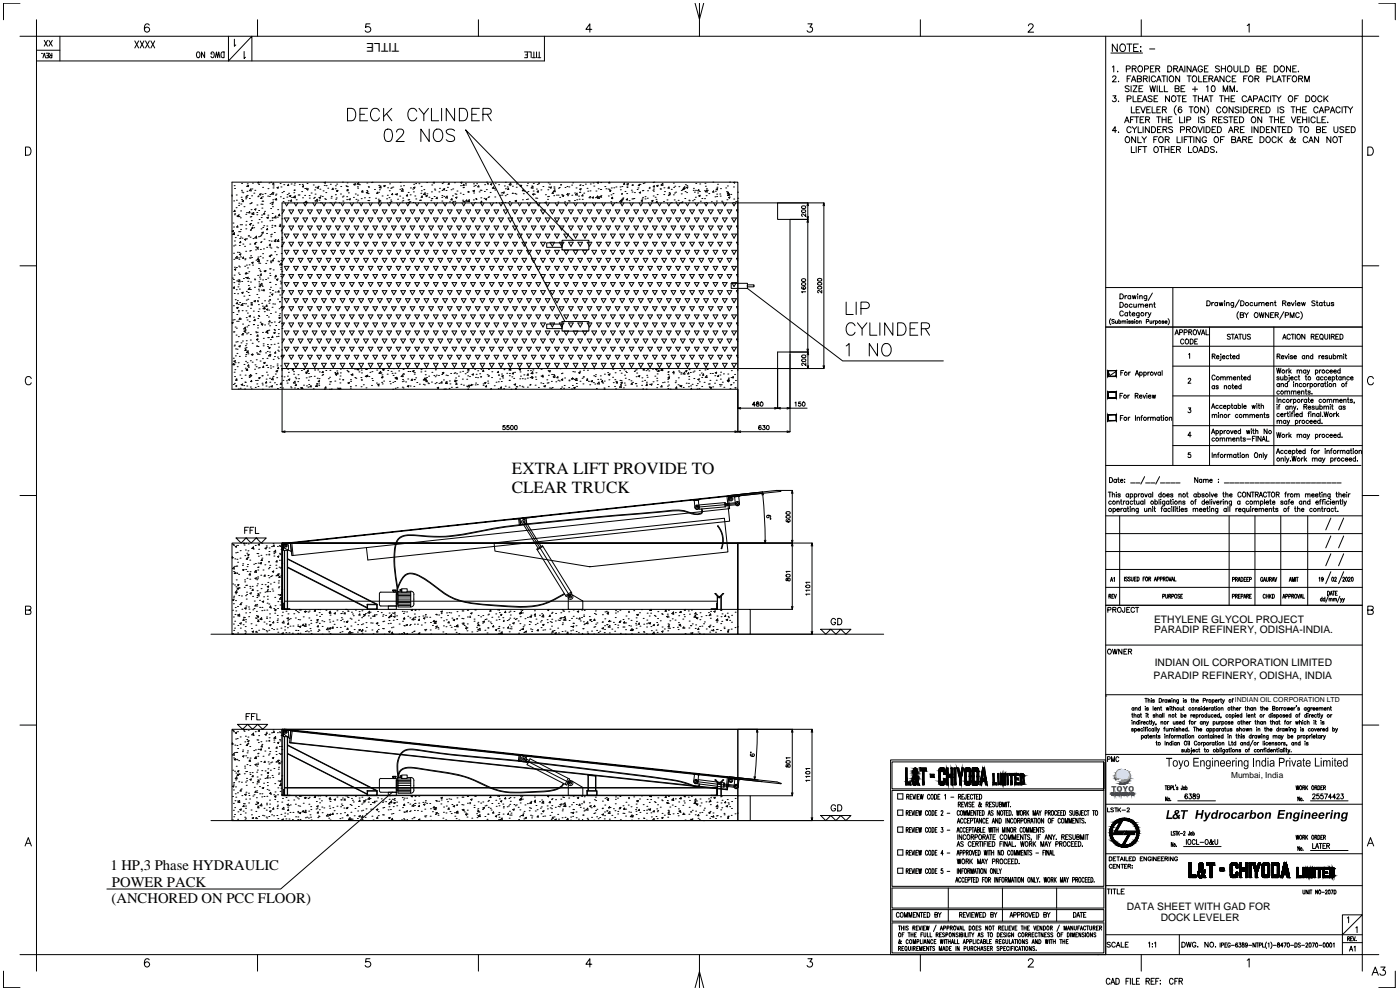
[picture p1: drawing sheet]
<svg xmlns="http://www.w3.org/2000/svg" width="420mm" height="297mm" viewBox="0 0 420 297" stroke-linecap="round" stroke-linejoin="round" font-family="sans-serif">
<defs><g id="words">
<g font-size="5.1">
<text x="153.7" y="142.2">EXTRA LIFT PROVIDE TO</text>
<text x="153.6" y="148">CLEAR TRUCK</text>
</g>
<g font-size="4.4">
<text x="33.1" y="261">1 HP,3 Phase HYDRAULIC</text>
<text x="33.6" y="266">POWER PACK</text>
<text x="33.5" y="271.1">(ANCHORED ON PCC FLOOR)</text>
</g>
<text font-size="3.6" x="119.8" y="13" transform="rotate(-180 119.8 13)">TITLE</text>
<g font-size="3.1">
<text x="346.4" y="186.8">ETHYLENE GLYCOL PROJECT</text>
<text x="346.4" y="189.9">PARADIP REFINERY, ODISHA-INDIA.</text>
<text x="346.2" y="203.8">PARADIP REFINERY, ODISHA, INDIA</text>
<text x="346.6" y="199.9">INDIAN OIL CORPORATION LIMITED</text>
<text x="338.2" y="273.1">DATA SHEET WITH GAD FOR</text>
<text x="348.3" y="276.4">DOCK LEVELER</text>
</g>
<text font-size="2.5" x="369.5" y="233.4">Mumbai, India</text>
<text font-size="2.1" x="370.6" y="210.7">INDIAN OIL CORPORATION LTD</text>
</g></defs>
<!-- layer: DWGSHEET -->
<g fill="none" stroke="#000" stroke-width=".3">
<path d="M11 15.1h7M12.6 16.1h.1M12.9 17.4l.4-1.4 .4 1.4M13.3 12.1l1 1.7M13.8 16h.7v1.4h-.7M14.1 16.7h.4M14.3 12.1l-1 1.7M14.7 12.1l1 1.7M14.8 16l.4 .7M15.6 16v1.4l-.7-.2 .1-.4 .6-.1M15.7 12.1l-1 1.7M18 10.9v7.4"/>
<path d="M59.2 15.7l.1-.1a.89 .89 0 0 1 .7 .8 .89 .89 0 0 1-.7 .9 1.19 1.19 0 0 1-.1-1.6zM61.4 15.6v1.7l-.9-1.7v1.7M63.7 16.2h-.4a.51 .51 0 0 1 .5-.6 .51 .51 0 0 1 .5 .6v.4a.51 .51 0 0 1-.4 .7 .51 .51 0 0 1-.6-.4M64.6 17.3l.4-1.7 .3 1.7 .3-1.7 .4 1.7M66.6 15.7l.7-.1v1.7a.93 .93 0 0 1-1-.6 .93 .93 0 0 1 .3-1zM68.6 10.9v7.4l7-7.4v7.4M70.3 11.8v2.1l.5-.4M73.3 15.5v2.1l.4-.4M157.4 15.6h.9v1.7h-.9M157.7 16.5h.6M158.6 15.6h.8v1.7M159.8 17.3h.9"/>
<path d="M160.2 15.6v1.7M161 15.6v1.7M161.4 17.3h.9M161.8 15.6v1.7M163.4 10.9v7.4h-152.4M331.8 10.9v275.5M408.8 10.9h5M410.5 44.1h.8a1.3 1.3 0 0 1 .9 1.2 1.3 1.3 0 0 1-.9 1.3h-.8zM408.8 79.8h5M412.2 113.6a.91 .91 0 0 0-1-.6 .91 .91 0 0 0-.8 .9v.6a.91 .91 0 0 0 .8 .9 .91 .91 0 0 0 1-.5M336 154.8v26.8M368.9 154.8v26.8"/>
<path d="M376.6 154.8v26.8M384.4 154.8v26.8M392.5 154.8v26.8M408.8 148.7h5M331.8 176.2h77M331.8 170.9h77M332.8 178.9l.5-.1 .1-.4-.6-.1v1.2M333.1 178.9l.3 .6M333.7 178.9h.3M334.2 178.3h-.5v1.2h.5M334.4 178.3l.3 1.2 .4-1.2M348.9 178.9l.6-.1-.1-.4-.5-.1v1.2"/>
<path d="M349.8 178.3v.9l.3 .3 .3-.2v-1M350.8 178.9l.5-.1v-.4l-.5-.1v1.2M351.1 178.9l.3 .6M351.6 178.9l.6-.1v-.4l-.6-.1v1.2M352.6 178.5l.2-.2a.58 .58 0 0 1 .4 .6 .58 .58 0 0 1-.5 .6l-.2-.5zM354.1 178.5l-.2-.2-.4 .2 .5 .5a.31 .31 0 0 1-.1 .5 .31 .31 0 0 1-.4-.2M354.4 178.9h.3M354.9 178.3h-.5v1.2h.5M369.9 178.9h.5v-.5l-.5-.1v1.2M370.8 178.9l.5-.1v-.4l-.5-.1v1.2M371.1 178.9l.3 .6M371.7 178.9h.3"/>
<path d="M372.2 178.3h-.5v1.2h.5M372.5 178.9l.5-.1v-.4l-.5-.1v1.2M373.2 179.5l.4-1.2 .3 1.2M373.4 179.1h.4M374.1 178.9l.5-.1 .1-.4-.6-.1v1.2M374.4 178.9l.3 .6M375 178.9h.4M375.6 178.3h-.6v1.2h.6M379.7 178.6a.33 .33 0 0 0-.4-.3 .33 .33 0 0 0-.2 .4v.3a.33 .33 0 0 0 .2 .5 .33 .33 0 0 0 .4-.3M380 178.9h.6M380 178.3v1.2M380.6 178.3v1.2"/>
<path d="M380.9 178.3v1.2M381.2 178.8l.3 .7M381.5 178.3l-.6 .8M381.9 178.3a.59 .59 0 0 1 .6 .6 .59 .59 0 0 1-.6 .6zM385 179.5l.3-1.2 .3 1.2M385.1 179.1h.4M385.9 178.9l.5-.1v-.4l-.5-.1v1.2M386.8 178.9l.5-.1v-.4l-.5-.1v1.2M387.7 178.9l.5-.1v-.4l-.5-.1v1.2M388 178.9l.3 .6M388.7 178.4l.1-.1a.58 .58 0 0 1 .4 .6 .58 .58 0 0 1-.5 .6l-.2-.5zM389.4 178.3l.3 1.2 .3-1.2"/>
<path d="M390.1 179.5l.4-1.2 .3 1.2M390.3 179.1h.4M391 178.3v1.2h.5M396.8 179.7l-.1-.1a.32 .32 0 0 0-.4 .4 .32 .32 0 0 0 .5 .2M396.8 179.2v1.1M397.6 179.7a.33 .33 0 0 0-.4 0 .33 .33 0 0 0 0 .5 .33 .33 0 0 0 .4 0M397.6 179.2v1.1M398.4 177.4a.61 .61 0 0 1 .6 .6 .61 .61 0 0 1-.6 .6zM398.6 178.9l-.7 1.8M398.9 179.8l.2-.3 .2 .1 .1 .7M398.9 179.5v.8M399.2 178.6l.3-1.2 .4 1.2"/>
<path d="M399.3 178.2h.4M399.4 179.8l.2-.3 .2 .1v.7M399.4 171.5l-1.5 3.6M400 177.4h.6M400.2 179.8l.2-.3 .2 .1v.7M400.2 179.5v.8M400.2 177.4v1.2M400.6 179.8l.2-.3 .3 .1v.7M400.8 178h.3M401.3 177.4h-.5v1.2h.5M402.1 178.9l-.8 1.8M402.3 179.5l.2 .8 .3-.8"/>
<path d="M403 179.5l.2 .8 .3-.8M403.3 171.5l-1.6 3.6M331.8 181.6h77M331.8 193.5h77M332.5 183l.8-.1v-.6l-.8-.1v1.5M332.7 194.8a.68 .68 0 0 1 .9 .8 .68 .68 0 0 1-1.1 .4l-.1-.7zM333.9 194.8l.3 1.5 .4-1.5 .3 1.5 .4-1.5M334 182.9h.8l.1-.5-.9-.2v1.5M334.5 182.9l.4 .8M335.6 182.3a.7 .7 0 0 1 .9 .7 .7 .7 0 0 1-.9 .6l-.2-.5zM336.7 194.8v1.5l-1-1.5v1.5M337.3 195.5h.5"/>
<path d="M337.6 182.2l-.1 1.4-.4 .1-.2-.5M338.1 182.9h.6M338.2 194.8h-.9v1.5h.9M338.7 195.5l.8-.1 .1-.4-.1-.2h-.8v1.5M339.1 182.2h-1v1.5h1M339.1 195.5l.5 .8M340.5 182.6a.55 .55 0 0 0-.6-.4 .55 .55 0 0 0-.5 .6 .63 .63 0 0 0 .2 .8 .63 .63 0 0 0 .8-.1l.1-.2M340.8 182.2h.9M341.3 182.2v1.5M402.5 180.3l-.3 .4M403.2 180.3l-.3 .4M410.5 183l1.4-.1 .2-.4-.1-.4-1.5-.2v2.4h1.1a.64 .64 0 0 0 .6-.6 .64 .64 0 0 0-.6-.7"/>
<path d="M331.8 208.4h77M408.8 217.6h5M331.8 226.4h77M349.7 235.8h.5M349.9 235.8v1.1M350.3 239.1v1.2l-.5-1.2v1.2M350.4 236.3h.3M350.8 235.8h-.4v1.1h.4M351.1 235.8v1.1M351.4 236.4l.5-.1-.1-.5h-.4v1.1M352.2 235.8v1.1h.4M352.8 235.6v.2"/>
<path d="M353.5 236.3l-.1-.2-.3 .2 .4 .3v.3l-.4-.1M354.8 235.8v1.1h-.3v-.3M355.8 236.3l.1-.1a.3 .3 0 0 1 .4 .4 .3 .3 0 0 1-.5 .2M355.8 235.8v1.1M356.3 238.4l-.2-.2a.71 .71 0 0 0-.5 .8 .71 .71 0 0 0 .6 .6 .42 .42 0 0 0 .1-.7 .42 .42 0 0 0-.7 .3M356.9 238.2h.6l-.3 .6a.45 .45 0 0 1 .4 .7 .45 .45 0 0 1-.8-.1M358.1 238.3v.4a.62 .62 0 0 1 .6 .2 .62 .62 0 0 1 0 .7 .49 .49 0 0 1-.8-.3 .49 .49 0 0 1 .7-.5l.1-.5zM360 238.7a.4 .4 0 0 1-.5 .4 .4 .4 0 0 1-.2-.7 .4 .4 0 0 1 .6 0l.1 .7-.2 .5-.6-.1M388.9 235.8l.3 1.1 .2-1.1 .2 1.1 .2-1.1M390.2 235.8a.55 .55 0 0 1 .5 .5 .55 .55 0 0 1-.5 .6l-.2-.4zM391 236.3h.5v-.5h-.5v1.1M391.3 236.3l.3 .6"/>
<path d="M391.9 235.8v1.1M392.1 236.3l.4 .6M392.5 235.8l-.6 .8M393.8 235.8a.55 .55 0 0 1 .5 .5 .55 .55 0 0 1-.5 .6l-.2-.4zM394.6 236.3h.5l.1-.5h-.6v1.1M394.9 236.3l.3 .6M395.5 235.8a.59 .59 0 0 1 .6 .5 .59 .59 0 0 1-.6 .6zM396.4 236.3h.3M396.9 235.8h-.5v1.1h.5M397.2 236.3h.5v-.5h-.5v1.1M397.5 236.3l.3 .6M331.8 241.3h77"/>
<path d="M351.4 240.2h.1M353.5 240.3h11.3M393.3 240.3h11.3M410.4 253.8l.9-2.5 1 2.5M410.7 253h1.2M332.3 266.7h.9M332.7 266.7v1.5M333.6 266.7v1.5M334 266.7h.9M334.5 266.7v1.5M335.3 266.7v1.5h.9M336.5 267.5h.6"/>
<path d="M337.4 266.7h-.9v1.5h.9M402.9 274.5h5.9l-5.9 6zM404.4 275.4l.3-.3v1.8M406.9 278.4l.4-.4v1.8M1 291.4v4.9h5M11 286.4v5M44.8 288a.73 .73 0 0 0-.7-.4 .73 .73 0 0 0-.6 .5 1.46 1.46 0 0 0 .6 2.1 .78 .78 0 0 0 .8-.8 .78 .78 0 0 0-.7-.8 .78 .78 0 0 0-.9 .7M77.3 286.4v5M111 287.7h-1.2l-.1 1a.89 .89 0 0 1 1.4 0 .89 .89 0 0 1-.2 1.3 .89 .89 0 0 1-1.3-.4M143.6 286.4v5M177.6 289.3h-1.8l1.2-1.6v2.5M208.6 296.3l1.3-4.8 1.3 4.8"/>
<path d="M209.9 286.4v5M209.9 291.5v4.8M242.5 287.7h1.2l-.6 .9a.82 .82 0 0 1 .5 1.3 .82 .82 0 0 1-1.4-.3M276.2 286.4v5M308.6 288.2l.5-.5h.5l.5 .4-.4 .9-1.2 1.2h1.7M331.8 280.5h77M333.1 294a.56 .56 0 0 0-.7-.5 .56 .56 0 0 0-.4 .7v.4a.56 .56 0 0 0 .4 .7 .56 .56 0 0 0 .7-.4M333.2 282.9l-.3-.2-.7 .2 .1 .3 .9 .6-.3 .4-.7-.2M333.4 295.3l.6-1.8 .5 1.8M333.6 294.7h.7M334.7 283a.55 .55 0 0 0-.6-.3 .55 .55 0 0 0-.4 .6v.3a.55 .55 0 0 0 .4 .6 .55 .55 0 0 0 .6-.4M334.9 293.5a.9 .9 0 0 1 1 .9 .9 .9 0 0 1-1 .9z"/>
<path d="M335 284.2l.6-1.5 .6 1.5M335.2 283.7h.7M336.5 282.7v1.5h.8M337.7 283.4h.6M337.9 294.4h.6M338.6 282.7h-.9v1.5h.9M338.9 293.5h-1v1.8M339.2 293.5v1.8M339.8 293.5v1.8h.9M341.1 294.4h.6M342 293.5h-.9v1.8h.9M342.5 286.4v5"/>
<path d="M343.9 294.4l.9-.1 .1-.6-1-.2v1.8M344.5 294.4l.5 .9M344.7 283l.3-.3v1.5M345.5 294.4h.6M345.8 283.2h.1M345.8 284h.1M346.4 293.5h-.9v1.8h.9M346.5 283l.3-.3v1.5M346.9 294.4h.6M347.8 293.5h-.9v1.8M348.2 294.1v.2zM348.2 295.1v.2z"/>
<path d="M352.1 294a.56 .56 0 0 0-.7-.5 .56 .56 0 0 0-.4 .7v.4a.56 .56 0 0 0 .4 .7 .56 .56 0 0 0 .7-.4M352.6 294.4h.5M353.5 293.5h-.9v1.8M353.9 294.4l.8-.1 .1-.6-.9-.2v1.8M353.9 280.5v5.9M354.4 294.4l.5 .9M354.7 282.7h.5a.78 .78 0 0 1 .5 .7 .78 .78 0 0 1-.5 .8h-.5zM356.1 282.7l.3 1.5 .4-1.5 .3 1.5 .4-1.5M358.9 283a.55 .55 0 0 0-.6-.3 .55 .55 0 0 0-.5 .6v.3a.53 .53 0 0 0 .6 .6 .53 .53 0 0 0 .5-.6h-.4M359.5 284.1h.1M362.6 282.7v1.5l-1-1.5v1.5M364.8 284.1h.1"/>
<path d="M366.2 282.9v1.3M366.6 283.6l.6-.1-.1-.5-.5-.1v1.3M367.6 283.5h.4M368.2 282.9h-.6v1.3h.6M369.2 283.2a.39 .39 0 0 0-.4-.3 .39 .39 0 0 0-.3 .5v.3a.39 .39 0 0 0 .3 .5 .39 .39 0 0 0 .4-.5h-.2M369.6 283.6h.8M371.4 283.1v-.1a.6 .6 0 0 0-.6 .5 .6 .6 0 0 0 .5 .6v-.6l-.2-.1-.3 .4M371.8 282.9h.6l-.3 .5a.38 .38 0 0 1 .3 .6 .38 .38 0 0 1-.6-.1M372.9 283l-.1 .2a.65 .65 0 0 1 .5 .9 .42 .42 0 0 1-.6-.3 .42 .42 0 0 1 .5-.4l.1-.4zM374.3 288.1l.6-.4v2.5M374.4 283.3l-.2 .3a.33 .33 0 0 1-.5-.3 .33 .33 0 0 1 .6-.2l-.1 1-.4-.1M374.8 283.6h.9"/>
<path d="M376.7 282.9v1.3l-.7-1.3v1.3M377 282.9h.6M377.3 282.9v1.3M377.9 283.6l.6-.1v-.5l-.6-.1v1.3M378.9 282.9v1.3h.6M380.1 282.7a1.55 1.55 0 0 0 0 1.9M380.6 283.2l.2-.3v1.3M381.4 282.7a1.42 1.42 0 0 1 0 1.9M382.1 283.6h.9M383.4 283v.2a.65 .65 0 0 1 .5 .9 .41 .41 0 0 1-.6-.2 .41 .41 0 0 1 .5-.5l.1-.4zM385 283.8h-.7l.5-.9v1.3M385.3 282.9h.7l-.5 1.3"/>
<path d="M386.4 283a.59 .59 0 0 1 .6 .5 .59 .59 0 0 1-.6 .6l-.1-.5zM387.3 283.6h.9M388.6 282.9a.64 .64 0 0 1 .7 .6 .64 .64 0 0 1-.7 .7zM390.3 283.1l-.3-.2-.4 .2v.2l.6 .3v.5l-.6-.1M390.6 283.6h.9M391.9 283.2l.2-.3 .4 .3-.6 1h.6M393 283a.63 .63 0 0 1 .6 .5 .63 .63 0 0 1-.4 .7l-.3-.3zM393.8 282.9h.7l-.5 1.3M395 283a.63 .63 0 0 1 .6 .5 .63 .63 0 0 1-.4 .7l-.4-.3zM395.8 283.6h.9M397.2 283a.59 .59 0 0 1 .6 .5 .59 .59 0 0 1-.6 .6zM398.2 283a.59 .59 0 0 1 .5 .5 .59 .59 0 0 1-.5 .6z"/>
<path d="M399.1 283a.63 .63 0 0 1 .7 .5 .63 .63 0 0 1-.4 .7l-.3-.3zM400.2 283.2l.2-.3v1.3M402.9 280.5v5.9M402.9 282.8h5.9M404.4 281.6h.5l.1-.4-.6-.1v1.2M404.7 281.6l.3 .7M405 285.4l.5-1.5 .5 1.5M405.2 284.9h.6M405.3 281.6h.4M405.9 281.1h-.6v1.2h.6M406 281.1l.4 1.2 .3-1.2M406.4 284.1l.3-.2v1.5"/>
<path d="M407 282.2h.1M411.8 292.6l.9-2.4 1 2.4M412.1 291.8h1.2M413.8 286.4h-5v5M414.4 290.2h1.3l-.7 .9a.8 .8 0 0 1 .8 .9 .8 .8 0 0 1-1.1 .6l-.6-.5M418.7 291.4v4.9h-4.9"/>
<circle cx="350.8" cy="239.8" r=".35"/>
<circle cx="355.3" cy="236.5" r=".35"/>
<circle cx="363.7" cy="283.4" r=".68"/>
</g>
<g fill="#2d4c92" stroke="#2d4c92" stroke-width=".3">
<path d="M333.6 238h.2z"/>
<path d="M335.1 238h.1z"/>
<path d="M336.7 238h.3z"/>
<path d="M337.4 238h.2z"/>
<path d="M339.8 238h.2z"/>
<path d="M339.8 238v.2z"/>
<path d="M336.6 230.9h.6z"/>
<path d="M334.8 233.9h.3l-.3 .2z"/>
<path d="M336.4 234.5h.3z"/>
<path d="M337.1 234.5h1.6z"/>
<path d="M336.2 235.2h1.4z"/>
<path d="M333.6 238h.4zM333.6 238h.4zM333.6 238h.4zM333.8 237.9l.2 .1z"/>
<path d="M333.5 238.2l.5 .1zM333.5 238.2l.5 .1z"/>
<path d="M333.5 238.3l.2 .1zM333.5 238.3l.2 .1z"/>
<path d="M333.6 238.5h.2zM333.6 238.5h.2zM333.6 238.4l.2 .1zM333.6 238.4l.2 .1z"/>
<path d="M333.6 238.5h.4zM333.6 238.5h.4z"/>
<path d="M334.7 237.9l.1 .1zM334.7 237.9l.1 .1z"/>
<path d="M334.2 237.9l.2 .1zM334.2 237.9l.2 .1z"/>
<path d="M334.7 238l.1 .4zM334.7 238l.1 .4z"/>
<path d="M334.3 238l.4 .4zM334.3 238l.4 .4z"/>
<path d="M334.2 238l.1 .4zM334.2 238l.1 .4z"/>
<path d="M334.6 238.4l.2 .1zM334.6 238.4l.2 .1z"/>
<path d="M334.2 238.4l.1 .1zM334.2 238.4l.1 .1z"/>
<path d="M335.1 238h.4zM335.1 238h.4zM335.1 238h.4zM335.2 237.9l.3 .1z"/>
<path d="M335.2 238.2l.3 .1zM335.2 238.2l.3 .1z"/>
<path d="M335 238.2l.1 .1zM335 238.2l.1 .1z"/>
<path d="M335 238.3l.1 .1zM335 238.3l.1 .1z"/>
<path d="M335 238.4l.2 .1zM335 238.4l.2 .1z"/>
<path d="M335.4 238.3l.1 .2zM335.4 238.3l.1 .2z"/>
<path d="M335.1 238.5h.1zM335.1 238.5h.1z"/>
<path d="M335.1 238.5h.4zM335.1 238.5h.4z"/>
<path d="M335.6 237.9l.1 .6zM335.6 237.9l.1 .6z"/>
<path d="M336.4 237.9l.1 .1zM336.4 237.9l.1 .1z"/>
<path d="M335.9 237.9l.2 .1zM335.9 237.9l.2 .1z"/>
<path d="M336.4 238l.1 .4zM336.4 238l.1 .4z"/>
<path d="M336 238l.4 .4zM336 238l.4 .4z"/>
<path d="M335.9 238l.1 .4zM335.9 238l.1 .4z"/>
<path d="M336.3 238.4l.2 .1zM336.3 238.4l.2 .1z"/>
<path d="M335.9 238.4l.1 .1zM335.9 238.4l.1 .1z"/>
<path d="M336.7 238h.5zM336.7 238h.5zM336.7 238h.5zM337 237.9l.2 .1z"/>
<path d="M336.7 238.2l.5 .1zM336.7 238.2l.5 .1z"/>
<path d="M336.7 238.3l.1 .1zM336.7 238.3l.1 .1z"/>
<path d="M336.7 238.4l.2 .1zM336.7 238.4l.2 .1z"/>
<path d="M336.7 238.5h.3zM336.7 238.5h.3z"/>
<path d="M336.7 238.5h.5zM336.7 238.5h.5z"/>
<path d="M337.5 238h.4zM337.6 237.9l.3 .1z"/>
<path d="M337.4 238h.2zM337.5 238h.1z"/>
<path d="M337.4 238v.2zM337.4 238l.1 .2z"/>
<path d="M337.4 238.2l.5 .1zM337.4 238.2l.5 .1z"/>
<path d="M337.4 238.3l.1 .1zM337.4 238.3l.1 .1z"/>
<path d="M337.4 238.5h.2zM337.4 238.5h.2zM337.4 238.4l.2 .1zM337.4 238.4l.2 .1z"/>
<path d="M337.4 238.5h.5zM337.4 238.5h.5z"/>
<path d="M338.1 237.9l.4 .1zM338.1 237.9l.4 .1z"/>
<path d="M338.1 238h.4zM338.1 238h.4z"/>
<path d="M338.4 238l.2 .1zM338.4 238l.2 .1z"/>
<path d="M338.1 238v.2zM338.1 238v.2z"/>
<path d="M338.1 238.2h.3zM338.1 238.2h.3z"/>
<path d="M338.1 238.2h.4zM338.1 238.2h.4z"/>
<path d="M338.1 238.2l.4 .1zM338.1 238.2h.4z"/>
<path d="M338.1 238.3h.4zM338.1 238.3h.4z"/>
<path d="M338.3 238.3h.2zM338.3 238.3h.2z"/>
<path d="M338.4 238.4l.2 .1zM338.4 238.4l.2 .1z"/>
<path d="M338.1 238.3v.2zM338.1 238.3v.2z"/>
<path d="M338.7 237.9l.1 .6zM338.7 237.9l.1 .6z"/>
<path d="M339.5 237.9l.1 .1zM339.5 237.9l.1 .1z"/>
<path d="M339 237.9l.2 .1zM339 237.9l.2 .1z"/>
<path d="M339.5 238l.1 .4zM339.5 238l.1 .4z"/>
<path d="M339.1 238l.4 .4zM339.1 238l.4 .4z"/>
<path d="M339.4 238.4l.2 .1zM339.4 238.4l.2 .1z"/>
<path d="M339 238l.1 .5zM339 238l.1 .5z"/>
<path d="M339.8 238h.5zM339.8 238h.5zM339.8 238h.5zM340 237.9l.3 .1z"/>
<path d="M340 238.2l.3 .1zM340 238.2l.3 .1z"/>
<path d="M339.8 238.2v.1zM339.8 238.2v.1z"/>
<path d="M339.8 238.3l.1 .1zM339.8 238.3l.1 .1z"/>
<path d="M340.2 238.3l.1 .2zM340.2 238.3l.1 .2z"/>
<path d="M339.8 238.4l.2 .1zM339.8 238.4l.2 .1z"/>
<path d="M339.8 238.5h.5zM339.8 238.5h.5z"/>
<path d="M339.8 238.5h.5zM339.8 238.5h.5z"/>
<path d="M336.4 231h1zM336.6 230.9l.8 .1z"/>
<path d="M336.8 231h.7zM336.8 231h.7z"/>
<path d="M336.3 231h.4zM336.4 231h.4z"/>
<path d="M336.2 231.1h.2zM336.3 231h.4z"/>
<path d="M337.1 231l.7 .1zM337.1 231l.7 .1z"/>
<path d="M336 231.1h.3zM336.2 231.1h.2z"/>
<path d="M337.5 231.1h.3zM337.5 231.1h.3z"/>
<path d="M335.9 231.2l.1-.1zM336 231.1h.3z"/>
<path d="M337.6 231.1l.4 .1zM337.6 231.1l.4 .1z"/>
<path d="M335.6 231.4l.3-.2zM335.9 231.2l-.2 .2z"/>
<path d="M337.8 231.2l.5 .2zM337.8 231.2l.5 .2z"/>
<path d="M338.1 231.4h.2zM338.1 231.4h.2z"/>
<path d="M335.4 231.6l.1-.2zM335.5 231.4l-.1 .2z"/>
<path d="M338.2 231.4l.3 .2zM338.2 231.4l.3 .2z"/>
<path d="M335.1 231.8l.3-.2zM335.4 231.6l-.2 .2z"/>
<path d="M338.4 231.6l.3 .2zM338.4 231.6l.3 .2z"/>
<path d="M338.6 231.8l.2 .1zM338.6 231.8l.2 .1z"/>
<path d="M335.1 231.9l-.2 .3zM335.1 231.9v.3z"/>
<path d="M338.7 231.9l.2 .4zM338.7 231.9l.2 .4z"/>
<path d="M334.9 232.2l-.1 .1zM334.9 232.2l.1 .1z"/>
<path d="M338.8 232.3h.2zM338.8 232.3h.2z"/>
<path d="M334.8 232.3l.1 .2zM334.8 232.3l.1 .2z"/>
<path d="M338.8 232.3l.2 .3zM338.8 232.3l.2 .3z"/>
<path d="M334.8 232.5l-.1 .3h.2zM334.8 232.5h.1v.3z"/>
<path d="M334.7 232.8l.2 .1zM334.7 232.8l.2 .1z"/>
<path d="M338.9 232.6v.3h.2zM338.9 232.6l.2 .3z"/>
<path d="M338.9 232.9l.2 .1zM338.9 232.9l.2 .1z"/>
<path d="M334.7 232.9v.3h.3zM334.7 232.9h.2l.1 .3z"/>
<path d="M338.9 233l-.1 .3h.3zM338.9 233h.2v.3z"/>
<path d="M334.7 233.2v.3h.4zM334.7 233.2h.3l.1 .3z"/>
<path d="M334.7 233.5h.4zM334.7 233.5h.4z"/>
<path d="M338.8 233.3l-.1 .2h.4zM338.8 233.3h.3v.2z"/>
<path d="M338.7 233.5l.4 .1zM338.7 233.5h.4z"/>
<path d="M334.7 233.5l.1 .3h.5zM334.7 233.5h.4l.2 .3z"/>
<path d="M338.7 233.6l-.3 .3h.6zM338.7 233.6h.4l-.1 .3z"/>
<path d="M334.8 233.8l.3 .1zM334.8 233.8h.5z"/>
<path d="M338.2 234.1h.7l-.5-.2zM338.4 233.9h.6l-.1 .2z"/>
<path d="M338.2 234.1h.7zM338.2 234.1h.7z"/>
<path d="M337.8 234.3h1l-.6-.2zM338.2 234.1h.7l-.1 .2z"/>
<path d="M337.5 234.4h1.2zM337.8 234.3h1z"/>
<path d="M336.7 234.5h2zM337.1 234.5h1.6zM337.5 234.4h1.2z"/>
<path d="M336.4 234.5h.3zM336.4 234.5h.3z"/>
<path d="M336.3 234.6h2.3zM336.4 234.5h2.3z"/>
<path d="M336.3 234.6l-.3 .4h2.2zM336.3 234.6h2.3l-.4 .4z"/>
<path d="M336 235l-.1 .2h1.9zM336 235h2.2l-.4 .2z"/>
<path d="M335.9 235.2h1.7zM335.9 235.2h1.9z"/>
<path d="M336.2 235.2l1 .1zM336.5 235.3h.7z"/>
</g>
<g fill="#349bd7" stroke="#349bd7" stroke-width=".3">
<path d="M336.7 231h.4z"/>
<path d="M336 231.2h.2z"/>
<path d="M338.5 231.9h.2z"/>
<path d="M335.2 233.7h.2z"/>
<path d="M336.4 234.5h1z"/>
<path d="M336.4 231.1h.9zM336.7 231l.6 .1z"/>
<path d="M336.4 231.1h1zM336.4 231.1h1z"/>
<path d="M337 231.1h.4zM337 231.1h.4z"/>
<path d="M336.3 231.1h.3zM336.4 231.1h.6z"/>
<path d="M337.1 231.1h.4zM337.1 231.1h.4z"/>
<path d="M337.3 231.1h.3zM337.3 231.1h.3z"/>
<path d="M336.2 231.1h.1zM336.3 231.1h.3z"/>
<path d="M336 231.2h.2zM336.2 231.1h.1z"/>
<path d="M337.3 231.1l.4 .1zM337.3 231.1l.4 .1z"/>
<path d="M337.6 231.2h.2zM337.6 231.2h.2z"/>
<path d="M337.7 231.2l.3 .1zM337.7 231.2l.3 .1z"/>
<path d="M335.7 231.4l.2-.2zM335.9 231.2l-.1 .2z"/>
<path d="M337.9 231.3l.3 .1zM337.9 231.3l.3 .1z"/>
<path d="M338.1 231.4l.1 .1zM338.1 231.4l.1 .1z"/>
<path d="M335.4 231.6l.2-.2zM335.6 231.4l-.1 .2z"/>
<path d="M338.1 231.5l.3 .1zM338.1 231.5l.3 .1z"/>
<path d="M338.3 231.6l.2 .1zM338.3 231.6l.2 .1z"/>
<path d="M335.4 231.6l-.1 .2zM335.4 231.6v.2z"/>
<path d="M338.5 231.9h.2zM338.4 231.7l.3 .2zM338.4 231.7l.3 .2z"/>
<path d="M335.2 231.9l-.1 .1zM335.2 231.9l.1 .1z"/>
<path d="M335.1 232l.1 .2zM335.1 232l.1 .2z"/>
<path d="M338.5 231.9l.2 .3zM338.5 231.9l.2 .3z"/>
<path d="M338.6 232.2l.2 .1zM338.6 232.2l.2 .1z"/>
<path d="M335.1 232.2l.1 .1zM335.1 232.2l.1 .1z"/>
<path d="M338.6 232.3l.2 .1zM338.6 232.3l.2 .1z"/>
<path d="M335 232.3l-.1 .2h.3zM335 232.3l.2 .2z"/>
<path d="M334.9 232.5h.3zM334.9 232.5h.3z"/>
<path d="M338.6 232.4v.2h.3zM338.6 232.4l.3 .2z"/>
<path d="M338.6 232.6l.3 .1zM338.6 232.6l.3 .1z"/>
<path d="M334.9 232.5v.3h.4zM334.9 232.5h.3l.1 .3z"/>
<path d="M334.9 232.8h.4zM334.9 232.8h.4z"/>
<path d="M338.6 232.7l-.2 .2h.5zM338.6 232.7h.3v.2z"/>
<path d="M338.4 232.9l.5 .1zM338.4 232.9l.5 .1z"/>
<path d="M334.9 232.8v.2h.5zM334.9 232.8l.5 .2z"/>
<path d="M338.4 233l-.1 .1h.5zM338.4 233h.5z"/>
<path d="M334.9 233l.1 .2h.6zM334.9 233l.7 .2z"/>
<path d="M335 233.2h.6zM335 233.2h.6z"/>
<path d="M338.1 233.3h.7l-.5-.2zM338.3 233.1h.5v.2z"/>
<path d="M338.1 233.3h.7zM338.1 233.3h.7z"/>
<path d="M335 233.2l.1 .2h.8zM335 233.2l.9 .2z"/>
<path d="M337.8 233.4h.9zM338.1 233.3h.7z"/>
<path d="M335.1 233.4l.6 .1zM335.1 233.4h.8z"/>
<path d="M337.6 233.6h1.1zM337.8 233.4h.9z"/>
<path d="M337.5 233.6h1.2zM337.6 233.6h1.1z"/>
<path d="M337.3 233.6h1.3zM337.5 233.6h1.2z"/>
<path d="M337 233.7h1.6zM337.3 233.6h1.3z"/>
<path d="M335.1 233.5l.3 .2zM335.1 233.5h.6l-.3 .2z"/>
<path d="M337 233.7l-.2 .2h1.6zM337 233.7h1.6l-.2 .2z"/>
<path d="M336.8 233.9l-.1 .2h1.5zM336.8 233.9h1.6l-.2 .2z"/>
<path d="M336.7 234.1l-.2 .2h1.3zM336.7 234.1h1.5l-.4 .2z"/>
<path d="M336.5 234.3l-.1 .1h1.1zM336.5 234.3h1.3z"/>
<path d="M336.4 234.5h1zM336.4 234.4h1.1z"/>
<path d="M336.4 234.5h.7zM336.7 234.5h.4z"/>
</g>
<g fill="#a5d8f6" stroke="#a5d8f6" stroke-width=".3">
<path d="M336.6 231.1h.5z"/>
<path d="M335.7 233.3h.3z"/>
<path d="M337 233.6h.6z"/>
<path d="M336.5 231.1h.8zM336.6 231.1h.7z"/>
<path d="M336.3 231.1h1.2zM336.5 231.1h1z"/>
<path d="M336.2 231.2h1.4zM336.3 231.1l1.3 .1z"/>
<path d="M336 231.2h1.8zM336.2 231.2h1.6z"/>
<path d="M335.9 231.3h2zM336 231.2l1.9 .1z"/>
<path d="M335.8 231.4h2.2zM335.9 231.3l2.1 .1z"/>
<path d="M335.7 231.5h2.4zM335.8 231.4l2.3 .1z"/>
<path d="M335.5 231.6h2.7zM335.7 231.5l2.5 .1z"/>
<path d="M335.5 231.6h2.8zM335.5 231.6h2.8z"/>
<path d="M335.4 231.8h2.7zM335.5 231.6h2.8z"/>
<path d="M338.3 231.8l-.1 .1h.3zM338.3 231.8l.2 .1z"/>
<path d="M335.4 231.8l-.1 .2h2.5zM335.4 231.8h2.7l-.3 .2z"/>
<path d="M338.2 231.9l-.1 .3h.5zM338.2 231.9l.4 .3z"/>
<path d="M335.3 232l-.1 .3h2.3zM335.3 232h2.5l-.3 .3z"/>
<path d="M338.1 232.2l-.3 .2h.8zM338.1 232.2h.5v.2z"/>
<path d="M335.2 232.3v.2h1.9zM335.2 232.3h2.3l-.4 .2z"/>
<path d="M337.8 232.4l-.1 .3h.9zM337.8 232.4h.8v.3z"/>
<path d="M335.2 232.5l.1 .3h1.4zM335.2 232.5h1.9l-.4 .3z"/>
<path d="M337.7 232.7l-.2 .2h.9zM337.7 232.7h.9l-.2 .2z"/>
<path d="M335.3 232.8l.1 .2h1zM335.3 232.8h1.4l-.3 .2z"/>
<path d="M337.5 232.9l-.1 .2h.9zM337.5 232.9h.9l-.1 .2z"/>
<path d="M335.4 233l.2 .2h.5zM335.4 233h1l-.3 .2z"/>
<path d="M337.4 233.1l-.1 .2h.8zM337.4 233.1h.9l-.2 .2z"/>
<path d="M335.6 233.2l.4 .1zM335.6 233.2h.5z"/>
<path d="M337.1 233.4h.7zM337.3 233.3h.8z"/>
<path d="M337.1 233.4l-.1 .2h.6zM337.1 233.4h.7z"/>
<path d="M337 233.6h.3zM337 233.6h.3z"/>
</g>
<g fill="#2d4c92">
<path d="M333.5 235.8h1.5v.5h-.5v1.2h-.5v-1.2h-.5z"/>
<path d="M336.9 235.8h.5l.3 .6 .3-.6h.6l-.6 1v.7h-.5v-.7z"/>
<path d="M335.1 236.7a.9 .9 0 0 1 1.8 0 .9 .9 0 0 1-1.8 0zM335.8 236.2l-.2 .7 .5 .3 .2-.7z"/>
<path d="M338.7 236.7a.86 .86 0 0 1 1.7 0 .86 .86 0 0 1-1.7 0zM339.3 236.2l-.1 .7 .4 .3 .2-.7z"/>
</g>
<g fill="none" stroke="#000" stroke-width=".3">
<path d="M6 1h-5v4.9M11 10.9h397.8v275.5h-397.8zM11 5.9v5h-5M40.5 12.3l1.1 2.1M41.6 12.3l-1.1 2.1M42.1 12.3l1.1 2.1M43.2 12.3l-1.1 2.1M43.7 12.3l1.1 2.1M44.8 7.5a.7 .7 0 0 0-1.1-.2 1.41 1.41 0 0 0 .5 2.4 .78 .78 0 0 0 .7-.8 .78 .78 0 0 0-.8-.8 .78 .78 0 0 0-.8 .7M44.8 12.3l-1.1 2.1M45.3 12.3l1.1 2.1M46.4 12.3l-1.1 2.1"/>
<path d="M77.3 5.9v5M111 7.2h-1.2l-.1 1.1a.89 .89 0 0 1 1.4-.1 .89 .89 0 0 1-.2 1.4 .89 .89 0 0 1-1.3-.4M143.6 5.9v5M177.6 8.8h-1.8l1.2-1.6v2.5M208.6 1l1.3 4.8 1.3-4.8M209.9 1v4.8M209.9 5.9v5M242.5 7.2h1.2l-.6 .9a.82 .82 0 0 1 .5 1.4 .82 .82 0 0 1-1.4-.3M276.2 5.9v5M308.6 7.7l.3-.4 .7-.1 .5 .7-1.6 1.8h1.7M342.5 5.9v5M374.3 7.7l.6-.5v2.5"/>
<path d="M408.8 5.9v5M413.8 1h4.9v4.9M7.6 44.1h.9a1.32 1.32 0 0 1 .8 1.2 1.32 1.32 0 0 1-.8 1.3h-.9zM6 79.8h5M331.8 86.3h77M331.8 98.1h77M352 86.3v53.4M363 98.1v41.6M382.3 98.1v41.6M9.4 113.6a.91 .91 0 0 0-1.1-.6 .91 .91 0 0 0-.7 .9v.6a.91 .91 0 0 0 .7 .9 .91 .91 0 0 0 1.1-.5M334.8 111.5l-1.7 1.2-.3-.8M352 118.8h56.8"/>
<path d="M352 109.9h56.8M352 103.9h56.8M331.8 139.7h76.7M352 133.7h56.8M352 127.7h56.8M6 148.7h5M331.8 154.8h77M399.4 155.4l-1.5 3.6M403.3 155.4l-1.6 3.6M331.8 165.5h77M331.8 160.1h77M333.3 174.5l.3-1.3 .4 1.3"/>
<path d="M333.4 174h.4M334.2 173.5l.3-.3v1.3M337.5 173.1v1.2M338.4 173.3l-.6-.1v.3a.51 .51 0 0 1 .5 .7h-.5M339.2 173.3l-.5-.1v.3a.51 .51 0 0 1 .4 .7h-.5M339.5 173.1v.9l.3 .3 .2-.1 .1-1.1M340.4 173.7h.4M341 173.1h-.6v1.2h.6M341.3 173.1a.59 .59 0 0 1 .6 .6 .59 .59 0 0 1-.6 .6zM343.1 173.7h.3M343.6 173.1h-.5v1.2M343.9 173.2l.1-.1a.56 .56 0 0 1 .5 .6 .56 .56 0 0 1-.6 .5l-.1-.3z"/>
<path d="M344.7 173.7h.6v-.5l-.6-.1v1.2M345 173.7l.3 .6M346.4 174.3l.3-1.2 .4 1.2M346.5 173.9h.5M347.3 173.7h.5l.1-.5-.6-.1v1.2M348.2 173.7h.5l.1-.5-.6-.1v1.2M349.1 173.7h.5l.1-.5-.6-.1v1.2M349.4 173.7l.3 .6M350.1 173.2l.1-.1a.56 .56 0 0 1 .5 .6 .56 .56 0 0 1-.6 .5l-.1-.3zM350.8 173.1l.3 1.2 .4-1.2M351.6 174.3l.3-1.2 .3 1.2M351.7 173.9h.4"/>
<path d="M352.5 173.1v1.2h.5M369.9 173.9l.5-.1v-.4l-.5-.2v1.3M370.8 173.8h.5v-.4l-.5-.2v1.3M371.1 173.8l.3 .7M371.5 174.5l.4-1.3 .3 1.3M371.7 174h.4M372.4 173.2a.62 .62 0 0 1 .7 .6 .62 .62 0 0 1-.7 .7zM373.4 173.8h.3M373.9 173.2h-.5v1.3h.5M374.2 173.8h.3M374.7 173.2h-.5v1.3h.5M375 173.9l.5-.1v-.4l-.5-.2v1.3"/>
<path d="M379 173.5a.35 .35 0 0 0-.4-.3 .35 .35 0 0 0-.3 .5v.3a.36 .36 0 0 0 .4 .5 .36 .36 0 0 0 .3-.5h-.2M379.2 174.5l.3-1.3 .3 1.3M379.3 174h.4M380.1 173.2v.9l.2 .4 .3-.2v-1.1M381 173.8h.5v-.4l-.5-.2v1.3M381.3 173.8l.3 .7M381.7 174.5l.4-1.3 .3 1.3M381.9 174h.4M382.5 173.2l.3 1.3 .4-1.3M386.9 174.5l.4-1.3 .3 1.3M387 174h.5M387.8 174.5v-1.3l.3 1.3 .4-1.3v1.3"/>
<path d="M388.8 173.2v1.3M389 173.2h.6M389.3 173.2v1.3M395.8 173.4l.3-.2v1.2M397.1 173.6l-.1 .3a.31 .31 0 0 1-.4-.3 .31 .31 0 0 1 .5-.2l-.1 .9-.4-.1M399.4 166.2l-1.5 3.6M399.4 160.8l-1.5 3.6M399.8 173.3a.59 .59 0 0 1 .6 .5 .59 .59 0 0 1-.4 .6l-.3-.2zM400.5 173.5l.1-.2a.27 .27 0 0 1 .4 0 .27 .27 0 0 1 0 .4l-.5 .7h.6M403 173.5v-.2a.27 .27 0 0 1 .4 0 .27 .27 0 0 1 .1 .4l-.5 .7h.5M403.3 166.2l-1.6 3.6M403.3 160.8l-1.6 3.6"/>
<path d="M403.9 173.3a.59 .59 0 0 1 .6 .5 .59 .59 0 0 1-.4 .6l-.3-.2zM404.7 173.5v-.2a.27 .27 0 0 1 .4 0 .27 .27 0 0 1 .1 .4l-.5 .7h.5M405.7 173.3a.59 .59 0 0 1 .6 .5 .59 .59 0 0 1-.4 .6l-.3-.2zM7.6 183l1.5-.1 .2-.4-.2-.6h-1.5v2.4l1.5-.1 .2-.7-.2-.4-.4-.1M6 217.6h5M331.8 208.8h.1M332.4 227.8h.7v-.6l-.7-.2v1.5M333.6 228.5v-1.5l.4 1.5 .5-1.5v1.5M335.8 227.4a.46 .46 0 0 0-.6-.4 .46 .46 0 0 0-.3 .6v.4a.46 .46 0 0 0 .3 .5 .46 .46 0 0 0 .6-.3M376.2 227.4v2.6M390 239.1v1.2l-.5-1.2v1.2M393.9 238.5l.3-.3 .5 .3-.8 1.2h.8"/>
<path d="M395.8 238.2h-.6v.6a.48 .48 0 0 1 .6 .1 .48 .48 0 0 1 0 .6 .48 .48 0 0 1-.6 .1l-.1-.2M396.2 226.4h.1M397 238.2h-.6v.6a.46 .46 0 0 1 .7 .1 .46 .46 0 0 1-.1 .7 .46 .46 0 0 1-.7-.2M397.5 238.2h.9l-.7 1.5M399.7 239.2h-1l.6-1v1.5M400.8 239.2h-.8l.5-1v1.5M401.2 238.5l.2-.3 .5 .3-.8 1.2h.9M402.5 238.2h.6l-.3 .6a.45 .45 0 0 1 .3 .7 .45 .45 0 0 1-.7-.1M7.5 253.8l1-2.5 .9 2.5M7.9 253h1.2M331.8 256.2h77M336.8 253.6a3.8 3.8 0 0 1-3.1-3.5 3.8 3.8 0 0 1 2.6-3.9l-2.3 4.2h2.8l.6-1h-2.3l1.9-3.3a3.8 3.8 0 0 1 4.2 3.6 3.8 3.8 0 0 1-3.9 3.9l1.9-3.2h1.1l.6-1h-3l-.6 1h1.3l-1.9 3.2"/>
<path d="M351.5 249.4v1.2h.4M352 252.8v1.2l-.5-1.2v1.2M352.6 249.6a.28 .28 0 0 0-.4-.1 .28 .28 0 0 0 0 .4l.3 .2a.3 .3 0 0 1 .1 .4 .3 .3 0 0 1-.4 .1l-.1-.2M352.7 249.4h.6M353 253.9h.1M353 249.4v1.2M353.5 249.4v1.2M353.6 249.9l.4 .7M354 249.4l-.5 .8M354.2 250.1h.7M355.2 249.7v-.1a.25 .25 0 0 1 .4-.1 .25 .25 0 0 1 0 .4l-.4 .7h.5M355.2 254h11.3"/>
<path d="M356.1 251.9v1.5M356.6 252.1l.2-.2a.72 .72 0 0 1 .6 .8 .72 .72 0 0 1-.7 .6l-.2-.5zM356.9 258.8h.6v3.7h1.4v.8h-2zM356.9 258.8h.1M356.9 258.9h.1M356.9 259.6l.6-.4-.6 .5M356.9 259.7l.6-.4zM357 249.4v1.1l-.2 .1-.2-.4M357 258.8l-.1 .2M357.2 258.8l-.3 .3M357.3 258.8l-.4 .4 .5-.4M357.5 258.9l-.6 .3"/>
<path d="M357.5 259l-.6 .4M357.5 259.2l-.6 .4 .6-.6-.6 .5M357.5 259.3l-.6 .5 .6-.4M357.5 259.5l-.6 .5 .6-.6-.6 .4M357.5 259.9l-.6 .5 .6-.7-.6 .4 .6-.4-.6 .4M357.5 260l-.6 .5 .6-.5M358 250l.1-.1a.31 .31 0 0 1 .4 .3 .31 .31 0 0 1-.5 .2M358 249.4v1.2M358.7 252.3a.46 .46 0 0 0-.6-.4 .46 .46 0 0 0-.3 .6v.3a.46 .46 0 0 0 .3 .6 .46 .46 0 0 0 .6-.4M359.1 251.9v1.5h.7M359.7 259.6l1.1-.7-1.1 .8M359.7 259.7l1.1-.7z"/>
<path d="M359.7 259.9l1.2-.9zM359.8 259.3l.7-.5zM359.9 259.2l.4-.3-.4 .3M359.9 259.1l.3-.2-.3 .2M360 259a.82 .82 0 0 1 1 .2 .82 .82 0 0 1 .1 1l-.4 .7a1.31 1.31 0 0 0-.2-2.1 1.23 1.23 0 0 0-.5 2.1h.7h-.7l-.2-.3-.1-1zM360.1 259.8l-.4 .4 .4-.3-.3 .5M360.2 252.7h1M360.3 258.9l-.4 .3M360.3 259.5h.4v.8l-.2 .1-.4-.3zM360.3 259.5l-.6 .6M360.3 259.5l-.6 .5M360.3 259.5l-.1 .2"/>
<path d="M360.3 259.6h.1M360.4 258.8l-.5 .4 .5-.4M360.5 258.8l-.7 .4M360.6 258.9l-.9 .6M360.7 258.9l-1 .7 1-.7M360.7 260l.4-.4-.4 .4M360.8 259l-1.1 .7 1.1-.7M360.8 259l-1.1 .8 1.2-.8M360.8 259l-1.1 .8M360.9 259.1l-.6 .4M360.9 259.1l-.5 .4M361 259.2l-.5 .3 .5-.3"/>
<path d="M361 259.2l-.4 .3M361 259.2l-.3 .3M361 259.2l-.3 .4M361 259.3l-.3 .3M361.1 259.8l-1.2 1M361.1 260l-1.2 .8 1.2-.8M361.1 259.4l-.4 .2M361.1 259.4l-.4 .4M361.1 259.5l-.4 .4M361.1 259.7l-.4 .4M361.9 252a.68 .68 0 0 1 .7 .6 .68 .68 0 0 1-.7 .7l-.3-.5zM362.2 258.8h2.3v.8h-.7v3.7h-.7v-3.7h-.9z"/>
<path d="M362.2 259l.2-.2zM362.2 259.5l1-.7zM362.2 259.6l1.2-.8-1.1 .8M362.3 258.8l-.1 .1M362.4 258.8l-.2 .2M362.6 258.8l-.4 .4 .5-.4M362.7 259.6l1.3-.8-1.1 .8M362.9 258.8l-.7 .4M363 258.8l-.8 .5M363.1 258.8l-.9 .6M363.1 259.7l1.3-.9-1.3 .9M363.1 259.8l1.4-1-1.4 1.1"/>
<path d="M363.2 258.8l-1 .7M363.4 258.8l-1 .8M363.5 258.8l-.9 .8M363.7 258.8l-1.1 .8 1.2-.8M363.8 259.6l-.7 .5M363.8 259.7l-.7 .5M363.8 259.9l-.7 .5M363.8 260l-.7 .5M364 258.8l-1 .8M364.1 258.8l-1.1 .8 1.2-.8M364.2 252.5l-.1-.1a.77 .77 0 0 1-1.1 .8l.1-.5 .5-.4-.1-.4-.2 .6 .6 .8 .3-.1M364.3 258.8l-1.2 .9"/>
<path d="M364.5 258.9l-1.4 1.1M364.5 259l-1.4 1.1 .7-.5M364.5 259.6h.1M364.5 259.1l-.7 .5M364.5 259.1l-.6 .5M364.5 259.1l-.6 .5 .6-.4M364.5 259.2l-.5 .4M364.5 259.2l-.4 .4 .4-.2M364.5 259.4l-.2 .2M364.5 259.5v.1M364.6 251.9v1l.4 .5 .4-.2v-1.3M369.2 259.2l.5-.4h1.3l.5 .4v1.2h-.5l-.2-.7-.7-.1-.4 .2v1.3h-.5z"/>
<path d="M369.2 259.3l.8-.5zM369.2 259.4l.9-.6zM369.2 259.7l1.4-.9zM369.2 259.9l1.5-1.1-1.5 1.1M369.2 259.9l1.7-1.1-1.7 1.2M369.3 259.2l-.1 .1M369.4 259.1l.4-.3-.4 .3M369.4 259.1l.5-.3-.5 .3M369.4 259.2l.5-.4-.7 .5 .1-.1M369.7 258.9l-.3 .2 .4-.3-.2 .1M369.7 259.8l-.5 .5M369.7 260l-.5 .4"/>
<path d="M369.8 259.8h.1M369.9 258.8l-.5 .3M370 258.8l-.8 .6M370.1 259.6h-.1M370.1 258.8l-.9 .7M370.3 258.8l-1.1 .9 1.2-.9M370.6 258.8l-1.4 1.1 1.5-1.1M370.9 258.8l-1.7 1.2M371 259.8l.5-.3-.5 .3M371 258.8l-1.8 1.3 .7-.4M371 258.9l-1.1 .8M371 258.9l-1 .7"/>
<path d="M371 258.9l-.9 .7M371.1 258.9l-1 .7M371.1 258.9l-.9 .7M371.1 259l-.9 .6 1-.6-.7 .6M371.3 259l-.8 .6M371.3 259.1l-.6 .5 .8-.4M371.5 259.8l-.5 .5 .5-.4M371.5 260l-.5 .4 .5-.4M371.5 259.2l-.7 .5M371.5 259.2l-.6 .6M371.5 259.4l-.6 .4M371.5 259.5l-.5 .4"/>
<path d="M371.5 259.6l-.5 .4M371.5 259.7l-.5 .4M372.1 258.8h.5v1.7h1.2v-1.7h.5v4.5h-.5v-2h-1.2v2h-.5zM372.1 258.8h.1M372.1 259.2l.5-.3zM372.1 259.4l.5-.3zM372.1 259.5l.5-.4zM372.1 259.6l.5-.4zM372.1 259.8l.5-.3zM372.1 259.9l.5-.4zM372.2 258.8l-.1 .1M372.3 258.8l-.2 .1"/>
<path d="M372.4 258.8l-.3 .2M372.6 258.8l-.5 .3M372.6 259l-.5 .3M372.6 259l-.5 .4M372.6 259.2l-.5 .3M372.6 259.4l-.5 .3M372.6 259.4l-.5 .4M372.6 259.6l-.5 .3M372.6 259.7l-.5 .3M372.6 259.7l-.5 .4 .5-.4M372.6 259.7l-.5 .4M372.6 259.9l-.5 .3"/>
<path d="M372.6 260l-.5 .4M373.8 258.8h.1M373.8 259.1l.4-.3-.4 .4M373.8 259.9l.5-.4-.5 .5M373.9 258.8l-.1 .2M374.1 258.8l-.3 .3 .4-.3M374.3 259l-.5 .3M374.3 259l-.5 .4M374.3 259.2l-.5 .3M374.3 259.3l-.5 .4 .5-.3M374.3 259.4l-.5 .4M374.3 259.7l-.5 .4"/>
<path d="M374.3 259.7l-.5 .5 .5-.4M374.3 260l-.5 .3M374.9 258.8h.6v4.5h-.6zM374.9 259.2l.6-.4zM374.9 259.3l.6-.4-.6 .5M374.9 259.7l.6-.5-.6 .6M374.9 259.9l.6-.4-.6 .5M375 258.8l-.1 .1M375.1 258.8l-.2 .1M375.3 258.8l-.4 .2M375.4 258.8l-.5 .3M375.5 259l-.6 .5 .6-.5"/>
<path d="M375.5 259.2l-.6 .3M375.5 259.4l-.6 .5 .6-.4M375.5 259.6l-.6 .5 .6-.4M375.5 259.8l-.6 .3M375.8 258.8h.8l.5 1.9 .6-1.9h.6l-.9 2.8v1.7h-.6v-1.7zM375.8 258.8h.1M375.9 258.9h.1M375.9 258.9l.1-.1zM375.9 259l.2-.2-.2 .2M375.9 259l.3-.2-.3 .2M375.9 259.1l.4-.3-.4 .3M375.9 259.2l.6-.4-.6 .4"/>
<path d="M376 259.2l.5-.4-.5 .4M376 259.2l.6-.4zM376 259.3l.6-.5zM376 259.3l.6-.4-.6 .4M376 259.4l.7-.4-.7 .4M376 259.4l.7-.4zM376.1 258.8l-.2 .2 .3-.2M376.1 259.5l.6-.5zM376.1 259.5l.6-.4-.6 .4M376.1 259.6l.6-.5-.6 .5M376.1 259.6l.6-.4zM376.1 259.7l.6-.5z"/>
<path d="M376.2 259.9l.6-.4-.6 .4M376.3 258.8l-.4 .4 .6-.4M376.6 258.9l-.6 .5 .7-.5M376.7 259l-.6 .5M376.7 259.1l-.6 .4 .6-.4M376.8 259.2l-.7 .5M376.8 259.5l-.6 .3 .6-.5-.6 .4M376.8 259.5l-.6 .4M376.8 259.5l-.6 .5M376.8 259.6l-.6 .4M376.8 259.6l-.5 .6 .6-.3M376.9 259.9l-.6 .5"/>
<path d="M376.9 260l-.5 .4M377.4 259.8l.8-.7-.8 .7M377.6 259l.4-.2-.3 .2M377.7 258.8h.1M377.8 258.8l-.1 .2M378 259.9l-.8 .6M378.1 258.8l-.5 .5M378.1 259.5l-.8 .6M378.1 259.3l-.7 .5M378.1 259.4l-.8 .6M378.2 259.3l-.8 .5M378.3 258.8l-.7 .5"/>
<path d="M378.3 259l-.8 .5M378.3 259l-.8 .6 .7-.5M378.3 259l-.9 .7M378.3 258.8l-.7 .6M378.3 258.9l-.8 .6M378.7 259.6l1.1-.8-1.1 .8M378.7 259.6l1.2-.8-1.2 .9M378.7 259.9l1.5-1.1-1.5 1.1M378.7 259.9l1.6-1.1-1.6 1.2M378.7 259.5l1-.7-1 .7M378.8 259.4l.8-.6-.8 .6M378.8 259.2l.4-.4h1.4l.3 .2 .1 .2v1.9h-.6l.1-1.3-.3-.2-.8 .1-.1 1.4h-.6z"/>
<path d="M379 259.1h-.1M379.2 258.8h.1M379.2 258.9h.1M379.3 260l-.6 .4 .6-.6-.6 .5M379.3 258.8l-.1 .1M379.3 259.8l-.6 .5M379.5 258.8l-.7 .5 .7-.5-.7 .4 .6-.4-.6 .4 .6-.4-.6 .4 .5-.4-.1 .2M379.5 259.6l1.1-.7zM379.6 258.8l-.8 .5M379.7 258.8l-1 .8M379.9 258.8l-1.2 1M380 258.8l-1.3 1.1 1.4-1.1"/>
<path d="M380 259.6l.9-.6-.8 .6M380.2 259.6l.7-.5zM380.3 258.8l-1.6 1.3 1.7-1.3M380.3 259.6l.7-.3-.6 .5M380.4 259.8h.1M380.6 258.8l-1.9 1.3M380.6 258.8l-1.9 1.5M380.6 258.9l-1.1 .7M380.6 258.9l-1 .7 1.2-.6M380.6 258.9l-.9 .7M380.8 259l-.9 .6M380.9 259.2l-.6 .5"/>
<path d="M381 259.9l-.6 .4M381 260l-.6 .4M381 259.5l-.6 .4M381 259.4l-.5 .4M381 259.5l-.6 .5M381 259.6l-.6 .4M381 259.7l-.6 .5M381.6 258.8h1.9l.4 .4v1.9h-.5v-1.3l-.4-.2h-.9v1.5h-.5zM381.6 258.8h.1M381.6 258.9h.1M381.6 259.6l1.1-.8zM381.6 259.8l1.4-1z"/>
<path d="M381.6 259.9l1.6-1.1zM381.6 260l.5-.4-.5 .5M381.8 258.8l-.2 .2M381.9 258.8l-.3 .3M382.1 258.8l-.5 .4 .6-.4M382.1 259.8l-.5 .4M382.3 259.6l1.1-.8-1.1 .8M382.3 258.8l-.7 .4M382.4 259.6l1.1-.8-1 .8M382.5 258.8l-.9 .6M382.6 259.6l1-.6-1 .6M382.6 258.8l-1 .7"/>
<path d="M382.8 258.8l-1.2 .8M382.9 258.8l-1.3 .9M383 258.8l-1.4 1M383.2 258.8l-1.6 1.2 1.7-1.2M383.6 259l-.9 .6M383.6 259l-.8 .6M383.7 259l-.8 .6 .8-.5M383.7 259.1l-.6 .5 .7-.5M383.7 259.1l-.7 .5M383.8 259.2l-.7 .4M383.9 259.2l-.7 .5M383.9 259.4l-.6 .4 .6-.3"/>
<path d="M383.9 259.2l-.6 .6M383.9 259.5l-.5 .4M383.9 259.6l-.5 .4 .5-.3M383.9 259.7l-.5 .4 .5-.3M383.9 259.2l-.7 .5 .7-.5M385.1 259.9l1-.7-.9 .7M385.1 259.9h.6l.5-.4-.5 .4M385.1 259.8l.8-.5-.8 .6M385.1 259.9l-.3 1.7h.6l.3-1.7M385.1 259.9v.1M385.2 259.6l.7-.5-.7 .6M385.2 259.9l.7-.4-.7 .4"/>
<path d="M385.3 259.3l.7-.5-.7 .5M385.3 259.9l-.2 .2M385.3 259.2l.5-.4-.5 .4M385.4 258.9l.2-.1-.2 .2M385.4 259.9l-.4 .3M385.4 258.8h.6l-.3 1.1h-.6zM385.4 258.8h.1M385.4 259.9l.4-.2-.4 .2M385.5 258.8l-.1 .1M385.5 259.9l.3-.1-.3 .1M385.5 259.9l-.5 .5M385.6 259.9l.2-.1-.2 .1"/>
<path d="M385.6 258.8l-.3 .3M385.7 259.9l-.7 .5 .7-.5M385.7 260l-.7 .4M385.8 259.7l.4-.3-.4 .3M385.8 259.7l.4-.2zM385.8 259.8l.4-.3-.4 .3M385.8 258.8l-.5 .3M385.8 259.7l-.3 .2M385.8 259.8l-.2 .1M385.8 259.5l.4-.2zM385.8 259.6l.4-.3-.4 .3M385.8 259.5l-.5 .4 .5-.3"/>
<path d="M385.8 259.7l-.5 .2M385.9 259.5l.3-.2-.3 .2M385.9 259.2l.2-.1-.2 .1M385.9 259.1l.2-.1-.2 .1M385.9 259.2l.2-.2-.2 .2M385.9 258.8l-.6 .4M385.9 259.1l-.7 .4M385.9 259.2l-.7 .6M386 258.9h.1M386 259l-.1 .1M386 258.9l-.7 .6 .7-.6M386 259l-.8 .5 .8-.5"/>
<path d="M386 258.8l.7 2.7-.7 .1-.3-1.7zM386 258.8v.1M386 258.9v.1M386 258.8l-.7 .6 .7-.5M386.1 259.2l-1 .6 .8-.6M386.1 259.2l-.2 .3 .3-.3M386.2 259.4l-.4 .2M386.2 259.6l-.5 .5M386.2 259.8l-.4 .3 .5-.3M386.3 259.8l-.5 .4M386.3 259.9l-.5 .4M386.3 259.9l-.5 .5 .5-.4"/>
<path d="M388.9 250.6l.3 1.2 .2-1.2 .2 1.2 .2-1.2M390 254v1.2l-.5-1.2v1.2M390.1 250.8l.2-.2a.58 .58 0 0 1 .4 .6 .58 .58 0 0 1-.5 .6zM391 251.2h.5v-.5l-.5-.1v1.2M391.1 240.2h.1M391.1 255.1h.1M391.3 251.2l.3 .6M391.9 250.6v1.2M392.1 251.2l.4 .6M392.5 250.6l-.6 .8M393.3 255.2h11.3M393.7 250.8l.2-.2a.58 .58 0 0 1 .5 .6 .58 .58 0 0 1-.6 .6z"/>
<path d="M393.9 253.1v1.5h.8M394.6 251.2h.5l.1-.5-.6-.1v1.2M394.8 254.6l.5-1.5 .5 1.5M394.9 251.2l.3 .6M395 254.1h.6M395.5 250.6a.61 .61 0 0 1 .6 .6 .61 .61 0 0 1-.6 .6zM395.9 253.1h.8M396.3 253.1v1.5M396.4 251.2h.3M396.9 250.6h-.5v1.2h.5M397 253.8h.5M397.2 251.2h.5v-.5l-.5-.1v1.2"/>
<path d="M397.5 251.2l.3 .6M397.8 253.1h-.8v1.5h.8M398.2 253.8l.8-.1v-.5l-.8-.1v1.5M398.6 253.8l.4 .8M331.8 265.7h77M356.9 260l.6-.4zM356.9 260.6l.6-.4-.6 .5M356.9 261.1l.6-.4-.6 .5M356.9 261.7l.6-.5zM356.9 262.1l.6-.4-.6 .6M356.9 262.7l.6-.4-.6 .4M356.9 263l.7-.5z"/>
<path d="M357.5 260.2l-.6 .4 .6-.5-.6 .4M357.5 260.4l-.6 .5 .6-.5M357.5 260.6l-.6 .4 .6-.6-.6 .5M357.5 260.6l-.6 .4M357.5 260.8l-.6 .5M357.5 260.9l-.6 .6 .6-.5M357.5 261.2l-.6 .5 .6-.6-.6 .4M357.5 261.3l-.6 .6 .6-.5M357.5 261.6l-.6 .4 .6-.5-.6 .4M357.5 261.6l-.6 .5 .6-.4M357.5 262l-.6 .3M357.5 262l-.6 .5 .6-.5"/>
<path d="M357.5 262.2l-.6 .5 .6-.6-.6 .4M357.5 262.3l-.6 .6 .6-.5M357.5 262.5l-.6 .4M357.5 262.5l-.6 .5M357.7 262.5l-.8 .6M357.7 263.3l1.2-.8-1.1 .8M357.8 262.5l-.9 .8M357.9 263.3l1-.7-1 .7M358 262.5l-1.1 .8 1.2-.8M358 263.3l.9-.6-.9 .6M358.2 263.3l.7-.5-.7 .5M358.2 262.5l-1.2 .8"/>
<path d="M358.3 263.3l.6-.4-.6 .4M358.3 262.5l-1.2 .8M358.3 263.3l.6-.4zM358.4 263.3l.5-.3-.4 .3M358.5 262.5l-1.3 .8M358.6 263.3l.3-.2-.3 .2M358.6 262.5l-1.2 .8M358.7 263.3l.2-.2-.2 .2M358.7 263.3l.2-.1-.2 .1M358.8 262.5l-1.3 .8M358.9 262.6l-.9 .7M358.9 262.7l-.8 .6"/>
<path d="M358.9 262.8l-.7 .5M358.9 263.1l-.3 .2M358.9 263.3h-.1M358.9 263.3h.1M359.4 262.3l.4-.3-.4 .3M359.4 261.7l.8-.5-.8 .5M359.4 262.5l.5-.4zM359.5 261.7l.7-.5-.7 .5M359.5 261.5l.6-.4-.5 .4M359.5 261.6l.7-.5zM359.5 262.7l.5-.3-.5 .3M359.6 262.8l.4-.2-.4 .2"/>
<path d="M359.6 261.4l.5-.4-.5 .4M359.7 262.9l.4-.3-.4 .3M359.7 263.1l.5-.4-.5 .4M359.7 263.1l.6-.4zM359.7 261.2l.4-.2-.5 .3M359.8 261.2l.3-.3-.3 .3M359.8 260.9h.2l.3 .5-.2 .1a.59 .59 0 0 0-.1 .9l.3 .3 .5-.3 .3 .5a.94 .94 0 0 1-1.2 .4 .94 .94 0 0 1-.5-1.1zM359.8 261l.2-.1-.2 .2M359.8 262l-.4 .3M359.8 262l-.4 .4 .4-.3M359.9 262.1l-.5 .3M359.9 263.3l1-.8z"/>
<path d="M359.9 261.9l-.5 .4 .6-.6-.6 .4M359.9 263.3l1-.7-1 .7M359.9 262.1l-.5 .4M360 262.2l-.6 .3 .6-.3M360 262.3l-.5 .5 .5-.3M360 262.6l-.5 .2M360 260.8l1.1-.8-1.1 .9M360 260.9l.3 .5 .4-.5h-.9M360 260.9h.2h-.2M360 260.9l-.2 .2M360.1 262.6l-.5 .3M360.1 260.9h.1"/>
<path d="M360.1 260.9l1-.8zM360.1 261.1l-.6 .4M360.1 260.9l1-.7zM360.2 261.2l-.7 .5M360.2 263.4l.8-.6-.7 .6M360.2 261.1l.3-.2zM360.2 261.5l.1-.1-.9 .7 .6-.4M360.2 262.6l-.5 .4M360.2 262.7l-.5 .3M360.2 261.2l.5-.3zM360.2 260.1l-.4 .3M360.2 261.3l.5-.4z"/>
<path d="M360.2 261.2l-.8 .6M360.2 261.3l-.8 .7 .9-.6M360.2 260.9l.9-.6zM360.3 260.9l-.2 .1M360.3 261.4h.1M360.3 260.1l-.5 .5 .6-.3-.5 .3M360.3 261.4l.5-.3zM360.3 261.5l.5-.3zM360.3 260.9l-.7 .6M360.3 262.7l-.6 .5M360.3 263.4l.8-.5-.8 .5M360.4 261.3l.3-.2-.3 .2"/>
<path d="M360.4 260.9l-.3 .2M360.4 261.2l.3-.1-.3 .2M360.4 261.6l.4-.3zM360.4 261.2l-.1 .2 .1-.1M360.4 262.7l-.7 .5M360.4 260.4l-.5 .3 .6-.3M360.5 260.9l-.3 .3 .3-.3M360.5 261.2l-.2 .1M360.5 260.4l-.6 .4M360.5 261.2l.2-.2-.2 .2M360.5 261.2l-.2 .1 .4-.3-.2 .2M360.5 261.8l.5-.3-.5 .4"/>
<path d="M360.5 261.2l-.3 .1M360.5 263.4l.3-.1-.3 .1M360.5 260.9l-.3 .3 .4-.3M360.5 262.7l-.7 .5M360.6 263.4h.1M360.6 260.3l-.7 .5M360.6 261l-.4 .3 .4-.3M360.7 260.9l1.2 2.4h-.6l-.5-.9-.5-1zM360.7 262.1l.4-.3zM360.7 260.9h.1M360.7 262.2l.5-.3-.5 .3M360.7 263.3l-.1 .1 .2-.1"/>
<path d="M360.8 262.3l.4-.3-.4 .3M360.8 260.8l-.2 .1h.2M360.8 261.1l-.5 .3M360.8 261.2l-.4 .3 .4-.3M360.8 262.4l.5-.3zM360.8 262.4h.1M360.8 263.2l-.3 .2 .3-.2M360.8 260.8l-.3 .1M360.8 261.3l-.4 .3 .4-.3M360.8 262.4l.5-.3-.5 .3M360.8 262.5l.5-.3zM360.8 262.5l.5-.3-.5 .3"/>
<path d="M360.8 262.5l-1 .7 1-.7M360.8 261.2l-.4 .3M360.8 262.4v.1M360.9 261.3l-.4 .4M360.9 261.4l-.4 .4 .4-.3M360.9 262.6l.4-.3-.4 .3M360.9 262.6l.5-.3-.5 .3M360.9 260.6l-.4 .3 .4-.2M361 263.1l-.5 .3 .3-.2M361 261.6l-.4 .4M361 262.8l.5-.3-.5 .3M361 262.7l-1 .6"/>
<path d="M361 262.8l-.9 .6M361 261.7l-.4 .3M361 262.8l.5-.3-.5 .4M361 260.4l-.6 .5 .7-.5M361 260.5l-.6 .4 .6-.3M361.1 261.7h.1M361.1 261.8l-.4 .3M361.1 262.9l.4-.3zM361.1 262.9l-.7 .5M361.1 260.2l-1 .7M361.1 260.4l-.7 .5M361.1 261.7l-.5 .4"/>
<path d="M361.1 261.9l-.4 .3M361.1 263l.5-.3-.5 .3M361.1 261.8l.6-.4-.6 .4M361.2 262l-.4 .3M361.2 263.1l.4-.3-.4 .3M361.2 263.2l.4-.4zM361.2 262l.4-.3zM361.3 263.3l.4-.3zM361.3 261.1h.4l-.3 1.2-.3-.6zM361.3 261.1h.1M361.3 261.4l.4-.3zM361.3 261.5l.4-.3z"/>
<path d="M361.3 261.5l.4-.3-.4 .3M361.3 261.6l.4-.3-.6 .4M361.3 262l.3-.3zM361.3 262.2l-.4 .3M361.3 262.2l-.4 .4 .4-.4M361.3 262.1l.3-.2-.3 .2M361.3 262.1l.3-.2zM361.3 262.2l.3-.2-.3 .2M361.4 262.3l-.5 .3M361.4 263.3l.4-.2-.4 .2M361.4 261.1l-.1 .1M361.4 262.3h.1"/>
<path d="M361.4 262.4l-1.5 .9M361.4 262.5l-.4 .2M361.5 263.3l.3-.2-.2 .2M361.5 262.2h.1M361.5 262.6l-.4 .4 .5-.3M361.5 261.1l-.2 .2 .3-.2M361.5 262.1l-.2 .1 .3-.1M361.5 262.1l-.1 .1M361.6 261.9l-.8 .5M361.6 261.7l-.4 .2M361.6 262l-.3 .1M361.6 262.8l-.5 .3"/>
<path d="M361.6 262.8l-.4 .3 .4-.3M361.6 261.6l-.4 .3 .4-.3M361.6 263.3l.2-.1-.2 .1M361.6 261.5l-.4 .3 .5-.3M361.7 262.9l-.5 .4M361.7 261.2l-.4 .4M361.7 261.3l-.6 .5M361.7 263l-.4 .3M361.7 263.1l-.4 .2M361.8 263.3h.1M361.8 263.2l-.1 .1M361.9 263.3h-.6"/>
<path d="M363.1 260.6l.7-.5-.7 .5M363.1 260.8l.7-.5zM363.1 260.9l.7-.5zM363.1 261.7l.7-.5zM363.1 261.8l.7-.5zM363.1 262l.7-.5zM363.1 262.3l.7-.5zM363.1 262.4l.7-.5zM363.1 263.3l.7-.5zM363.1 263.3l.7-.5-.6 .5M363.1 260.3l.7-.5-.7 .6M363.3 263.3l.5-.3-.5 .3"/>
<path d="M363.4 263.3l.4-.2-.4 .2M363.5 263.3l.3-.2-.2 .2M363.7 263.3h.1M363.8 260.1l-.7 .6 .7-.5M363.8 260.6l-.7 .5 .7-.5-.7 .5 .7-.7-.7 .5M363.8 260.6l-.7 .6M363.8 260.7l-.7 .6M363.8 261l-.7 .4M363.8 261l-.7 .5M363.8 261.1l-.7 .5M363.8 261.2l-.7 .5M363.8 261.3l-.7 .6"/>
<path d="M363.8 261.5l-.7 .5M363.8 261.6l-.7 .6M363.8 261.7l-.7 .6M363.8 261.9l-.7 .5M363.8 262l-.7 .6M363.8 262.1l-.7 .7 .7-.5M363.8 262.3l-.7 .6M363.8 262.5l-.7 .5M363.8 262.6l-.7 .4M363.8 262.7l-.7 .5 .7-.5M363.8 263.1l-.5 .2M363.8 263.3h.1"/>
<path d="M363.8 260.1l-.7 .5M366.1 260.5h1.3v.8h-1.3zM366.1 260.5h.1M366.1 260.6l.2-.1zM366.1 260.9l.5-.4zM366.1 260.9l.7-.4zM366.1 261.2l1-.7-1 .7M366.3 260.5h-.2M366.3 261.3l1.1-.7-1.1 .7M366.4 260.5l-.3 .3 .5-.3-.5 .3 .4-.3M366.4 261.3l1-.7-.9 .7M366.6 261.3l.8-.6z"/>
<path d="M366.6 260.5l-.5 .4M366.6 261.3l.8-.5-.8 .5M366.7 261.3l.7-.5-.7 .5M366.8 261.3l.6-.4-.6 .4M366.8 260.5l-.7 .6 .9-.6-.9 .6 .8-.6M366.8 261.3l.6-.4-.5 .4M367 261.3l.4-.3-.4 .3M367.1 260.5l-1 .7M367.1 261.3l.3-.2-.3 .2M367.2 260.5l-1.1 .8 1.3-.8M367.4 260.5l-1.1 .8M367.4 260.8l-.7 .5"/>
<path d="M367.4 261.2l-.3 .1M367.4 261.2l-.2 .1M367.4 261.3h.1M369.2 260.1l1.8-1.3zM369.2 261.1h.5v1.3l.4 .2 .9-.2v-.7h.5l-.2 1.5h-1.9l-.2-.4zM369.2 261.2l.3-.1zM369.2 261.5l.5-.3zM369.2 261.6l.5-.4zM369.2 262.4l.5-.3zM369.2 262.5l.5-.4-.5 .6M369.2 262.7l.5-.4zM369.2 262.8l.6-.4-.6 .4"/>
<path d="M369.2 262.8l.6-.4zM369.2 260.2l.6-.4zM369.2 261l.5-.3-.4 .4M369.3 261.1l-.1 .1 .5-.3-.2 .2M369.3 261.1l.4-.3-.3 .3M369.7 261.1h.1M369.7 260.9l-.5 .4M369.7 261.1l-.5 .2M369.7 261.2l-.5 .3M369.7 261.3l-.5 .4M369.7 261.4l-.5 .6 .5-.4M369.7 261.6l-.5 .5"/>
<path d="M369.7 261.8l-.5 .5M369.7 262l-.5 .3M369.7 262l-.5 .4 .5-.4M369.7 262.4l-.5 .4M369.7 260.1l-.5 .4M369.7 260.2l-.5 .4M369.7 260.3l-.5 .4 .5-.3M369.7 260.4l-.5 .4M369.7 260.6l-.5 .3M369.7 261l-.1 .1M369.8 262.3l-.1 .1M369.8 262.4l-.5 .5 .6-.4"/>
<path d="M369.9 263.3l1.6-1.1-1.6 1.1M369.9 262.5l-.6 .4 .6-.4M369.9 262.5l-.6 .4M370 262.5l-.7 .5 .7-.4M370 262.6l-.6 .4M370.1 262.5h.1M370.1 262.5l-.7 .5M370.1 263.3l1.4-.9-1.4 .9M370.2 263.3l1.3-.9-1.2 .9M370.2 262.5l-.8 .6M370.2 262.5l-.8 .7 1-.7M370.3 263.3l1.2-.8-1.2 .8"/>
<path d="M370.5 263.3l1-.7zM370.6 263.3l.9-.6-.9 .6M370.6 262.5l-1 .7M370.7 262.5l-1 .8 1.1-.8M370.9 263.3l.4-.3-.4 .3M370.9 262.4h.1M371 262.4l-1.3 .9 1.2-.9M371 262.3l-.1 .1M371 260.1l.5-.3-.5 .3M371 260.4l.5-.3-.5 .3 .5-.3-.3 .3M371 261.7h.1M371 261.7v.1"/>
<path d="M371 263.3h.1M371.1 260.4l.4-.3-.4 .3M371.2 263.2l.1-.1-.1 .1M371.2 261.7l-.2 .1M371.2 260.4l.3-.2zM371.2 263.2h.1M371.3 263.1l-.3 .2 .1-.1M371.3 263.2h.1M371.3 263.1l-.1 .1M371.3 261.7l-.3 .2M371.4 262.9l-.5 .4 .5-.4M371.4 263l-.5 .3"/>
<path d="M371.5 260.4h.1M371.5 260.3l-.2 .1M371.5 260.4h-.1M371.5 262l-1.8 1.3 1.8-1.3-1.8 1.3 1.8-1.2-1.6 1.2M371.5 262.3l-1.5 1 1.5-1M371.5 262.3l-1.4 1M371.5 262.5l-1.1 .8M371.5 262.7l-.9 .6M371.5 262.7l-.8 .6M371.5 262.8l-.7 .5 .6-.4M371.5 261.7l-.5 .3M371.5 261.8l-.5 .5"/>
<path d="M371.5 261.7l-.5 .4M371.5 261.9l-.5 .4M372.1 260.6l.5-.3-.5 .4M372.1 260.8l.5-.4-.5 .5M372.1 260.8l.5-.3-.5 .4M372.1 262.3l.5-.4-.5 .4M372.6 263.3h.1M372.6 263.1l-.3 .2h.3M372.6 262.3l-.5 .4M372.6 262.8l-.5 .3M372.6 262.4l-.5 .4M372.6 262.5l-.5 .3"/>
<path d="M372.6 262.6l-.5 .4M372.6 263.1l-.3 .2M372.6 260.1l-.5 .4M372.6 260.2l-.5 .4M372.6 260.4l-.5 .4M372.6 261.3l-.5 .4 .5-.4M372.6 261.4l-.5 .3M372.6 261.6l-.5 .3M372.6 261.7l-.5 .3M372.6 261.7l-.5 .4M372.6 261.8l-.5 .4M372.6 262l-.5 .5"/>
<path d="M372.6 262.1l-.5 .4M372.6 262.2l-.5 .4M372.6 262.6l-.5 .4 .5-.3M372.6 262.9l-.5 .4 .5-.3M372.6 263.1l-.5 .2M372.6 261.3l1.7-1.1-1.6 1.1M372.6 261.3l1.7-1.2zM372.7 260.5l-.6 .4M372.8 260.5l-.7 .7 .9-.7M372.8 261.3l1.5-1-1.4 1M373.1 260.5l-1 .9 1.2-.9M373.1 261.3l1.2-.8-1.1 .8"/>
<path d="M373.2 261.3l1.1-.7-1 .7 1-.7-.8 .7M373.4 260.5l-1.3 1M373.5 260.5l-1.4 1M373.6 260.5l-1.5 1.1M373.7 260.5l-1.6 1.1M373.8 262.4l.5-.3-.5 .3M373.8 262.6l.5-.4zM373.8 262.7l.5-.4-.5 .4M373.8 263l.5-.4zM373.8 263l.5-.3zM373.8 263.1l.5-.4-.5 .6M373.8 261.6l.5-.4-.5 .4"/>
<path d="M373.8 261.9l.5-.4-.5 .5M373.8 263.3l.5-.3-.5 .3M374 263.3l.3-.2-.3 .2M374 263.3l.3-.2zM374.1 263.3l.2-.1-.2 .1M374.2 263.3h.1M374.3 262.2l-.5 .3M374.3 262.3l-.5 .3M374.3 262.4l-.5 .5 .5-.3M374.3 262.9l-.5 .4 .5-.3M374.3 263l-.4 .3M374.3 263.2l-.3 .1"/>
<path d="M374.3 263.3h-.1M374.3 263.3h.1M374.3 261.6l-.5 .4 .5-.3M374.3 260.1l-1.7 1.2M374.3 260.1l-.5 .4M374.3 260.4l-1.3 .9M374.3 260.9l-.8 .4M374.3 260.9l-.5 .4M374.3 261l-.5 .4 .5-.4M374.3 261.1l-.5 .4M374.3 261.3l-.5 .4M374.3 261.5l-.5 .2"/>
<path d="M374.3 261.8l-.5 .3M374.3 262l-.5 .3M374.3 262.1l-.5 .3M374.9 260.3l.6-.4-.6 .5M374.9 261.3l.6-.4-.6 .5M374.9 261.5l.6-.4-.6 .5M374.9 262l.6-.5-.6 .5M374.9 262.8l.6-.4-.6 .6M374.9 263.2l.6-.4-.6 .5M374.9 263.3l.6-.4-.6 .4M375 263.3l.5-.4-.5 .4M375 263.3l.5-.3-.5 .3"/>
<path d="M375.2 263.3l.3-.2-.3 .2M375.3 263.3l.2-.2-.2 .2M375.3 263.3l.2-.1-.2 .1M375.5 260.2l-.6 .4 .6-.4-.6 .4 .6-.6-.6 .4M375.5 260.3l-.6 .4M375.5 260.6l-.6 .4 .6-.4-.6 .4 .6-.6-.6 .4M375.5 260.6l-.6 .5 .6-.4M375.5 260.9l-.6 .3M375.5 261l-.6 .5 .6-.4M375.5 261.2l-.6 .5 .6-.4M375.5 261.5l-.6 .3M375.5 261.6l-.6 .5 .6-.4"/>
<path d="M375.5 261.9l-.6 .3M375.5 261.9l-.6 .4M375.5 262l-.6 .5 .6-.4M375.5 262.3l-.6 .3M375.5 262.3l-.6 .5 .6-.5M375.5 262.6l-.6 .4M375.5 262.7l-.6 .4 .6-.4M375.5 262.9l-.6 .4M375.5 263l-.4 .3M375.5 263.1l-.3 .2M375.5 263.3h-.1M375.5 263.3h.1"/>
<path d="M376.4 260.6l.6-.3-.5 .6M376.6 261.1l1.3-.9-1.3 .9M376.6 261.2l1.2-.8-1.2 .8M376.7 261.3l1.1-.7-1.1 .7M376.7 261.5l1-.8zM376.8 261.6h.1M376.8 261.5l.8-.6-.8 .6M376.8 261.7l.8-.6zM376.8 262l.7-.5zM376.8 262.2l.6-.5-.6 .6M376.8 262.9l.6-.4-.6 .5M376.8 263.2l.6-.4-.6 .5"/>
<path d="M376.8 263.3l.6-.4-.6 .4M376.8 263.3l.6-.4-.4 .4M376.9 260.1l-.5 .4 .6-.4M377 260.1l-.6 .4M377 260.1l-.6 .5M377 260.2l-.6 .4M377 260.2l-.5 .4M377 263.3l.4-.3zM377 260.5l-.5 .4M377 260.6l-.5 .3 .6-.3M377.1 263.3l.3-.2-.3 .2M377.1 260.6l-.5 .4"/>
<path d="M377.1 260.7l-.5 .4M377.2 260.5l.7-.5-1.3 1.1M377.2 263.3l.2-.2-.2 .2M377.2 263.3l.2-.1-.2 .1M377.2 260.4l.8-.6-.8 .7M377.3 260.2l.8-.6-.9 .8M377.4 263.3h-.6h.6M377.4 261.6l-.6 .6 .6-.5M377.4 261.9l-.6 .5M377.4 262l-.6 .6 .6-.5M377.4 262.3l-.6 .4 .6-.6-.6 .5M377.4 262.3l-.6 .6 .6-.4"/>
<path d="M377.4 262.6l-.6 .4M377.4 262.7l-.6 .5 .6-.5M377.4 263.1l-.3 .2M377.4 263.3h-.1M377.4 263.3h.1M377.4 261.5l-.6 .5M377.5 261.3l-.7 .5M377.5 261.4l-.7 .5M377.6 261.2l-.8 .6 .7-.6M377.6 260.9l-.8 .8 .8-.6M377.6 260.9l-.8 .6M377.7 260.7l-1 .7"/>
<path d="M377.7 260.8l-1 .7M377.7 260.6l-1 .8M377.8 260.4l-1.1 .9 1.1-.8M377.9 260.2l-1.3 1 1.2-.9M378.7 260.1l1.8-1.3-1.8 1.3M378.7 261.1h.1M378.7 261.2l.3-.1zM378.7 261.5l.6-.4zM378.7 261.7l.6-.5zM378.7 262.1l.6-.4-.6 .6M378.7 261l.6-.4-.6 .5M378.7 261.1l.6-.5-.6 .5"/>
<path d="M378.8 261.1l.5-.4-.4 .4M378.8 262.8l.5-.4zM378.9 261.1h-.2M378.9 261.1l.4-.3-.3 .3M378.9 263.1l.9-.6-.8 .6M379 261.1l-.3 .2M379.1 261.1l-.4 .2M379.2 263.2l.9-.7-.9 .8M379.3 261.1l-.6 .4M379.3 261.1h.1M379.3 261.1l-.6 .6 .6-.5M379.3 261.6l-.6 .4 .6-.6-.6 .4 .6-.5-.6 .4"/>
<path d="M379.3 261.6l-.6 .5 .6-.4M379.3 262.4h.1M379.3 260l-.6 .5M379.3 260.1l-.6 .5M379.3 260.2l-.6 .5M379.3 260.3l-.6 .5M379.3 260.4l-.6 .5M379.3 260.5l-.6 .5M379.3 260.9l-.2 .2M379.3 260.9l-.3 .2M379.3 261l-.1 .1M379.3 261v.1"/>
<path d="M379.3 262l-.6 .4M379.3 262l-.6 .5 .6-.4M379.3 262.2l-.6 .4M379.3 262.2l-.5 .5M379.3 262.3l-.5 .4M379.3 262.3h.1M379.3 263.3l1.7-1.2-1.7 1.2M379.3 262.4l-.5 .5M379.4 262.5l-.6 .4M379.5 262.5l-.7 .5M379.5 262.5l-.7 .4M379.5 263.3l1.5-1.1z"/>
<path d="M379.5 262.5l-.7 .5 .7-.4M379.6 262.5h.1M379.6 263.3l1.4-1-1.4 1M379.6 262.5l-.8 .6M379.7 262.5l-.8 .6M379.8 263.3l1.2-.9-1.2 .9M379.8 263.3l1.2-.9zM379.9 263.3l1.1-.7-1.1 .7M380 262.5l-1.1 .6M380.1 263.3l.9-.7-.9 .7M380.1 262.5l-1 .7M380.2 262.5l-1 .8"/>
<path d="M380.2 262.5v.1M380.4 263.3l.6-.5-.6 .5M380.4 260.2l.6-.4-.6 .5M380.4 260.6l.6-.4-.6 .4M380.4 261l.6-.4-.6 .4M380.4 261.1l.6-.2-.1 .2M380.4 261.1l.1 1.2-.3 .3-.9-.2v-1.3h-.6v1.4l.1 .6 .4 .2 1.7-.1 .1-2.1M380.4 261.1h.1M380.4 260.2l.6-.5-.6 .6M380.4 261.1l.6-.5-.6 .5M380.4 262.4l.6-.4-1.8 1.3 1.1-.8M380.4 262.4l.6-.4-1.7 1.3"/>
<path d="M380.5 261.1l.5-.5-.4 .5M380.5 261.1l-.1 .1 .2-.1M380.6 261.1l.4-.4-.4 .4M380.6 261.1l-.2 .1M380.7 261.1l-.3 .2M380.8 261.1l.2-.2zM380.8 261.1l-.4 .2M380.8 261.1l-.4 .3M380.8 263.2h.1M380.9 261.1l.1-.2-.1 .2M380.9 263.1l-.2 .1M380.9 263.1l-.3 .2"/>
<path d="M380.9 263.1v.1M380.9 261.1l-.5 .3M380.9 262.9l-.5 .4 .5-.2M380.9 261.1l-.5 .4 .6-.4M381 262.9l-.6 .4M381 260.1l-.6 .5 .6-.6-.6 .4M381 260.3l-.6 .4M381 260.4l-.6 .6 .6-.5M381 260.8l-.3 .3M381 262.1l-1.5 1.2M381 262.3l-1.4 1M381 262.4l-1.3 .9"/>
<path d="M381 262.5l-1.2 .8M381 262.7l-1 .6M381 262.8l-.9 .5M381 262.8l-.7 .5M381 261.1l-.6 .4M381 261.5l-.6 .5 .6-.8-.6 .5 .6-.5-.6 .4M381 261.6l-.6 .5M381 261.6l-.6 .7M381 261.9l-.5 .4M381.6 261.1h.5v1.4l1 .1 .3-.2v-1.3h.5v2l-.4 .2h-1.9zM381.6 261.1l.5-.4zM381.6 261.2l.2-.1z"/>
<path d="M381.6 261.3l.4-.2zM381.6 261.4l.5-.3zM381.6 261.5l.5-.4zM381.6 261.5l.5-.3zM381.6 261.8l.5-.3zM381.6 261.9l.5-.3zM381.6 262l.5-.3zM381.6 262.2l.5-.4zM381.6 260.2l.5-.4-.5 .5M381.6 262.4l.5-.4-.5 .5M381.6 262.5l.5-.4-.5 .5M381.6 263l.7-.5-.7 .5"/>
<path d="M381.7 263.3l1.2-.8-1.2 .8M381.8 261.1l-.2 .1M381.8 263.3l1.3-.8-1.1 .8M382 261.1l-.4 .2M382 261.1h.1M382.1 263.3l1.8-1.3zM382.1 261.2l-.5 .3M382.1 261.3l-.5 .3M382.1 261.4l-.5 .3M382.1 261.5l-.5 .4M382.1 261.6l-.5 .4M382.1 261.8l-.5 .3"/>
<path d="M382.1 261.9l-.5 .4M382.1 263.3l1.8-1.2-1.8 1.2M382.1 260l-.5 .4M382.1 260.1l-.5 .3 .5-.5-.5 .3M382.1 260.1l-.5 .4 .5-.3M382.1 260.1l-.5 .5 .5-.4M382.1 260.3l-.5 .4 .5-.3M382.1 260.6l-.5 .3 .5-.5-.5 .4M382.1 260.2l-.5 .4M382.1 260.5l-.5 .5 .5-.4M382.1 260.8l-.4 .3M382.1 260.9l-.3 .2"/>
<path d="M382.1 260.8l-.3 .3M382.1 262.3l-.5 .3M382.1 260.6l-.5 .4M382.1 260.9l-.2 .2M382.1 260.9l-.1 .2M382.1 261v.1M382.1 262l-.5 .3M382.1 262l-.5 .4M382.1 262.4l-.5 .2M382.1 262.4l-.5 .4 .5-.3M382.1 262.5l-.5 .4 .6-.4M382.2 263.3l1.7-1.2z"/>
<path d="M382.3 262.5l-.7 .5M382.4 263.3l1.5-1-1.5 1M382.5 262.5l-.9 .6M382.5 263.3l1.4-1zM382.6 262.5l-1 .8M382.7 263.3l1.2-.8-1.1 .8M382.8 263.3l1.1-.7-1.1 .7M382.8 262.5l-1.2 .8M382.9 263.3l1-.7-1 .7M383 263.3l.9-.6-.8 .6M383 262.5l-1.1 .8M383.1 263.3l.8-.5-.8 .5"/>
<path d="M383.2 263.3l.7-.5-.7 .5M383.3 262.4l.6-.4-1.9 1.3 1.1-.8M383.3 262.4h.1M383.4 261.1h.1M383.4 260.2l.5-.4zM383.4 260.3l.5-.4zM383.4 260.3l.5-.3-.5 .4M383.4 260.4l.5-.4-.5 .6M383.4 260.7l.5-.3zM383.4 260.8l.5-.4-.5 .5M383.4 261.1l.5-.4-.4 .4M383.4 261.9l.5-.4-.5 .5"/>
<path d="M383.4 262.3l.5-.4-.5 .4M383.4 262.4h-.1M383.5 261.1l-.1 .1M383.5 261.1h-.1M383.5 263.3h.1M383.6 261.1l.3-.2-.3 .2M383.6 263.2l.3-.2-.5 .3M383.6 261.1l-.2 .1 .3-.1M383.6 261.1l-.2 .1M383.6 263.2l.3-.2-.2 .2M383.7 261.1l.2-.2-.2 .2M383.7 261.1l.2-.2z"/>
<path d="M383.7 261.1l-.3 .2M383.8 261.1l-.4 .4M383.9 260.2l-.5 .4M383.9 260.6l-.5 .4 .5-.4M383.9 260.7l-.5 .3M383.9 260.9l-.2 .2M383.9 261l-.1 .1M383.9 262.1l-1.7 1.2M383.9 262.3l-1.6 1M383.9 262.3l-1.4 1M383.9 262.5l-1.3 .8M383.9 262.6l-1 .7 1-.6"/>
<path d="M383.9 262.8l-.6 .5M383.9 261.2l-.5 .3M383.9 261.3l-.5 .3M383.9 261.4l-.5 .3M383.9 261.5l-.5 .4M383.9 261.7l-.5 .4M383.9 261.9l-.5 .4M384.3 263.3l.7-.6zM384.3 263.3l.7-.5-.7 .5M384.4 263.1l.7-.5-.7 .5M384.4 263l.7-.5-.7 .6M384.4 263.3l.6-.4-.6 .4"/>
<path d="M384.5 263.3l.5-.4zM384.5 262.8l.5-.4-.5 .4M384.5 263.3l.5-.3-.4 .3M384.5 262.6l.3-.2-.3 .2M384.6 262.4h.5l-.2 .9h-.6zM384.6 262.4h.1M384.6 262.5h.1M384.7 262.4l-.2 .1M384.7 263.3l.3-.2-.3 .2M384.7 262l.6-.4-.6 .4M384.7 262.2l.7-.5-.8 .6M384.7 261.9l.4-.3-.4 .3"/>
<path d="M384.7 262.4l.6-.4-.6 .4M384.8 261.6l.7-.5-.7 .5M384.8 262.4l-.3 .2M384.8 261.6h.6l-.3 .8h-.5zM384.8 261.6h.1M384.8 261.7h.1M384.8 261.3l.8-.5-.8 .5M384.8 261.5l.8-.6-.8 .6M384.8 262.4l.4-.3-.4 .3M384.9 261.1l.7-.5-.7 .5M384.9 261.6l.6-.4zM384.9 263.3h.1"/>
<path d="M384.9 261.6l-.1 .2M384.9 261l.7-.5-.7 .5M384.9 262.4l-.4 .3M384.9 262.4l.3-.2-.3 .2M385 260.6l.7-.5-.7 .6M385 260.8l.6-.5-.7 .5M385 260.8l.6-.5-.6 .5M385 261.6l.5-.4-.8 .8M385 263.1l-.2 .2M385 262.4l.2-.1-.2 .1M385 260.5l.7-.5zM385 260.6l.7-.5-.7 .5"/>
<path d="M385 261.6l.5-.3-.5 .3M385 261.6l-.3 .2M385 260.4l.7-.5-.7 .5M385 262.4l-.5 .4M385 262.8l-.6 .5M385 262.4h.1M385.1 260l.1-.1-.1 .1M385.1 260.1l.3-.2zM385.1 262.6l-.7 .5M385.1 262.7l-.8 .5M385.1 262.4h.1M385.1 261.6l.4-.2z"/>
<path d="M385.1 262.5l-.6 .3M385.1 262.3l1-.7-1.2 .8M385.1 262.3l1.1-.6-1.1 .7M385.2 262.3l-.2 .1M385.2 262l.6-.4-.6 .4M385.2 262.4l1-.7-1 .7M385.2 262.1l-.4 .3M385.2 261.8l.4-.2zM385.2 262l.5-.4-.5 .4M385.3 261.6h.9l.2 .8h-1.3zM385.3 261.6h.1M385.3 261.7l.1-.1-.1 .1"/>
<path d="M385.3 262.4l.9-.7-.8 .7M385.3 261.6l-.6 .5M385.3 262l-.7 .4M385.3 261.7l-.7 .7 .7-.5M385.4 261.6h.1M385.4 261.5v.1M385.4 261.6l-.7 .5M385.5 261.5l-.2 .1M385.5 261l-.7 .6 .7-.6M385.5 261.1l-.7 .5M385.5 261.6l-.2 .2M385.6 260.9l-.8 .4"/>
<path d="M385.6 260.9l-.8 .6M385.6 262.4l.6-.5-.6 .5M385.6 260.6l-.7 .5M385.6 260.6l-.8 .6M385.6 260.4l-.7 .5 .7-.5M385.6 261.6l-.4 .3M385.6 262.4l.6-.4-.6 .4M385.7 260.1l-.7 .5M385.7 260.1l.5-.4-.5 .4M385.7 262.4l.6-.4-.6 .4M385.8 260.1l.4-.3-.4 .3M385.8 260.1l.5-.3-.5 .3"/>
<path d="M385.8 260.2l.5-.4zM385.8 262.4l.5-.4-.5 .4M385.8 260.4l.5-.3-.5 .4M385.8 260.6l.6-.4-.5 .4M385.8 261.6l-.6 .5M385.8 262.4l.5-.3-.4 .3M385.9 260.6l.5-.4zM385.9 260.7l.5-.4zM385.9 261l.6-.4-.6 .4M385.9 261.1l.6-.5zM385.9 261.2l.6-.5zM385.9 261.2l.6-.4z"/>
<path d="M385.9 261.6l-.7 .5M386 261.3l.6-.3-.6 .5M386 261.5l.6-.4zM386 261.5l.6-.3zM386 261.6l.6-.4-.5 .4M386 261.6l.7-.1 .1 .9h-.6zM386 261.7l.2-.1-.2 .1M386 261.7l.3-.1-.3 .1M386.1 261.8l.3-.3zM386.1 261.9l.5-.4-.5 .4M386.1 261.9l.6-.4zM386.1 261.6l-1 .7"/>
<path d="M386.1 262.4l.2-.1-.2 .1M386.2 261.6l.4-.4-.4 .4M386.2 262.4l.6-.4-.6 .4M386.2 262.4h.6M386.2 262.4l.2 .9h.6l-.2-.9M386.2 262.4h.1M386.2 262.4l.1-.1-.1 .1M386.2 262.6l.2-.2-.2 .2M386.2 262.6l.3-.2zM386.2 262.7l.4-.3zM386.2 261.8l-.7 .6M386.2 262l-.5 .4"/>
<path d="M386.3 262.4l.5-.4-.5 .4M386.3 262.4h.1M386.3 262.4l.5-.3-.5 .3M386.3 263.1l.6-.3-.6 .3M386.3 263.2l.6-.4-.6 .5M386.3 262.2l-.2 .2M386.3 262.3l-.1 .1M386.3 261.6l-.2 .1M386.4 260.3l-.5 .3M386.4 261.6l.3-.2-.3 .2M386.4 262.4l-.2 .1M386.4 263.3l.5-.4z"/>
<path d="M386.4 262.4h.1M386.4 260.4l-.5 .4M386.4 262.4l.4-.3-.4 .3M386.4 263.3l.5-.4-.5 .4M386.4 260.4l-.5 .5M386.4 260.5l-.5 .5M386.4 260.6l-.5 .4 .6-.4M386.4 261.5l.3-.1-.3 .1M386.4 262.4l.4-.2-.4 .2M386.4 263.3l.5-.3-.5 .3M386.5 260.7l-.6 .4M386.5 261.5h.2l-.6 .5"/>
<path d="M386.5 262.4l-.3 .2M386.5 260.9l-.5 .4M386.5 261.5l-.4 .3M386.5 263.3l.5-.3-.5 .3M386.6 261.1l-.6 .4M386.6 262.4l.2-.1-.2 .1M386.6 261.3l-.4 .3 .5-.3M386.7 261.3l-.4 .3M386.7 262.4l-.5 .4M386.7 263.3l.3-.2-.3 .2M386.7 261.5l-.6 .6M386.7 261.7l-.6 .5 .6-.5"/>
<path d="M386.7 262.4l.1-.1-.1 .1M386.7 261.9l-.6 .3M386.7 262.4h.1M386.8 262l-.6 .3M386.8 262.1l-.4 .3M386.8 262.2l-.3 .2 .3-.2M386.8 262.4l-.6 .4 .6-.3M386.8 262.3l-.1 .1M386.8 263.3l.2-.1-.2 .1M386.8 262.2l-.3 .2M386.9 262.5l-.6 .6M386.9 262.6l-.6 .5 .6-.4"/>
<path d="M386.9 262.5l-.6 .4M386.9 262.8l-.5 .5M386.9 263l-.4 .3M387 263.1l-.4 .2M387 263.2l-.2 .1M387 263.3h.1M387 263.3h-.1M389.2 260.3h.4v2.4l-.4 .6zM389.2 260.3h.1M389.2 260.5l.3-.2zM389.2 260.6l.4-.3zM389.2 260.8l.4-.4z"/>
<path d="M389.2 260.9l.4-.4zM389.2 260.9l.4-.3zM389.2 261.1l.4-.4zM389.2 261.2l.4-.3zM389.2 261.3l.4-.3-.4 .4M389.2 261.6l.4-.4zM389.2 262l.4-.3zM389.2 262.1l.4-.4-.4 .6M389.2 262.4l.4-.3zM389.2 262.6l.4-.3zM389.2 262.7l.4-.4zM389.2 262.8l.4-.3z"/>
<path d="M389.2 262.9l.4-.4zM389.2 263.2l.4-.5h.8v.6h-1.2M389.2 263.2l.7-.5-.7 .5M389.3 260.3l-.1 .1M389.3 263.1l.6-.4-.7 .5M389.4 263.1l-.2 .1 .1-.1M389.4 263.1l.4-.4-.5 .4M389.4 263l.4-.3-.6 .5 .2-.2-.2 .2 .1-.1M389.5 260.3l-.3 .2M389.5 262.9l-.3 .2M389.5 262.9l.2-.2-.2 .2M389.5 262.8l.2-.1-.2 .2"/>
<path d="M389.6 262.8l-.4 .3 .3-.2M389.6 262.8h.1M389.6 260.4l-.4 .2M389.6 260.4l-.4 .3M389.6 260.6l-.4 .3M389.6 260.6l-.4 .4M389.6 260.8l-.4 .3M389.6 260.9l-.4 .4M389.6 261l-.4 .6 .4-.4M389.6 261.3l-.4 .4M389.6 261.4l-.4 .5M389.6 261.6l-.4 .4 .4-.4"/>
<path d="M389.6 261.7l-.4 .3M389.6 262l-.4 .3 .4-.3M389.6 262l-.4 .4M389.6 262.2l-.4 .3M389.6 262.3l-.4 .4M389.6 262.4l-.4 .4M389.6 262.6l-.4 .3M389.6 262.7l-.4 .3M389.6 262.7l-.4 .4 .4-.3M389.6 263.3l.8-.5-.8 .5M389.7 263.3l.7-.5-.7 .5M389.7 262.7l-.1 .1"/>
<path d="M389.8 262.7l-.4 .3M389.9 262.7l-.7 .6 .8-.6M390 263.3l.4-.3-.3 .3M390 263.3l.4-.2-.4 .2M390.1 263.3l.3-.2-.3 .2M390.2 262.7l-.9 .6M390.3 262.7l-.9 .6M390.3 263.3h.1M390.4 262.7l-.9 .6M390.4 262.9l-.7 .4M390.4 263l-.6 .3M390.4 263.1l-.1 .2"/>
<path d="M390.4 263.3h.1M390.9 260.3h.5v3h-.5zM390.9 260.3h.1M390.9 260.6l.5-.3zM390.9 260.6l.5-.3-.5 .4M390.9 260.8l.5-.4zM390.9 260.9l.5-.4-.5 .5M390.9 261.1l.5-.4zM390.9 261.2l.5-.4zM390.9 261.5l.5-.4zM390.9 261.5l.5-.3zM390.9 261.6l.5-.4z"/>
<path d="M390.9 261.8l.5-.3zM390.9 261.9l.5-.3zM390.9 262.2l.5-.4zM390.9 262.3l.5-.4-.5 .4M390.9 262.8l.5-.3zM390.9 262.9l.5-.4-.5 .5M390.9 263l.5-.3zM390.9 263.1l.5-.4zM390.9 263.2l.5-.4zM391 267v.9l.3 .3 .3-.1v-1.1M391 260.3l-.1 .1 .2-.1M391 263.3l.4-.3-.4 .3"/>
<path d="M391.1 263.3l.3-.2-.3 .2M391.3 260.3l-.4 .2M391.4 260.4l-.5 .4 .5-.4M391.4 260.8l-.5 .3M391.4 260.9l-.5 .3M391.4 261l-.5 .3M391.4 261.2l-.5 .3M391.4 261.3l-.5 .5 .5-.4M391.4 261.5l-.5 .4M391.4 261.6l-.5 .6 .5-.4M391.4 262l-.5 .3M391.4 262l-.5 .5"/>
<path d="M391.4 262.2l-.5 .5M391.4 262.4l-.5 .3M391.4 262.8l-.5 .3M391.4 263l-.5 .3M391.4 263l-.3 .3M391.4 263.2l-.2 .1M391.4 263.3h-.1M391.4 263.3h.1M392 260.3l.2 .6v2.4h-.2zM392 260.3h.1M392 260.4h.1M392 260.5h.1"/>
<path d="M392 260.7l.1-.1zM392 260.9l.2-.2zM392 261.1l.2-.2zM392 261.2l.2-.2zM392 261.3l.2-.2-.2 .2M392 261.6l.2-.2zM392 262.2l.2-.2zM392 262.6l.2-.3zM392 262.7l.2-.2zM392 262.9l.2-.2-.2 .3M392 263.1l.2-.2zM392 263.3l.2-.2-.2 .2"/>
<path d="M392 260.3h.4l-.2 .6zM392 260.4v.1M392 263.3l.2-.2zM392 260.4l.2-.1zM392.1 260.5l-.1 .1M392.1 260.5l.3-.2-.3 .2M392.1 263.3l.1-.1-.1 .1M392.1 260.6l.3-.2-.3 .2M392.1 260.6l.3-.2zM392.2 260.6l-.2 .3M392.2 263.3h.1M392.2 260.8l-.2 .2"/>
<path d="M392.2 260.3l-.2 .1M392.2 260.7l.1-.1-.1 .1M392.2 260.8l.3-.1-.5 .4M392.2 260.9l-.2 .3M392.2 261.2l-.2 .3M392.2 261.3l-.2 .3 .2-.2M392.2 261.5l-.2 .2M392.2 261.5l-.2 .3 .2-.2M392.2 261.8l-.2 .1M392.2 261.8l-.2 .2M392.2 261.9l-.2 .2M392.2 262l-.2 .3"/>
<path d="M392.2 262.2l-.2 .1M392.2 262.2l-.2 .2M392.2 262.3l-.2 .2M392.2 262.4l-.2 .3M392.2 262.6l-.2 .2M392.2 262.8l-.2 .2M392.2 262.9l-.2 .2M392.2 263l-.2 .2 .2-.2M392.2 263.2l-.1 .1M392.2 260.8h.1M392.3 260.7l.2-.1zM392.3 260.9l.2-.2z"/>
<path d="M392.3 261l.2-.1zM392.3 260.5l.2-.1-.2 .1M392.3 260.6l.2-.1zM392.3 260.3l-.2 .2 .3-.2M392.3 260.5l-.3 .2M392.3 260.6l-.1 .1M392.4 260.4h.1M392.4 261.4l.2-.2-.2 .2M392.4 260.4l-.3 .2 .3-.2M392.4 260.3l.5 2.2-.2 .8-.5-2.4zM392.4 260.3h.1M392.4 261.6l.3-.2-.3 .2"/>
<path d="M392.4 261.6l.3-.2zM392.4 260.3l-.3 .2M392.5 260.4l-.1 .1M392.5 260.5l-.3 .3 .1-.2M392.5 261.8l.2-.2zM392.5 262l.3-.2-.3 .2M392.5 262l.3-.2zM392.5 260.6l-.2 .2M392.5 260.8l-.2 .2M392.5 262.1l.3-.1-.3 .1M392.5 262.3l.3-.2-.3 .2M392.6 267v1.2l-.6-1.2v1.2"/>
<path d="M392.6 261l-.3 .1M392.6 261.1l-.3 .1M392.6 261.2l-.3 .1M392.6 262.6l.3-.3zM392.6 262.7l.3-.2zM392.6 261.2l-.2 .3M392.6 261.3l-.2 .2 .2-.1M392.6 262.8l.6-.4-.6 .5 .3-.2-.1 .1M392.6 262.8l.3-.2-.3 .2M392.6 263l.2-.2-.2 .2M392.7 261.5l-.3 .2M392.7 261.6l-.3 .2"/>
<path d="M392.7 263.1h.1M392.7 263.2h.1M392.7 261.4l-.3 .2M392.7 261.7l-.2 .2M392.7 263.3l.3-.2-.2 .2M392.7 263.2l.3-.1-.3 .1M392.8 261.9l-.3 .1M392.8 262l-.3 .2 .3-.2M392.8 263.1h-.1M392.8 263.1h.1M392.8 263.2l.2-.2-.2 .2M392.8 262l-.3 .2"/>
<path d="M392.8 262.2l-.3 .1M392.8 262.9l.2-.1-.3 .3 .3-.3zM392.8 262.9l.2-.1-.2 .1M392.8 263l.2-.1-.2 .1M392.8 262.2l-.3 .2M392.8 262.2l-.2 .3M392.8 262.8l-.2 .1M392.8 262.8h.1M392.9 262.4l-.3 .2M392.9 262.5l.2 .8h-.4zM392.9 262.5h.1M392.9 263.3l.2-.2v.2"/>
<path d="M392.9 262.8l-.2 .2M392.9 263.3l.2-.1-.2 .1M392.9 262.2l.3-.2zM392.9 262.5l.3-.2-.3 .2M392.9 262.7l.3-.2zM392.9 262.7l.2-.1-.2 .1M392.9 267v1.2M393 262.9l-.2 .2M393 263l-.2 .1M393 263.3h.1M393 262.8l.1-.1zM393 262.9l.1-.1z"/>
<path d="M393 261.8l.3-.1-.3 .3 .3-.3zM393 263.1h.1M393.1 263.3h-.1M393.1 261.5l.2-.1zM393.1 261.1l.3-.2-.3 .2M393.1 262.8l-.1 .2M393.1 262.9v.1M393.1 263h.1M393.1 260.8l.2-.1-.2 .2M393.1 261l.3-.2-.3 .2M393.1 262.7l-.2 .1M393.1 267h.6"/>
<path d="M393.1 262.8l-.1 .1M393.2 260.6l.1-.1-.1 .1M393.2 260.8l.1-.2-.1 .2M393.2 262.2l-.3 .3M393.2 262.3l-.3 .2M393.2 262.3l-.3 .3M393.2 260.3l.2 .6-.3 2.4-.2-.8zM393.2 260.4h.1M393.2 260.5h.1M393.2 261.9l-.2 .1M393.2 262l-.2 .1M393.2 262.1l-.3 .2"/>
<path d="M393.2 260.3h.6l-.4 .6zM393.2 260.3h.1M393.3 261.6l-.3 .2 .3-.3-.3 .2M393.3 260.4l.1-.1-.1 .1M393.3 260.4l.2-.1zM393.3 261.4l-.3 .2M393.3 261l-.2 .1M393.3 261.1l-.2 .3 .2-.2M393.3 261.2l-.2 .3 .2-.2M393.4 260.3l-.2 .1M393.4 260.8l-.3 .2M393.4 260.9l-.3 .2 .3-.2"/>
<path d="M393.4 260.8l.4-.3-.4 .3M393.4 261l.4-.3-.4 .3M393.4 261.1l.4-.4zM393.4 261.2l.4-.3-.4 .3M393.4 261.2l.4-.3zM393.4 261.4l.4-.3-.4 .3M393.4 261.5l.4-.4zM393.4 261.5l.4-.3-.4 .3M393.4 261.7l.4-.3-.4 .3M393.4 261.8l.4-.3zM393.4 261.9l.4-.3-.4 .3M393.4 262.1l.4-.3-.4 .3"/>
<path d="M393.4 262.2l.4-.3zM393.4 262.3l.4-.3-.4 .3M393.4 262.5l.4-.3-.4 .3M393.4 262.6l.4-.3-.4 .3M393.4 262.7l.4-.3zM393.4 262.8l.4-.2-.4 .2M393.4 263l.4-.3-.4 .3M393.4 263.1l.4-.3zM393.4 263.2l.4-.3-.4 .3M393.4 263.3l.4-.3-.4 .3M393.4 260.8l.4-.2-.4 .3M393.4 260.9l.4-.3-.4 .3"/>
<path d="M393.4 261l.4-.3zM393.4 263.2l.4-.3zM393.4 260.9l-.3 .2M393.4 263.3l.4-.3zM393.4 261l.4-.2zM393.4 261.1l.3-.2zM393.4 261.2l.3-.3zM393.4 262.9l.3-.2zM393.4 263l.3-.2zM393.4 260.8v.1M393.4 267v1.2M393.5 260.7l.3-.2-.3 .2"/>
<path d="M393.5 260.7l.3-.2-.4 .3M393.5 261.2l.2-.1-.2 .1M393.5 261.3l.2-.2-.2 .2M393.5 261.4l.2-.2zM393.5 262.6l.2-.2zM393.5 262.6l.2-.1zM393.5 262.7l.2-.1-.2 .1M393.5 263.3l.3-.2-.3 .2M393.5 260.7l-.2 .1 .2-.1M393.5 260.7l-.1 .1M393.5 260.6l.3-.1-.3 .2M393.5 261.5l.2-.1z"/>
<path d="M393.5 261.5h.1M393.5 261.6l.1-.1-.1 .1M393.5 261.7h.1M393.5 262.3h.1M393.5 262.4h.1M393.5 260.3l-.2 .2 .3-.2M393.6 260.6l.2-.2-.2 .2M393.6 261.8v.1M393.6 261.9h.1M393.6 260.6l-.3 .2 .2-.2M393.6 263.3l.2-.2-.2 .2M393.6 261.9v.1"/>
<path d="M393.6 262v.2M393.6 263.3l.2-.1-.2 .1M393.6 260.6l-.3 .1 .3-.1M393.6 260.5l.2-.1-.1 .1M393.6 260.5l.2-.1-.2 .1M393.6 261.6l-.1 .1M393.6 261.7h.1M393.6 262.3h-.1M393.6 260.5l-.3 .2 .3-.2M393.6 262.2v.1M393.7 261.2l-.2 .1M393.7 261.3l-.2 .2"/>
<path d="M393.7 262.5l-.2 .2M393.7 260.4h.1M393.7 260.4l-.4 .3 .4-.2M393.7 260.8l-.3 .3M393.7 261l-.3 .2M393.7 261.1l-.2 .2 .2-.2M393.7 262.6l-.2 .2M393.7 262.8l-.3 .2M393.7 262.8l-.3 .3M393.7 263.3h.1M393.7 260.4l-.4 .3 .5-.3M393.8 260.3l-.6 .4 .6-.4"/>
<path d="M393.8 263l-.4 .3 .4-.3M393.8 260.4l-.7 .4M393.8 260.6l-.4 .3M393.8 263.1l-.2 .2M393.8 260.5l-.4 .3M393.8 260.7l-.7 .6 .2-.2M393.8 260.3v3h-.4v-2.4zM393.8 260.3h.1M393.8 260.4l-.2 .1M393.8 260.5l-.4 .4M393.8 260.9l-.4 .3M393.8 261l-.4 .3"/>
<path d="M393.8 261.1l-.4 .3M393.8 261.2l-.4 .4M393.8 261.3l-.4 .3M393.8 261.5l-.4 .3 .4-.4-.4 .3M393.8 261.6l-.4 .4M393.8 261.7l-.4 .3M393.8 261.9l-.4 .3 .4-.5-.4 .3M393.8 262l-.4 .4 .4-.3M393.8 262.3l-.4 .3 .4-.5-.4 .3M393.8 262.3l-.4 .3M393.8 262.3l-.4 .4M393.8 262.6l-.4 .4 .4-.5-.4 .3"/>
<path d="M393.8 262.7l-.4 .3M393.8 262.7l-.4 .4M393.8 262.9l-.4 .3M393.8 263.3h-.1M393.8 263.3h.1M393.8 260.3l-.4 .6 .4 2.4h-.4zM393.8 260.4l-.3 .3M393.8 260.4l-.1 .1M393.8 260.4l-.2 .2M393.8 260.5l-.3 .2M394.3 260.3h.4v3h-.4zM394.3 260.3h.1"/>
<path d="M394.3 260.3v.1M394.3 260.5l.4-.2zM394.3 260.6l.4-.2-.4 .2M394.3 260.9l.4-.2-.4 .2M394.3 261l.4-.3-.4 .3M394.3 261.3l.4-.2-.4 .2M394.3 261.4l.4-.3zM394.3 261.6l.4-.2-.4 .2M394.3 261.7l.4-.2zM394.3 261.9l.4-.2-.4 .2M394.3 262.1l.4-.2zM394.3 262.2l.4-.2-.4 .3"/>
<path d="M394.3 262.3l.4-.2zM394.3 262.4l.4-.2-.4 .2M394.3 262.6l.4-.2-.4 .3M394.3 262.7l.4-.2zM394.3 262.8l.4-.2-.4 .2M394.3 263l.4-.2-.4 .3M394.3 263.2l.4-.2-.4 .3M394.4 263.3l.3-.2-.3 .2M394.5 260.3l-.2 .1M394.5 263.3l.2-.1-.2 .1M394.7 260.5l-.4 .3M394.7 260.6l-.4 .3 .4-.2"/>
<path d="M394.7 260.9l-.4 .3M394.7 261l-.4 .3 .4-.2M394.7 261.2l-.4 .4 .4-.3M394.7 261.5l-.4 .2M394.7 261.6l-.4 .2M394.7 261.7l-.4 .3M394.7 261.9l-.4 .1M394.7 262.3l-.4 .2M394.7 262.3l-.4 .3 .4-.3M394.7 262.6l-.4 .2M394.7 262.7l-.4 .3 .4-.3M394.7 262.9l-.4 .3 .4-.2"/>
<path d="M394.7 263.1l-.3 .2M394.7 263.3h-.2M394.7 263.3h.1M395.2 260.3h1.4v.6h-1.4zM395.2 260.9l.9-.6-.8 .6M395.3 260.3l-.1 .1M395.4 267v1.2l-.6-1.2v1.2M395.4 260.3l-.2 .2M395.5 260.3l-.3 .3 .5-.3M395.6 260.9l.9-.6-.8 .6M395.7 260.9h.4v2.4h-.4zM395.7 260.9h.1"/>
<path d="M395.7 260.9h.2zM395.7 261.2l.4-.3-.4 .4M395.7 261.3l.4-.3-.4 .3M395.7 261.4l.4-.4zM395.7 261.5l.4-.3-.4 .3M395.7 261.5l.4-.3zM395.7 261.7l.4-.3-.4 .3M395.7 261.7l.4-.3zM395.7 261.8l.4-.3-.4 .3M395.7 262l.4-.3-.4 .3M395.7 262.1l.4-.3zM395.7 262.2l.4-.3-.4 .3"/>
<path d="M395.7 262.4l.4-.3-.4 .3M395.7 262.5l.4-.3zM395.7 262.6l.4-.3-.4 .3M395.7 262.8l.4-.3-.4 .3M395.7 262.9l.4-.3zM395.7 263l.4-.3-.4 .3M395.7 263l.4-.3zM395.7 263.1l.4-.3-.4 .3M395.7 263.3l.4-.3-.4 .3M395.8 260.3l-.6 .3M395.8 263.3l.3-.2zM395.9 267.1a.55 .55 0 0 1 .5 .5 .55 .55 0 0 1-.5 .6l-.2-.4z"/>
<path d="M395.9 260.9l-.2 .1M395.9 263.3l.2-.1-.2 .1M396 260.3l-.8 .4M396 260.9l.6-.5-.6 .5M396 263.3h.1M396 260.9l.6-.5-.5 .5M396.1 260.3l-.8 .6 .9-.6M396.1 260.9l-.4 .3 .4-.3-.4 .2M396.1 261.2l-.4 .3M396.1 261.3l-.4 .3M396.1 261.4l-.4 .3M396.1 261.5l-.4 .4"/>
<path d="M396.1 261.6l-.4 .4M396.1 261.7l-.4 .4M396.1 261.9l-.4 .4M396.1 262l-.4 .3M396.1 262.2l-.4 .3 .4-.5-.4 .3M396.1 262.3l-.4 .3M396.1 262.4l-.4 .3M396.1 262.6l-.4 .3 .4-.5-.4 .3M396.1 262.9l-.4 .4 .4-.5-.4 .3M396.1 263l-.4 .3M396.1 263l-.3 .3M396.3 260.9l.3-.3-.3 .3"/>
<path d="M396.4 260.3l-.9 .6M396.4 260.9l.2-.3-.2 .3M396.4 260.9l.2-.2-.2 .2 .2-.2v.2M396.4 260.9l.2-.2-.2 .2M396.5 260.3l-.7 .6 .8-.6M396.6 260.4l-.8 .5M396.6 260.5l-.3 .4M396.6 260.9h.1M396.7 267.7h.8M397.1 260.3h1.4v.6h-1.4zM397.1 260.3h.1M397.1 260.4l.2-.1-.2 .1"/>
<path d="M397.1 260.6l.5-.3-.5 .3M397.1 260.8l.7-.5zM397.1 261l1.2-.7zM397.1 260.9h.3v1.8l-.3 .6zM397.1 260.9h.1M397.1 260.9h.2zM397.1 261.3l.3-.2-.3 .2M397.1 261.6l.3-.2zM397.1 262l.3-.3zM397.1 262.1l.3-.2zM397.1 262.3l.3-.2-.3 .3M397.1 262.5l.3-.2z"/>
<path d="M397.1 262.7l.3-.2-.3 .3M397.1 263l.3-.2-.3 .2M397.1 263.1l.2-.2zM397.1 263.1l.2-.1zM397.1 263.2l.1-.1zM397.1 263.3h.1M397.2 263.2l.6-.5-.6 .5M397.2 263.1l.5-.4-.5 .4M397.2 263.1l.6-.4-.6 .4M397.2 260.9h-.1M397.3 260.3l-.2 .2 .4-.2-.4 .2 .3-.2M397.3 263l.3-.3-.3 .3"/>
<path d="M397.3 263l.4-.3-.4 .3M397.3 262.9l.3-.2-.3 .2M397.4 262.8l-.3 .2 .3-.2M397.4 261.5h.9v.5h-.9zM397.4 261.5h.1M397.4 261.7l.3-.2zM397.4 261.9l.6-.4-.9 .5M397.4 262.7h1.1v.6h-1.4zM397.4 262.7l-.1 .2 .2-.2M397.4 260.9l-.3 .3 .3-.2M397.4 261.2l-.3 .2M397.4 261.2l-.3 .3"/>
<path d="M397.4 261.3l-.3 .2M397.4 261.4l-.3 .2M397.4 261.5l-.3 .2M397.4 261.6l-.3 .1M397.4 261.6l-.3 .3 .3-.2M397.4 261.7l-.3 .2M397.4 261.8l-.3 .2M397.4 262l-.3 .2M397.4 262l-.3 .3 .3-.3M397.4 262.2l-.3 .2M397.4 262.4l-.3 .2M397.4 262.6l-.3 .3 .3-.2"/>
<path d="M397.4 262.7l-.3 .2M397.5 261.5h-.1M397.5 262l.6-.5-.6 .5M397.5 260.3l-.4 .3M397.6 262l.6-.5-.6 .5M397.6 261.5l-.2 .1M397.6 262l.7-.5-.7 .5M397.7 260.3l-.6 .3M397.7 262l.6-.5-.6 .5M397.7 262.7l-.5 .3M397.7 261.5l-.3 .2M397.7 263.3l.8-.5-.6 .5"/>
<path d="M397.8 267.3l.2-.3 .3 .3-.6 .9h.6M397.8 260.3l-.7 .5M397.8 260.9l.7-.5-.7 .5M397.8 262.7l-.6 .6M397.9 261.5l-.5 .3M397.9 260.9l.6-.5-.6 .5M397.9 262l.4-.3-.4 .3M397.9 263.3l.6-.4-.6 .4M398 260.3l-.9 .6M398 262.7l-.9 .6M398 263.3l.5-.4zM398 261.5l-.6 .5"/>
<path d="M398 263.3l.5-.3-.4 .3M398 260.9l.5-.4zM398 262l.3-.3-.3 .3M398.1 260.3l-.9 .6M398.1 262.7l-.9 .6M398.2 261.5l-.7 .5M398.2 263.3l.3-.2-.3 .2M398.3 260.3l-.7 .6M398.3 260.9l.2-.3-.2 .3M398.3 262.7l-1 .6M398.3 261.5l-.6 .5M398.3 261.6l-.5 .4"/>
<path d="M398.3 261.7l-.3 .3M398.3 261.8l-.2 .2M398.3 261.9l-.1 .1M398.3 262h.1M398.3 263.3l.2-.1-.2 .1M398.4 260.3l-.7 .6M398.4 262.7l-.9 .6M398.4 263.3l.1-.1zM398.5 260.4l-.6 .5M398.5 260.4l-.5 .5M398.5 260.6l-.4 .3M398.5 260.6l-.2 .3"/>
<path d="M398.5 260.7l-.1 .2M398.5 260.8h.1M398.5 262.7l-.9 .6M398.5 263.1l-.2 .2M398.5 263.3h-.1M398.5 263.3h.1M398.8 267.1a.56 .56 0 0 1 .4 .5 .56 .56 0 0 1-.4 .6l-.2-.5zM399.1 260.3l.4 .6v1.8l-.4 .6zM399.1 260.3h.1M399.1 260.4h.1M399.1 260.6l.1-.1zM399.1 260.9l.3-.3-.3 .3"/>
<path d="M399.1 260.9l.3-.2zM399.1 261l.3-.2zM399.1 261.2l.4-.3-.4 .3M399.1 261.4l.4-.3-.4 .3M399.1 261.5l.4-.3-.4 .4M399.1 261.6l.4-.3-.4 .3M399.1 261.7l.4-.4zM399.1 261.8l.4-.3-.4 .3M399.1 262l.4-.3-.4 .3M399.1 262l.4-.3zM399.1 262.1l.4-.3-.4 .3M399.1 262.2l.4-.3z"/>
<path d="M399.1 262.3l.4-.3-.4 .3M399.1 262.4l.4-.3zM399.1 262.5l.4-.3-.4 .3M399.1 262.7l.4-.3-.4 .3M399.1 262.8l.4-.3zM399.1 262.9l.4-.3-.4 .3M399.1 263.3l.6-.5zM399.1 260.3h.7v.6h-.3zM399.1 260.3h.1l-.1 .1M399.1 263.2v.1M399.1 263.3h.1M399.1 263.2l.6-.4-.6 .5"/>
<path d="M399.1 263.3l.6-.4-.6 .4M399.1 263.2l.6-.4-.6 .4M399.2 263.1l-.1 .1 .1-.1M399.2 263.1l.5-.3-.5 .3M399.2 263.3l.5-.4-.5 .4M399.2 260.4l.2-.1-.2 .1M399.2 260.5l.3-.2zM399.2 260.5h-.1M399.2 260.5l-.1 .4 .2-.3M399.2 263.1l.5-.3-.6 .4M399.2 263.3l.5-.3-.3 .3M399.2 260.3l-.1 .1"/>
<path d="M399.2 260.5l.4-.2-.4 .3M399.3 263l-.2 .2 .2-.2M399.3 263l.4-.2-.4 .2M399.3 263l-.2 .2M399.4 262.9l.2-.2-.2 .2M399.4 260.3l-.3 .1M399.4 260.7l-.3 .2M399.4 262.8l.2-.1-.2 .1M399.4 263.3l.3-.2-.3 .2M399.4 260.7l.4-.3zM399.4 260.7l.4-.2-.4 .3M399.4 260.8l-.3 .3"/>
<path d="M399.4 262.8h.1M399.5 267h.6l-.4 1.2M399.5 260.9l-.4 .3M399.5 260.9l-.4 .4 .4-.3M399.5 261l-.4 .3M399.5 261.2l-.4 .3 .4-.4-.4 .3M399.5 261.6l-.4 .3 .4-.4-.4 .2M399.5 261.6l-.4 .3M399.5 261.7l-.4 .3M399.5 261.8l-.4 .4M399.5 262l-.4 .3M399.5 262l-.4 .4"/>
<path d="M399.5 262.2l-.4 .4M399.5 262.3l-.4 .5 .4-.3M399.5 262.6l-.4 .3M399.5 262.7l-.4 .3M399.5 262.8l-.4 .3 .3-.3M399.5 262.7l.3 .6h-.7zM399.5 263.3l.3-.2-.3 .2 .3-.2-.1 .2M399.5 262.7v.1M399.5 260.3l-.3 .2M399.6 262.7l-.5 .4M399.7 262.7h.1v.6zM399.7 262.8l.1-.1z"/>
<path d="M399.7 260.3l-.4 .3 .5-.3M399.7 262.9l.1-.1zM399.7 263l.1-.1-.1 .1M399.7 263h.1M399.7 263.1h.1M399.7 263.3h.1M399.8 262.7l-.5 .3M399.8 263.2h.1M399.8 263.3h.1M399.8 260.9h.1M399.8 262.7l.2 .6h-.2zM399.8 262.7h.1"/>
<path d="M399.8 262.8h.1M399.8 262.9h.1M399.8 262.9v.1M399.8 263h.1M399.8 263.1h.1M399.8 263.2l.2-.1-.2 .2M399.8 262.8l-.1 .1 .1-.1M399.8 262.9l-.1 .1zM399.8 263.1v.1M399.8 262.7l.4 .5-.2 .1zM399.8 260.6l-.3 .3M399.8 260.7l-.2 .2"/>
<path d="M399.8 260.8l-.1 .1M399.8 260.3h.2v.6h-.2zM399.8 260.5l.2-.1-.2 .1M399.8 260.7l.2-.1-.2 .1M399.8 260.8v.1M399.8 260.5l-.4 .3M399.9 262.7h.1M399.9 262.8h.1zM399.9 262.9l.1-.1zM399.9 263l.1-.2-.1 .2M399.9 260.9l.1-.1-.1 .1M399.9 263l.1-.1-.1 .1"/>
<path d="M399.9 263l.1-.1zM399.9 263.1l.2-.1zM399.9 260.3l-.5 .3M400 260.8h.1M400 263.2l.1-.1zM400 263.3l.2-.2zM400 263.3l.2-.1-.2 .1M400 263.3h.1M400 262.8l-.1 .1M400 260.3l-.6 .4M400 260.6l-.5 .3 .3-.3M400 260.3l-.2 .1"/>
<path d="M400 260.4h-.2M400 260.4l-.2 .1M400 260.4l-.2 .2M400 260.6l-.2 .1M400 260.7l-.2 .1M400 260.3l.2 .1-.2 .5zM400 260.6l.1-.1zM400 260.8l.4-.2-.4 .2M400 260.9l.5-.2v1.9l-.5-.1zM400 261.4l.5-.4zM400 261.5l.5-.4-.5 .5M400 261.7l.5-.3z"/>
<path d="M400 261.9l.5-.3zM400 262l.5-.3zM400 262.1l.5-.3zM400 262.2l.5-.4zM400 262.4l.5-.4zM400 262.5l.5-.3-.5 .3M400 260.9l.5-.3zM400 262.6l.5 .2-.2 .3zM400 262.6h.1M400 262.7h.1M400 262.6l.3 .5-.1 .1zM400 262.8h.1"/>
<path d="M400.1 262.7h.1M400 262.5l.5 .1zM400 262.5h.1M400 260.3h.1M400 260.7v2.1M400 260.6h.1M400 260.7h.1M400 260.6l.3-.1-.3 .2M400 262.6l.5-.4zM400 262.6v.1M400 262.9l.2-.1zM400 260.9h.1"/>
<path d="M400 262.5v.1M400.1 260.8l.3-.2-.4 .3M400.1 260.6l.2-.1-.2 .1M400.1 262.6h-.1M400.1 260.4l-.3 .2M400.1 260.4h-.1M400.1 260.4l-.1 .2 .2-.2M400.1 260.6h-.1M400.1 260.7l.3-.2-.3 .2M400.1 260.5h.1M400.1 260.7h.1M400.1 262.6l.4-.3z"/>
<path d="M400.1 262.8l.1-.1-.1 .1M400.1 262.6h.1M400.2 260.4l.1 .1-.3 .4zM400.2 260.4h.1M400.2 260.9l-.2 .1 .1-.1M400.2 260.9l.3-.3-.4 .3M400.2 262.9h.1M400.2 262.6h-.2M400.3 262.6h.1M400.2 262.6h.1M400.2 260.4l-.1 .2 .1-.2M400.2 262.9l.2-.1z"/>
<path d="M400.2 263l.3-.2-.6 .3M400.2 263l-.1 .1M400.3 260.5l.2 .1-.5 .3zM400.3 260.6l-.3 .3 .4-.3-.4 .3 .2-.2M400.3 260.6h.1M400.3 262.6l.2-.1zM400.3 263v.1M400.4 267a.59 .59 0 0 1 .6 .6 .59 .59 0 0 1-.6 .6zM400.4 260.7l-.4 .3M400.4 262.9h.1M400.4 262.6h.1M400.4 260.5l-.4 .3"/>
<path d="M400.4 260.6l-.4 .3M400.4 262.8h.1M400.4 262.9l-.2 .1M400.5 260.6h.1M400.5 260.7l-.5 .4M400.5 260.7l-.5 .5M400.5 260.9l-.5 .4M400.5 261.3l-.5 .4 .5-.4M400.5 261.4l-.5 .3M400.5 261.5l-.5 .3M400.5 261.6l-.5 .4M400.5 261.7l-.5 .4"/>
<path d="M400.5 261.9l-.5 .4M400.5 262l-.5 .3M400.5 262.1l-.5 .4M400.5 262.3l-.4 .3M400.5 262.4l-.3 .2M400.5 262.7l-.4 .1M400.5 262.8h-.3M400.5 262.8l-.3 .2 .3-.1M400.5 262.6h-.1M400.5 260.7h.1M400.5 262.8h.1M6 286.4h5"/>
<circle cx="390.5" cy="239.8" r=".35"/>
<circle cx="337.4" cy="249.8" r="4.4"/>
<circle cx="352.5" cy="253.5" r=".35"/>
<circle cx="357.5" cy="250.2" r=".33"/>
<circle cx="390.5" cy="254.7" r=".35"/>
</g>
<g fill="#000">
<path d="M350 227.4h1.8v.3h-.8v2.3h-.3v-2.3h-.7zM353.6 228.1h.4l.4 1.6 .5-1.6h.3l-.8 2.3-.3 .4h-.3v-.3h.3l.2-.5zM358.1 227.4h1.7v.3h-1.4v.8h1.3v.3h-1.3v.9h1.4v.3h-1.7zM360.2 228.1h.3v.3l.3-.3 .6 .2 .2 1.7h-.3v-1.4l-.3-.3-.5 .3v1.4h-.3zM364.4 228.1h.3v.3l.3-.3 .7 .2 .1 1.7h-.3v-1.2l-.3-.5-.4 .3-.1 1.4h-.3zM369.8 228.1h.2v.3l.3-.3 .4 .1-.1 .3-.5 .1v1.4h-.3zM371.5 228.1h.3v.3l.3-.3 .7 .2 .1 1.7h-.3v-1.4l-.3-.3-.5 .3v1.4h-.3zM376.9 228.1h.2v.3l.3-.3 .7 .2 .1 1.7h-.3v-1.3l-.2-.4-.5 .3-.1 1.4h-.2zM385.9 228.1h.3v.3l.2-.3 .4 .1-.1 .3-.5 .1v1.4h-.3zM387.5 228.1h.3l.5 1.6 .4-1.6h.3l-.6 1.9h-.3zM391.1 227.6l.3-.1v.6h.3v.2h-.3v1.3l.3 .1v.3l-.6-.2v-1.5h-.2zM394.6 227.4h.3v2.3h1.2v.3h-1.5z"/>
<path d="M397.1 228.1h.2v.3l.3-.3h.4l.3 .3 .3-.3 .5 .1 .2 1.8h-.3v-1.4l-.2-.3-.5 .4v1.3h-.3v-1.4l-.2-.3-.4 .3v1.4h-.3zM400.5 227.6l.3-.1v.6h.3v.2h-.3v1.4h.3v.3l-.6-.2v-1.5h-.2zM350.4 243.1h.5l-.4 2.2h1.4l-.1 .4h-1.8zM354.4 243.1h2.2l-.1 .4h-.8l-.4 2.2h-.5l.4-2.2h-.8zM359.1 243h.6l-.2 1.1h1.1l.2-1.1h.5l-.5 2.7h-.5l.2-1.2h-1.1l-.2 1.2h-.5zM361.5 243.8h.5l.2 1.3 .7-1.3h.5l-1.3 2.5-.8 .2-.1-.5h.4l.3-.3zM366 243.8h.5l-.1 .3 .4-.4 .4 .1-.2 .5-.3-.1-.3 .2-.2 1.3h-.5zM369.8 244l.6-.3 .8 .3 .1 .3-.5 .1-.1-.2-.4-.1-.3 .5 .1 .7h.4l.2-.4 .5 .1-.5 .6-.6 .1-.5-.3-.2-.6zM373.8 243.8h.5v.3l.3-.4 .5 .1-.3 .5-.3-.1-.2 .2-.3 1.3h-.5zM379.8 243.8h.5v.3l.5-.4 .6 .2-.2 1.8h-.5l.2-1.1-.1-.5-.6 .3-.2 1.3h-.5zM383.8 243h1.9l-.1 .5h-1.4l-.1 .6h1.4l-.1 .4h-1.4l-.1 .7h1.5l-.1 .5h-2zM386.1 243.8h.5l-.1 .3 .5-.4 .7 .2-.2 1.8h-.5l.2-1.1-.2-.5-.5 .2-.2 1.4h-.5z"/>
<path d="M391.7 243.8h.4v.3l.5-.4 .7 .2-.2 1.8h-.5l.2-1.3-.2-.3-.5 .2-.3 1.4h-.5zM398 243.8h.5v.3l.3-.4 .5 .1-.3 .5-.3-.1-.2 .2-.3 1.3h-.5zM400.5 243.8h.5l-.1 .3 .6-.4 .6 .2-.2 1.8h-.5l.2-1.1-.1-.5-.5 .2-.3 1.4h-.5z"/>
<path d="M352.1 228.3l.8-.2 .4 .3 .2 1-.4 .6-.4 .1-.6-.3-.2-.4zM352.4 228.4l-.1 1.1 .6 .3 .3-.4-.1-.8-.2-.3z"/>
<path d="M355.5 228.4l.3-.3h.5l.4 .3 .2 .9-.5 .7h-.6l-.3-.3-.2-.5zM355.8 228.5l-.2 .9 .2 .3 .4 .1 .3-.3v-.9l-.3-.3z"/>
<path d="M362.1 228.3l.7-.2 .3 .2v-.2h.2v2.2l-.4 .5h-.6l-.4-.4v-.2l.9 .3 .2-.3v-.4l-.6 .2-.5-.4v-.7zM362.4 228.4l-.3 .4 .1 .6 .5 .3 .3-.3v-.7l-.3-.4z"/>
<path d="M363.8 227.4h.2v.4h-.2zM363.8 228.1h.2v1.9h-.2z"/>
<path d="M366.3 228.3l.4-.2 .8 .2 .2 .9h-1.3l.4 .6 .9-.4-.3 .6h-.7l-.4-.3-.2-.8zM366.6 228.5l-.2 .4h1l-.3-.6z"/>
<path d="M368.3 228.2l.7-.1 .4 .5v.6h-1.2l.3 .6 .9-.4-.4 .6h-.7l-.4-.5v-.9zM368.5 228.4l-.3 .5h.9l-.2-.5z"/>
<path d="M370.8 227.4h.3v.4h-.3zM370.8 228.1h.3v1.9h-.3z"/>
<path d="M373.5 228.3l.6-.2 .3 .2v-.2h.3l-.1 2.2-.4 .5h-.6l-.3-.4v-.2l.8 .3 .3-.3v-.4l-.7 .2-.4-.4-.1-.7zM373.7 228.4l-.2 .4v.6l.6 .3 .3-.3v-.7l-.3-.4z"/>
<path d="M378.7 228.3l.3-.2 .7 .2v-.9h.3v2.6h-.3v-.2l-.4 .3-.5-.2-.3-.6zM379 228.4l-.2 1 .3 .4h.3l.3-.3v-.6l-.2-.5z"/>
<path d="M380.4 227.4h.3v.4h-.3zM380.4 228.1h.3v1.9h-.3z"/>
<path d="M381.2 228.3l.3-.2 .9 .2 .2 1.7h-.3l-.1-.2-.6 .3-.5-.2v-.7l.7-.3a.34 .34 0 0 0 .3-.4 .34 .34 0 0 0-.4-.3 .34 .34 0 0 0-.3 .4h-.3zM381.5 229.2l-.2 .4 .2 .2 .5-.1 .1-.2a.32 .32 0 0 0-.1-.4 .32 .32 0 0 0-.5 .1z"/>
<path d="M383.8 227.4h1.3l.5 .6-.3 .8-1.2 .1v1.1h-.3zM384.1 227.7v.9l1.1-.1 .1-.4-.3-.4z"/>
<path d="M387 227.4h.3v.4h-.3zM387 228.1h.3v1.9h-.3z"/>
<path d="M389.4 228.3l.3-.2 .8 .2 .2 1.7h-.3l-.1-.2-.6 .3-.5-.3 .1-.6 .7-.3a.35 .35 0 0 0 .2-.6 .35 .35 0 0 0-.6 .2l-.4 .1zM389.6 229.2l-.1 .5 .3 .1 .4-.1 .1-.6z"/>
<path d="M392.2 228.2l.6-.1 .5 .4v.7h-1.2l.4 .6 .8-.4-.4 .6h-.7l-.3-.5v-.8zM392.4 228.4l-.3 .5h1l-.3-.5z"/>
<path d="M396.4 227.4h.2v.4h-.2zM396.4 228.1h.2v1.9h-.2z"/>
<path d="M399.7 227.4h.3v.4h-.3zM399.7 228.1h.3v1.9h-.3z"/>
<path d="M401.4 228.3l.4-.2 .8 .2 .1 .9h-1.2l.4 .6 .8-.4-.3 .6h-.6l-.5-.3-.1-.8zM401.6 228.5l-.1 .4h.9l-.2-.6z"/>
<path d="M403.2 228.3l.7-.2 .2 .2v-.9h.3v2.6h-.2v-.2l-.5 .3-.5-.3-.2-1zM403.5 228.4l-.2 1 .5 .4 .3-.4v-.7l-.3-.4z"/>
<path d="M352.6 243.3l.4-.3 .9 .2-.1 .7-.5 .4 .3 .5 .2-.4 .4 .2-.1 .3a.29 .29 0 0 0-.2 .3 .29 .29 0 0 0 .3 .2l-.3 .4-.4-.3-.7 .3-.6-.1-.3-.4v-.4l.4-.6a.26 .26 0 0 0 .3-.1 .26 .26 0 0 0-.1-.4zM353 243.4v.4l.1 .2 .2-.2a.25 .25 0 0 0 .2-.3 .25 .25 0 0 0-.5-.1zM352.6 244.6l-.1 .7 .6-.1-.3-.7z"/>
<path d="M363.7 244.1l.6-.4 .7 .3 .2-1h.5l-.5 2.7h-.5l.1-.3-.5 .3-.6-.1-.2-.4zM364.2 244.2l-.2 .8 .4 .3 .4-.4 .1-.6-.3-.2z"/>
<path d="M367.5 244.1l.7-.4 .7 .2 .3 .4-.2 .9-.7 .5-.9-.1-.3-.7zM367.9 244.2l-.2 .9 .5 .2 .3-.2 .2-.7-.3-.3z"/>
<path d="M371.8 244l1-.3 .4 .2 .1 .3-.2 1.5h-.5v-.2l-1 .2-.1-.8 .9-.4a.28 .28 0 0 0 .3-.3 .28 .28 0 0 0-.3-.3 .28 .28 0 0 0-.3 .4h-.5zM372 244.9a.35 .35 0 0 0 .4 .5 .35 .35 0 0 0 .2-.5z"/>
<path d="M375.4 243h.5l-.2 1 .8-.3 .5 .4-.1 .9-.5 .7h-.6l-.3-.3-.1 .3h-.5zM375.8 244.2l-.2 .9 .5 .2 .3-.4 .1-.5-.3-.3z"/>
<path d="M377.7 243.9l.9-.2 .7 .5-.2 .9-.6 .6h-.7l-.5-.4v-.6zM378 244.3l-.2 .7 .4 .3 .4-.2 .1-.7-.2-.3z"/>
<path d="M388.4 244.1l.5-.4 .7 .3 .1-.2h.4l-.4 2.1-.5 .5-.7 .1-.5-.3v-.4l.9 .3 .4-.4v-.3l-.4 .3h-.4l-.4-.3v-.6zM388.8 244.2l-.2 .9 .4 .2 .4-.3 .1-.6-.3-.3z"/>
<path d="M390.8 243h.5l-.1 .5h-.5zM390.6 243.8h.5l-.3 1.9h-.5z"/>
<path d="M393.9 244.1l.6-.4 .8 .3 .1 .9h-1.3l.2 .4 .5-.2 .5 .1-.2 .3-.7 .2-.7-.2-.1-.8zM394.3 244.2l-.1 .4 .8-.1-.3-.4z"/>
<path d="M395.9 244.1l.7-.4 .7 .2 .2 1h-1.4l.4 .5 .4-.3 .5 .1-.3 .3-.7 .2-.6-.3-.2-.5zM396.4 244.2l-.2 .4h.8l-.1-.5z"/>
<path d="M399.6 243h.5l-.1 .5h-.5zM399.5 243.8h.5l-.3 1.9h-.6z"/>
<path d="M402.7 244.1l.6-.4 .7 .3 .1-.2h.5l-.4 2-.3 .5-1 .2-.5-.2v-.5l.9 .3 .3-.2 .2-.5-.5 .3-.7-.3-.1-.7zM403.3 244.2l-.3 .8 .4 .3 .4-.4 .1-.6-.3-.2z"/>
</g>
<!-- layer: BORDER -->
<g fill="none" stroke="#000" stroke-width=".3">
<path d="M339.7 216.2h.1M339.7 214.4h.3M339.8 216.5v.8M339.8 214v1l.2 .2M340.1 216.7l.5-.2 .1 .8M340.1 218.8l-.1-.2-.4 .1 .5 .5-.1 .2-.4-.2M340.1 216.5v.8M340.3 212.5a.35 .35 0 0 0-.5 0 .35 .35 0 0 0 0 .5 .35 .35 0 0 0 .5-.1M340.3 212.3v.8M340.3 214.6l.6-.1v.7M340.3 214v1.2M340.5 218.8a.34 .34 0 0 1 .5-.1 .34 .34 0 0 1 0 .5 .34 .34 0 0 1-.5 0"/>
<path d="M340.5 218.6v1.2M340.7 212.6l.3-.3 .2 .1 .1 .7M340.7 212.3v.8M341.4 218.9h.6v-.2a.34 .34 0 0 0-.5 .1 .34 .34 0 0 0 .1 .4 .34 .34 0 0 0 .4 0M341.7 216.7a.34 .34 0 0 0-.5-.1 .34 .34 0 0 0 0 .5 .34 .34 0 0 0 .5 0M341.7 216.1v1.2M341.9 214.6a.36 .36 0 0 0-.5 0 .36 .36 0 0 0 0 .5 .36 .36 0 0 0 .5 0M341.9 214.4v.8M342 216.2h.1M342.1 216.5v.8M342.2 214.4h.3M342.3 212.5a.35 .35 0 0 0-.6 0 .35 .35 0 0 0 0 .5 .35 .35 0 0 0 .6-.1"/>
<path d="M342.3 211.9v1.2M342.4 214v1l.2 .2M342.5 216.5v.8M342.9 216.5l-.4 .3M343 218.8a.35 .35 0 0 0-.6-.1 .35 .35 0 0 0 0 .6 .35 .35 0 0 0 .6-.1M343.1 216.8l.6-.1a.35 .35 0 0 0-.5 0 .35 .35 0 0 0 0 .5 .35 .35 0 0 0 .5-.1M343.3 218.2h.1M343.3 218.7v.7M343.6 209.6h.7M343.6 218.6h.4M343.7 212h.1M343.7 212.4v.7"/>
<path d="M343.9 209.6v1.1M343.9 214.1h.1M344 214.5v.7M344 218.2l-.2 .2v1M344.3 214.4h.4M344.3 218.2h.1M344.3 218.7v.7M344.5 214v1l.2 .2M344.6 210.1l.5-.1v.7M344.6 209.6v1.1M344.7 212.5l-.2-.2-.4 .1 .6 .5-.2 .2-.4-.2M344.7 216.7a.36 .36 0 0 0-.6-.1 .36 .36 0 0 0 0 .6 .36 .36 0 0 0 .6-.1"/>
<path d="M344.9 216.5h.4M345 216.1v1l.3 .2M345.3 218.8a.34 .34 0 0 0-.5-.1 .34 .34 0 0 0 0 .5 .34 .34 0 0 0 .5 0M345.5 209.6h.1M345.6 210v.7M345.6 216.1v1.2M345.9 216.5l.3 .8 .3-.8M346.1 211.9v1.2M346.2 217.3l-.3 .4M346.2 218.8a.34 .34 0 0 0-.5-.1 .34 .34 0 0 0 0 .5 .34 .34 0 0 0 .5 0M346.2 218.6v.8M346.4 210.1l-.5-.1v.2l.5 .4-.1 .1-.4-.1"/>
<path d="M346.4 212.7h.6v-.3a.34 .34 0 0 0-.5 .1 .34 .34 0 0 0 .1 .5 .34 .34 0 0 0 .4-.1M346.6 214.6l-.5-.1v.2l.5 .4-.2 .1-.3-.1M346.7 218.2v1.2M346.9 214.6l.6-.1v.7M346.9 217.3l-.1 .2M346.9 214v1.2M347 218.2v1.2M347.4 218.6l.3 .8 .3-.8M347.4 212.6l.3-.3 .2 .1 .1 .7M347.4 212.3v.8M347.7 219.4l-.4 .4M347.9 209.6h.4a.63 .63 0 0 1 .3 .7 .63 .63 0 0 1-.7 .4z"/>
<path d="M348.3 212.3h.3M348.4 211.9v1l.3 .2M348.4 216.7l.5-.2 .1 .8M348.4 216.5v.8M348.5 214.6a.36 .36 0 0 0-.5 0 .36 .36 0 0 0 0 .5 .36 .36 0 0 0 .5 0M348.5 214.4v.8M348.9 214v1.2M349 209.9v.8M349.2 218.6h.4M349.3 214v1.2M349.4 209.9l-.4 .4M349.7 218.2l-.3 .2v1"/>
<path d="M350 218.6v.7l.5-.1M350 212.3l.2 .8 .2-.8 .2 .8 .2-.8M350.2 210.1a.36 .36 0 0 0-.5 0 .36 .36 0 0 0 0 .5 .36 .36 0 0 0 .5 0M350.2 209.9v.8M350.4 216.5v.8M350.5 209.9l.3 .8 .2-.8 .2 .8 .2-.8M350.5 218.6v.8M350.8 216.5l-.4 .3M350.8 214.6l.5-.1 .1 .7M350.8 214.4v.8M350.9 218.6v.8M351.1 212h.1"/>
<path d="M351.2 212.4v.7M351.4 218.6l-.5 .3M351.5 212.3h.4M351.6 218.8l.3-.2 .2 .1 .1 .7M351.6 218.6v.8M351.6 211.9v1l.3 .2M351.7 209.6h.1M351.7 210v.7M352.1 216.5l.1 .8 .5-.2M352.2 210.1l.5-.1v.7M352.2 209.9v.8M352.2 212.6l.4-.3 .2 .8"/>
<path d="M352.2 211.9v1.2M352.5 218.2h.1M352.6 218.7v.7M352.6 214.4h.4M352.7 216.5v.8M352.8 214v1l.2 .2M353.5 218.8l-.2-.2-.4 .2 .6 .2v.3l-.6-.1M353.6 216.7l-.2-.2-.4 .2 .6 .3v.3l-.6-.2M353.7 209.9l-.1 1.1-.4 .1M353.7 210.1a.36 .36 0 0 0-.5 0 .36 .36 0 0 0 0 .5 .36 .36 0 0 0 .5 0M353.9 218.8l.2-.2 .3 .1v.7M353.9 218.2v1.2"/>
<path d="M353.9 216.8l.6-.1a.35 .35 0 0 0-.5 0 .35 .35 0 0 0 0 .5 .35 .35 0 0 0 .5-.1M354.1 212.3l.1 .8 .5-.2M354.4 214.6a.34 .34 0 0 1 .5 0 .34 .34 0 0 1 0 .5 .34 .34 0 0 1-.5 0M354.4 214v1.2M354.7 212.3v.8M354.8 218.9h.6l-.1-.2a.34 .34 0 0 0-.4 .1 .34 .34 0 0 0 0 .4 .34 .34 0 0 0 .5 0M355 212.3h.4M355.1 209.6h.1M355.2 211.9v1l.2 .2M355.2 210v.7M355.3 214.8h.7l-.1-.3a.37 .37 0 0 0-.5 .1 .37 .37 0 0 0 .1 .5 .37 .37 0 0 0 .5 0M355.4 216.7a.34 .34 0 0 0-.5-.1 .34 .34 0 0 0 0 .5 .34 .34 0 0 0 .5 0"/>
<path d="M355.4 216.1v1.2M356.1 210.1l-.5-.1v.2l.5 .4-.2 .1-.4-.1M356.3 218.8a.34 .34 0 0 0-.5-.1 .34 .34 0 0 0 0 .5 .34 .34 0 0 0 .5 0M356.3 218.2v1.2M356.8 219.3h.1M356.8 216.5h.4M357.2 216.1l-.2 .2v1M357.4 212.5a.34 .34 0 0 0-.5 0 .34 .34 0 0 0 0 .5 .34 .34 0 0 0 .5-.1M357.4 209.9h.4M357.4 214.4v.8M357.6 209.6v.9l.2 .2M357.8 214.4l-.4 .4"/>
<path d="M358 214.8h.6v-.3a.37 .37 0 0 0-.5 .1 .37 .37 0 0 0 0 .5 .37 .37 0 0 0 .5 0M358.1 210.1l.5-.1 .1 .7M358.1 209.6v1.1M358.2 218.2h.7M358.5 216.5v.8M358.5 218.2v1.2M358.7 212.6l.3-.3 .2 .1 .1 .7M358.7 212.3v.8M358.9 216.5l-.4 .3M359 214.6a.36 .36 0 0 1 .5 0 .36 .36 0 0 1 0 .5 .36 .36 0 0 1-.5 0M359 214.4v1.2M359.1 210.3h.5v-.2a.35 .35 0 0 0-.5 0 .35 .35 0 0 0 .1 .5 .35 .35 0 0 0 .4 0"/>
<path d="M359.1 218.8l.3-.2 .2 .1 .1 .7M359.1 218.2v1.2M359.9 214.4v.8M360 218.9h.7l-.1-.2a.36 .36 0 0 0-.5 0 .36 .36 0 0 0 .1 .5 .36 .36 0 0 0 .5 0M360.2 212.5l-.2-.2-.4 .2 .6 .3v.3l-.6-.2M360.4 214.4l-.5 .4M360.5 212h.1M360.5 212.4v.7M360.8 216.7a.34 .34 0 0 0-.5-.1 .34 .34 0 0 0 0 .5 .34 .34 0 0 0 .5 0M360.8 216.5v.8M361.1 210.1h.6l.1-.5h-.7v1.1M361.2 216.7l.5-.2 .1 .8"/>
<path d="M361.2 216.5v.8M361.5 212.5a.34 .34 0 0 0-.5 0 .34 .34 0 0 0 0 .5 .34 .34 0 0 0 .5-.1M361.5 211.9v1.2M361.9 212.7h.6l-.1-.3a.34 .34 0 0 0-.4 .1 .34 .34 0 0 0 0 .5 .34 .34 0 0 0 .5-.1M362.1 216.5l.3 .8 .3-.8M362.1 214.6a.34 .34 0 0 0-.4 0 .34 .34 0 0 0 0 .5 .34 .34 0 0 0 .4 0M362.1 209.9v.8M362.1 214v1.2M362.4 217.3l-.4 .4M362.6 209.9l-.5 .4M362.6 214.4l.1 .8 .4-.2M362.7 218.8a.34 .34 0 0 0-.5-.1 .34 .34 0 0 0 0 .5 .34 .34 0 0 0 .5 0"/>
<path d="M362.7 218.6v.8M362.9 212.3v.8M363.1 218.8a.34 .34 0 0 1 .5-.1 .34 .34 0 0 1 0 .5 .34 .34 0 0 1-.5 0M363.1 218.6v1.2M363.1 214.4v.8M363.2 212.3l-.3 .4M363.8 210.1a.36 .36 0 0 1 .5 0 .36 .36 0 0 1 0 .5 .36 .36 0 0 1-.5 0M363.8 209.9v1.2M364.1 218.8a.34 .34 0 0 1 .4-.1 .34 .34 0 0 1 0 .5 .34 .34 0 0 1-.4 0M364.1 218.6v1.2M364.1 212.5a.35 .35 0 0 0-.5 0 .35 .35 0 0 0 0 .5 .35 .35 0 0 0 .5-.1M364.1 214.6a.34 .34 0 0 0-.5 0 .34 .34 0 0 0 0 .5 .34 .34 0 0 0 .5 0"/>
<path d="M364.1 216.7a.34 .34 0 0 1 .5-.1 .34 .34 0 0 1 0 .5 .34 .34 0 0 1-.5 0M364.1 212.3v.8M364.1 216.5v1.2M364.4 214.8h.6v-.3a.37 .37 0 0 0-.5 .1 .37 .37 0 0 0 0 .5 .37 .37 0 0 0 .5 0M364.4 212.3h.3M364.6 211.9v1l.2 .2M364.7 210.3h.6v-.2a.35 .35 0 0 0-.5 0 .35 .35 0 0 0 0 .5 .35 .35 0 0 0 .5 0M365.1 216.5v.8l.5-.2M365.1 212h.1M365.1 212.4v.7M365.6 218.8a.35 .35 0 0 0-.5-.1 .35 .35 0 0 0 0 .6 .35 .35 0 0 0 .5-.1M365.6 218.6v.8"/>
<path d="M365.6 216.5v.8M365.7 209.9v.8M366 214.6a.36 .36 0 0 0-.6 0 .36 .36 0 0 0 0 .5 .36 .36 0 0 0 .6 0M366 214v1.2M366 218.6v.8M366 216.5v.8M366.1 209.9l-.4 .4M366.3 209.9h.3M366.4 218.6l-.4 .3M366.4 209.6v.9l.3 .2M366.4 216.5l-.4 .3M366.5 212.6l.2-.3 .3 .1 .1 .7"/>
<path d="M366.5 215.1l-.2 .3M366.5 212.3v.8M366.7 216.7a.36 .36 0 0 1 .5-.1 .36 .36 0 0 1 0 .6 .36 .36 0 0 1-.5-.1M366.7 216.5v1.2M366.9 209.9l.3 .8 .3-.8M367.2 210.7l-.4 .4M367.2 218.8a.35 .35 0 0 0-.5-.1 .35 .35 0 0 0 0 .6 .35 .35 0 0 0 .5-.1M367.2 218.6v.8M367.5 218.6h.4M367.7 218.2v1l.2 .2M368.2 218.6l.1 .7 .5-.1M368.5 214.6a.34 .34 0 0 0-.5 0 .34 .34 0 0 0 0 .5 .34 .34 0 0 0 .5 0"/>
<path d="M368.8 218.6v.8M369.1 216.7l-.2-.2-.3 .2 .5 .3v.3l-.5-.2M369.4 212.3h.4M369.5 216.8h.6l-.1-.2a.35 .35 0 0 0-.5 .1 .35 .35 0 0 0 .1 .5 .35 .35 0 0 0 .5-.1M369.6 211.9v1l.2 .2M369.7 218.8l-.2-.2-.4 .2 .6 .2v.3l-.6-.1M369.7 209.9h.4M369.8 214.6a.36 .36 0 0 1 .5 0 .36 .36 0 0 1 0 .5 .36 .36 0 0 1-.5 0M369.8 214.4v1.2M370.1 212.6l.4-.3 .2 .8M370.1 211.9v1.2M370.1 209.6l-.2 .2v.9"/>
<path d="M370.7 214.1h.1M370.8 214.5v.7M371 212.7h.6v-.3a.34 .34 0 0 0-.5 .1 .34 .34 0 0 0 .1 .5 .34 .34 0 0 0 .4-.1M371.2 214.8h.6l-.1-.3a.35 .35 0 0 0-.5 .1 .35 .35 0 0 0 .1 .5 .35 .35 0 0 0 .5 0M371.7 218.8l-.2-.2-.4 .2 .5 .2v.3l-.5-.1M372 218.8l.4-.2 .2 .8M372 212.3v.8M372 218.2v1.2M372.3 216.5h.4M372.4 212.3l-.4 .4M372.5 216.1v1l.3 .2M372.7 214.6a.34 .34 0 0 0-.5 0 .34 .34 0 0 0 0 .5 .34 .34 0 0 0 .5 0"/>
<path d="M372.7 214v1.2M373.1 216.7l.5-.2 .1 .8M373.1 216.1v1.2M373.7 212.3h.3M373.8 211.9v1l.2 .2M373.9 218.6l.2 .8 .2-.8 .2 .8 .2-.8M374 216.8l.6-.1a.35 .35 0 0 0-.5 0 .35 .35 0 0 0 0 .5 .35 .35 0 0 0 .5-.1M374.2 214v1.2M374.4 212.6l.2-.3 .3 .1v.7M374.4 211.9v1.2M374.6 214.8h.5v-.3a.35 .35 0 0 0-.5 .1 .35 .35 0 0 0 .1 .5 .35 .35 0 0 0 .4 0M375 216.5v.8"/>
<path d="M375.1 218.8l.3-.2 .2 .1 .1 .7M375.1 218.6v.8M375.4 216.5l-.4 .3M375.5 214.6l.5-.1 .1 .7M375.5 214.4v.8M375.9 212.5a.35 .35 0 0 0-.5 0 .35 .35 0 0 0 0 .5 .35 .35 0 0 0 .5-.1M375.9 212.3v.8M376.3 212.6l.2-.3 .3 .1 .1 .7M376.3 212.3v.8M376.4 214.4h.4M376.5 214v1l.3 .2M376.6 216.5h.4"/>
<path d="M376.8 216.1v1l.2 .2M377.1 218.2h.1M377.1 218.7v.7M377.3 216.7l.6-.2v.8M377.3 216.1v1.2M377.6 218.8l.2-.2 .3 .1v.7M377.6 218.6v.8M378.2 212.3h.4M378.4 211.9v1l.3 .2M378.9 216.7a.36 .36 0 0 0-.6-.1 .36 .36 0 0 0 0 .6 .36 .36 0 0 0 .6-.1M378.9 216.5v.8M379 212.6l.4-.3 .1 .8"/>
<path d="M379 211.9v1.2M379.1 214.4v.8M379.3 216.7l.5-.2v.8M379.3 216.5v.8M379.5 218.6h.3M379.5 214.4l-.4 .4M379.6 218.2v1l.3 .2M379.9 212.7h.6l-.1-.3a.35 .35 0 0 0-.5 .1 .35 .35 0 0 0 .1 .5 .35 .35 0 0 0 .5-.1M380.2 218.8l.3-.2 .2 .1 .1 .7M380.2 218.2v1.2M381.1 218.9h.6v-.2a.36 .36 0 0 0-.5 0 .36 .36 0 0 0 0 .5 .36 .36 0 0 0 .5 0M381.2 216.5h.4"/>
<path d="M381.4 216.1v1l.2 .2M381.5 214.6a.36 .36 0 0 0-.6 0 .36 .36 0 0 0 0 .5 .36 .36 0 0 0 .6 0M381.5 214v1.2M381.8 214.1h.1M381.8 214.5v.7M381.9 212.5l.7-.1-.2-.5h-.5v1.2l.7-.1v-.4l-.2-.1M381.9 216.7l.5-.2 .1 .8M381.9 216.1v1.2M382.8 214.6l-.5-.1v.2l.5 .4-.2 .1-.4-.1M383.1 214.6a.34 .34 0 0 1 .5 0 .34 .34 0 0 1 0 .5 .34 .34 0 0 1-.5 0M383.1 214.4v1.2M383.5 216.7a.36 .36 0 0 0-.5-.1 .36 .36 0 0 0 0 .6 .36 .36 0 0 0 .5-.1"/>
<path d="M383.5 216.5v.8M383.7 218.8a.35 .35 0 0 0-.5-.1 .35 .35 0 0 0 0 .6 .35 .35 0 0 0 .5-.1M383.7 218.2v1.2M383.8 216.5h.3M383.9 216.1v1l.3 .2M384 212.3v.8M384.2 218.6v.8M384.4 212.3l-.4 .4M384.5 218.6l-.3 .3M384.6 212.3v.8M385 212.3l-.4 .4M385.4 218.8a.35 .35 0 0 0-.5-.1 .35 .35 0 0 0 0 .6 .35 .35 0 0 0 .5-.1"/>
<path d="M385.4 218.6v.8M385.5 216.5h.3M385.6 214.6l-.5-.1v.2l.5 .4-.2 .1-.4-.1M385.7 218.6l.2 .8 .3-.8 .1 .8 .2-.8M385.9 216.1l-.3 .2v1M385.9 214.8h.6l-.1-.3a.35 .35 0 0 0-.4 .1 .35 .35 0 0 0 0 .5 .35 .35 0 0 0 .5 0M386.2 212.3l.2 .8 .3-.8 .1 .8 .2-.8M386.9 218.2h.1M386.9 218.7v.7M387.2 216.5v.8M387.3 218.8l.2-.2 .3 .1 .1 .7M387.3 218.6v.8"/>
<path d="M387.3 212.7h.7l-.1-.3a.36 .36 0 0 0-.5 .1 .36 .36 0 0 0 .1 .5 .36 .36 0 0 0 .5-.1M387.4 214.6a.34 .34 0 0 0-.5 0 .34 .34 0 0 0 0 .5 .34 .34 0 0 0 .5 0M387.4 214v1.2M387.5 216.5l-.3 .3M388.3 212.3v.8M388.7 212.3l-.4 .4M388.8 216.5l.2 .8 .2-.8 .3 .8 .2-.8M388.9 218.6v.9l-.3 .3-.2-.1M388.9 218.8a.35 .35 0 0 0-.6-.1 .35 .35 0 0 0 0 .6 .35 .35 0 0 0 .6-.1M389.1 211.8l-.1 .2M389.8 214.4h.3M390 212.5l-.2-.2-.3 .2 .5 .3v.3l-.5-.2"/>
<path d="M390 216.7l.5-.2 .1 .8M390 216.1v1.2M390.2 214l-.3 .2v1M390.3 218.2h.1M390.3 218.7v.7M390.9 216.2h.1M391 216.5v.8M391.2 218.8l-.1-.2-.4 .1 .5 .5-.1 .2-.4-.2M392 216.7a.34 .34 0 0 0-.5-.1 .34 .34 0 0 0 0 .5 .34 .34 0 0 0 .5 0M392 212.5a.34 .34 0 0 0-.5 0 .34 .34 0 0 0 0 .5 .34 .34 0 0 0 .5-.1M392 212.3v.8M392.1 214.6a.34 .34 0 0 0-.5 0 .34 .34 0 0 0 0 .5 .34 .34 0 0 0 .5 0"/>
<path d="M392.1 214v1.2M392.3 216.7l.5-.2 .1 .8M392.3 216.1v1.2M392.5 214.1h.1M392.5 214.5v.7M393 212.3l-.1 1.1h-.4M393 212.5a.34 .34 0 0 0-.5 0 .34 .34 0 0 0 0 .5 .34 .34 0 0 0 .5-.1M393 214.4v.8M393.3 218.8a.35 .35 0 0 0-.6-.1 .35 .35 0 0 0 0 .6 .35 .35 0 0 0 .6-.1M393.3 214.4l-.3 .4M393.4 212.3v.8M393.6 214.8l.6-.2a.36 .36 0 0 0-.5 0 .36 .36 0 0 0 0 .5 .36 .36 0 0 0 .5 0"/>
<path d="M393.8 212.3l-.4 .4M394 212.7h.6v-.3a.34 .34 0 0 0-.5 .1 .34 .34 0 0 0 0 .5 .34 .34 0 0 0 .5-.1M394.3 216.2h.1M394.4 216.5v.8M394.5 218.6l.3 .8 .3-.8M394.7 216.5h.3M394.8 216.1v1l.3 .2M394.9 212.7h.6v-.3a.36 .36 0 0 0-.5 .1 .36 .36 0 0 0 0 .5 .36 .36 0 0 0 .5-.1M395.1 214.6a.34 .34 0 0 0-.5 0 .34 .34 0 0 0 0 .5 .34 .34 0 0 0 .5 0M395.3 218.9h.7l-.1-.2a.35 .35 0 0 0-.5 .1 .35 .35 0 0 0 .1 .5 .35 .35 0 0 0 .5-.1M395.3 214.4h.4M395.5 214v1l.3 .2"/>
<path d="M395.9 212.6l.4-.3 .2 .8M395.9 212.3v.8M396.1 214v1.2M396.3 218.6v.8M396.4 214.4l.3 .8 .3-.8M396.4 216.2h.1M396.5 212.6l.2-.3 .3 .1v.7M396.5 216.5v.8M396.7 215.2l-.4 .4M396.7 218.6l-.4 .3M396.9 218.9h.6v-.2a.34 .34 0 0 0-.5 .1 .34 .34 0 0 0 .1 .4 .34 .34 0 0 0 .4 0M397.4 212.7h.6v-.3a.36 .36 0 0 0-.5 .1 .36 .36 0 0 0 0 .5 .36 .36 0 0 0 .5-.1"/>
<path d="M397.4 216.7l-.2-.2-.4 .2 .5 .3v.3l-.5-.2M398.3 212.6l.5-.3 .1 .8M398.3 212.3v.8M398.5 218.8a.35 .35 0 0 0-.6-.1 .35 .35 0 0 0 0 .6 .35 .35 0 0 0 .6-.1M398.5 218.2v1.2M399.2 212.3h.4M399.4 211.9v1l.2 .2M399.4 214.4v.8M399.7 214.4l-.3 .4M400 218.8a.34 .34 0 0 1 .4-.1 .34 .34 0 0 1 0 .5 .34 .34 0 0 1-.4 0M400 218.2v1.2M400.8 218.6l.3 .8 .3-.8"/>
<path d="M401.1 219.4l-.3 .4M342.5 220.9a.36 .36 0 0 1 .6-.1 .36 .36 0 0 1 0 .5 .36 .36 0 0 1-.6 0M342.5 220.7v1.2M344.1 220.9a.34 .34 0 0 0-.5-.1 .34 .34 0 0 0 0 .5 .34 .34 0 0 0 .5 0M344.1 220.7v.8M344.4 220.7h.3M344.5 220.3v.9l.3 .3M345 221h.7l-.1-.3a.38 .38 0 0 0-.5 .1 .38 .38 0 0 0 .1 .5 .38 .38 0 0 0 .5 0M346 220.9l.5-.2 .1 .8M346 220.7v.8M346.9 220.7h.3M346.9 222.8h.4"/>
<path d="M347.1 220.3v.9l.2 .3M347.1 222.4v1l.2 .2M348.1 220.9l-.5-.2v.3l.5 .3-.2 .2-.3-.2M349.5 220.3h.1M349.6 220.7v.8M349.7 222.4v1.2M350 220.9l.5-.2v.8M350 220.7v.8M350.1 223l.2-.2h.3v.8M350.1 222.8v.8M350.8 220.7h.4M351.3 220.3l-.3 .2v1"/>
<path d="M351.6 222.9a.34 .34 0 0 0-.5 0 .34 .34 0 0 0 0 .5 .34 .34 0 0 0 .5 0M351.6 222.4v1.2M352 222.4h.1M352 222.8v.8M352.5 220.7v.8M353 220.7h-.3l-.2 .3M353 222.9a.36 .36 0 0 0-.5 0 .36 .36 0 0 0 0 .5 .36 .36 0 0 0 .5 0M353 222.8v.8M353.2 220.9l.5-.2 .1 .8M353.2 220.7v.8M353.4 223l.3-.2h.2l.1 .8M353.4 222.8v.8"/>
<path d="M353.8 220.9l.5-.2v.8M355.2 225l-.2-.1-.4 .1 .5 .3v.3l-.5-.1M355.3 220.9a.34 .34 0 0 0-.5-.1 .34 .34 0 0 0 0 .5 .34 .34 0 0 0 .5 0M355.3 220.7v.8M355.5 222.5a.45 .45 0 0 1 .6 0 .45 .45 0 0 1 .1 .6 .45 .45 0 0 1-.6 .4 .45 .45 0 0 1-.2-.7zM355.5 224.9l.1 .7 .5-.2M355.6 220.7h.4M355.8 220.3v.9l.2 .3M356.1 224.9v.7M356.3 220.3h.1M356.3 220.7v.8M356.5 225a.35 .35 0 0 1 .5 0 .35 .35 0 0 1 0 .5 .35 .35 0 0 1-.5 0"/>
<path d="M356.5 224.5v1.1M356.5 222.4h.1M356.6 222.8v.8M357 222.4v1.2M357.5 224.5h.1M357.6 224.9v.9l-.3 .3M357.7 220.9l.5-.2 .1 .8M357.7 220.7v.8M357.9 225.2h.6v-.2a.36 .36 0 0 0-.5 0 .36 .36 0 0 0 0 .5 .36 .36 0 0 0 .5 0M359.2 222.6a.4 .4 0 0 0-.5-.2 .4 .4 0 0 0-.3 .4 .45 .45 0 0 0 .1 .7 .45 .45 0 0 0 .6-.1l.1-.1M359.5 225a.35 .35 0 0 0-.5 0 .35 .35 0 0 0 0 .5 .35 .35 0 0 0 .5 0M359.7 224.9h.4"/>
<path d="M359.9 224.5v.9l.2 .2M360.3 220.9a.36 .36 0 0 0-.5-.1 .36 .36 0 0 0 0 .5 .36 .36 0 0 0 .5 0M360.5 222.8v.8M360.9 222.8l-.4 .3M361.2 222.9a.36 .36 0 0 1 .5 0 .36 .36 0 0 1 0 .5 .36 .36 0 0 1-.5 0M361.2 222.8v1.1M361.4 224.9h.4M361.6 224.5v.9l.2 .2M361.6 220.9l.5-.2 .1 .8M361.6 220.7v.8M362.5 220.7h.4M362.7 220.3v.9l.2 .3"/>
<path d="M363.1 222.8v.8M363.5 222.8l-.4 .3M363.8 220.9a.36 .36 0 0 0-.5-.1 .36 .36 0 0 0 0 .5 .36 .36 0 0 0 .5 0M363.8 220.7v.8M364.1 220.3h.1M364.2 220.7v.8M364.3 222.9a.34 .34 0 0 0-.4 0 .34 .34 0 0 0 0 .5 .34 .34 0 0 0 .4 0M364.3 222.8v.8M364.6 220.9l.5-.2 .1 .8M364.6 220.7v.8M364.6 222.8h.4M364.8 222.4v1l.3 .2"/>
<path d="M365.2 225a.34 .34 0 0 1 .4 0 .34 .34 0 0 1 0 .5 .34 .34 0 0 1-.4 0M365.2 224.5v1.1M365.3 222.4h.1M365.4 222.8v.8M365.5 221h.6v-.2a.35 .35 0 0 0-.5 .1 .35 .35 0 0 0 0 .4 .35 .35 0 0 0 .5 0M366.1 224.5v1.1M366.5 224.5h.1M366.5 224.9v.7M366.8 223l.4-.2 .1 .8M366.8 222.8v.8M367.1 220.9a.34 .34 0 0 0-.5-.1 .34 .34 0 0 0 0 .5 .34 .34 0 0 0 .5 0M367.1 220.3v1.2"/>
<path d="M367.5 224.9l-.1 1-.4 .1M367.5 225a.34 .34 0 0 0-.5 0 .34 .34 0 0 0 0 .5 .34 .34 0 0 0 .5 0M368.5 225a.34 .34 0 0 0-.5 0 .34 .34 0 0 0 0 .5 .34 .34 0 0 0 .5 0M368.5 224.9v.7M368.5 220.3h.1M368.5 220.7v.8M368.8 224.9h.3M368.8 222.4v1.2h.6M368.9 224.5v.9l.3 .2M369 220.9l.5-.2v.8M369 220.7v.8M369.4 224.5h.1"/>
<path d="M369.5 224.9v.7M369.6 222.8h.3M369.7 222.4v1l.3 .2M370.9 222.9a.36 .36 0 0 0-.6 0 .36 .36 0 0 0 0 .5 .36 .36 0 0 0 .6 0M370.9 225.1l.5-.2v.7M370.9 222.4v1.2M370.9 224.9v.7M370.9 220.7h.3M371 220.3v.9l.3 .3M371.6 220.9l.5-.2 .1 .8M371.6 220.3v1.2M372.3 225l-.5-.1 .5 .6-.2 .1-.3-.1"/>
<path d="M372.5 220.3h.1M372.6 220.7v.8M372.9 222.9a.36 .36 0 0 0-.5 0 .36 .36 0 0 0 0 .5 .36 .36 0 0 0 .5 0M372.9 222.8v.8M373.3 223l.3-.2h.2l.1 .8M373.3 222.8v.8M373.5 220.9l-.5-.2v.3l.5 .3-.2 .2-.4-.2M374.6 224.9h.4M374.8 222.9a.36 .36 0 0 0-.5 0 .36 .36 0 0 0 0 .5 .36 .36 0 0 0 .5 0M374.8 222.4v1.2M375.1 224.5l-.3 .2v.9M375.5 220.9a.34 .34 0 0 0-.5-.1 .34 .34 0 0 0 0 .5 .34 .34 0 0 0 .5 0"/>
<path d="M375.5 220.3v1.2M375.9 220.7v.8M376.1 222.1l-1 1.8M376.3 220.7l-.4 .3M377 225a.34 .34 0 0 0-.5 0 .34 .34 0 0 0 0 .5 .34 .34 0 0 0 .5 0M377.1 220.9a.34 .34 0 0 0-.5-.1 .34 .34 0 0 0 0 .5 .34 .34 0 0 0 .5 0M377.1 220.7v.8M377.3 222.8v.8M377.5 220.7l.2 .8 .2-.8 .2 .8 .2-.8M377.8 222.8l-.5 .3M378.3 225.1l.6-.2v.7M378.3 224.9v.7"/>
<path d="M378.6 220.3h.1M378.7 220.7v.8M379.1 220.9l.5-.2v.8M379.1 220.7v.8M379.1 222.4v1.2M379.2 224.9h.3M379.5 222.4h.1M379.5 222.8v.8M379.6 224.5l-.2 .2v.9M379.9 224.5h.1M379.9 224.9v.7M380.5 222.9a.36 .36 0 0 0-.5 0 .36 .36 0 0 0 0 .5 .36 .36 0 0 0 .5 0"/>
<path d="M380.6 220.7v1l-.5 .1M380.6 220.9a.34 .34 0 0 0-.5-.1 .34 .34 0 0 0 0 .5 .34 .34 0 0 0 .5 0M380.8 223.1h.6a.34 .34 0 0 0-.4-.4 .34 .34 0 0 0-.2 .5l.2 .4 .4-.2M380.9 225a.35 .35 0 0 0-.5 0 .35 .35 0 0 0 0 .5 .35 .35 0 0 0 .5 0M380.9 224.5v1.1M381.2 225.2h.7l-.1-.2a.36 .36 0 0 0-.5 0 .36 .36 0 0 0 .1 .5 .36 .36 0 0 0 .5 0M381.7 223l.5-.2 .1 .8M381.7 222.8v.8M382.1 220.9l.5-.2 .1 .8M382.1 220.7v.8M382.2 225.1l.5-.2 .1 .7M382.2 224.9v.7"/>
<path d="M382.7 220.9l.5-.2v.8M383.1 224.9h.3M383.2 222.9l-.2-.1-.3 .1 .5 .3v.3l-.5-.1M383.2 224.5v.9l.3 .2M383.8 224.5h.1M383.8 224.9v.7M384.2 220.9a.36 .36 0 0 0-.5-.1 .36 .36 0 0 0 0 .5 .36 .36 0 0 0 .5 0M384.2 220.7v.8M384.5 220.7l.3 .8 .3-.8M384.5 222.8v.8M384.8 221.5l-.3 .4M384.8 225a.35 .35 0 0 0-.5 0 .35 .35 0 0 0 0 .5 .35 .35 0 0 0 .5 0"/>
<path d="M384.8 224.9v.7M385 222.8l-.5 .3M385.2 224.5v1.1M385.6 224.5h.1M385.6 224.9v.7M385.7 222.9l-.2-.1-.3 .1 .5 .3v.3l-.5-.1M385.9 224.9h.4M386.1 224.5v.9l.2 .2M386.2 223.5l-.1 .3M386.5 220.9a.36 .36 0 0 1 .5-.1 .36 .36 0 0 1 0 .5 .36 .36 0 0 1-.5 0M386.5 220.3v1.2M386.5 224.9l.3 .7 .3-.7"/>
<path d="M386.8 225.6l-.3 .5M387.4 221h.6v-.2a.35 .35 0 0 0-.5 .1 .35 .35 0 0 0 0 .4 .35 .35 0 0 0 .5 0M387.5 225.6h.1M388.2 222.9a.34 .34 0 0 0-.5 0 .34 .34 0 0 0 0 .5 .34 .34 0 0 0 .5 0M388.2 222.8v.8M388.6 223l.5-.2 .1 .8M388.6 222.8v.8M389.5 220.9a.36 .36 0 0 1 .5-.1 .36 .36 0 0 1 0 .5 .36 .36 0 0 1-.5 0M389.5 220.7v1.2M390.2 222.9a.34 .34 0 0 0-.5 0 .34 .34 0 0 0 0 .5 .34 .34 0 0 0 .5 0M390.2 222.4v1.2M390.4 220.7v.8"/>
<path d="M390.8 220.7l-.4 .3M391.6 222.4h.1M391.7 222.8v.8M392.1 220.9a.34 .34 0 0 1 .5-.1 .34 .34 0 0 1 0 .5 .34 .34 0 0 1-.5 0M392.1 220.7v1.2M392.6 222.9l-.2-.1-.4 .1 .5 .3v.3l-.5-.1M393.1 220.7v.8M393.5 220.7h-.3l-.1 .3M393.6 220.3h.1M393.7 220.7v.8M394.1 221l.6-.1a.36 .36 0 0 0-.5-.1 .36 .36 0 0 0 0 .6 .36 .36 0 0 0 .5-.1M395 220.7h.3"/>
<path d="M395.1 220.3v.9l.2 .3M396.2 220.9a.36 .36 0 0 0-.5-.1 .36 .36 0 0 0 0 .5 .36 .36 0 0 0 .5 0M396.2 220.7v.8M396.6 220.7v.8M397 220.7l-.4 .3M397.2 220.7l.3 .8 .3-.8M397.5 221.5l-.3 .4"/>
<circle cx="349.7" cy="216.9" r=".38"/>
<circle cx="352.1" cy="214.8" r=".38"/>
<circle cx="353.5" cy="212.7" r=".39"/>
<circle cx="357.8" cy="216.9" r=".38"/>
<circle cx="358" cy="212.7" r=".38"/>
<circle cx="360.9" cy="214.8" r=".38"/>
<circle cx="363.1" cy="210.3" r=".38"/>
<circle cx="365.8" cy="212.7" r=".39"/>
<circle cx="367.9" cy="216.9" r=".39"/>
<circle cx="368.8" cy="212.7" r=".38"/>
<circle cx="369.1" cy="214.8" r=".39"/>
<circle cx="369.2" cy="210.3" r=".38"/>
<circle cx="371.8" cy="216.9" r=".38"/>
<circle cx="373.3" cy="218.9" r=".38"/>
<circle cx="378.4" cy="214.8" r=".39"/>
<circle cx="383.3" cy="212.7" r=".38"/>
<circle cx="384.4" cy="214.8" r=".38"/>
<circle cx="385.6" cy="212.7" r=".38"/>
<circle cx="386.5" cy="216.9" r=".38"/>
<circle cx="389.2" cy="214.8" r=".38"/>
<circle cx="393.9" cy="218.9" r=".38"/>
<circle cx="398.7" cy="214.8" r=".38"/>
<circle cx="347.9" cy="223.1" r=".38"/>
<circle cx="351.8" cy="221.1" r=".38"/>
<circle cx="357" cy="221.1" r=".38"/>
<circle cx="359.8" cy="223.1" r=".38"/>
<circle cx="360.9" cy="221.1" r=".38"/>
<circle cx="362.4" cy="225.2" r=".37"/>
<circle cx="362.4" cy="223.1" r=".39"/>
<circle cx="364.5" cy="225.2" r=".36"/>
<circle cx="366.1" cy="223.1" r=".38"/>
<circle cx="370.2" cy="225.2" r=".36"/>
<circle cx="374.1" cy="225.2" r=".36"/>
<circle cx="376.6" cy="223.1" r=".38"/>
<circle cx="377.6" cy="225.2" r=".37"/>
<circle cx="383.9" cy="223.1" r=".38"/>
<circle cx="391.4" cy="221.1" r=".38"/>
</g>
<!-- layer: FRAMES -->
<g fill="none" stroke="#000" stroke-width=".3">
<path d="M332.4 242.4v1.2h.7M332.9 257.1h.4a.64 .64 0 0 1 .4 .6 .64 .64 0 0 1-.4 .6h-.4zM333.7 259.6a.44 .44 0 0 0-.4-.3 .44 .44 0 0 0-.4 .5v.3a.43 .43 0 0 0 .3 .4 .43 .43 0 0 0 .5-.3M334.1 257.6h.4M334.1 259.9h.4M334.2 242.6l-.3-.2-.5 .2 .8 .8-.3 .2-.5-.2M334.5 242.4h.8M334.8 257.1h-.7v1.2h.7M334.8 259.3h-.7v1.2h.7M334.9 242.4v1.2M335.2 257.1h.8M335.5 242.4v1.2"/>
<path d="M335.6 257.1v1.2M335.8 242.9l.5 .7M336 259.3v1.2l-.8-1.2v1.2M336.2 258.3l.5-1.2 .4 1.2M336.3 242.4l-.8 .8M336.4 257.9h.6M336.4 259.3h.8M336.7 243.1h1.1M336.8 259.3v1.2M337.5 257.1v1.2M337.5 259.9h.4M337.9 257.1v1.2h.7"/>
<path d="M338.2 259.3h-.7v1.2h.7M338.3 242.7l.2-.3 .4 .2-.7 1h.8M338.5 259.9l.7-.1 .1-.4-.8-.1v1.2M338.9 257.6h.4M338.9 259.9l.4 .6M339.6 257.1h-.7v1.2h.7M339.8 259.7h.1M340 257.1h.3a.64 .64 0 0 1 .4 .6 .64 .64 0 0 1-.4 .6h-.3zM342.2 257.6h.5M343 257.1h-.8v1.2h.8M344.1 257.1v1.2l-.8-1.2v1.2M345.4 257.3a.47 .47 0 0 0-.5-.2 .47 .47 0 0 0-.4 .4v.3a.45 .45 0 0 0 .5 .5 .45 .45 0 0 0 .4-.5h-.3"/>
<path d="M345.8 257.1v1.2M347 257.1v1.2l-.8-1.2v1.2M347.5 257.6h.4M348.2 257.1h-.7v1.2h.7M348.5 257.6h.5M349.3 257.1h-.8v1.2h.8M349.6 257.6h.7l.1-.3-.8-.2v1.2M350 257.6l.4 .7M350.8 257.1v1.2M352.1 257.1v1.2l-.8-1.2v1.2M353.4 257.3a.47 .47 0 0 0-.5-.2 .47 .47 0 0 0-.4 .4v.3a.45 .45 0 0 0 .4 .5 .45 .45 0 0 0 .5-.5h-.3M339.8 260.4h.1"/>
</g>
<!-- layer: 0 -->
<g fill="none" stroke="#000" stroke-width=".3">
<path d="M333.4 15.9h9.5M335.3 13.2v2.3l-1.5-2.3v2.3M336.5 13.3a1.11 1.11 0 0 1 1.3 .8 1.11 1.11 0 0 1-.7 1.4 1.16 1.16 0 0 1-1.1-.9 1.16 1.16 0 0 1 .5-1.3zM338.2 13.2h1.5M338.9 13.2v2.3M340.2 14.3h.9M341.6 13.2h-1.4v2.3h1.4M341.8 19.9a.84 .84 0 0 1 1.1 .8 .84 .84 0 0 1-1.1 .8l-.3-.6zM342.3 14.1h.2zM342.3 15.2v.3zM345 14.7h1.6M346.4 19.8h-1.1v1.8h1.1"/>
<path d="M350.5 19.8h.6a.98 .98 0 0 1 .6 .9 .98 .98 0 0 1-.6 .9h-.6zM355.6 19.8v1.8M357.4 19.8v1.8l-1.1-1.8v1.8M362.6 19.8h-1.1v1.8h1.1M366.6 19.8v1.8M367.8 19.8v1.8M370.3 19.8v1.2l.5 .6 .6-.3 .1-1.5M372.2 19.8v1.8h1M373.7 19.8h.6a.98 .98 0 0 1 .6 .9 .98 .98 0 0 1-.6 .9h-.6zM380.1 19.8h-1.1v1.8h1.1M382.4 19.8h.6a.98 .98 0 0 1 .6 .9 .98 .98 0 0 1-.6 .9h-.6zM384.5 19.9a.84 .84 0 0 1 1 .8 .84 .84 0 0 1-1 .8l-.4-.6z"/>
<path d="M387.3 19.8v1.8l-1.2-1.8v1.8M389.1 19.8h-1.1v1.8h1.1M104.3 32.5h1.2a1.99 1.99 0 0 1 1.3 1.9 1.99 1.99 0 0 1-1.3 1.8h-1.2zM108 34.3h1.4M110.3 32.5h-2.3v3.7h2.3M113.9 33.4a1.37 1.37 0 0 0-1.6-.9 1.37 1.37 0 0 0-1.1 1.4 1.67 1.67 0 0 0 .4 1.8 1.67 1.67 0 0 0 1.8 .4l.5-.8M115.1 32.5v3.7M115.8 38.9a1.24 1.24 0 0 1 1.8 .5 2.96 2.96 0 0 1-.4 2.9 1.22 1.22 0 0 1-1.7-.6 3.2 3.2 0 0 1 .3-2.8zM116 34.1l1.6 2.1M117.6 32.5l-2.5 2.5M119 39.6l.2-.5a1.21 1.21 0 0 1 1.8 0 1.21 1.21 0 0 1-.4 1.6l-1.7 1.8h2.4M125.1 33.4a1.37 1.37 0 0 0-1.6-.9 1.37 1.37 0 0 0-1.1 1.4 1.64 1.64 0 0 0 .4 1.8 1.64 1.64 0 0 0 1.7 .4l.6-.8"/>
<path d="M125.8 32.5l1.4 1.8v1.9M128.6 32.5l-1.4 1.8M128.8 38.7v3.8l-2.5-3.8v3.8M129.5 32.5v3.7h2.1M130.4 39.2a1.39 1.39 0 0 1 1.5-.4 1.39 1.39 0 0 1 1 1.3 1.64 1.64 0 0 1-.4 1.8 1.64 1.64 0 0 1-1.7 .4 2.37 2.37 0 0 1-.4-3.1zM132.5 32.5v3.7M136.4 32.5v3.7l-2.5-3.7v3.7M136.4 39.2a1.7 1.7 0 0 0-2.5 0 1 1 0 0 0 .7 1.1l1.1 .4a.9 .9 0 0 1 .7 .7 .9 .9 0 0 1-.3 .9 1.73 1.73 0 0 1-2.2-.4M137.9 32.5h1.2a1.99 1.99 0 0 1 1.3 1.9 1.99 1.99 0 0 1-1.3 1.8h-1.2zM141.6 34.3h1.4M143.9 32.5h-2.3v3.7h2.3M144.9 34.3l2.2-.2a.91 .91 0 0 0 0-1.4l-2.2-.2v3.7"/>
<path d="M146.2 34.3l1.2 1.9M333.8 20.1l.4-.3v1.8M333.9 23.2l.3-.4 .6 .1 .1 .2-.2 .6-.9 .9h1.2M334 28.7h.9l-.5 .7a.59 .59 0 0 1 .5 1 .59 .59 0 0 1-1.1-.2M335.1 39.2h-1.3l.9-1.2v1.8M335.4 21.5h.1zM335.6 24.5h.2zM335.6 39.7h.2zM335.7 30.4v.1zM337.5 36.8l.7-1.7 .7 1.7M337.8 36.2h.8M338 20.7l1-.1 .1-.7-1.1-.1v1.8"/>
<path d="M338.3 29.7l1-.1 .1-.7-1.1-.2v1.8M338.3 23.6h.6M338.9 26l-.5-.3-.7 .3 .1 .4 1.1 .6v.3l-.5 .2-.7-.2M339.3 35.9h.7M339.4 22.8h-1.1v1.8M339.5 38.4a.65 .65 0 0 0-.8-.4 .65 .65 0 0 0-.5 .7v.4a.65 .65 0 0 0 .5 .7 .65 .65 0 0 0 .8-.4M339.5 25.7v1.8M339.5 24.6l.7-1.8 .7 1.8M339.5 32v1.9h1.1M339.8 20.6l1-.1 .1-.6-1.1-.1v1.8M339.8 38l.7 .9v.9M339.8 24h.8"/>
<path d="M340 25.7h1.2l-1.2 1.8h1.2M340 28.7v1.8h1.1M340.4 35.1h-1.1v1.7M340.4 20.6l.6 1M340.6 35.1h1.1M341 32.9h.7M341.2 35.1v1.7M341.2 38l-.7 .9M341.3 23.6l1-.1 .2-.2v-.4l-1.2-.1v1.8l1.2-.2v-.4l-.4-.4M341.5 29.6h.7M341.6 38v1.8h1M341.8 26.6h.7"/>
<path d="M342.1 32h-1.1v1.9h1.1M342.2 35.9h.7M342.3 32l.8 1.9 .6-1.9M342.6 28.7h-1.1v1.8h1.1M342.9 30.5l.7-1.8 .6 1.8M343 25.7h-1.2v1.8h1.2M343.1 38v1.8M343.1 23.6l1.1-.1v-.6l-1.1-.1v1.8M343.1 29.9h.9M343.3 35.1h-1.1v1.7h1.1M343.5 20.7l1-.1 .1-.7-1.1-.1v1.8M343.7 23.6l.6 1"/>
<path d="M343.8 35.9l1-.1 .1-.6-1.1-.1v1.7M344.2 32.9h.6M344.4 35.9l.6 .9M344.9 38v1.8l-1.2-1.8v1.8M344.9 22.8v1.8M345.1 25.7l.4 1.8 .4-1.8 .5 1.8 .4-1.8M345.3 32h-1.1v1.9h1.1M345.3 20.6h.6M345.6 38h.6a.95 .95 0 0 1 .6 .9 .95 .95 0 0 1-.6 .9h-.6zM345.8 29l-.5-.3-.7 .3 .1 .4 1.1 .6v.3l-.5 .2-.7-.2M345.8 32v1.9h1M346.4 29.6h.6"/>
<path d="M346.8 23.2a.65 .65 0 0 0-.8-.4 .65 .65 0 0 0-.5 .7v.4a.65 .65 0 0 0 .5 .7 .65 .65 0 0 0 .8-.5M346.9 20.6l1-.1 .1-.6-1.1-.1v1.8M347.1 24.6l.7-1.8 .7 1.8M347.1 35.1h1.2M347.2 32.9h.7M347.3 25.7v1.8M347.4 24h.8M347.4 38.9h.7M347.5 28.7h-1.1v1.8h1.1M347.5 20.6l.6 1M347.7 35.1v1.7M348 25.7v1.8h1"/>
<path d="M348.3 32h-1.1v1.9h1.1M348.5 38h-1.1v1.8h1.1M348.7 22.8h1.2M348.8 35.1v1.7M348.8 35.9h1.2M348.9 32.9l1-.1 .1-.6-1.1-.2v1.9M349 38.9l1-.1 .1-.6-1.1-.2v1.8M349.3 22.8v1.8M349.4 25.7v1.8h1.1M349.4 32.9l.6 1M349.6 38.9l.6 .9M350 35.1v1.7"/>
<path d="M350.3 22.8v1.8M350.6 35.9h.7M351 28.7v1.8l-1.2-1.8v1.8M351.1 23l.1-.1a.83 .83 0 0 1 1.1 .8 .83 .83 0 0 1-1.1 .8l-.3-.6zM351.7 29l.2-.2a.83 .83 0 0 1 1 .8 .83 .83 0 0 1-1 .8l-.3-.6zM351.7 35.1h-1.1v1.7h1.1M351.9 38.3l-.4-.3-.8 .3 .2 .4 1 .6v.2l-.4 .3-.8-.3M352.2 20.6l1.1-.1v-.6l-1.1-.1v1.8M352.7 26.6l1-.1 .1-.6-1.1-.2v1.8l1.1-.2 .1-.4-.5-.3M352.8 20.6l.6 1M353 31.7a1.87 1.87 0 0 0 0 2.8M353.3 28.7h1.1"/>
<path d="M353.8 21.6l.6-1.8 .8 1.8M353.9 28.7v1.8M354 22.8v1.8l-1.2-1.8v1.8M354 35.1v1.7h1.1M354 21h.9M354.3 38.9h1l.1-.7-1.1-.2v1.8M354.4 26.6h.8M354.6 32.3l-.1-.2a.89 .89 0 0 0-1 .7 .89 .89 0 0 0 .6 1.1 .56 .56 0 0 0 .6-.5 .56 .56 0 0 0-.5-.7 .56 .56 0 0 0-.6 .5M354.9 29.6h.7M355.5 35.1v1.7M355.6 25.7h-1.2v1.8h1.2M356 28.7h-1.1v1.8h1.1"/>
<path d="M356.1 38.9l1-.1 .1-.6-1.1-.2v1.8M356.2 36l1-.1 .1-.7-1.1-.1v1.7M356.3 22.8h1.1M356.7 38.9l.6 .9M356.9 22.8v1.8M356.9 32h1.1M357.4 32v1.9M357.9 21.6l.6-1.8 .7 1.8M357.9 26.8h1.5M358 23l.1-.1a.83 .83 0 0 1 1.1 .8 .83 .83 0 0 1-1.1 .8l-.3-.6zM358 38.3l.1-.2a.83 .83 0 0 1 1.1 .8 .83 .83 0 0 1-1.1 .8l-.3-.6zM358 28.7h1.2"/>
<path d="M358.1 21h.9M358.6 26v1.5M358.6 28.7v1.8M358.7 32.1a.83 .83 0 0 1 1.1 .8 .83 .83 0 0 1-1.1 .8l-.3-.6zM359.5 38l.7 1.8 .7-1.8M359.6 29.6h1.3M359.6 28.7v1.8M359.7 22.8v1.8h1.1M359.7 35.1v1.7M360.9 20.2a.68 .68 0 0 0-.8-.4 .68 .68 0 0 0-.5 .6v.5a.66 .66 0 0 0 .6 .7 .66 .66 0 0 0 .7-.7h-.5M360.9 28.7v1.8M361.2 23.6h.7"/>
<path d="M361.3 30.5l.7-1.8 .7 1.8M361.3 38v1.8M361.5 20.6h.6M361.6 32v1.9l-1.3-1.9v1.9M361.6 35.3l-.5-.2-.8 .2 .2 .4 1.1 .6v.3l-.5 .2-.8-.2M361.6 29.9h.8M362 38h.6a.95 .95 0 0 1 .6 .9 .95 .95 0 0 1-.6 .9h-.6zM362.1 26.1l.4-.4v1.8M362.1 31.7a1.87 1.87 0 0 1 0 2.8M362.3 22.8h-1.1v1.8h1.1M362.8 23.6l1-.1 .1-.6-1.1-.1v1.8M362.8 28.7h1.2"/>
<path d="M363.4 23.6l.6 1M363.4 28.7v1.8M363.8 25.8l.2-.1a.92 .92 0 0 1 .7 .9 .92 .92 0 0 1-.7 .9 1.14 1.14 0 0 1-.2-1.7zM363.8 38.9h.6M363.9 35.9l1-.1 .1-.6-1.1-.1v1.7M364.3 24.6l.7-1.8 .7 1.8M364.5 35.9l.6 .9M364.6 24h.8M364.9 38h-1.1v1.8h1.1M365.4 38h.6a.95 .95 0 0 1 .6 .9 .95 .95 0 0 1-.6 .9h-.6zM365.7 35.9h.7M366 20l-.5-.2-.7 .2 .1 .4 1.1 .6v.3l-.5 .3-.7-.3"/>
<path d="M366 28.7h1.2M366.4 32.5a.65 .65 0 0 0-.8-.5 .65 .65 0 0 0-.5 .7v.4a.65 .65 0 0 0 .5 .8 .65 .65 0 0 0 .8-.5M366.6 20.6h1.2M366.6 28.7v1.8M366.8 35.1h-1.1v1.7h1.1M367.1 27.5v-1.8l.7 1.8 .7-1.8v1.8M367.3 32.1a.83 .83 0 0 1 1 .8 .83 .83 0 0 1-1 .8l-.4-.6zM367.4 22.8v1.8l-1.3-1.8v1.8M367.6 28.7v1.8M367.6 29.6h1.2M368.5 35.3l-.5-.2-.7 .2 .1 .4 1.1 .6v.3l-.5 .2-.7-.2M368.5 20l.2-.1a.83 .83 0 0 1 1.1 .8 .83 .83 0 0 1-1.1 .8l-.3-.6z"/>
<path d="M368.7 39.8l.7-1.8 .7 1.8M368.8 28.7v1.8M368.8 35.1h1.2M369 39.2h.8M369.1 27.5v-1.8l.7 1.8 .7-1.8v1.8M369.2 23.2a.65 .65 0 0 0-.7-.4 .65 .65 0 0 0-.6 .7v.4a.65 .65 0 0 0 .6 .7 .65 .65 0 0 0 .7-.5M369.4 35.1v1.7M369.5 29.6h.6M369.8 23.6h.7M370.1 32v1.9l-1.2-1.9v1.9M370.4 35.9h.7M370.5 38.9l1-.1 .1-.6-1.1-.2v1.8"/>
<path d="M370.6 28.7h-1.1v1.8h1.1M370.9 22.8h-1.1v1.8h1.1M371.1 38.9l.6 .9M371.2 27.4h.1zM371.5 35.1h-1.1v1.7h1.1M371.8 32.3l-.4-.3-.7 .3 .1 .4 1 .6v.3l-.4 .3-.7-.3M372 35.1h.6a.93 .93 0 0 1 .7 .8 .93 .93 0 0 1-.7 .9h-.6zM372.3 38.9h.6M372.4 32v1.9M373.2 32h.5a.98 .98 0 0 1 .7 1 .98 .98 0 0 1-.7 .9h-.5zM373.2 23.6h.7M373.4 38h-1.1v1.8h1.1"/>
<path d="M374.1 29.2a.68 .68 0 0 0-.8-.5 .68 .68 0 0 0-.5 .7 .76 .76 0 0 0 .2 1 .76 .76 0 0 0 1-.1l.1-.2M374.3 22.8h-1.1v1.8M374.4 30.5l.7-1.8 .7 1.8M374.7 29.9h.8M374.8 23l.2-.1a.83 .83 0 0 1 1.1 .8 .83 .83 0 0 1-1.1 .8l-.3-.6zM374.9 32.9h.7M375.7 35.3l.2-.2a.83 .83 0 0 1 1 .8 .83 .83 0 0 1-1 .8l-.4-.5zM375.7 38v1.8M376 32h-1.1v1.9h1.1M376.2 29.7l1-.1 .1-.7-1.1-.2v1.8M376.5 32.9l1.1-.1v-.6l-1.1-.2v1.9M376.6 23.6l1-.1 .1-.6-1.1-.1v1.8"/>
<path d="M377.1 32.9l.6 1M377.2 20.6l1-.1 .1-.6-1.1-.1v1.8l1.1-.2 .1-.4-.4-.4M377.2 23.6l.6 1M377.6 38v1.8l-1.2-1.8v1.8M377.7 30.5l.7-1.8 .7 1.8M378 29.9h.8M378.2 38h.6a.93 .93 0 0 1 .7 .9 .93 .93 0 0 1-.7 .9h-.6zM378.3 32.9h.7M378.7 35.1v1.7l-1.2-1.7v1.7M379 20.6h.7M379.5 32h-1.2v1.9h1.2M380 32h.6a.98 .98 0 0 1 .6 1 .98 .98 0 0 1-.6 .9h-.6z"/>
<path d="M380.1 38.9h.6M380.2 23.7l1-.1 .1-.7-1.1-.1v1.8M380.7 29.2a.65 .65 0 0 0-.7-.5 .65 .65 0 0 0-.5 .7v.4a.65 .65 0 0 0 .5 .7 .65 .65 0 0 0 .7-.4M380.9 35.1h1.2M381.2 38h-1.1v1.8h1.1M381.3 28.7v1.8M381.5 35.1v1.7M381.7 28.7h1.2M382 22.8v1.8h1M382.3 28.7v1.8M382.5 35.9h1.2M382.5 35.1v1.7"/>
<path d="M382.8 38v1.8l-1.1-1.8v1.8M383.1 28.7l.7 .9v.9M383.2 24.6l.7-1.8 .6 1.8M383.3 38h1.2M383.4 24h.9M383.5 32v1.9M383.7 35.1v1.7M383.9 38v1.8M384.4 35.9h.6M384.5 28.7l-.7 .9M384.7 22.8h1.2M384.9 38.9h.7"/>
<path d="M385.3 32.3l-.4-.3-.8 .3 .2 .4 1 .6v.3l-.4 .3-.8-.3M385.3 22.8v1.8M385.5 35.1h-1.1v1.7h1.1M386 38h-1.1v1.8h1.1M386.4 23.6h.6M386.5 38h.6a.95 .95 0 0 1 .6 .9 .95 .95 0 0 1-.6 .9h-.6zM386.8 29l.2-.2a.83 .83 0 0 1 1 .8 .83 .83 0 0 1-1 .8l-.4-.6zM387.5 22.8h-1.1v1.8M387.5 32h1.1M387.5 35.1l.7 1.7 .7-1.7M388 23l.1-.1a.83 .83 0 0 1 1.1 .8 .83 .83 0 0 1-1.1 .8l-.3-.6zM388 20.6h.6"/>
<path d="M388.1 32v1.9M388.6 29.6h.6M389.1 32.9h1.2M389.1 32v1.9M389.3 35.9h.7M389.6 21.5h.1zM389.7 28.7h-1.1v1.8M389.7 23.6l1.1-.1v-.6l-1.1-.1v1.8M389.8 38h1.2M390.3 32v1.9M390.3 23.6l.6 1M390.4 35.1h-1.1v1.7h1.1"/>
<path d="M390.4 38v1.8M390.9 32.9h.8M390.9 35.9h1.3M390.9 35.1v1.7M391.6 24.6v-1.8l.6 1.8 .7-1.8v1.8M391.6 38.3l.1-.2a.83 .83 0 0 1 1.1 .8 .83 .83 0 0 1-1.1 .8l-.3-.6zM391.9 28.7h.6a.95 .95 0 0 1 .6 .9 .95 .95 0 0 1-.6 .9h-.6zM392.1 32h-1.2v1.9h1.2M392.2 35.1v1.7M392.8 35.1v1.7M393.8 29l.1-.2a.83 .83 0 0 1 1.1 .8 .83 .83 0 0 1-1.1 .8l-.3-.6zM394.7 35.5a.65 .65 0 0 0-.7-.5 .65 .65 0 0 0-.6 .7v.5a.65 .65 0 0 0 .6 .6 .65 .65 0 0 0 .7-.4"/>
<path d="M395.1 38.9l1-.1 .1-.6-1.1-.2v1.8l1.1-.2 .1-.4-.4-.3M395.3 35.1v1.7h1M395.5 32.5a.65 .65 0 0 0-.7-.5 .65 .65 0 0 0-.5 .7v.4a.65 .65 0 0 0 .5 .8 .65 .65 0 0 0 .7-.5M395.9 33.9l.7-1.9 .6 1.9M396.1 33.2h.9M396.7 29.2a.65 .65 0 0 0-.7-.5 .65 .65 0 0 0-.5 .7v.4a.65 .65 0 0 0 .5 .7 .65 .65 0 0 0 .7-.4M396.7 35.9h.7M396.9 38.9h.7M397.3 28.7v1.8M397.7 33l1-.1 .1-.7-1.1-.2v1.9M397.8 29.5l.8 1M397.9 35.1h-1.2v1.7h1.2"/>
<path d="M398 38h-1.1v1.8h1.1M398.5 36.7v.1zM398.6 28.7l-1.3 1.2M399.2 33.9l.7-1.9 .7 1.9M399.5 33.2h.8M400.3 38v1.3l.5 .5 .6-.3 .1-1.5M402.2 32.5a.65 .65 0 0 0-.8-.5 .65 .65 0 0 0-.5 .7v.4a.65 .65 0 0 0 .5 .8 .65 .65 0 0 0 .8-.5M402.8 32v1.9M403.2 32h1.2M403.3 38.3l-.4-.3-.8 .3 .2 .4 1 .6v.2l-.4 .3-.8-.3M403.8 32v1.9M403.9 38.9h.7"/>
<path d="M404.6 32l.7 .9v1M405 38h-1.1v1.8h1.1M405.5 38h.6a.95 .95 0 0 1 .6 .9 .95 .95 0 0 1-.6 .9h-.6zM406 32l-.7 .9M69.6 54.7h151.8v62.1h-151.8zM69.6 58.5v.3M70.3 55.7h.1M70.4 56.6h.1M70.9 58.5h.1M72.4 59.2h.1M72.5 57.1h.1M72.5 55h.1"/>
<path d="M72.5 59.9h.1M72.6 57.6h.1M72.9 57.8h.1M73.7 59.6h.1M74 55.9h.1M74.1 58.8l.1 .4-.4-.1zM74.1 57.4h.1M74.2 55.2h.1M74.2 58.6h.1M74.2 55.8l.4-.2-.1 .4zM74.8 59.6h.1M75.3 56.7l.1 .6-.6-.1z"/>
<path d="M75.5 58.8h.1M75.6 56.7h.1M75.8 54.9h.1M76.2 58h.1M76.5 57.1h.1M77.4 59h.1M77.4 54.8h.1M77.5 58.8h.1M77.5 54.7l-.1 .2h.3v-.2M77.6 55.3h.1M77.9 58.3l.4-.2-.1 .4zM78.1 54.7h.1"/>
<path d="M78.5 59.2l.1 .4h-.4zM78.7 58.3h.1M78.8 59.1h.1M78.8 56.2h.1M79.5 58.1h.1M80.3 58.8h.1M80.4 56.6h.1M80.7 54.9h.1M80.8 58.9h.1M81 58.4h.1M81.3 54.7h.1M81.9 59.9h.1"/>
<path d="M81.9 57.9h.1M81.9 56.4h.1M81.9 57.7l.1 .6-.5-.1zM82 55.8h.1M82.1 54.9l.1 .4-.4-.1zM82.5 59.8h.1M82.7 58.5h.1M82.8 58.3h.1M83 59.6v.4l-.3-.1zM83.1 56.3l.5-.2-.2 .4zM84.1 55.1h.1M84.1 59.1h.1"/>
<path d="M84.3 56.1h.1M84.6 57.8h.1M85 59.5h.1M85.1 57.4h.1M85.2 55.4h.1M86.1 59.1h.1M86.2 58.4h.1M86.6 55.3v.4h-.3zM86.6 58h.1M86.8 58.8l.5-.2-.1 .4zM87.4 55.2h.1M87.4 60l.1 .4-.3-.1z"/>
<path d="M87.5 59.2h.1M88.1 59.3l.5-.5v.6zM88.2 57.8h.1M88.2 59.1h.1M88.3 55.5h.1M88.3 57.2h.1M88.3 57h.1M88.4 54.9h.1M88.9 59.9h.1M89.5 58.5h.1M89.7 58.5h.1M89.8 55.4h.1"/>
<path d="M90.5 57.5h.1M90.7 55.3h.1M90.8 59.4h.1M91 55.7l.1 .4-.4-.1zM91.4 58.6h.1M91.5 56.6h.1M91.9 56.5h.1M92.1 56.8l.4-.2-.1 .4zM92.1 55h.1M92.8 58.7h.1M92.8 59.4h.1M93.4 57.9h.1"/>
<path d="M94 55.5h.1M94.1 59.5h.1M94.3 59.2h.1M94.4 57h.1M94.6 58.3h.1M94.6 56.2h.1M95.2 59.8l.1 .6-.6-.1zM95.5 55.9h.1M95.5 56.1l.1 .4-.4-.1zM95.7 59.3l.5-.2-.1 .4zM96 56.8h.1M96.1 58.8h.1"/>
<path d="M96.7 58.9h.1M97 57.3h.1M97.3 55.6h.1M97.4 59.6h.1M97.6 54.7l-.3 .1 .3 .2 .1-.3M97.7 59.8h.1M97.8 57.8h.1M97.9 55.7h.1M98.4 56.5h.1M99.1 55.3h.1M99.3 59.4h.1M99.4 58.9h.1"/>
<path d="M99.9 56.5l.1 .4-.4-.1zM100.6 56.6h.1M100.7 58.4h.1M100.7 55.8h.1M100.7 59.8h.1M100.9 59.4h.1M101 57.3h.1M101 57.3l.4-.2-.1 .4zM101 55.2h.1M102.2 58.2h.1M102.3 56h.1M102.7 59.1h.1"/>
<path d="M102.8 54.7h.1M103 58.8h.1M103.8 55.8h.1M104 55.9h.1M104 59h.1M104 59.9h.1M104.1 56.9h.1M104.2 54.9h.1M104.3 56h.1M104.4 56.9l.1 .3h-.4zM104.5 57.9h.1M104.7 59.8l.4-.2-.1 .4z"/>
<path d="M106.1 59.2h.1M106.2 55.5h.1M106.2 55.3l.5-.2-.2 .4zM106.6 58.2h.1M106.8 59.8h.1M107.3 58.5h.1M107.3 56h.1M107.3 56.5h.1M107.6 54.7l.1 .6-.5-.1zM107.9 55.4h.1M108.4 59.6h.1M108.5 57.4h.1"/>
<path d="M108.9 57.2l.1 .5-.4-.1zM109.4 59.4h.1M109.9 57.8l.4-.2-.1 .4zM110.1 57.2h.1M110.1 54.9h.1M110.2 57.6h.1M110.5 58.1h.1M110.5 56h.1M110.6 56.2h.1M110.8 59.3h.1M111.5 54.8h.1M111.7 54.7h.1"/>
<path d="M112.4 56.9h.1M112.7 59.5h.1M113.3 57.7l.1 .3h-.4zM113.5 59.8h.1M113.6 57.7h.1M113.7 55.6h.1M113.8 56.3l.5-.5 .1 .6zM113.9 56.9h.1M113.9 56.3h.1M114.7 58.8h.1M115.1 55.8l.5-.2-.1 .4zM116 59.6h.1"/>
<path d="M116.2 58.6h.1M116.3 56.3h.1M116.7 59.3h.1M116.8 57.2h.1M116.9 55.2h.1M117.2 56.5h.1M117.5 56.3h.1M117.8 58v.4h-.3zM117.9 56.1h.1M118.6 58.3h.1M118.9 58.3l.4-.2-.1 .4zM119.3 59.8h.1"/>
<path d="M120 58.8h.1M120 56.8h.1M120.1 54.7h.1M120.2 55.8h.1M120.4 57.3l.5-.5 .1 .6zM120.6 56.6h.1M120.8 59.4h.1M121.1 55.7h.1M122.2 58.4l.1 .4h-.4zM122.5 60h.1M122.5 57.7h.1M122.7 59.9h.1"/>
<path d="M123.1 58.5h.1M123.2 56.4h.1M123.9 56.7h.1M124.1 57.6h.1M124.1 56.3l.4-.2-.1 .4zM124.1 55.3h.1M124.5 58.8h.1M124.7 55.1h.1M124.8 59.7h.1M125.7 55.1h.1M126.3 58h.1M126.4 55.9h.1"/>
<path d="M126.4 57.2h.1M126.7 58.8l.1 .4h-.4zM127.1 58.3l.5-.5v.6zM127.2 56.9h.1M127.8 58.8l.4-.2-.1 .4zM128 54.8h.1M128.1 58.2h.1M128.7 59.2h.1M129.4 59.6h.1M129.5 57.6h.1M129.6 55.5h.1M129.6 59.6h.1"/>
<path d="M130.2 54.7l-.2 .2h.4l-.1-.2M130.3 59h.1M130.4 56.7h.1M130.5 57h.1M131.2 59.2v.4h-.3zM131.7 57.6h.1M131.9 56.5h.1M132.6 59.2h.1M132.6 58.7h.1M132.7 57.2h.1M132.7 55.1h.1M133 56.8l.5-.2-.2 .4z"/>
<path d="M133 54.7h.1M133.2 58.9h.1M133.8 57.2h.1M134.2 58.8l.1 .6h-.6zM134.3 56.2h.1M134.8 54.9v.4h-.3zM135.4 56.9h.1M135.6 59.6l.1 .4-.4-.1zM135.8 58.8h.1M135.9 56.7h.1M136.4 54.8h.1M136.6 58.2h.1"/>
<path d="M136.7 59.3l.4-.2-.1 .4zM136.8 58.3h.1M137.1 57.3h.1M138.1 58h.1M138.2 55.7h.1M138.6 54.7l-.4 .1 .3 .2 .2-.3M139 58.3h.1M139 56.3h.1M139.1 56.3h.1M139.2 55.3l.1 .4h-.4zM139.7 55h.1M139.7 55.5h.1"/>
<path d="M140.1 60l.1 .4-.4-.1zM140.4 57.6h.1M140.4 57.4h.1M140.8 59.9l.1 .6-.5-.1zM141.9 57.3l.5-.2-.1 .4zM142.1 60h.1M142.1 55.2h.1M142.1 57.9h.1M142.2 55.9h.1M142.6 55.7h.1M142.8 59.6h.1M142.9 59.9h.1"/>
<path d="M143 55.1h.1M143.7 55.7v.4l-.3-.1zM143.8 57.6h.1M144.1 57.1h.1M144.3 59.4h.1M144.4 57.1h.1M145.3 59.5h.1M145.4 57.4h.1M145.4 55.4h.1M145.7 59.8l.4-.2-.1 .4zM146 56.9h.1M146 54.7h.1"/>
<path d="M146.2 55.1h.1M146.3 55.2h.1M146.5 59.2h.1M146.7 59.1h.1M147.1 57.7h.1M147.2 55.3l.4-.2-.1 .4zM147.7 56.4h.1M148.2 56.1v.4l-.3-.1zM148.3 56.6h.1M148.5 59.1h.1M148.5 57h.1M148.6 54.9h.1"/>
<path d="M149.6 55.4h.1M150.1 58.6h.1M150.4 57.9h.1M150.6 58.5h.1M150.9 57.8l.4-.2-.1 .4zM151.4 55.8h.1M151.6 58.7h.1M151.7 56.6h.1M151.7 54.7h.1M152.1 58.3h.1M152.2 56.1h.1M152.6 56.5l.1 .4-.4-.1z"/>
<path d="M153 55.5h.1M153.3 54.9l.1 .6-.6-.1zM153.7 58h.1M153.8 55.9h.1M154.5 58h.1M154.8 58.3h.1M154.9 56.2h.1M155 54.9h.1M155 55.2h.1M156.1 55.8l.4-.2-.1 .4zM156.2 55.6h.1M156.3 55.7h.1"/>
<path d="M156.8 59.9h.1M157 58.1h.1M157 56.9l.1 .3h-.4zM157.3 57.4h.1M158 59.9h.1M158 57.8h.1M158.1 55.7h.1M158.3 55h.1M158.4 59.7h.1M158.4 57.5h.1M159.4 56.4l.5-.5 .1 .6zM159.6 55.8h.1"/>
<path d="M159.8 58.3l.5-.2-.2 .4zM160 57.3h.1M160 55h.1M160.4 58.3h.1M160.7 59.4h.1M161 56.7h.1M161.1 59.5h.1M161.2 57.4h.1M161.2 55.3h.1M161.5 57.2l.1 .5-.4-.1zM161.6 54.9h.1M161.6 55.1h.1"/>
<path d="M162.3 57h.1M162.9 56h.1M163.7 58.4h.1M164.3 59h.1M164.3 59.8h.1M164.4 56.9h.1M164.5 54.9h.1M164.6 58.9h.1M164.6 56.1h.1M164.9 55.2h.1M165 56.3l.5-.2-.2 .4zM166 57.7l.1 .3h-.4z"/>
<path d="M166.2 58.7h.1M166.2 56.1h.1M166.3 56.5h.1M166.5 56.9l.1 .6-.5-.1zM167 58.5h.1M167.5 58.5h.1M167.6 56.5h.1M167.8 56.3h.1M168 59.2h.1M168.2 55.5h.1M168.3 55.4h.1M168.6 58.4h.1"/>
<path d="M168.7 58.8l.5-.2-.1 .4zM169.6 56.3h.1M170.2 56h.1M170.3 58.7h.1M170.4 58l.1 .4h-.4zM170.7 58.2h.1M170.7 56.1h.1M171.6 55.5h.1M171.6 58.6h.1M171.9 54.9h.1M172.5 57.9h.1M172.9 56.4h.1"/>
<path d="M173.1 59.9h.1M173.2 58l.1 .5h-.6zM173.6 58.8h.1M173.8 59.8h.1M173.9 57.7h.1M174 55.6h.1M174 56.8l.4-.2-.1 .4zM174 57.7h.1M174.1 55.5h.1M174.7 59.8h.1M174.9 55.7h.1M174.9 58.4v.4h-.3z"/>
<path d="M175.2 58h.1M175.7 55.2h.1M176.2 56.5h.1M176.4 57.4h.1M176.7 59.3h.1M177 59.4h.1M177 59h.1M177.1 57.3h.1M177.2 55.2h.1M177.7 59.3l.4-.2-.1 .4zM178 54.9h.1M178.2 55.8h.1"/>
<path d="M178.7 59.3h.1M178.8 57.3h.1M179.3 59.5l.5-.5 .1 .6zM179.4 58.8v.4h-.3zM179.5 56.6h.1M179.5 54.7l-.3 .1 .3 .2 .1-.3M180.2 58.9h.1M180.2 56.9h.1M180.2 59.1h.1M180.3 54.8h.1M180.3 56.9h.1M180.3 59.1h.1"/>
<path d="M180.3 58.7h.1M181.5 56h.1M181.8 56.6h.1M182.5 56.7h.1M182.6 58.8h.1M182.8 56.8h.1M182.9 54.7l-.2 .2h.3v-.2M182.9 57.3l.4-.2-.1 .4zM183.4 58.5h.1M183.5 56.4h.1M183.6 59.3h.1M183.8 59.2l.1 .4h-.4z"/>
<path d="M184 58.1h.1M184.2 56.3h.1M184.9 56.1h.1M186.1 56.1h.1M186.2 56.9h.1M186.5 58.3h.1M186.5 58h.1M186.6 56h.1M186.6 59.8l.5-.2-.2 .4zM186.9 59.4h.1M187.4 54.9l.1 .4h-.4zM187.6 57.4h.1"/>
<path d="M187.9 59.9l.4-.3v.4zM188.1 58.1h.1M188.1 55.2l.5-.1-.1 .4zM188.2 55.8h.1M188.2 56.3h.1M189.5 57.1h.1M189.6 59.7h.1M189.7 57.6h.1M189.7 55.6h.1M189.7 55.5h.1M189.8 55.5h.1M190 59.6h.1"/>
<path d="M190.2 59.6h.1M190.4 57.8h.1M191.2 56.9h.1M191.5 56.4h.1M191.8 57.8l.5-.2-.2 .4zM191.9 55.3v.4h-.4zM192.1 55.3h.1M192.7 59.7h.1M192.7 60l.1 .4-.4-.1zM192.8 57.2h.1M192.9 59.2h.1M192.9 57.2h.1"/>
<path d="M193 55.1h.1M193.4 54.9h.1M193.6 59.7h.1M193.6 59h.1M194.3 59.5h.1M194.3 57.2h.1M194.8 56.5h.1M194.8 56.2h.1M195.9 57.1h.1M196 54.8h.1M196 58.8h.1M196.1 56.7h.1"/>
<path d="M196.1 57.4h.1M196.2 54.7h.1M196.3 55.7l.1 .4-.4-.1zM196.6 59.2h.1M196.9 59.8h.1M197 55.8l.5-.2-.1 .4zM197.2 58.4h.1M198.1 56.7h.1M198.2 56.7h.1M198.4 55.5l.5-.5 .1 .6zM198.4 55.6h.1M199.2 58.4h.1"/>
<path d="M199.2 56.3h.1M199.4 57.5h.1M200.2 60h.1M200.6 58.7h.1M200.8 56.1l.1 .4-.4-.1zM200.8 58.3l.4-.2-.1 .4zM200.8 57.8h.1M201.5 56.8h.1M202.1 58.5h.1M202.1 54.9h.1M202.2 56.2h.1M202.3 60h.1"/>
<path d="M202.4 57.9h.1M202.5 55.9h.1M202.8 57.7h.1M203.7 56h.1M204.5 58.2h.1M204.5 57.2h.1M204.8 56.9h.1M205.3 56.5v.4h-.4zM205.5 59.6h.1M205.5 56l.1 .6-.6-.1zM205.6 57.5h.1M205.7 55.4h.1"/>
<path d="M206 56.3l.4-.2-.1 .4zM206.1 57.8h.1M206.1 55.7h.1M208.1 57.1h.1M208.1 56.5h.1M208.3 59.9h.1M208.4 57.7h.1M208.7 59.2h.1M208.7 57.1h.1M208.8 55h.1M209.4 57.9h.1M209.7 56.9l.1 .4-.4-.1z"/>
<path d="M209.7 58.8l.4-.2-.1 .4zM209.9 57.4h.1M210 55.2h.1M210.6 59.6h.1M211.4 57.2h.1M211.4 59.6h.1M211.6 55h.1M211.7 55.9h.1M211.9 58.7h.1M212 56.6h.1M212.2 57v.6l-.5-.1zM212.3 57.1h.1"/>
<path d="M212.7 58.1h.1M213.9 54.7h.1M214.2 57.3v.4l-.3-.1zM214.6 59.1h.1M214.7 57.4h.1M214.9 56.8l.5-.2-.1 .4zM215.1 58.3h.1M215.1 59h.1M215.2 56.2h.1M215.3 55.3h.1M216 58.2h.1M216.1 58.8h.1"/>
<path d="M216.2 56.6h.1M217.8 56.4h.1M218 57.5h.1M218.2 59.9h.1M218.2 57.9h.1M218.3 55.8h.1M218.3 58.6l.5-.5v.6zM218.5 58.5h.1M218.6 57.7l.1 .3h-.4zM218.6 59.3l.5-.2-.2 .4zM218.7 58.4h.1M219 54.7h.1"/>
<path d="M219.3 58.3h.1M220.1 56.1h.1M220.2 59.7h.1M220.4 54.7h-.2l.3 .2 .1-.2M221.3 57.7h.1M221.4 59.5h.1M337.8 41.3l.2-.2a.83 .83 0 0 1 1.1 .8 .83 .83 0 0 1-1.1 .8l-.3-.6zM339.5 44v1.8h1.1M340.8 41v1.8l-1.2-1.8v1.8M341 44v1.8M341.5 41v1.8h1M341.7 44.8h.6"/>
<path d="M342.7 41l.7 .9v.9M342.8 44h-1.1v1.8M343 44h1.2M343.6 44v1.8M344.1 41l-.7 .9M346.3 41.9h.6M346.4 44.2l.2-.1a.83 .83 0 0 1 1.1 .8 .83 .83 0 0 1-1.1 .8l-.3-.6zM347.4 41h-1.1v1.8M347.9 41.3a.79 .79 0 0 1 1 .1 .79 .79 0 0 1 0 1 .79 .79 0 0 1-1 .1l-.2-.4zM348 44h1.2M348.6 44v1.8M349.6 44.8h1.2"/>
<path d="M349.6 44v1.8M349.7 41.9l1-.1 .1-.6-1.1-.2v1.8M350.3 41.9l.6 .9M350.8 44v1.8M351.5 44.8h.7M352.6 44h-1.1v1.8h1.1M353.1 44.8l1-.1 .1-.5-1.1-.2v1.8M353.3 41v1.8h1M353.7 44.8l.6 1M354.7 41v1.8M355.4 41.9h.7M356.5 41h-1.1v1.8"/>
<path d="M356.7 44v1.8h1M356.7 41h1.2M357.3 41v1.8M358.3 41v1.8M358.4 44.1a.83 .83 0 0 1 1 .8 .83 .83 0 0 1-1 .8l-.4-.6zM359.7 45.8l.7-1.8 .7 1.8M360 45.2h.9M360.2 41v1.8l-1.2-1.8v1.8M361.6 44h.5a.95 .95 0 0 1 .7 .9 .95 .95 0 0 1-.7 .9h-.5zM362.1 41.4a.68 .68 0 0 0-.8-.4 .68 .68 0 0 0-.5 .7 .76 .76 0 0 0 .2 .9 .76 .76 0 0 0 1-.1l.1-.4h-.5M364.4 44.2l-.4-.2-.8 .2 .2 .5 1 .6v.2l-.4 .3-.8-.3M364.5 41.3l.2-.2a.83 .83 0 0 1 1 .8 .83 .83 0 0 1-1 .8l-.4-.6z"/>
<path d="M365 45.7h.2zM366.3 41.9h.7M367.4 41h-1.1v1.8M369.6 41.9l1.1-.1v-.6l-1.1-.2v1.8l1.1-.2 .1-.4-.4-.3M371.2 42.8l.6-1.8 .7 1.8M371.4 42.2h.9M372.9 41.9l1.1-.1 .1-.6-1.2-.2v1.8M373.6 41.9l.6 .9M374.8 41.9h.6M375.9 41h-1.1v1.8h1.1M378.1 41h.6a.93 .93 0 0 1 .7 .9 .93 .93 0 0 1-.7 .9h-.6zM380.2 41.1a.83 .83 0 0 1 1.1 .8 .83 .83 0 0 1-1.1 .8l-.3-.6z"/>
<path d="M383 41.4a.65 .65 0 0 0-.7-.4 .65 .65 0 0 0-.6 .7v.4a.65 .65 0 0 0 .6 .7 .65 .65 0 0 0 .7-.4M383.6 41v1.8M384 41.8l.8 1M384.8 41l-1.2 1.2M388.8 41.8l-.2-.2a1.06 1.06 0 0 1-1.4 1v-.5l.9-.7-.3-.4-.3 .3 .1 .4 .8 1 .4-.1M392.4 41.4a.68 .68 0 0 0-.7-.4 .68 .68 0 0 0-.6 .7 .75 .75 0 0 0 .2 1 .75 .75 0 0 0 1-.2l.1-.1M392.8 42.8l.6-1.8 .7 1.8M393 42.2h.9M395.7 41v1.8l-1.2-1.8v1.8M399.4 41v1.8l-1.2-1.8v1.8M400.2 41.3l.1-.2a.83 .83 0 0 1 1.1 .8 .83 .83 0 0 1-1.1 .8l-.3-.6zM401.7 41h1.2"/>
<path d="M402.3 41v1.8M69.7 69.3l.4-.1-.1 .4zM69.9 66.9h.1M70.1 73.8h.1M70.1 76h.1M70.1 68.1h.1M70.1 60.3h.1M70.2 77.8h.1M70.3 72.3h.1M70.3 64.4h.1M70.3 69.8l.1 .6-.6-.1zM70.4 64.1h.1"/>
<path d="M70.5 63.1l.1 .4h-.4zM70.5 73.5h.1M70.6 71.3h.1M70.9 62.3h.1M70.9 60.1h.1M71.1 76.9l.1 .6-.5-.1zM71.1 64.8l.5-.2-.1 .4zM71.2 75.7h.1M71.3 70.6h.1M71.3 67.8l.1 .4-.4-.1zM71.6 64.5h.1M71.6 77.4h.1"/>
<path d="M71.6 79.8h.1M71.6 69.5h.1M71.6 61.6h.1M71.7 61h.1M71.7 77.8h.1M71.7 75.7h.1M71.7 65h.1M71.8 73.7h.1M71.8 76.3l.5-.1-.1 .3zM71.9 71.6h.1M72 69.5h.1M72.1 67.4h.1"/>
<path d="M72.1 65.4h.1M72.2 71.1h.1M72.2 77.1h.1M72.2 63.3h.1M72.2 68.8h.1M72.2 72.4v.4h-.3zM72.3 61.2h.1M72.5 67.4h.1M72.6 71.5h.1M72.7 60.3l.4-.1-.1 .3zM72.9 73.2h.1M73.1 77.1v.4h-.3z"/>
<path d="M73.2 62h.1M73.3 71.8l.5-.1-.1 .4zM73.4 73.9h.1M73.4 79.9h.1M73.5 77.9h.1M73.5 77.6h.1M73.7 75.4h.1M73.7 67.5h.1M73.8 68.7h.1M73.8 64.3h.1M73.9 66.4h.1M73.9 79.5h.1"/>
<path d="M74 71.7h.1M74 63.8h.1M74.5 70.8h.1M74.6 70.8h.1M74.7 79.5h.1M74.8 77.4h.1M74.9 67.3l.4-.2-.1 .4zM74.9 75.3h.1M74.9 63.5l.1 .4-.4-.1zM75 73.2h.1M75 61.1h.1M75 71.2h.1"/>
<path d="M75.1 77.4h.1M75.1 65.1h.1M75.1 69.1h.1M75.2 75.2h.1M75.2 67.1h.1M75.2 76.8h.1M75.2 68.9h.1M75.3 61h.1M75.3 65h.1M75.3 62.9h.1M75.4 60.8h.1M75.4 66.2h.1"/>
<path d="M75.5 64h.1M75.5 77.3h.1M75.6 78.8l.4-.1-.2 .3zM75.6 64.3l.5-.5 .1 .5zM75.8 79.5h.1M75.8 68.2v.3h-.3zM75.8 67.6h.1M75.9 71.6h.1M76.1 68.3h.1M76.4 62.8l.4-.1-.1 .3zM76.7 72.8v.4h-.3zM76.7 75h.1"/>
<path d="M76.7 74.1h.1M76.8 72.7h.1M76.8 78.1h.1M76.9 70.9l.1 .6-.5-.1zM77.1 63.8h.1M77.1 64.4h.1M77.1 74.3l.4-.1-.1 .3zM77.1 61.5h.1M77.3 78.4l.5-.5v.6zM77.3 74.8h.1M77.4 66.9h.1M77.4 77.1h.1"/>
<path d="M77.5 77.5l.1 .4h-.4zM77.6 78.9h.1M77.6 71h.1M77.6 63.2h.1M77.8 65.9h.1M78 79h.1M78 70.9h.1M78 76.9h.1M78.1 74.8h.1M78.2 72.8h.1M78.3 70.7h.1M78.3 61.3h.1"/>
<path d="M78.3 68.7h.1M78.3 72.5h.1M78.4 65.3h.1M78.4 66.6h.1M78.4 70.3h.1M78.5 64.5h.1M78.6 62.4h.1M78.6 69.8l.4-.2-.1 .4zM78.6 60.4h.1M78.7 61.3h.1M78.8 77.4h.1M78.8 76.1h.1"/>
<path d="M78.9 68.2h.1M78.9 60.4h.1M79.1 74.7h.1M79.1 64.2l.3-.3v.4zM79.1 67.7h.1M79.2 71.8h.1M79.4 63.4h.1M79.7 79h.1M80 70.1h.1M80 74.2h.1M80.1 67.8h.1M80.1 65.3l.4-.1-.1 .3z"/>
<path d="M80.1 78.2h.1M80.2 68.5l.1 .4h-.3zM80.4 64.6h.1M80.7 72.2h.1M80.8 76.8l.4-.1-.1 .3zM81 74.1h.1M81 66.3h.1M81.1 61h.1M81.1 73.2l.1 .4h-.4zM81.2 78.6h.1M81.2 78.3h.1M81.2 70.4h.1"/>
<path d="M81.2 62.6h.1M81.3 76.5h.1M81.3 78.8h.1M81.3 71h.1M81.3 74.4h.1M81.4 76.6h.1M81.4 72.3h.1M81.5 70.3h.1M81.6 68.2h.1M81.6 66.1h.1M81.6 67.6h.1M81.6 61.4h.1"/>
<path d="M81.6 60.8l.4-.2-.1 .4zM81.7 64.1h.1M81.7 65.4h.1M81.8 62h.1M82 77.9v.4h-.3zM82.1 77.5h.1M82.3 65.3l.5-.5v.6zM82.3 72.3l.4-.1-.1 .3zM82.3 69.8h.1M82.5 75.5h.1M82.5 67.6h.1M82.5 67.9h.1"/>
<path d="M82.6 71.9h.1M82.9 76.4h.1M83 74.1h.1M83.3 65.2h.1M83.3 62.9h.1M83.3 74.3h.1M83.4 78.4h.1M83.6 71.9l.1 .6-.6-.1zM83.6 78.5h.1M83.7 64.7h.1M83.8 67.8l.4-.2-.1 .4zM83.8 64.3l.1 .3h-.3z"/>
<path d="M84 67.3h.1M84.3 78.1h.1M84.4 76.1h.1M84.4 79l.1 .5h-.6zM84.4 74h.1M84.5 72h.1M84.6 74h.1M84.6 71.2h.1M84.6 73.5h.1M84.6 69.9h.1M84.6 71.7h.1M84.6 65.7h.1"/>
<path d="M84.7 60.9h148.7v4.9h3.7v63.7h-152.4zM84.7 67.8h.6l-.9 1.5h.3M84.7 79.3h-.2l.2 .2M84.7 63h.6l-.6 1.1M84.7 72.7h.6l-.6 1.1M84.7 77.5h.6l-.6 1.2M84.9 60.5h.1M85.3 65.4h1.4l-.7 1.2zM85.3 70.2h1.4l-.7 1.3zM85.3 75.1h1.4l-.7 1.2zM85.3 79.9h1.4l-.7 1.3zM85.5 60.9l.5 .9 .6-.9"/>
<path d="M86.5 60.2h.1M86.7 63h1.4l-.7 1.2zM86.7 67.8h1.4l-.7 1.2zM86.7 72.7h1.4l-.7 1.2zM86.7 77.5h1.4l-.7 1.2zM88.1 65.4h1.4l-.7 1.2zM88.1 70.2h1.4l-.7 1.3zM88.1 75.1h1.4l-.7 1.2zM88.1 79.9h1.4l-.7 1.3zM88.3 60.9l.5 .9 .6-.9M89.5 63h1.4l-.7 1.2zM89.5 67.8h1.4l-.7 1.2z"/>
<path d="M89.5 72.7h1.4l-.7 1.2zM89.5 77.5h1.4l-.7 1.2zM90.9 65.4h1.4l-.7 1.2zM90.9 70.2h1.4l-.7 1.3zM90.9 75.1h1.4l-.7 1.2zM90.9 79.9h1.4l-.7 1.3zM91.1 60.9l.5 .9 .5-.9M91.3 60.7h.1M91.9 60.4l.1 .3h-.4zM92.1 60.7h.1M92.3 63h1.4l-.7 1.2zM92.3 67.8h1.4l-.7 1.2z"/>
<path d="M92.3 72.7h1.4l-.7 1.2zM92.3 77.5h1.4l-.7 1.2zM93.7 65.4h1.4l-.7 1.2zM93.7 70.2h1.4l-.7 1.3zM93.7 75.1h1.4l-.7 1.2zM93.7 79.9h1.4l-.7 1.3zM93.9 60.9l.5 .9 .5-.9M94.5 60.3h.1M95.1 63h1.4l-.7 1.2zM95.1 67.8h1.4l-.7 1.2zM95.1 72.7h1.4l-.7 1.2zM95.1 77.5h1.4l-.7 1.2z"/>
<path d="M95.7 60.1h.1M96.3 60.9h.1M96.5 65.4h1.4l-.7 1.2zM96.5 70.2h1.4l-.7 1.3zM96.5 75.1h1.4l-.7 1.2zM96.5 79.9h1.4l-.7 1.3zM96.7 60.9l.5 .9 .5-.9M97.9 63h1.4l-.7 1.2zM97.9 67.8h1.4l-.7 1.2zM97.9 72.7h1.4l-.7 1.2zM97.9 77.5h1.4l-.7 1.2zM99 60.8h.1"/>
<path d="M99.3 65.4h1.4l-.7 1.2zM99.3 70.2h1.4l-.7 1.3zM99.3 75.1h1.4l-.7 1.2zM99.3 79.9h1.4l-.7 1.3zM99.5 60.9l.5 .9 .5-.9M100.6 60.7h.1M100.7 63h1.4l-.7 1.2zM100.7 67.8h1.4l-.7 1.2zM100.7 72.7h1.4l-.7 1.2zM100.7 77.5h1.4l-.7 1.2zM101.8 60.8v.1M102.1 65.4h1.4l-.7 1.2z"/>
<path d="M102.1 70.2h1.4l-.7 1.3zM102.1 75.1h1.4l-.7 1.2zM102.1 79.9h1.4l-.7 1.3zM102.3 60.9l.5 .9 .5-.9M102.9 60.3h.1M103.5 63h1.4l-.7 1.2zM103.5 67.8h1.4l-.7 1.2zM103.5 72.7h1.4l-.7 1.2zM103.5 77.5h1.4l-.7 1.2zM104.9 65.4h1.4l-.7 1.2zM104.9 70.2h1.4l-.7 1.3zM104.9 75.1h1.4l-.7 1.2z"/>
<path d="M104.9 79.9h1.4l-.7 1.3zM105.1 60.9l.5 .9 .5-.9M106.3 63h1.4l-.7 1.2zM106.3 67.8h1.4l-.7 1.2zM106.3 72.7h1.4l-.7 1.2zM106.3 77.5h1.4l-.7 1.2zM107.2 60.6h.1M107.4 60.1h.1M107.7 65.4h1.4l-.7 1.2zM107.7 70.2h1.4l-.7 1.3zM107.7 75.1h1.4l-.7 1.2zM107.7 79.9h1.4l-.7 1.3z"/>
<path d="M107.9 60.9l.5 .9 .5-.9M109.1 63h1.4l-.7 1.2zM109.1 67.8h1.4l-.7 1.2zM109.1 72.7h1.4l-.7 1.2zM109.1 77.5h1.4l-.7 1.2zM110.4 60.2h.1M110.5 65.4h1.4l-.7 1.2zM110.5 70.2h1.4l-.7 1.3zM110.5 75.1h1.4l-.7 1.2zM110.5 79.9h1.4l-.7 1.3zM110.7 60.2h.1M110.7 60.9l.5 .9 .5-.9"/>
<path d="M111.9 63h1.4l-.7 1.2zM111.9 67.8h1.4l-.7 1.2zM111.9 72.7h1.4l-.7 1.2zM111.9 77.5h1.4l-.7 1.2zM113.3 65.4h1.4l-.7 1.2zM113.3 70.2h1.4l-.7 1.3zM113.3 75.1h1.4l-.7 1.2zM113.3 79.9h1.4l-.7 1.3zM113.5 60.9l.5 .9 .5-.9M113.6 60.7h.1M113.7 60.3l.4-.2-.2 .4zM114 60.3h.1"/>
<path d="M114.7 63h1.4l-.7 1.2zM114.7 67.8h1.4l-.7 1.2zM114.7 72.7h1.4l-.7 1.2zM114.7 77.5h1.4l-.7 1.2zM116.1 65.4h1.4l-.7 1.2zM116.1 70.2h1.4l-.7 1.3zM116.1 75.1h1.4l-.7 1.2zM116.1 79.9h1.4l-.7 1.3zM116.3 60.9l.5 .9 .5-.9M117 60.7h.1M117.2 60h.1M117.3 60.5h.1"/>
<path d="M117.5 63h1.4l-.7 1.2zM117.5 67.8h1.4l-.7 1.2zM117.5 72.7h1.4l-.7 1.2zM117.5 77.5h1.4l-.7 1.2zM118.9 65.4h1.4l-.7 1.2zM118.9 70.2h1.4l-.7 1.3zM118.9 75.1h1.4l-.7 1.2zM118.9 79.9h1.4l-.7 1.3zM119.1 60.9l.5 .9 .5-.9M120.3 63h1.4l-.7 1.2zM120.3 67.8h1.4l-.7 1.2zM120.3 72.7h1.4l-.7 1.2z"/>
<path d="M120.3 77.5h1.4l-.7 1.2zM120.6 60.6h.1M120.9 60.2h.1M121.7 65.4h1.4l-.7 1.2zM121.7 70.2h1.4l-.7 1.3zM121.7 75.1h1.4l-.7 1.2zM121.7 79.9h1.4l-.7 1.3zM121.9 60.9l.5 .9 .6-1.2-.3 .3M122.3 60.8h.1M123 60.5h.1M123.1 63h1.4l-.7 1.2zM123.1 67.8h1.4l-.7 1.2z"/>
<path d="M123.1 72.7h1.4l-.7 1.2zM123.1 77.5h1.4l-.7 1.2zM124 60.7h.1M124.5 65.4h1.4l-.7 1.2zM124.5 70.2h1.4l-.7 1.3zM124.5 75.1h1.4l-.7 1.2zM124.5 79.9h1.4l-.7 1.3zM124.7 60.9l.5 .9 .5-.9M125.9 63h1.4l-.7 1.2zM125.9 67.8h1.4l-.7 1.2zM125.9 72.7h1.4l-.7 1.2zM125.9 77.5h1.4l-.7 1.2z"/>
<path d="M126 60.1h.1M126 60.2h.1M126.2 60.1h.1M127.3 65.4h1.4l-.7 1.2zM127.3 70.2h1.4l-.7 1.3zM127.3 75.1h1.4l-.7 1.2zM127.3 79.9h1.4l-.7 1.3zM127.5 60.9l.5 .9 .5-.9M128.7 63h1.4l-.7 1.2zM128.7 67.8h1.4l-.7 1.2zM128.7 72.7h1.4l-.7 1.2zM128.7 77.5h1.4l-.7 1.2z"/>
<path d="M129.3 60.2h.1M130.1 65.4h1.4l-.7 1.2zM130.1 70.2h1.4l-.7 1.3zM130.1 75.1h1.4l-.7 1.2zM130.1 79.9h1.4l-.7 1.3zM130.2 60.9l.6 .9 .5-.9M131.5 63h1.4l-.7 1.2zM131.5 67.8h1.4l-.7 1.2zM131.5 72.7h1.4l-.7 1.2zM131.5 77.5h1.4l-.7 1.2zM132.6 60.3h.1M132.9 65.4h1.4l-.7 1.2z"/>
<path d="M132.9 70.2h1.4l-.7 1.3zM132.9 75.1h1.4l-.7 1.2zM132.9 79.9h1.4l-.7 1.3zM133 60.9l.6 .9 .5-.9M134.3 63h1.4l-.7 1.2zM134.3 67.8h1.4l-.7 1.2zM134.3 72.7h1.4l-.7 1.2zM134.3 77.5h1.4l-.7 1.2zM134.9 60.6h.1M135.7 65.4h1.4l-.7 1.2zM135.7 70.2h1.4l-.7 1.3zM135.7 75.1h1.4l-.7 1.2z"/>
<path d="M135.7 79.9h1.4l-.7 1.3zM135.7 60.8h.1M135.8 60.9l.6 .9 .5-.9M135.9 60.5h.1M136.5 60.4h.1M137.1 63h1.4l-.7 1.2zM137.1 67.8h1.4l-.7 1.2zM137.1 72.7h1.4l-.7 1.2zM137.1 77.5h1.4l-.7 1.2zM138.5 65.4h1.4l-.7 1.2zM138.5 70.2h1.4l-.7 1.3zM138.5 75.1h1.4l-.7 1.2z"/>
<path d="M138.5 79.9h1.4l-.7 1.3zM138.6 60.9l.6 .9 .5-.9M138.8 60.1h.1M138.9 60.4h.1M139.2 60.5h.1M139.3 60.6h.1M139.9 63h1.4l-.7 1.2zM139.9 67.8h1.4l-.7 1.2zM139.9 72.7h1.4l-.7 1.2zM139.9 77.5h1.4l-.7 1.2zM141.3 65.4h1.3l-.6 1.2zM141.3 70.2h1.3l-.6 1.3z"/>
<path d="M141.3 75.1h1.3l-.6 1.2zM141.3 79.9h1.3l-.6 1.3zM141.5 60.9l.5 .9 .5-.9M142.6 60.7h.1M142.6 63h1.5l-.7 1.2zM142.6 67.8h1.5l-.7 1.2zM142.6 72.7h1.5l-.7 1.2zM142.6 77.5h1.5l-.7 1.2zM144.1 65.4h1.4l-.7 1.2zM144.1 70.2h1.4l-.7 1.3zM144.1 75.1h1.4l-.7 1.2zM144.1 79.9h1.4l-.7 1.3z"/>
<path d="M144.3 60.9l.5 .9 .5-.9M144.6 60.4v.3h-.3zM145.5 63h1.4l-.7 1.2zM145.5 67.8h1.4l-.7 1.2zM145.5 72.7h1.4l-.7 1.2zM145.5 77.5h1.4l-.7 1.2zM146.9 65.4h1.4l-.7 1.2zM146.9 70.2h1.4l-.7 1.3zM146.9 75.1h1.4l-.7 1.2zM146.9 79.9h1.4l-.7 1.3zM147.1 60.9l.5 .9 .5-.9M148.3 63h1.4l-.7 1.2z"/>
<path d="M148.3 67.8h1.4l-.7 1.2zM148.3 72.7h1.4l-.7 1.2zM148.3 77.5h1.4l-.7 1.2zM148.9 60.9h.1M149.7 65.4h1.4l-.7 1.2zM149.7 70.2h1.4l-.7 1.3zM149.7 75.1h1.4l-.7 1.2zM149.7 79.9h1.4l-.7 1.3zM149.8 60.9l.6 .9 .5-.9M150.5 60.8h.1M151.1 63h1.4l-.7 1.2zM151.1 67.8h1.4l-.7 1.2z"/>
<path d="M151.1 72.7h1.4l-.7 1.2zM151.1 77.5h1.4l-.7 1.2zM151.5 60.7h.1M152.5 65.4h1.4l-.8 1.2zM152.5 70.2h1.4l-.8 1.3zM152.5 75.1h1.4l-.8 1.2zM152.5 79.9h1.4l-.8 1.3zM152.6 60.9l.5 .9 .6-.9M152.9 60.5h.1M153.9 63h1.4l-.8 1.2zM153.9 67.8h1.4l-.8 1.2zM153.9 72.7h1.4l-.8 1.2z"/>
<path d="M153.9 77.5h1.4l-.8 1.2zM154.6 60.3l.4-.2-.1 .4zM154.8 60.3h.1M155.3 65.4h1.4l-.8 1.2zM155.3 70.2h1.4l-.8 1.3zM155.3 75.1h1.4l-.8 1.2zM155.3 79.9h1.4l-.8 1.3zM155.4 60.9l.5 .9 .6-.9M156.7 63h1.4l-.8 1.2zM156.7 67.8h1.4l-.8 1.2zM156.7 72.7h1.4l-.8 1.2zM156.7 77.5h1.4l-.8 1.2z"/>
<path d="M158.1 65.4h1.4l-.8 1.2zM158.1 70.2h1.4l-.8 1.3zM158.1 75.1h1.4l-.8 1.2zM158.1 79.9h1.4l-.8 1.3zM158.2 60.9l.5 .9 .6-.9M159.5 63h1.4l-.8 1.2zM159.5 67.8h1.4l-.8 1.2zM159.5 72.7h1.4l-.8 1.2zM159.5 77.5h1.4l-.8 1.2zM160.7 60.5h.1M160.9 65.4h1.3l-.6 1.2zM160.9 70.2h1.3l-.6 1.3z"/>
<path d="M160.9 75.1h1.3l-.6 1.2zM160.9 79.9h1.3l-.6 1.3zM161 60.9l.6 .9 .5-.9M162.2 63h1.4l-.6 1.2zM162.2 67.8h1.4l-.6 1.2zM162.2 72.7h1.4l-.6 1.2zM162.2 77.5h1.4l-.6 1.2zM163.6 60.9l-.1-.1 .4-.2v.3M163.6 65.4h1.4l-.6 1.2zM163.6 70.2h1.4l-.6 1.3zM163.6 75.1h1.4l-.6 1.2zM163.6 79.9h1.4l-.6 1.3z"/>
<path d="M163.8 60.9l.6 .9 .5-.9M164.1 72.9h4.6v1.3h-4.6zM165 63h1.4l-.6 1.2zM165 67.8h1.4l-.6 1.2zM165 72.7h1.4l-.6 1.2zM165 77.5h1.4l-.6 1.2zM166.4 65.4h1.4l-.6 1.2zM166.4 70.2h1.4l-.6 1.3zM166.4 75.1h1.4l-.6 1.2zM166.4 79.9h1.4l-.6 1.3zM166.6 60.9l.6 .9 .5-.9M167.5 60.6h.1"/>
<path d="M167.8 63h1.4l-.6 1.2zM167.8 67.8h1.4l-.6 1.2zM167.8 72.7h1.4l-.6 1.2zM167.8 77.5h1.4l-.6 1.2zM168.7 72.1h8v2.9h-8zM169.2 65.4h1.4l-.6 1.2zM169.2 70.2h1.4l-.6 1.3zM169.2 75.1h1.4l-.6 1.2zM169.2 79.9h1.4l-.6 1.3zM169.4 60.9l.6 .9 .5-.9M169.4 60.6h.1M170.6 60.2h.1"/>
<path d="M170.6 63h1.4l-.6 1.2zM170.6 67.8h1.4l-.6 1.2zM170.6 72.7h1.4l-.6 1.2zM170.6 77.5h1.4l-.6 1.2zM170.8 60.3h.1M172 72.1l-32.3-33.2 29.8 57.6M172 65.4h1.4l-.7 1.2zM172 70.2h1.4l-.7 1.3zM172 75.1h1.4l-.7 1.2zM172 79.9h1.4l-.7 1.3zM172.2 60.9l.5 .9 .6-.9M172.4 60.2h.1"/>
<path d="M173.4 63h1.4l-.7 1.2zM173.4 67.8h1.4l-.7 1.2zM173.4 72.7h1.4l-.7 1.2zM173.4 77.5h1.4l-.7 1.2zM174.8 65.4h1.4l-.7 1.2zM174.8 70.2h1.4l-.7 1.3zM174.8 75.1h1.4l-.7 1.2zM174.8 79.9h1.4l-.7 1.3zM175 60.9l.5 .9 .6-.9M176.2 63h1.4l-.7 1.2zM176.2 67.8h1.4l-.7 1.2zM176.2 72.7h1.4l-.7 1.2z"/>
<path d="M176.2 77.5h1.4l-.7 1.2zM177.6 65.4h1.5l-.8 1.2zM177.6 70.2h1.5l-.8 1.3zM177.6 75.1h1.5l-.8 1.2zM177.6 79.9h1.5l-.8 1.3zM177.8 60.9l.5 .9 .5-.9M179.1 63h1.4l-.8 1.2zM179.1 67.8h1.4l-.8 1.2zM179.1 72.7h1.4l-.8 1.2zM179.1 77.5h1.4l-.8 1.2zM180.5 65.4h1.3l-.7 1.2zM180.5 70.2h1.3l-.7 1.3z"/>
<path d="M180.5 75.1h1.3l-.7 1.2zM180.5 79.9h1.3l-.7 1.3zM180.6 60.9l.5 .9 .6-.9M181.8 63h1.4l-.7 1.2zM181.8 67.8h1.4l-.7 1.2zM181.8 72.7h1.4l-.7 1.2zM181.8 77.5h1.4l-.7 1.2zM183.2 65.4h1.4l-.7 1.2zM183.2 70.2h1.4l-.7 1.3zM183.2 75.1h1.4l-.7 1.2zM183.2 79.9h1.4l-.7 1.3zM183.3 60.5h.1"/>
<path d="M183.4 60.9l.5 .9 .6-.9M184.6 63h1.4l-.7 1.2zM184.6 67.8h1.4l-.7 1.2zM184.6 72.7h1.4l-.7 1.2zM184.6 77.5h1.4l-.7 1.2zM184.9 60.7h.1M186 60.5l.5-.5v.6l-.5-.1M186 65.4h1.4l-.7 1.2zM186 70.2h1.4l-.7 1.3zM186 75.1h1.4l-.7 1.2zM186 79.9h1.4l-.7 1.3zM186.2 60.9l.5 .9 .6-.9"/>
<path d="M186.3 60.2h.1M186.4 60.5h.1M186.5 60.1h.1M187.4 63h1.4l-.7 1.2zM187.4 67.8h1.4l-.7 1.2zM187.4 72.7h1.4l-.7 1.2zM187.4 77.5h1.4l-.7 1.2zM188.8 60.2h.1M188.8 65.4h1.4l-.7 1.2zM188.8 70.2h1.4l-.7 1.3zM188.8 75.1h1.4l-.7 1.2zM188.8 79.9h1.4l-.7 1.3z"/>
<path d="M189 60.9l.5 .9 .6-.9M190.2 63h1.4l-.7 1.2zM190.2 67.8h1.4l-.7 1.2zM190.2 72.7h1.4l-.7 1.2zM190.2 77.5h1.4l-.7 1.2zM191.6 65.4h1.4l-.7 1.2zM191.6 70.2h1.4l-.7 1.3zM191.6 75.1h1.4l-.7 1.2zM191.6 79.9h1.4l-.7 1.3zM191.8 60.9l.5 .9 .6-.9M193 63h1.4l-.7 1.2zM193 67.8h1.4l-.7 1.2z"/>
<path d="M193 72.7h1.4l-.7 1.2zM193 77.5h1.4l-.7 1.2zM194.4 65.4h1.4l-.7 1.2zM194.4 70.2h1.4l-.7 1.3zM194.4 75.1h1.4l-.7 1.2zM194.4 79.9h1.4l-.7 1.3zM194.6 60.9l.5 .9 .6-.9M195.6 60.3l.4-.2-.1 .4zM195.8 63h1.4l-.7 1.2zM195.8 67.8h1.4l-.7 1.2zM195.8 72.7h1.4l-.7 1.2zM195.8 77.5h1.4l-.7 1.2z"/>
<path d="M197.2 60.4l.1 .3h-.4zM197.2 65.4h1.4l-.7 1.2zM197.2 70.2h1.4l-.7 1.3zM197.2 75.1h1.4l-.7 1.2zM197.2 79.9h1.4l-.7 1.3zM197.4 60.9l.5 .9 .5-.9M198.6 63h1.4l-.7 1.2zM198.6 67.8h1.4l-.7 1.2zM198.6 72.7h1.4l-.7 1.2zM198.6 77.5h1.4l-.7 1.2zM199.1 60.5h.1M200 65.4h1.4l-.7 1.2z"/>
<path d="M200 70.2h1.4l-.7 1.3zM200 75.1h1.4l-.7 1.2zM200 79.9h1.4l-.7 1.3zM200.2 60.9l.5 .9 .5-.9M201.4 63h1.4l-.7 1.2zM201.4 67.8h1.4l-.7 1.2zM201.4 72.7h1.4l-.7 1.2zM201.4 77.5h1.4l-.7 1.2zM201.6 60.9h.1M202.8 60.6h.1M202.8 65.4h1.4l-.7 1.2zM202.8 70.2h1.4l-.7 1.3z"/>
<path d="M202.8 75.1h1.4l-.7 1.2zM202.8 79.9h1.4l-.7 1.3zM203 60.9l.5 .9 .5-.9M203.5 60.1h.1M204.2 60.8h.1M204.2 63h1.4l-.7 1.2zM204.2 67.8h1.4l-.7 1.2zM204.2 72.7h1.4l-.7 1.2zM204.2 77.5h1.4l-.7 1.2zM204.6 60.9l-.1-.2 .4-.1-.1 .3M205.6 65.4h1.4l-.7 1.2zM205.6 70.2h1.4l-.7 1.3z"/>
<path d="M205.6 75.1h1.4l-.7 1.2zM205.6 79.9h1.4l-.7 1.3zM205.8 60.9l.5 .9 .5-.9M206.7 60.1h.1M206.8 60.2h.1M207 63h1.4l-.7 1.2zM207 67.8h1.4l-.7 1.2zM207 72.7h1.4l-.7 1.2zM207 77.5h1.4l-.7 1.2zM207.8 60.2h.1M208.4 65.4h1.4l-.7 1.2zM208.4 70.2h1.4l-.7 1.3z"/>
<path d="M208.4 75.1h1.4l-.7 1.2zM208.4 79.9h1.4l-.7 1.3zM208.6 60.9l.5 .9 .5-.9M209.8 63h1.4l-.7 1.2zM209.8 67.8h1.4l-.7 1.2zM209.8 72.7h1.4l-.7 1.2zM209.8 77.5h1.4l-.7 1.2zM210.2 60.4h.1M211.2 65.4h1.4l-.7 1.2zM211.2 70.2h1.4l-.7 1.3zM211.2 75.1h1.4l-.7 1.2zM211.2 79.9h1.4l-.7 1.3z"/>
<path d="M211.4 60.9l.5 .9 .5-.9M211.8 60.7h.1M212.6 63h1.4l-.7 1.2zM212.6 67.8h1.4l-.7 1.2zM212.6 72.7h1.4l-.7 1.2zM212.6 77.5h1.4l-.7 1.2zM213.5 60.5h.1M214 65.4h1.4l-.7 1.2zM214 70.2h1.4l-.7 1.3zM214 75.1h1.4l-.7 1.2zM214 79.9h1.4l-.7 1.3zM214.2 60.9l.5 .9 .5-.9"/>
<path d="M215 60.3h.1M215.4 63h1.4l-.7 1.2zM215.4 67.8h1.4l-.7 1.2zM215.4 72.7h1.4l-.7 1.2zM215.4 77.5h1.4l-.7 1.2zM216.6 60.4h.1M216.8 60.7h.1M216.8 65.4h1.4l-.7 1.2zM216.8 70.2h1.4l-.7 1.3zM216.8 75.1h1.4l-.7 1.2zM216.8 79.9h1.4l-.7 1.3zM217 60.9l.5 .9 .5-.9"/>
<path d="M218.2 63h1.4l-.7 1.2zM218.2 67.8h1.4l-.7 1.2zM218.2 72.7h1.4l-.7 1.2zM218.2 77.5h1.4l-.7 1.2zM219.6 65.4h1.4l-.7 1.2zM219.6 70.2h1.4l-.7 1.3zM219.6 75.1h1.4l-.7 1.2zM219.6 79.9h1.4l-.7 1.3zM219.8 60.9l.5 .9 .5-.9M220.1 60.8h.1M220.8 60.5h.1M221.4 77.5h-.4l.4 .8"/>
<path d="M221.4 72.7h-.4l.4 .7M221.4 67.8h-.4l.4 .8M221.4 63h-.4l.4 .7M221.4 60.2v51M233.4 60.9h13.9v49.7h-162.6M237.1 65.8h5.4M240.6 63.1a.62 .62 0 0 1 .8-.2 .62 .62 0 0 1 .4 .7 .62 .62 0 0 1-.8 .2 .62 .62 0 0 1-.4-.7zM240.6 61.9a.62 .62 0 0 1 .8-.2 .62 .62 0 0 1 .4 .7 .62 .62 0 0 1-.8 .3 .62 .62 0 0 1-.4-.8zM241.8 64.1v.8l-.9-.7a.36 .36 0 0 0-.3 .3 .36 .36 0 0 0 .3 .4M242.2 65l.2 .8 .2-.8M242.2 61.7l.2-.8 .2 .8M242.2 66.7l.2-.9 .2 .9"/>
<path d="M242.4 60.9v44.7M247 61.7l.3-.8 .2 .8M69.6 96.8l.4-.1-.2 .4-.2-.2M69.8 83.4h.1M69.8 96h.1M69.9 93.8h.1M70 99.6h.1M70 91.7h.1M70 83.9h.1M70.2 84.8h.1M70.2 99.6h.1M70.3 82.6h.1"/>
<path d="M70.3 95.9h.1M70.3 88.1h.1M70.3 86.1l.1 .4-.4-.1zM70.3 80.2h.1M70.3 80.9l.5-.2-.2 .4zM70.6 98.1h.1M70.6 89.9h.1M70.9 86.9h.1M70.9 98.5h.1M70.9 80.3h.1M71 96.4h.1M71 84.3h.1"/>
<path d="M71 92.4l.4-.2-.1 .4zM71.1 94.4h.1M71.1 92.3h.1M71.2 90.8l.1 .3h-.4zM71.2 90.2h.1M71.3 88.1h.1M71.4 86.1h.1M71.4 84h.1M71.5 93.6h.1M71.5 96.4h.1M71.5 81.9h.1M71.5 91.3h.1"/>
<path d="M71.5 93.1h.1M71.6 85.3h.1M71.8 82.3h.1M71.8 86.7h.1M71.9 80.1h.1M71.9 90.8h.1M72 84v.6l-.5-.1zM72 95.4l.1 .4h-.4zM72.2 95.7h.1M72.3 91.6l.5-.5 .1 .6zM72.5 84.5h.1M72.5 87.8l.5-.1-.2 .4z"/>
<path d="M72.7 93.2h.1M72.8 97.2h.1M73.1 83.6h.1M73.1 91.1h.1M73.2 88.9h.1M73.2 99.4l.4-.2-.1 .4zM73.6 99.7h.1M73.6 98.2l.1 .6-.6-.1zM73.6 99h.1M73.7 91.1h.1M73.7 83.3h.1M73.8 93.3h.1"/>
<path d="M73.9 90h.1M73.9 95.3h.1M73.9 81.8l.1 .4h-.4zM73.9 87.4h.1M74 83.4l.5-.2-.1 .4zM74.1 98.1h.1M74.2 96h.1M74.2 82h.1M74.2 93.9h.1M74.3 91.9h.1M74.3 80.4h.1M74.4 89.8h.1"/>
<path d="M74.4 84.4h.1M74.4 99.9h.1M74.5 87.8h.1M74.5 97.6h.1M74.5 85.7h.1M74.6 83.6h.1M74.7 81.5h.1M74.7 88.6h.1M74.7 94.9l.5-.2-.2 .4zM74.8 96.5h.1M74.8 86.5v.4l-.3-.1zM74.8 86.4h.1"/>
<path d="M75.1 86.9h.1M75.2 92.5h.1M75.2 84.6h.1M75.2 90.9h.1M75.5 90.8h.1M75.6 91.1l.1 .4h-.4zM76 97.4h.1M76 93.3h.1M76.1 95.2h.1M76.1 97.4h.1M76.2 90.3l.5-.1-.1 .4zM76.4 86.2h.1"/>
<path d="M76.4 83.7h.1M76.4 83.9h.1M76.5 95.8l.1 .4h-.4zM76.7 99.6h.1M76.9 99.8h.1M77.1 88.3h.1M77.2 99.7h.1M77.2 90.2h.1M77.3 97.6h.1M77.3 98.4h.1M77.3 90.5h.1M77.3 82.6h.1"/>
<path d="M77.4 95.5h.1M77.5 93.5h.1M77.5 91.4h.1M77.5 94.7h.1M77.5 86.8h.1M77.6 89.3h.1M77.6 80.6h.1M77.7 87.3h.1M77.7 95h.1M77.7 84.5h.1M77.8 85.2h.1M77.8 92.7h.1"/>
<path d="M77.8 85.9l.4-.2-.2 .4zM77.8 83.1h.1M77.9 81.1h.1M78 83.7h.1M78.1 81.5h.1M78.1 96.7h.1M78.4 97.1h.1M78.4 82.2v.4h-.3zM78.4 87h.1M78.4 97.4l.5-.2-.1 .4zM78.6 91h.1M78.6 85l.1 .6-.6-.1z"/>
<path d="M78.7 85.9h.1M78.8 99.7h.1M78.8 91.9h.1M78.8 84h.1M78.9 92.6l.5-.5 .1 .6zM79.2 86.9l.1 .3h-.4zM79.3 81.3l.4-.1-.1 .3zM79.3 92.5h.1M79.3 93.5h.1M79.4 90.3h.1M79.4 97.5h.1M79.7 81.3h.1"/>
<path d="M79.7 83.9h.1M80 92.9l.4-.2-.2 .3zM80 94.7h.1M80.1 91.5l.1 .4h-.4zM80.2 100h.1M80.2 99.2l.1 .6-.5-.1zM80.4 83.4h.1M80.4 99.2h.1M80.5 97.2h.1M80.5 95.1h.1M80.5 90.3h.1M80.6 93h.1"/>
<path d="M80.7 99.1h.1M80.7 91h.1M80.8 88.9h.1M80.9 86.8h.1M80.9 80.7h.1M80.9 84.8h.1M80.9 90.1h.1M80.9 97.7h.1M80.9 89.9h.1M80.9 82h.1M81 96.2l.1 .4h-.4zM81 82.7h.1"/>
<path d="M81 87.8h.1M81 84.7h.1M81.1 80.6h.1M81.2 94.1h.1M81.2 86.2h.1M81.4 96.8h.1M81.5 88.3l.4-.1-.1 .4zM81.6 92.2h.1M81.8 87.2h.1M81.9 91.2h.1M82 81h.1M82.2 99.9l.4-.2-.1 .4z"/>
<path d="M82.2 98.8h.1M82.3 96.6h.1M82.4 99.1h.1M82.4 91.2h.1M82.5 83.4h.1M82.6 87.6h.1M82.6 93.6h.1M82.7 85.4h.1M82.7 97.7h.1M82.8 82.6l.1 .4-.4-.1zM83 83.9l.4-.2-.1 .4zM83 84h.1"/>
<path d="M83.3 89.7h.1M83.6 98.8h.1M83.6 96.8h.1M83.7 87.2l.1 .4h-.4zM83.7 95.4l.4-.2-.1 .4zM83.7 94.7h.1M83.8 92.6h.1M83.8 90.6h.1M83.9 96.4h.1M83.9 90.5h.1M83.9 88.5h.1M83.9 94.1h.1"/>
<path d="M84 86.4h.1M84.1 84.4h.1M84.1 82.3h.1M84.2 80.2h.1M84.2 85.2h.1M84.2 80.8h.1M84.3 82.9h.1M84.3 84.8h.1M84.5 97.1h.1M84.6 89.3h.1M84.6 81.4h.1M84.6 91.9v.4h-.3z"/>
<path d="M84.6 98.6h.1M84.7 82.4h.6l-.6 1.1M84.7 87.2h.6l-.6 1.1M84.7 92h.6l-.6 1.2M84.7 96.9h.6l-.6 1.1M85.3 94.5h1.4l-.7 1.2zM85.3 84.8h1.4l-.7 1.2zM85.3 89.6h1.4l-.7 1.2zM85.3 99.3h1.4l-.7 1.2zM86.7 82.4h1.4l-.7 1.2zM86.7 87.2h1.4l-.7 1.2zM86.7 92h1.4l-.7 1.3z"/>
<path d="M86.7 96.9h1.4l-.7 1.2zM88.1 94.5h1.4l-.7 1.2zM88.1 84.8h1.4l-.7 1.2zM88.1 89.6h1.4l-.7 1.2zM88.1 99.3h1.4l-.7 1.2zM89.5 82.4h1.4l-.7 1.2zM89.5 87.2h1.4l-.7 1.2zM89.5 92h1.4l-.7 1.3zM89.5 96.9h1.4l-.7 1.2zM90.9 94.5h1.4l-.7 1.2zM90.9 84.8h1.4l-.7 1.2zM90.9 89.6h1.4l-.7 1.2z"/>
<path d="M90.9 99.3h1.4l-.7 1.2zM92.3 82.4h1.4l-.7 1.2zM92.3 87.2h1.4l-.7 1.2zM92.3 92h1.4l-.7 1.3zM92.3 96.9h1.4l-.7 1.2zM93.7 94.5h1.4l-.7 1.2zM93.7 84.8h1.4l-.7 1.2zM93.7 89.6h1.4l-.7 1.2zM93.7 99.3h1.4l-.7 1.2zM95.1 82.4h1.4l-.7 1.2zM95.1 87.2h1.4l-.7 1.2zM95.1 92h1.4l-.7 1.3z"/>
<path d="M95.1 96.9h1.4l-.7 1.2zM96.5 94.5h1.4l-.7 1.2zM96.5 84.8h1.4l-.7 1.2zM96.5 89.6h1.4l-.7 1.2zM96.5 99.3h1.4l-.7 1.2zM97.9 82.4h1.4l-.7 1.2zM97.9 87.2h1.4l-.7 1.2zM97.9 92h1.4l-.7 1.3zM97.9 96.9h1.4l-.7 1.2zM99.3 94.5h1.4l-.7 1.2zM99.3 84.8h1.4l-.7 1.2zM99.3 89.6h1.4l-.7 1.2z"/>
<path d="M99.3 99.3h1.4l-.7 1.2zM100.7 82.4h1.4l-.7 1.2zM100.7 87.2h1.4l-.7 1.2zM100.7 92h1.4l-.7 1.3zM100.7 96.9h1.4l-.7 1.2zM102.1 94.5h1.4l-.7 1.2zM102.1 84.8h1.4l-.7 1.2zM102.1 89.6h1.4l-.7 1.2zM102.1 99.3h1.4l-.7 1.2zM103.5 82.4h1.4l-.7 1.2zM103.5 87.2h1.4l-.7 1.2zM103.5 92h1.4l-.7 1.3z"/>
<path d="M103.5 96.9h1.4l-.7 1.2zM104.9 94.5h1.4l-.7 1.2zM104.9 84.8h1.4l-.7 1.2zM104.9 89.6h1.4l-.7 1.2zM104.9 99.3h1.4l-.7 1.2zM106.3 82.4h1.4l-.7 1.2zM106.3 87.2h1.4l-.7 1.2zM106.3 92h1.4l-.7 1.3zM106.3 96.9h1.4l-.7 1.2zM107.7 94.5h1.4l-.7 1.2zM107.7 84.8h1.4l-.7 1.2zM107.7 89.6h1.4l-.7 1.2z"/>
<path d="M107.7 99.3h1.4l-.7 1.2zM109.1 82.4h1.4l-.7 1.2zM109.1 87.2h1.4l-.7 1.2zM109.1 92h1.4l-.7 1.3zM109.1 96.9h1.4l-.7 1.2zM110.5 94.5h1.4l-.7 1.2zM110.5 84.8h1.4l-.7 1.2zM110.5 89.6h1.4l-.7 1.2zM110.5 99.3h1.4l-.7 1.2zM111.9 82.4h1.4l-.7 1.2zM111.9 87.2h1.4l-.7 1.2zM111.9 92h1.4l-.7 1.3z"/>
<path d="M111.9 96.9h1.4l-.7 1.2zM113.3 94.5h1.4l-.7 1.2zM113.3 84.8h1.4l-.7 1.2zM113.3 89.6h1.4l-.7 1.2zM113.3 99.3h1.4l-.7 1.2zM114.7 82.4h1.4l-.7 1.2zM114.7 87.2h1.4l-.7 1.2zM114.7 92h1.4l-.7 1.3zM114.7 96.9h1.4l-.7 1.2zM116.1 94.5h1.4l-.7 1.2zM116.1 84.8h1.4l-.7 1.2zM116.1 89.6h1.4l-.7 1.2z"/>
<path d="M116.1 99.3h1.4l-.7 1.2zM117.5 82.4h1.4l-.7 1.2zM117.5 87.2h1.4l-.7 1.2zM117.5 92h1.4l-.7 1.3zM117.5 96.9h1.4l-.7 1.2zM118.9 94.5h1.4l-.7 1.2zM118.9 84.8h1.4l-.7 1.2zM118.9 89.6h1.4l-.7 1.2zM118.9 99.3h1.4l-.7 1.2zM120.3 82.4h1.4l-.7 1.2zM120.3 87.2h1.4l-.7 1.2zM120.3 92h1.4l-.7 1.3z"/>
<path d="M120.3 96.9h1.4l-.7 1.2zM121.7 94.5h1.4l-.7 1.2zM121.7 84.8h1.4l-.7 1.2zM121.7 89.6h1.4l-.7 1.2zM121.7 99.3h1.4l-.7 1.2zM123.1 82.4h1.4l-.7 1.2zM123.1 87.2h1.4l-.7 1.2zM123.1 92h1.4l-.7 1.3zM123.1 96.9h1.4l-.7 1.2zM124.5 94.5h1.4l-.7 1.2zM124.5 84.8h1.4l-.7 1.2zM124.5 89.6h1.4l-.7 1.2z"/>
<path d="M124.5 99.3h1.4l-.7 1.2zM125.9 82.4h1.4l-.7 1.2zM125.9 87.2h1.4l-.7 1.2zM125.9 92h1.4l-.7 1.3zM125.9 96.9h1.4l-.7 1.2zM127.3 94.5h1.4l-.7 1.2zM127.3 84.8h1.4l-.7 1.2zM127.3 89.6h1.4l-.7 1.2zM127.3 99.3h1.4l-.7 1.2zM128.7 82.4h1.4l-.7 1.2zM128.7 87.2h1.4l-.7 1.2zM128.7 92h1.4l-.7 1.3z"/>
<path d="M128.7 96.9h1.4l-.7 1.2zM130.1 94.5h1.4l-.7 1.2zM130.1 84.8h1.4l-.7 1.2zM130.1 89.6h1.4l-.7 1.2zM130.1 99.3h1.4l-.7 1.2zM131.5 82.4h1.4l-.7 1.2zM131.5 87.2h1.4l-.7 1.2zM131.5 92h1.4l-.7 1.3zM131.5 96.9h1.4l-.7 1.2zM132.9 94.5h1.4l-.7 1.2zM132.9 84.8h1.4l-.7 1.2zM132.9 89.6h1.4l-.7 1.2z"/>
<path d="M132.9 99.3h1.4l-.7 1.2zM134.3 82.4h1.4l-.7 1.2zM134.3 87.2h1.4l-.7 1.2zM134.3 92h1.4l-.7 1.3zM134.3 96.9h1.4l-.7 1.2zM135.7 94.5h1.4l-.7 1.2zM135.7 84.8h1.4l-.7 1.2zM135.7 89.6h1.4l-.7 1.2zM135.7 99.3h1.4l-.7 1.2zM137.1 82.4h1.4l-.7 1.2zM137.1 87.2h1.4l-.7 1.2zM137.1 92h1.4l-.7 1.3z"/>
<path d="M137.1 96.9h1.4l-.7 1.2zM138.5 94.5h1.4l-.7 1.2zM138.5 84.8h1.4l-.7 1.2zM138.5 89.6h1.4l-.7 1.2zM138.5 99.3h1.4l-.7 1.2zM139.9 82.4h1.4l-.7 1.2zM139.9 87.2h1.4l-.7 1.2zM139.9 92h1.4l-.7 1.3zM139.9 96.9h1.4l-.7 1.2zM141.3 94.5h1.3l-.6 1.2zM141.3 84.8h1.3l-.6 1.2zM141.3 89.6h1.3l-.6 1.2z"/>
<path d="M141.3 99.3h1.3l-.6 1.2zM142.6 82.4h1.5l-.7 1.2zM142.6 87.2h1.5l-.7 1.2zM142.6 92h1.5l-.7 1.3zM142.6 96.9h1.5l-.7 1.2zM144.1 94.5h1.4l-.7 1.2zM144.1 84.8h1.4l-.7 1.2zM144.1 89.6h1.4l-.7 1.2zM144.1 99.3h1.4l-.7 1.2zM145.5 82.4h1.4l-.7 1.2zM145.5 87.2h1.4l-.7 1.2zM145.5 92h1.4l-.7 1.3z"/>
<path d="M145.5 96.9h1.4l-.7 1.2zM146.9 94.5h1.4l-.7 1.2zM146.9 84.8h1.4l-.7 1.2zM146.9 89.6h1.4l-.7 1.2zM146.9 99.3h1.4l-.7 1.2zM148.3 82.4h1.4l-.7 1.2zM148.3 87.2h1.4l-.7 1.2zM148.3 92h1.4l-.7 1.3zM148.3 96.9h1.4l-.7 1.2zM149.7 94.5h1.4l-.7 1.2zM149.7 84.8h1.4l-.7 1.2zM149.7 89.6h1.4l-.7 1.2z"/>
<path d="M149.7 99.3h1.4l-.7 1.2zM151.1 82.4h1.4l-.7 1.2zM151.1 87.2h1.4l-.7 1.2zM151.1 92h1.4l-.7 1.3zM151.1 96.9h1.4l-.7 1.2zM152.5 94.5h1.4l-.8 1.2zM152.5 84.8h1.4l-.8 1.2zM152.5 89.6h1.4l-.8 1.2zM152.5 99.3h1.4l-.8 1.2zM153.9 82.4h1.4l-.8 1.2zM153.9 87.2h1.4l-.8 1.2zM153.9 92h1.4l-.8 1.3z"/>
<path d="M153.9 96.9h1.4l-.8 1.2zM155.3 94.5h1.4l-.8 1.2zM155.3 84.8h1.4l-.8 1.2zM155.3 89.6h1.4l-.8 1.2zM155.3 99.3h1.4l-.8 1.2zM156.7 82.4h1.4l-.8 1.2zM156.7 87.2h1.4l-.8 1.2zM156.7 92h1.4l-.8 1.3zM156.7 96.9h1.4l-.8 1.2zM158.1 94.5h1.4l-.8 1.2zM158.1 84.8h1.4l-.8 1.2zM158.1 89.6h1.4l-.8 1.2z"/>
<path d="M158.1 99.3h1.4l-.8 1.2zM159.5 82.4h1.4l-.8 1.2zM159.5 87.2h1.4l-.8 1.2zM159.5 92h1.4l-.8 1.3zM159.5 96.9h1.4l-.8 1.2zM160.9 94.5h1.3l-.6 1.2zM160.9 84.8h1.3l-.6 1.2zM160.9 89.6h1.3l-.6 1.2zM160.9 99.3h1.3l-.6 1.2zM162.2 82.4h1.4l-.6 1.2zM162.2 87.2h1.4l-.6 1.2zM162.2 92h1.4l-.6 1.3z"/>
<path d="M162.2 96.9h1.4l-.6 1.2zM163.6 94.5h1.4l-.6 1.2zM163.6 84.8h1.4l-.6 1.2zM163.6 89.6h1.4l-.6 1.2zM163.6 99.3h1.4l-.6 1.2zM164.1 97.2h4.6v1.4h-4.6zM165 82.4h1.4l-.6 1.2zM165 87.2h1.4l-.6 1.2zM165 92h1.4l-.6 1.3zM165 96.9h1.4l-.6 1.2zM166.4 94.5h1.4l-.6 1.2zM166.4 84.8h1.4l-.6 1.2z"/>
<path d="M166.4 89.6h1.4l-.6 1.2zM166.4 99.3h1.4l-.6 1.2zM167.8 82.4h1.4l-.6 1.2zM167.8 87.2h1.4l-.6 1.2zM167.8 92h1.4l-.6 1.3zM167.8 96.9h1.4l-.6 1.2zM168.7 96.5h8v2.9h-8zM169.2 94.5h1.4l-.6 1.2zM169.2 84.8h1.4l-.6 1.2zM169.2 89.6h1.4l-.6 1.2zM169.2 99.3h1.4l-.6 1.2zM170.6 82.4h1.4l-.6 1.2z"/>
<path d="M170.6 87.2h1.4l-.6 1.2zM170.6 92h1.4l-.6 1.3zM170.6 96.9h1.4l-.6 1.2zM172 94.5h1.4l-.7 1.2zM172 84.8h1.4l-.7 1.2zM172 89.6h1.4l-.7 1.2zM172 99.3h1.4l-.7 1.2zM173.4 82.4h1.4l-.7 1.2zM173.4 87.2h1.4l-.7 1.2zM173.4 92h1.4l-.7 1.3zM173.4 96.9h1.4l-.7 1.2zM174.8 94.5h1.4l-.7 1.2z"/>
<path d="M174.8 84.8h1.4l-.7 1.2zM174.8 89.6h1.4l-.7 1.2zM174.8 99.3h1.4l-.7 1.2zM176.2 82.4h1.4l-.7 1.2zM176.2 87.2h1.4l-.7 1.2zM176.2 92h1.4l-.7 1.3zM176.2 96.9h1.4l-.7 1.2zM177.6 94.5h1.5l-.8 1.2zM177.6 84.8h1.5l-.8 1.2zM177.6 89.6h1.5l-.8 1.2zM177.6 99.3h1.5l-.8 1.2zM179.1 82.4h1.4l-.8 1.2z"/>
<path d="M179.1 87.2h1.4l-.8 1.2zM179.1 92h1.4l-.8 1.3zM179.1 96.9h1.4l-.8 1.2zM180.5 94.5h1.3l-.7 1.2zM180.5 84.8h1.3l-.7 1.2zM180.5 89.6h1.3l-.7 1.2zM180.5 99.3h1.3l-.7 1.2zM181.8 82.4h1.4l-.7 1.2zM181.8 87.2h1.4l-.7 1.2zM181.8 92h1.4l-.7 1.3zM181.8 96.9h1.4l-.7 1.2zM183.2 94.5h1.4l-.7 1.2z"/>
<path d="M183.2 84.8h1.4l-.7 1.2zM183.2 89.6h1.4l-.7 1.2zM183.2 99.3h1.4l-.7 1.2zM184.6 82.4h1.4l-.7 1.2zM184.6 87.2h1.4l-.7 1.2zM184.6 92h1.4l-.7 1.3zM184.6 96.9h1.4l-.7 1.2zM186 94.5h1.4l-.7 1.2zM186 84.8h1.4l-.7 1.2zM186 89.6h1.4l-.7 1.2zM186 99.3h1.4l-.7 1.2zM187.4 82.4h1.4l-.7 1.2z"/>
<path d="M187.4 87.2h1.4l-.7 1.2zM187.4 92h1.4l-.7 1.3zM187.4 96.9h1.4l-.7 1.2zM188.8 94.5h1.4l-.7 1.2zM188.8 84.8h1.4l-.7 1.2zM188.8 89.6h1.4l-.7 1.2zM188.8 99.3h1.4l-.7 1.2zM190.2 82.4h1.4l-.7 1.2zM190.2 87.2h1.4l-.7 1.2zM190.2 92h1.4l-.7 1.3zM190.2 96.9h1.4l-.7 1.2zM191.6 94.5h1.4l-.7 1.2z"/>
<path d="M191.6 84.8h1.4l-.7 1.2zM191.6 89.6h1.4l-.7 1.2zM191.6 99.3h1.4l-.7 1.2zM193 82.4h1.4l-.7 1.2zM193 87.2h1.4l-.7 1.2zM193 92h1.4l-.7 1.3zM193 96.9h1.4l-.7 1.2zM194.4 94.5h1.4l-.7 1.2zM194.4 84.8h1.4l-.7 1.2zM194.4 89.6h1.4l-.7 1.2zM194.4 99.3h1.4l-.7 1.2zM195.8 82.4h1.4l-.7 1.2z"/>
<path d="M195.8 87.2h1.4l-.7 1.2zM195.8 92h1.4l-.7 1.3zM195.8 96.9h1.4l-.7 1.2zM197.2 94.5h1.4l-.7 1.2zM197.2 84.8h1.4l-.7 1.2zM197.2 89.6h1.4l-.7 1.2zM197.2 99.3h1.4l-.7 1.2zM198.6 82.4h1.4l-.7 1.2zM198.6 87.2h1.4l-.7 1.2zM198.6 92h1.4l-.7 1.3zM198.6 96.9h1.4l-.7 1.2zM200 94.5h1.4l-.7 1.2z"/>
<path d="M200 84.8h1.4l-.7 1.2zM200 89.6h1.4l-.7 1.2zM200 99.3h1.4l-.7 1.2zM201.4 82.4h1.4l-.7 1.2zM201.4 87.2h1.4l-.7 1.2zM201.4 92h1.4l-.7 1.3zM201.4 96.9h1.4l-.7 1.2zM202.8 94.5h1.4l-.7 1.2zM202.8 84.8h1.4l-.7 1.2zM202.8 89.6h1.4l-.7 1.2zM202.8 99.3h1.4l-.7 1.2zM204.2 82.4h1.4l-.7 1.2z"/>
<path d="M204.2 87.2h1.4l-.7 1.2zM204.2 92h1.4l-.7 1.3zM204.2 96.9h1.4l-.7 1.2zM205.6 94.5h1.4l-.7 1.2zM205.6 84.8h1.4l-.7 1.2zM205.6 89.6h1.4l-.7 1.2zM205.6 99.3h1.4l-.7 1.2zM207 82.4h1.4l-.7 1.2zM207 87.2h1.4l-.7 1.2zM207 92h1.4l-.7 1.3zM207 96.9h1.4l-.7 1.2zM208.4 94.5h1.4l-.7 1.2z"/>
<path d="M208.4 84.8h1.4l-.7 1.2zM208.4 89.6h1.4l-.7 1.2zM208.4 99.3h1.4l-.7 1.2zM209.8 82.4h1.4l-.7 1.2zM209.8 87.2h1.4l-.7 1.2zM209.8 92h1.4l-.7 1.3zM209.8 96.9h1.4l-.7 1.2zM211.2 94.5h1.4l-.7 1.2zM211.2 84.8h1.4l-.7 1.2zM211.2 89.6h1.4l-.7 1.2zM211.2 99.3h1.4l-.7 1.2zM212.6 82.4h1.4l-.7 1.2z"/>
<path d="M212.6 87.2h1.4l-.7 1.2zM212.6 92h1.4l-.7 1.3zM212.6 96.9h1.4l-.7 1.2zM214 94.5h1.4l-.7 1.2zM214 84.8h1.4l-.7 1.2zM214 89.6h1.4l-.7 1.2zM214 99.3h1.4l-.7 1.2zM215.4 82.4h1.4l-.7 1.2zM215.4 87.2h1.4l-.7 1.2zM215.4 92h1.4l-.7 1.3zM215.4 96.9h1.4l-.7 1.2zM216.8 94.5h1.4l-.7 1.2z"/>
<path d="M216.8 84.8h1.4l-.7 1.2zM216.8 89.6h1.4l-.7 1.2zM216.8 99.3h1.4l-.7 1.2zM218.2 82.4h1.4l-.7 1.2zM218.2 87.2h1.4l-.7 1.2zM218.2 92h1.4l-.7 1.3zM218.2 96.9h1.4l-.7 1.2zM219.4 85h4.9v1.5h-4.9zM219.6 94.5h1.4l-.7 1.2zM219.6 84.8h1.4l-.7 1.2zM219.6 89.6h1.4l-.7 1.2zM219.6 99.3h1.4l-.7 1.2z"/>
<path d="M221.4 96.9h-.4l.4 .8M221.4 92h-.4l.4 .8M221.4 87.2h-.4l.4 .8M221.4 82.4h-.4l.4 .7M224.3 85.6v.5h2v-.5M224.3 86v-.5h2v.5M224.3 86.6l28.6 21.7h30.2M240.6 85a.62 .62 0 0 1 .8-.3 .62 .62 0 0 1 .4 .8 .62 .62 0 0 1-.8 .2 .62 .62 0 0 1-.4-.7zM240.6 83.8a.62 .62 0 0 1 .8-.2 .62 .62 0 0 1 .4 .7 .62 .62 0 0 1-.8 .2 .62 .62 0 0 1-.4-.7zM240.7 86.1h-.1a.57 .57 0 0 0 .6 .7 .57 .57 0 0 0 .6-.7 .39 .39 0 0 0-.7 0 .39 .39 0 0 0 .3 .6M241.8 87.5h-1.2l.2 .3M246.6 87.1v.8l-1-.7-.2 .4 .3 .2"/>
<path d="M253.9 90.6v3.8h2.2M256.6 97.7a1.37 1.37 0 0 0-1.6-.8 1.37 1.37 0 0 0-1.1 1.4 1.61 1.61 0 0 0 .4 1.8 1.61 1.61 0 0 0 1.8 .3l.5-.7M256.9 90.6v3.8M257.3 96.9l1.4 1.7v2M258.4 92.6h1.6a.97 .97 0 0 0 .9-1 .97 .97 0 0 0-.9-1h-1.6v3.8M260.2 96.9l-1.5 1.7M261.1 96.9v3.7h2.1M264.1 96.9v3.7M268 96.9v3.7l-2.5-3.7v3.7M269.4 96.9h1.2a1.98 1.98 0 0 1 1.3 1.8 1.98 1.98 0 0 1-1.3 1.9h-1.2zM273.1 98.6h1.5M275.4 96.9h-2.3v3.7h2.3"/>
<path d="M276.5 98.6l2.1-.1a.91 .91 0 0 0 0-1.5l-2.1-.1v3.7M277.7 98.6l1.3 2M333.4 95.6a1.27 1.27 0 0 0 0 1.9M334.4 96l-.3-.2-.4 .2v.3l.7 .4-.3 .3-.4-.1M334.8 96.3v.7l.6-.2M335.4 96.3v.7M335.8 96.4a.34 .34 0 0 1 .5 0 .34 .34 0 0 1 0 .5 .34 .34 0 0 1-.5 0M335.8 95.8v1.2M336.1 90.7h.5a.79 .79 0 0 1 .5 .8 .79 .79 0 0 1-.5 .7h-.5zM336.1 88.2h.5a.79 .79 0 0 1 .5 .7 .79 .79 0 0 1-.5 .8h-.5zM336.7 96.5l.6-.2v.7M336.7 96.3v.7"/>
<path d="M337.1 93.6a.55 .55 0 0 0-.6-.3 .55 .55 0 0 0-.4 .6v.3a.55 .55 0 0 0 .4 .6 .55 .55 0 0 0 .6-.4M337.3 96.5l.5-.2 .1 .7M337.6 88.7v1M338.2 88.7l-.6 .4M338.3 95.9h.1M338.3 96.3v.7M338.4 94a.47 .47 0 0 0-.7-.1 .47 .47 0 0 0 0 .7 .47 .47 0 0 0 .7 0M338.4 93.8v1M338.8 93.8h.5M339 93.3v1.2l.4 .3M339.2 96.4l-.5-.1 .5 .6-.2 .1-.3-.1M339.3 88.9a.47 .47 0 0 0-.7-.1 .47 .47 0 0 0 0 .7 .47 .47 0 0 0 .7 0"/>
<path d="M339.3 88.7v1M339.8 94.2h.8a.45 .45 0 0 0-.6-.4 .45 .45 0 0 0-.2 .8l.3 .2 .5-.2M339.8 91.4a.47 .47 0 0 0-.7 0 .47 .47 0 0 0 0 .7 .47 .47 0 0 0 .7-.1M339.8 88.7l.3 1 .3-1 .3 1 .2-1M340.1 96.4l-.5-.1 .5 .6-.2 .1-.3-.1M340.3 91.2v1l.7-.3M340.5 95.9h.1M340.5 96.3v.7M341 91.2v1M341.4 88.2v.1zM341.4 88.8v.9M341.6 91.5l.4-.3 .3 .1 .1 .9"/>
<path d="M341.6 91.2v1M341.9 93.8l-.1 1.4h-.6M341.9 94a.47 .47 0 0 0-.7-.1 .47 .47 0 0 0 0 .7 .47 .47 0 0 0 .7 0M341.9 96.5l.6-.2v.7M341.9 96.3v.7M342 89l.4-.3 .3 .1 .1 .9M342 88.7v1M342.4 91.5l.3-.3 .4 .1v.9M343.6 91.7h.9a.45 .45 0 0 0-.6-.4 .45 .45 0 0 0-.2 .7l.3 .2 .5-.2M343.8 93.8v1M344 96.5l.7-.1v-.5l-.7-.1v1.2M344.2 88.7l-.1 1.3-.6 .1"/>
<path d="M344.2 88.9a.47 .47 0 0 0-.7-.1 .47 .47 0 0 0 0 .7 .47 .47 0 0 0 .7 0M344.4 93.8l-.4 .1-.2 .3M344.6 93.8l.4 1 .4-1M345 94.8l-.5 .5M345 91.5l.3-.3 .4 .1 .1 .9M345 91.2v1M345.1 96.3l.1 .7 .5-.2M345.7 96.3v.7M345.8 87.9l-1.2 2.3M346.1 96.3v.7M346.2 91.2h.5M346.4 90.7l.1 1.5h.3"/>
<path d="M346.5 96.3l-.4 .3M346.8 96.4a.35 .35 0 0 1 .5 0 .35 .35 0 0 1 0 .5 .35 .35 0 0 1-.5 0M346.8 96.3v1.2M349.3 96.4l-.5-.1 .5 .6-.2 .1-.4-.1M349.6 96.6l.7-.1a.35 .35 0 0 0-.6-.1 .35 .35 0 0 0 0 .5 .35 .35 0 0 0 .6 0M350.5 95.6a1.27 1.27 0 0 1 0 1.9M352.8 99.9h.7M354 99.7h.8l.1-.6-.9-.2v1.6M355.4 99.7h.8v-.7l-.8-.1v1.6M356.8 99.7l.8-.2v-.4l-.8-.2v1.6M357.2 99.7l.5 .8M358.2 99.1l.1-.1a.68 .68 0 0 1 .8 .7 .68 .68 0 0 1-.8 .7l-.2-.5z"/>
<path d="M359.4 98.9l.5 1.6 .5-1.6M360.8 99.9h.6M361.9 98.9v1.6h.8M362.2 90.3h.5a.78 .78 0 0 1 .5 .7 .78 .78 0 0 1-.5 .7h-.5zM363.7 90.8v.9M364.3 90.8h-.4l-.2 .4M365.4 91a.47 .47 0 0 0-.7-.1 .47 .47 0 0 0 0 .7 .47 .47 0 0 0 .7-.1M365.4 90.8v.9M365.9 90.8l.3 .9 .3-.9 .3 .9 .2-.9M367.4 90.3h.1M367.5 90.8v.9M368.1 91.1l.2-.3h.5l.1 .9"/>
<path d="M368.1 90.8v.9M370.2 90.8l-.1 1.3-.5 .1M370.2 91a.47 .47 0 0 0-.7-.1 .47 .47 0 0 0 0 .7 .47 .47 0 0 0 .7-.1M371.7 93.5a1.61 1.61 0 0 0 0 2.3M371.9 90l-1.2 2.2M372.2 94.5l.9-.1 .1-.3-.1-.2-.9-.1v1.5l1-.1v-.4l-.3-.3M372.3 90.3h.6a.78 .78 0 0 1 .5 .7 .78 .78 0 0 1-.5 .7h-.6zM373.5 93.8l.6 .7v.8M374.6 93.8l-.5 .7M376 91a.47 .47 0 0 0-.7-.1 .47 .47 0 0 0 0 .7 .47 .47 0 0 0 .7-.1M376.5 90.8v.9l.8-.2M377.3 90.8v.9"/>
<path d="M377.8 91.1l.2-.3h.5l.1 .9M377.8 90.8v.9M377.9 93.8l.4 1.5 .3-1.5 .4 1.5 .3-1.5M378.6 91.1l.2-.3h.5l.1 .9M379.9 91.2h.8a.45 .45 0 0 0-.6-.4 .45 .45 0 0 0-.1 .7l.2 .2 .5-.2M380.8 93.8v1.5l-1-1.5v1.5M381.2 91.1l.3-.3h.5v.9M381.2 90.8v.9M381.3 94.5h.6M382.3 93.8h-1v1.5h1M382.4 90.8h.5M382.7 90.3v1.4h.3"/>
<path d="M382.7 94.5l.8-.1 .1-.5-.9-.1v1.5M383.2 94.5l.5 .8M384.9 91l.9-.1 .1-.5-1-.1v1.4M385.3 93.5l-1.3 2.3M385.4 91l.5 .7M385.7 94.6l.9-.1 .1-.4-.1-.2-.9-.1v1.5M386.4 91.2h.8a.5 .5 0 0 0-.6-.4 .5 .5 0 0 0-.3 .6 .5 .5 0 0 0 .6 .3l.3-.2M387.2 95.3v-1.5l.6 1.5 .6-1.5v1.5M387.5 90.8l.5 .9 .4-.9M388.8 90.3h.1M388.9 90.8v.9M389.3 91.2h.9a.45 .45 0 0 0-.7-.4 .45 .45 0 0 0-.1 .7l.3 .2 .5-.2"/>
<path d="M389.9 94.1a.55 .55 0 0 0-.6-.3 .55 .55 0 0 0-.4 .6 .61 .61 0 0 0 .2 .8 .61 .61 0 0 0 .8-.2M390.3 93.5a1.52 1.52 0 0 1 0 2.3M390.6 90.8l.3 .9 .3-.9 .3 .9 .2-.9M394.7 90.5l-.4-.2-.6 .2v.3l.8 .3v.6l-.8-.2M395 90.8h.5M395.3 90.3v1.4h.3M396.8 91a.47 .47 0 0 0-.7-.1 .47 .47 0 0 0 0 .7 .47 .47 0 0 0 .7-.1M396.8 90.8v.9M397.2 90.8h.5M397.5 90.3v1.4h.3M398.2 90.8l.1 .9 .7-.2M399 90.8v.9"/>
<path d="M400.3 91l-.7-.2v.3l.7 .4-.3 .2-.5-.2M69.9 109.2h.1M70 115.4h.1M70 107.5h.1M70.2 109.1l.1 .4-.4-.1zM70.2 108.4l.4-.2-.1 .4zM70.2 109.4h.1M70.3 111.7h.1M70.3 103.8h.1M70.3 115h.1M70.3 103.5h.1M70.4 113h.1"/>
<path d="M70.5 110.9h.1M70.6 108.8h.1M70.6 106.8h.1M70.7 104.7h.1M70.8 102.6h.1M70.8 116h.1M70.8 115.7h.1M70.9 100.5h.1M70.9 113.7h.1M71 113.7l.1 .4h-.4zM71.1 106h.1M71.1 104.8h.1"/>
<path d="M71.2 102.5h.1M71.2 110h.1M71.5 116.7h.1M71.5 108.8h.1M71.5 101h.1M71.7 103.9l.4-.2-.1 .4zM71.8 106.9h.1M72 112.5h.1M72.1 116.5h.1M72.3 102.9h.1M72.4 115.4l.4-.2-.1 .4zM72.4 113.5h.1"/>
<path d="M72.5 111.3h.1M72.6 100.5l.3-.4 .1 .4zM72.8 102.3h.1M72.8 100.1h.1M73.1 115.7h.1M73.2 109.3h.1M73.4 116.7h.1M73.5 114.6h.1M73.5 104.5h.1M73.6 112.6h.1M73.6 110.5h.1M73.6 114.7h.1"/>
<path d="M73.6 103.7h.1M73.6 106.9h.1M73.7 108.4h.1M73.8 106.3h.1M73.8 104.8l.1 .4h-.4zM73.9 104.3h.1M73.9 111h.1M73.9 102.2h.1M73.9 103.2h.1M73.9 110.9l.4-.2-.1 .4zM74 100.2h.1M74.1 111.1h.1"/>
<path d="M74.1 115.8h.1M74.2 108.8h.1M74.4 106.2h.1M74.5 105.2v.6l-.6-.1zM74.5 110.2h.1M74.6 109.5l.1 .4-.4-.1zM74.8 113.2h.1M74.8 112.8l.5-.4v.5zM75.1 102h.1M75.1 116.1h.1M75.1 108.2h.1M75.1 100.4h.1"/>
<path d="M75.3 112.6h.1M75.4 116.7h.1M75.4 106.4l.4-.2-.1 .4zM75.5 114.1l.1 .4h-.4zM75.7 108.7h.1M75.7 103h.1M75.8 106.4h.1M76.4 110.8h.1M76.5 109.5h.1M76.6 116.2h.1M76.7 114.2h.1M76.8 112.1h.1"/>
<path d="M76.9 110h.1M76.9 108h.1M76.9 101.9l.5-.2-.2 .4zM77 105.9h.1M77 103.8h.1M77.1 103.8h.1M77.1 115.2h.1M77.2 101.8h.1M77.2 114.1h.1M77.2 106.3h.1M77.3 106.2h.1M77.4 100.5l.1 .4-.4-.1z"/>
<path d="M77.4 104h.1M77.4 116h.1M77.5 110.4h.1M77.5 102.5h.1M77.6 113.4l.4-.2-.1 .4zM77.8 106.3h.1M77.8 110.3h.1M78 108.3h.1M78.2 105.2l.1 .4-.4-.1zM78.6 112.8h.1M78.6 115h.1M78.7 112.7h.1"/>
<path d="M78.7 116.8h.1M78.7 115.5h.1M78.8 107.6h.1M79 103.8h.1M79 103.2h.1M79 101.5h.1M79.1 109.9v.3h-.3zM79.1 108.9l.5-.2-.2 .4zM79.7 105.9h.1M79.8 115.8h.1M79.9 113.7h.1M79.9 109.6h.1"/>
<path d="M80 111.7h.1M80 114.5v.4h-.3zM80 109.6h.1M80.1 107.5h.1M80.2 105.5h.1M80.2 103.4h.1M80.2 112.5h.1M80.3 104h.1M80.3 101.3h.1M80.3 110.3h.1M80.6 101.3h.1M80.6 106.8l.5-.5v.5z"/>
<path d="M80.6 104.4l.5-.2-.2 .4zM80.7 116.1h.1M80.9 113.5h.1M80.9 105.6h.1M81 114.7h.1M81.1 106.5h.1M81.1 109.8h.1M81.1 101.9h.1M81.2 110.4h.1M81.3 103.4h.1M81.3 115.9l.5-.2-.2 .4zM81.8 100.9l.1 .4h-.4z"/>
<path d="M81.9 110.1h.1M81.9 113.4l.1 .6-.6-.1zM81.9 112.9h.1M82 107.8h.1M82.3 103.3h.1M82.4 114.9h.1M82.4 107h.1M82.6 112.2h.1M82.7 105.6v.4l-.3-.1zM82.8 111.4l.5-.2-.2 .4zM83 115.4h.1M83 101h.1"/>
<path d="M83 113.3h.1M83.1 111.3h.1M83.2 109.2h.1M83.2 109.8h.1M83.3 107.1h.1M83.3 116.6h.1M83.3 105.1h.1M83.4 103h.1M83.5 100.9h.1M83.5 107.6h.1M83.5 100.1h.1M83.6 110.2v.4h-.3z"/>
<path d="M83.6 105.4h.1M83.6 104.1h.1M84.1 116.2h.1M84.2 109.8h.1M84.4 106.6h.1M84.4 114.9l.1 .4h-.4zM84.5 110.6h.1M84.5 112.9h.1M84.5 105h.1M84.7 101.7h.6l-.6 1.2M84.7 106.8l-.3 .1 .3 .2M84.7 106.6h.6l-.6 1.1"/>
<path d="M84.8 116.4h.1M84.9 114.1h.1M85.2 113.1h.1M85.3 104.2h1.4l-.7 1.2zM85.3 109h1.4l-.7 1.2zM86 114.3h.1M86.2 114.9h.1M86.3 112.9h.1M86.3 110.8h.1M86.5 114h.1M86.6 111.7h.1M86.6 113.9l.4-.2-.1 .4z"/>
<path d="M86.7 101.7h1.4l-.7 1.3zM86.7 106.6h1.4l-.7 1.2zM87.2 116.1h.1M87.4 116.4h.1M87.8 110.7h.1M88 110.6l.1 .4h-.4zM88 114.9l.5-.5 .1 .6zM88.1 111.5h.1M88.1 112.3h.1M88.1 104.2h1.4l-.7 1.2zM88.1 109h1.4l-.7 1.2zM88.4 116.4h.1"/>
<path d="M88.6 113.2h.1M88.8 113.6h.1M88.9 115.3v.4h-.3zM89.3 116.6h.1M89.4 114.5h.1M89.4 112.4h.1M89.5 101.7h1.4l-.7 1.3zM89.5 106.6h1.4l-.7 1.2zM89.6 113.6h.1M90.2 116.4l.5-.2-.1 .4zM90.5 111.2h.1M90.7 116.5h.1"/>
<path d="M90.9 104.2h1.4l-.7 1.2zM90.9 109h1.4l-.7 1.2zM91.1 115.6h.1M91.1 110.9h.1M91.8 111.6h.1M91.8 111.9l.4-.2-.1 .4zM91.9 113.4h.1M92 115.8h.1M92.3 101.7h1.4l-.7 1.3zM92.3 106.6h1.4l-.7 1.2zM92.4 116.2h.1M92.5 111v.4h-.3z"/>
<path d="M92.5 114.1h.1M92.6 112.1h.1M92.7 115.4h.1M92.7 113.1h.1M93.2 113h.1M93.3 115.7l.1 .4-.4-.1zM93.7 104.2h1.4l-.7 1.2zM93.7 109h1.4l-.7 1.2zM94 116.7h.1M94.3 112.9h.1M94.4 110.7h.1M94.4 111h.1"/>
<path d="M95 115.1h.1M95.1 101.7h1.4l-.7 1.3zM95.1 106.6h1.4l-.7 1.2zM95.2 115.4v.6l-.5-.1 .5-.5M95.2 113.5h.1M95.4 111h.1M95.5 114.4l.4-.2-.1 .4zM95.6 115.2h.1M95.7 115.7h.1M95.7 113.6h.1M95.8 111.6h.1M96.5 104.2h1.4l-.7 1.2z"/>
<path d="M96.5 109h1.4l-.7 1.2zM96.6 112.6h.1M96.8 112.4h.1M96.9 111.4l.1 .4h-.4zM97.3 116.8h.1M97.8 111.2h.1M97.8 116.1l.1 .4h-.4zM97.9 101.7h1.4l-.7 1.3zM97.9 106.6h1.4l-.7 1.2zM98.5 113.6h.1M98.8 115.3h.1M98.9 116.8h.1"/>
<path d="M98.9 113.2h.1M99 114.6h.1M99 111.1h.1M99.2 114.6h.1M99.3 104.2h1.4l-.7 1.2zM99.3 109h1.4l-.7 1.2zM99.4 116.8h.2M100.5 114.3h.1M100.5 111.8h.1M100.6 112.1h.1M100.7 101.7h1.4l-.7 1.3zM100.7 112.4l.4-.2-.1 .4z"/>
<path d="M100.7 106.6h1.4l-.7 1.2zM101.1 111.3h.1M101.2 116.5h.1M101.4 111.8l.1 .4-.4-.1zM101.5 116.8l.3-.3v.3M101.8 113.7h.1M102 116.8l.3-.3v.3M102 114.9h.1M102.1 112.8h.1M102.1 104.2h1.4l-.7 1.2zM102.1 109h1.4l-.7 1.2zM102.1 110.7h.1"/>
<path d="M102.1 111.9h.1M102.9 114h.1M102.9 113.9h.1M103.1 110.6h.1M103.5 101.7h1.4l-.7 1.3zM103.5 106.6h1.4l-.7 1.2zM104.1 111.1h.1M104.4 111.5h.1M104.4 114.9l.4-.2-.1 .4zM104.5 111.6h.1M104.9 104.2h1.4l-.7 1.2zM104.9 109h1.4l-.7 1.2z"/>
<path d="M105.1 116.5h.1M105.1 116h.1M105.2 113.9h.1M105.2 114.4h.1M105.3 112.4h.1M105.9 112.2v.4h-.3zM106.3 101.7h1.4l-.7 1.3zM106.3 106.6h1.4l-.7 1.2zM106.4 110.7h.1M106.5 113.3h.1M106.7 115.7h.1M106.8 113.5h.1"/>
<path d="M107.4 110.6l-.3 .3 .6 .1-.1-.4M107.7 104.2h1.4l-.7 1.2zM107.7 109h1.4l-.7 1.2zM107.7 111.6h.1M108.3 113.3h.1M108.4 116h.1M108.4 114h.1M108.4 111h.1M108.5 111.9h.1M108.5 114h.1M109 115.4h.1M109.1 101.7h1.4l-.7 1.3z"/>
<path d="M109.1 106.6h1.4l-.7 1.2zM109.6 112.9l.5-.2-.1 .4zM109.7 110.9h.1M109.8 116.4h.1M110 110.9h.1M110.1 112.7h.1M110.3 112.6l.1 .4-.4-.1zM110.5 104.2h1.4l-.7 1.2zM110.5 109h1.4l-.7 1.2zM110.7 113h.1M111 111.7h.1M111.5 115.7h.1"/>
<path d="M111.6 113.6h.1M111.6 111.5h.1M111.8 114.2h.1M111.9 101.7h1.4l-.7 1.3zM111.9 106.6h1.4l-.7 1.2zM113 114.9h.1M113.1 111h.1M113.3 104.2h1.4l-.7 1.2zM113.3 109h1.4l-.7 1.2zM113.4 115.4l.4-.2-.1 .4zM113.5 115.8h.1M113.7 112.1h.1"/>
<path d="M114.2 111.4l.1 .6-.5-.1zM114.3 111.9h.1M114.5 114.7h.1M114.6 112.5h.1M114.7 115.2h.1M114.7 101.7h1.4l-.7 1.3zM114.7 106.6h1.4l-.7 1.2zM114.8 113v.4l-.3-.1zM114.8 113.1h.1M114.9 111h.1M114.9 110.9l.4-.2-.1 .4zM115.1 114.3h.1"/>
<path d="M116.1 104.2h1.4l-.7 1.2zM116.1 109h1.4l-.7 1.2zM116.2 112.3h.1M116.4 111.2h.1M116.9 114.4h.1M117.1 115.1h.1M117.4 111.4h.1M117.5 101.7h1.4l-.7 1.3zM117.5 106.6h1.4l-.7 1.2zM117.7 112h.1M117.8 116.8h.1M117.9 114.7h.1"/>
<path d="M118 112.6h.1M118.1 110.6h.1M118.4 114.5h.1M118.5 112h.1M118.6 113.4l.4-.2-.1 .4zM118.6 116.5h.1M118.9 113.7l.3-.3 .1 .3zM118.9 104.2h1.4l-.7 1.2zM118.9 109h1.4l-.7 1.2zM119.2 116.3h.1M119.7 111.3h.1M120.3 101.7h1.4l-.7 1.3z"/>
<path d="M120.3 106.6h1.4l-.7 1.2zM120.4 112.9l.5-.5 .1 .6zM120.7 116.2h.1M120.7 114.5h.1M120.8 113.9h.1M121 116.4h.1M121 112.1h.1M121 110.8h.1M121.1 114.3h.1M121.1 112.3h.1M121.7 104.2h1.4l-.7 1.2zM121.7 109h1.4l-.7 1.2z"/>
<path d="M121.7 114.6h.1M122.2 115.9h.1M122.3 115.9l.4-.2-.1 .4zM122.4 113.7h.1M122.5 111.5h.1M123 111.5h.1M123.1 115.8h.1M123.1 101.7h1.4l-.7 1.3zM123.1 106.6h1.4l-.7 1.2zM123.7 113.7l.1 .4h-.4zM123.8 111.4l.4-.2-.1 .4zM124 111.3h.1"/>
<path d="M124.2 116h.1M124.3 113.9h.1M124.3 112.3h.1M124.4 111.8h.1M124.4 113.9h.1M124.5 104.2h1.4l-.7 1.2zM124.5 109h1.4l-.7 1.2zM124.7 113.4h.1M125.1 114.8h.1M125.8 115.3h.1M125.9 101.7h1.4l-.7 1.3zM125.9 106.6h1.4l-.7 1.2z"/>
<path d="M126.3 111.6h.1M126.4 110.9h.1M127 115.3h.1M127 114l.5-.5 .1 .6zM127.3 104.2h1.4l-.7 1.2zM127.3 109h1.4l-.7 1.2zM127.4 115.5h.1M127.5 113.5h.1M127.5 113.9l.5-.2-.2 .4zM127.5 111.4h.1M127.6 112.4h.1M128 113.3h.1"/>
<path d="M128.1 114.1l.1 .4h-.4zM128.4 114.9h.1M128.6 115.1h.1M128.6 112.9h.1M128.7 101.7h1.4l-.7 1.3zM128.7 106.6h1.4l-.7 1.2zM129.5 114.6h.1M129.6 111.7h.1M130.1 104.2h1.4l-.7 1.2zM130.1 109h1.4l-.7 1.2zM130.2 112.6h.1M130.5 115.1h.1"/>
<path d="M130.6 113h.1M130.7 111h.1M130.9 114.8h.1M130.9 112.6h.1M131.2 116.4l.4-.2-.1 .4zM131.5 101.7h1.4l-.7 1.3zM131.5 106.6h1.4l-.7 1.2zM131.6 112.6h.1M131.7 115h.1M132.6 112.4h.1M132.6 114.5l.1 .4h-.4zM132.7 111.9l.5-.2-.2 .4z"/>
<path d="M132.9 104.2h1.4l-.7 1.2zM132.9 109h1.4l-.7 1.2zM133 111.9h.1M133.1 114h.1M133.2 116.8h.1M133.7 116.7h.1M133.8 114.6h.1M133.8 112.6h.1M134.1 114.5l.1 .6-.5-.1zM134.3 112.7h.1M134.3 101.7h1.4l-.7 1.3zM134.3 106.6h1.4l-.7 1.2z"/>
<path d="M134.8 116.5h.1M134.9 114.3h.1M135 115.2h.1M135.2 112.1h.1M135.5 116.2h.1M135.7 104.2h1.4l-.7 1.2zM135.7 109h1.4l-.7 1.2zM135.9 110.6h.1M136.3 112h.1M136.3 110.6h.1M136.4 114.1h.1M136.4 114.4l.5-.2-.1 .4z"/>
<path d="M136.5 111.8h.1M136.7 113.4h.1M136.8 116.3h.1M136.9 114.2h.1M137 112.1h.1M137.1 101.7h1.4l-.7 1.3zM137.1 114.9v.4h-.3zM137.1 106.6h1.4l-.7 1.2zM137.1 116.2h.1M137.6 112.9h.1M138 111.6h.1M138.3 115.3h.1"/>
<path d="M138.5 104.2h1.4l-.7 1.2zM138.5 109h1.4l-.7 1.2zM138.8 113.7h.1M138.8 111.4h.1M139.1 115.6h.1M139.6 112.1h.1M139.9 101.7h1.4l-.7 1.3zM139.9 106.6h1.4l-.7 1.2zM140 115.9h.1M140.1 113.8h.1M140.2 111.7h.1M140.3 116.8h.3"/>
<path d="M140.4 112.8h.1M140.4 111.3h.1M140.7 110.6v.4h-.3zM140.8 115.5l.1 .6-.6-.1zM140.9 113h.1M141 115.7h.1M141.3 104.2h1.3l-.6 1.2zM141.3 109h1.3l-.6 1.2zM141.5 115.3l.1 .4h-.4zM141.7 115.4h.1M141.7 112.4l.4-.2-.1 .4zM142.5 110.8h.1"/>
<path d="M142.6 115.5h.1M142.6 101.7h1.5l-.7 1.3zM142.6 106.6h1.5l-.7 1.2zM142.7 113.2h.1M142.7 114.9h.1M142.9 112.3h.1M143.2 115.4h.1M143.3 113.3h.1M143.4 111.3h.1M144 112.1h.1M144.1 104.2h1.4l-.7 1.2zM144.1 109h1.4l-.7 1.2z"/>
<path d="M144.2 113.1h.1M144.3 113h.1M144.3 110.8h.1M145 115.2h.1M145 115.6h.1M145.1 111l.1 .4h-.4zM145.4 114.9l.4-.2-.1 .4zM145.5 101.7h1.4l-.7 1.3zM145.5 106.6h1.4l-.7 1.2zM145.9 110.6h.1M146 115.7v.4l-.3-.1zM146.2 112.4h.1"/>
<path d="M146.3 114.3h.1M146.4 115h.1M146.5 112.9h.1M146.6 110.8h.1M146.6 112.7h.1M146.9 104.2h1.4l-.7 1.2zM146.9 109h1.4l-.7 1.2zM147.2 116.8l.2-.2v.2M147.5 113.3h.1M147.6 111.5h.1M148.3 101.7h1.4l-.7 1.3zM148.3 106.6h1.4l-.7 1.2z"/>
<path d="M148.3 115.7h.1M148.9 114.7h.1M149.5 116.6h.1M149.5 114.6h.1M149.5 112.6h.1M149.5 111.4l.1 .4h-.3zM149.6 112.5h.1M149.7 104.2h1.4l-.7 1.2zM149.7 109h1.4l-.7 1.2zM150 113.7h.1M150.4 114.5h.1M150.4 116.1l.1 .4h-.4z"/>
<path d="M150.5 112.2h.1M150.6 112.9l.4-.2-.1 .4zM150.9 113.4h.1M151.1 101.7h1.4l-.7 1.3zM151.1 106.6h1.4l-.7 1.2zM151.2 116.6h.1M151.2 110.9h.1M151.6 115.9h.1M152.1 112h.1M152.5 104.2h1.4l-.8 1.2zM152.5 109h1.4l-.8 1.2zM152.7 116.2h.1"/>
<path d="M152.8 114.1h.1M152.8 114.2h.1M152.9 112.7h.1M152.9 112.1h.1M153.1 110.6l-.3 .4 .5 .1-.1-.5M153.4 116.8h.1M153.6 113.1h.1M153.9 101.7h1.4l-.8 1.3zM153.9 106.6h1.4l-.8 1.2zM154 111.8l.1 .4-.4-.1zM154.2 113.5h.1M154.3 115.4l.5-.2-.2 .4z"/>
<path d="M154.4 111.7h.1M154.6 116.8l.3-.3 .1 .3M154.9 116h.1M155.1 116.1h.1M155.3 104.2h1.4l-.8 1.2zM155.3 109h1.4l-.8 1.2zM155.8 110.9l.4-.2-.1 .4zM155.9 115.7h.1M156 113.7h.1M156.1 111.6h.1M156.2 112.9h.1M156.7 115.9h.1"/>
<path d="M156.7 101.7h1.4l-.8 1.3zM156.7 106.6h1.4l-.8 1.2zM156.7 113.6h.1M157 116.2h.1M157.2 112.5h.1M157.5 113.7h.1M158.1 104.2h1.4l-.8 1.2zM158.1 109h1.4l-.8 1.2zM158.3 113.5h.1M158.3 116.2h.1M158.4 111.2h.1M158.5 112.2l.1 .4h-.4z"/>
<path d="M159 115.6h.1M159.1 115.4h.1M159.1 113.3h.1M159.2 111.2h.1M159.4 112.1l.5-.6v.6zM159.5 101.7h1.4l-.8 1.3zM159.5 106.6h1.4l-.8 1.2zM159.5 113h.1M159.5 113.4l.5-.2-.2 .4zM159.9 111h.1M160.6 115.6h.1M160.6 113.1h.1"/>
<path d="M160.8 113.8h.1M160.9 111.8h.1M160.9 104.2h1.3l-.6 1.2zM160.9 109h1.3l-.6 1.2zM161.6 116.3h.1M162.2 101.7h1.4l-.6 1.3zM162.2 106.6h1.4l-.6 1.2zM162.3 114.9h.1M162.3 110.7h.1M162.4 112.8h.1M162.4 110.7h.1M162.8 113.1h.1"/>
<path d="M162.9 115.1h.1M162.9 112.6l.1 .4-.4-.1zM163.2 115.9l.5-.2-.1 .4zM163.6 104.2h1.4l-.6 1.2zM163.6 109h1.4l-.6 1.2zM164.1 114h.1M164.2 114.9h.1M164.5 114.9h.1M164.5 111.2h.1M164.6 112.6h.1M164.7 111.4l.5-.2-.2 .4zM164.9 116.4h.1"/>
<path d="M165 101.7h1.4l-.6 1.3zM165 106.6h1.4l-.6 1.2zM165.4 116.5h.1M165.5 114.4h.1M165.6 112.4h.1M165.7 116.3h.1M166.1 112.4h.1M166.1 113.3h.1M166.4 104.2h1.4l-.6 1.2zM166.4 109h1.4l-.6 1.2zM166.5 112.6l.1 .6-.6-.1zM166.8 114.6h.1"/>
<path d="M167.4 113l.1 .4-.4-.1zM167.5 114.1h.1M167.8 114.3h.1M167.8 101.7h1.4l-.6 1.3zM167.8 106.6h1.4l-.6 1.2zM168.1 110.6h.1M168.2 116.6h.1M168.5 112.1h.1M168.5 113.9l.4-.2-.1 .4zM168.6 116.1h.1M168.6 114h.1M168.7 112h.1"/>
<path d="M169.1 116.5h.1M169.2 104.2h1.4l-.6 1.2zM169.2 109h1.4l-.6 1.2zM169.3 115.7h.1M169.4 113.4h.1M170.6 101.7h1.4l-.6 1.3zM170.6 106.6h1.4l-.6 1.2zM170.7 116.3h.1M170.8 114h.1M170.8 114.3h.1M171.5 113.7h.1M171.5 116.7h.1"/>
<path d="M171.8 115.7h.1M171.9 113.6h.1M171.9 113.4v.3h-.3zM171.9 111.5h.1M172 104.2h1.4l-.7 1.2zM172 109h1.4l-.7 1.2zM172.2 116.4l.4-.2-.1 .4zM172.3 113.8h.1M172.4 111.6h.1M172.8 113.5h.1M173 115.1h.1M173 116h.1"/>
<path d="M173.1 113.6l.1 .6-.5-.1zM173.4 101.7h1.4l-.7 1.3zM173.4 106.6h1.4l-.7 1.2zM173.7 111.8l.4-.1-.1 .4zM174 111.4h.1M174.1 114.4h.1M174.7 113.5h.1M174.8 104.2h1.4l-.7 1.2zM174.8 109h1.4l-.7 1.2zM174.9 115.2h.1M175 113.1h.1M175.1 113.1h.1"/>
<path d="M175.1 111.1h.1M176.1 113.7h.1M176.2 101.7h1.4l-.7 1.3zM176.2 106.6h1.4l-.7 1.2zM176.3 111.1h.1M176.3 113.7l.1 .4h-.4zM176.6 114.4h.1M177 115.4h.1M177.4 114.5h.1M177.4 114.3l.4-.1-.1 .4zM177.6 104.2h1.5l-.8 1.2zM177.6 109h1.5l-.8 1.2z"/>
<path d="M178.1 114.8h.1M178.2 112.7h.1M178.3 110.7h.1M178.5 115.2h.1M178.6 113h.1M178.7 112.4h.1M179 116.6h.1M179.1 101.7h1.4l-.8 1.3zM179.1 106.6h1.4l-.8 1.2zM179.3 115.1l.5-.5 .1 .6zM179.4 113.8h.1M180.2 112.8h.1"/>
<path d="M180.2 113.8h.1M180.5 104.2h1.3l-.7 1.2zM180.5 109h1.3l-.7 1.2zM180.6 110.7h.1M180.7 114.7h.1M180.8 114.1v.5l-.3-.1zM180.9 114.9h.1M181.3 116.4h.1M181.3 116.8h.2M181.3 114.3h.1M181.4 112.3h.1M181.8 101.7h1.4l-.7 1.3z"/>
<path d="M181.8 106.6h1.4l-.7 1.2zM182.4 111.8h.1M182.5 112.5h.1M182.6 116h.1M182.6 112.4l.5-.2-.1 .4zM182.7 114h.1M183.2 104.2h1.4l-.7 1.2zM183.2 109h1.4l-.7 1.2zM183.8 113.2h.1M183.9 110.8h.1M184.1 114.8h.1M184.4 116h.1"/>
<path d="M184.5 113.9h.1M184.6 111.8h.1M184.6 101.7h1.4l-.7 1.3zM184.6 106.6h1.4l-.7 1.2zM184.7 116.7h.1M184.8 114.4h.1M185.2 114.6l.1 .3h-.4zM185.9 116.2l.5-.5 .1 .5zM186 111.2h.1M186 114.1h.1M186 104.2h1.4l-.7 1.2zM186 109h1.4l-.7 1.2z"/>
<path d="M186.2 115.4h.1M186.3 114.9l.5-.2-.2 .4zM186.4 114.2h.1M186.4 112h.1M187.1 116.4h.1M187.3 111h.1M187.4 114.9h.1M187.4 112.6h.1M187.4 101.7h1.4l-.7 1.3zM187.4 106.6h1.4l-.7 1.2zM187.6 115.6h.1M187.6 113.5h.1"/>
<path d="M187.7 111.4h.1M188 111.8h.1M188.5 110.6h.1M188.7 113.9h.1M188.8 104.2h1.4l-.7 1.2zM188.8 109h1.4l-.7 1.2zM188.9 110.6h.1M189.3 114.3h.1M189.7 114.9l.1 .4h-.4zM189.9 114.7h.1M190.2 101.7h1.4l-.7 1.3zM190.2 106.6h1.4l-.7 1.2z"/>
<path d="M190.4 111.5h.1M190.6 111.1h.1M190.7 115.1h.1M190.8 115.1h.1M190.9 113h.1M191 111h.1M191 115.8h.1M191.1 111.9h.1M191.5 112.9l.5-.2-.1 .4zM191.6 104.2h1.4l-.7 1.2zM191.6 109h1.4l-.7 1.2zM192.6 115.6h.1"/>
<path d="M192.6 113.4h.1M192.7 114.4h.1M192.9 116.8h.2M193 101.7h1.4l-.7 1.3zM193 106.6h1.4l-.7 1.2zM193.3 110.6l.1 .4h-.4zM193.4 114.1h.1M193.9 111.2h.1M193.9 116.8h.1M194 114.7h.1M194 115.2h.1M194.1 112.6h.1"/>
<path d="M194.2 115.3v.4h-.3zM194.2 113.2h.1M194.3 110.9h.1M194.4 104.2h1.4l-.7 1.2zM194.4 109h1.4l-.7 1.2zM194.7 111.3h.1M194.9 115.3h.1M195.3 115.4l.4-.2-.1 .4zM195.8 110.7h.1M195.8 101.7h1.4l-.7 1.3zM195.8 106.6h1.4l-.7 1.2zM196 114.6h.1"/>
<path d="M196.5 112.9h.1M196.8 110.9l.4-.2-.1 .3zM197.1 116.3h.1M197.1 113.5h.1M197.1 114.3h.1M197.2 112.2h.1M197.2 111.4h.1M197.2 104.2h1.4l-.7 1.2zM197.2 109h1.4l-.7 1.2zM197.3 115.4h.1M197.8 111v.4h-.3zM198.3 110.7h.1"/>
<path d="M198.4 111.1l.5-.5v.6zM198.6 101.7h1.4l-.7 1.3zM198.6 115.7l.1 .4h-.4zM198.6 106.6h1.4l-.7 1.2zM198.8 114.8h.1M199.3 114.7h.1M200 104.2h1.4l-.7 1.2zM200 109h1.4l-.7 1.2zM200.3 115.9h.1M200.4 113.8h.1M200.4 114.6h.1M200.4 111.7h.1"/>
<path d="M200.4 116.6h.1M200.5 112.4h.1M200.5 113.4l.4-.2-.1 .4zM200.5 111.5h.1M200.6 115.5h.1M200.7 112.9h.1M201.1 116.8h.1M201.4 101.7h1.4l-.7 1.3zM201.4 106.6h1.4l-.7 1.2zM202 112.1h.1M202.2 111.4l.1 .4h-.4zM202.6 114.8h.1"/>
<path d="M202.8 114.3h.1M202.8 104.2h1.4l-.7 1.2zM202.8 109h1.4l-.7 1.2zM203.1 116.1v.4h-.3zM203.5 115.4h.1M203.6 113.4h.1M203.7 111.3h.1M203.9 111.6h.1M203.9 115.7h.1M204.1 116h.1M204.2 101.7h1.4l-.7 1.3zM204.2 115.9l.4-.2-.1 .4z"/>
<path d="M204.2 106.6h1.4l-.7 1.2zM204.3 112.2h.1M204.4 111.8h.1M205 116.2h.1M205.5 111.7l.1 .6-.6-.1zM205.6 104.2h1.4l-.7 1.2zM205.6 109h1.4l-.7 1.2zM205.7 111.3l.4-.1-.1 .3zM205.9 115h.1M206.6 115h.1M206.6 116h.1M206.7 111.8v.4h-.3z"/>
<path d="M206.7 113h.1M206.7 113.8h.1M206.8 110.9h.1M207 101.7h1.4l-.7 1.3zM207 106.6h1.4l-.7 1.2zM207.2 111.8h.1M207.2 115.8h.1M207.2 116.8l.3-.3 .1 .3M207.7 115.3h.1M208 111.6h.1M208.2 113.6h.1M208.3 111.3h.1"/>
<path d="M208.4 104.2h1.4l-.7 1.2zM208.4 109h1.4l-.7 1.2zM208.9 115.7h.1M209.2 116.7h.1M209.3 115.1h.1M209.4 113.8l.5-.1-.2 .3zM209.8 116.6h.1M209.8 101.7h1.4l-.7 1.3zM209.8 106.6h1.4l-.7 1.2zM209.9 114.6h.1M209.9 111.1h.1M209.9 112.5h.1"/>
<path d="M210.5 111.9h.1M210.6 116h.1M210.6 113.2h.1M211.1 112.2l.1 .4h-.4zM211.2 104.2h1.4l-.7 1.2zM211.2 109h1.4l-.7 1.2zM211.3 114.7h.1M211.6 111h.1M212.1 112.7l.1 .6-.5-.1zM212.2 110.8h.1M212.6 115.2h.1M212.6 101.7h1.4l-.7 1.3z"/>
<path d="M212.6 106.6h1.4l-.7 1.2zM212.8 116.1h.1M212.9 115.2h.1M213 116.2h.1M213 114.1h.1M213.1 112.1h.1M213.1 116.4l.5-.2-.2 .3zM213.8 112.1h.1M213.9 116.1h.1M214 104.2h1.4l-.7 1.2zM214 109h1.4l-.7 1.2zM214.4 115h.1"/>
<path d="M214.5 112.7h.1M214.7 111.8l.4-.1-.1 .4zM215 114.1h.1M215.4 101.7h1.4l-.7 1.3zM215.4 106.6h1.4l-.7 1.2zM215.6 112.6l.1 .4-.4-.1zM215.9 115.4h.1M216.1 112.5h.1M216.1 115.8h.1M216.2 113.7h.1M216.3 111.7h.1M216.4 115.4h.1"/>
<path d="M216.8 114.7h.1M216.8 104.2h1.4l-.7 1.2zM216.8 109h1.4l-.7 1.2zM217.1 112.2h.1M217.2 116.2h.1M218.2 101.7h1.4l-.7 1.3zM218.2 106.6h1.4l-.7 1.2zM218.3 114.2l.5-.5v.6zM218.3 114.3l.5-.1-.1 .4zM218.4 112.2h.1M218.6 113.5h.1M219.1 116.6h.1"/>
<path d="M219.2 115.5h.1M219.4 115.4h.1M219.4 113.3h.1M219.5 111.2h.1M219.6 104.2h1.4l-.7 1.2zM219.6 109h1.4l-.7 1.2zM220 113l.1 .4-.4-.1zM220.1 114.9h.1M220.5 112.4h.1M220.5 116.3h.1M220.6 116.4h.1M220.7 114.2h.1"/>
<path d="M221.4 101.7h-.4l.4 .8M221.4 106.6h-.4l.4 .8M221.4 116.8v12.7M240.7 107.9a.62 .62 0 0 1 .7-.3 .62 .62 0 0 1 .4 .7 .62 .62 0 0 1-.8 .3 .62 .62 0 0 1-.3-.7zM240.7 106.7a.62 .62 0 0 1 .7-.3 .62 .62 0 0 1 .4 .7 .62 .62 0 0 1-.8 .3 .62 .62 0 0 1-.3-.7zM241.8 108.9v.8l-.9-.8a.36 .36 0 0 0-.3 .4 .36 .36 0 0 0 .3 .3M242.2 104.7l.2 .9 .2-.9M242.2 109.7l.3 .9 .2-.9M242.2 106.5l.3-.9 .2 .9M242.5 110.6v-5h-9.1v16.9M247 109.7l.3 .9 .2-.9M253.9 103.8l.9-.7v3.7"/>
<path d="M263.3 103.1v3.7l-2.4-3.7v3.7M265 103.6a1.39 1.39 0 0 1 1.5-.5 1.39 1.39 0 0 1 .9 1.4 1.67 1.67 0 0 1-.3 1.8 1.67 1.67 0 0 1-1.8 .3 2.44 2.44 0 0 1-.3-3zM332.5 111.2h2.5v1.7h-2.5zM332.5 117.7h2.5v1.8h-2.5zM336.1 118.7h.6M336.4 111.8h.5M337 118h-.9v1.5M337.2 111.2h-.8v1.4M338.5 118.5v1M338.7 111.6v1M339 118.5l-.5 .4M339.2 111.6l-.3 .1-.2 .4"/>
<path d="M340.7 118.7h.7l.1-.5-.8-.2v1.5M340.7 112.6l.5-1.4 .5 1.4M340.9 112.1h.6M341.1 118.7l.5 .8M342 118.9h.7v-.2a.44 .44 0 0 0-.6 0 .44 .44 0 0 0 0 .6 .44 .44 0 0 0 .6 0M342 111.8a.43 .43 0 0 1 .7 0 .43 .43 0 0 1 0 .6 .43 .43 0 0 1-.7 0M342 111.6v1.5M343.1 118.5l.3 1 .4-1M343.3 111.8a.43 .43 0 0 1 .6 0 .43 .43 0 0 1 0 .6 .43 .43 0 0 1-.6 0M343.3 111.6v1.5M344.1 118.1h.1M344.2 118.6v.9"/>
<path d="M344.5 111.6v1M344.6 118.9h.8a.46 .46 0 0 0-.7-.3 .46 .46 0 0 0 .1 .8l.4 .1 .2-.2M345 111.6l-.3 .1-.2 .4M345.8 118.5l.3 1 .2-1 .3 1 .2-1M346.4 111.6l.4 1 .4-1M348.3 111.8a.43 .43 0 0 0-.7 0 .43 .43 0 0 0 0 .6 .43 .43 0 0 0 .7 0M348.3 111.6v1M348.8 111.2v1.4M352.6 100.5l.6-1.6 .5 1.6M355.3 102.1a.5 .5 0 0 0-.6-.4 .5 .5 0 0 0-.4 .6v.4a.5 .5 0 0 0 .4 .5 .5 .5 0 0 0 .6-.3M355.8 101.9l.3-.2a.71 .71 0 0 1 .7 .8 .71 .71 0 0 1-.9 .6l-.2-.4zM356.6 113.8v-.2l.5-.1 .3 .4-.9 1.1h.9"/>
<path d="M356.7 106.3l.3-.3v1.5M357.2 101.7a.76 .76 0 0 1 .9 .8 .76 .76 0 0 1-.9 .7zM358.5 102.4h.6M359.4 101.7h-.9v1.5h.9M360.5 100.5l.6-1.6 .5 1.6M363.8 106.9l.8-.1v-.5l-.8-.1v1.5M364.2 106.9l.5 .8M364.5 115.9a.43 .43 0 0 0-.7 0 .43 .43 0 0 0 0 .6 .43 .43 0 0 0 .7 0M364.5 115.7v1M364.7 112.9a.5 .5 0 0 0-.6-.4 .5 .5 0 0 0-.4 .6v.4a.5 .5 0 0 0 .4 .5 .5 .5 0 0 0 .6-.3M365.1 107.1h.7a.39 .39 0 0 0-.4-.4 .39 .39 0 0 0-.3 .4l.1 .5 .6-.2M365.6 115.9l-.2-.2-.4 .1v.2l.6 .2v.3l-.2 .2-.5-.2"/>
<path d="M366.3 113.3l.4-.3 .3 .1 .1 .9M366.3 113v1M366.3 106.3h.1M366.4 106.8v1.1l-.3 .3M366.8 107.1h.8v-.3a.43 .43 0 0 0-.7 .1 .43 .43 0 0 0 .1 .6 .43 .43 0 0 0 .6-.1M367.1 113.3l.3-.3 .3 .1v.9M367.4 116l.3-.3 .4 .1v.9M367.4 115.7v1M368.2 113.3l.4-.3 .3 .1 .1 .9M368.2 113v1M368.8 106.9a.43 .43 0 0 0-.7 0 .43 .43 0 0 0 0 .6 .43 .43 0 0 0 .7-.1M369 113.3l.3-.3 .3 .1 .1 .9"/>
<path d="M369.1 106.7h.5M369.3 100.5l-.4-.2-.6 .2 .2 .3 .6 .3v.6l-.8-.1M369.3 106.2v1.4l.3 .1M369.5 100.3h.9M369.7 115.7h.5M369.9 107.1h.8a.39 .39 0 0 0-.4-.4 .39 .39 0 0 0-.4 .4l.2 .5 .6-.2M369.9 115.2v1.2l.3 .3M370 100.3v1.5M370.1 113.5h.8l-.1-.3a.44 .44 0 0 0-.6 0 .44 .44 0 0 0 .1 .6 .44 .44 0 0 0 .6 0M370.5 101.8l.6-1.5 .5 1.5M370.6 116.1h.7a.39 .39 0 0 0-.3-.4 .39 .39 0 0 0-.4 .4l.3 .6 .4-.2M370.7 101.3h.7"/>
<path d="M371.3 113.3l.3-.3 .4 .1 .1 .9M371.3 113v1M371.7 100.3h.9M371.8 106.9a.43 .43 0 0 0-.6 0 .43 .43 0 0 0 0 .6 .43 .43 0 0 0 .6-.1M371.8 106.2v1.5M372.2 100.3v1.5M372.4 113h.5M372.5 115.9a.43 .43 0 0 0-.7 0 .43 .43 0 0 0 0 .6 .43 .43 0 0 0 .7 0M372.5 115.2v1.5M372.6 112.5v1.2l.3 .3M373 100.3v1.3l.4 .2 .4-.2 .1-1.3M373.2 113.5h.8v-.3a.44 .44 0 0 0-.7 0 .44 .44 0 0 0 .1 .6 .44 .44 0 0 0 .6 0"/>
<path d="M375.2 113.2a.45 .45 0 0 0-.7 0 .45 .45 0 0 0 0 .6 .45 .45 0 0 0 .7 0M375.2 112.5v1.5M375.3 100.5l-.4-.2-.6 .2 .2 .3 .6 .3v.6l-.8-.1M383.1 110.5l.3 1.5 .4-1.5 .3 1.5 .3-1.5M383.3 106.9l.7-.1 .1-.5-.8-.1v1.5M383.3 119.3v1.5M383.7 106.9l.5 .8M383.8 119.8v1M383.9 113.2l-.2-.2-.5 .2 .6 .4v.4l-.6-.2M383.9 115.3a.44 .44 0 0 0-.6-.1 .44 .44 0 0 0 0 .7 .44 .44 0 0 0 .6-.1M383.9 117.5a.43 .43 0 0 0-.6 0 .43 .43 0 0 0 0 .6 .43 .43 0 0 0 .6 0M383.9 115.1v.9"/>
<path d="M384.3 113l.1 1 .6-.3M384.5 115.3l.6-.2 .1 .9M384.5 115.1v.9M384.5 107.1h.8a.39 .39 0 0 0-.4-.4 .39 .39 0 0 0-.4 .4l.2 .5 .6-.2M385 101.8l.5-1.5 .5 1.5M385 113v1M385.1 101.3h.7M385.6 113.2a.43 .43 0 0 1 .6 0 .43 .43 0 0 1 0 .6 .43 .43 0 0 1-.6 0M385.6 112.6v1.4M385.6 106.7l.4 1 .4-1M385.6 117.6l.7-.3v1M385.6 117.3v1"/>
<path d="M386 111v1M386.3 117.6l.7-.3v1M386.4 115.3a.45 .45 0 0 0-.7-.1 .45 .45 0 0 0 0 .7 .45 .45 0 0 0 .7-.1M386.4 114.6v1.4M386.5 111l-.3 .1-.2 .3M386.7 106.3h.1M386.8 106.8v.9M386.8 112.6h.1M386.8 110.5v1.5M386.9 113.1v1.1l-.3 .3M387.1 111.4l.4 .6M387.3 100.6a.52 .52 0 0 0-.6-.3 .52 .52 0 0 0-.5 .5v.4a.52 .52 0 0 0 .5 .6 .52 .52 0 0 0 .6-.4"/>
<path d="M387.3 113.5h.8v-.3a.43 .43 0 0 0-.7 0 .43 .43 0 0 0 .1 .6 .43 .43 0 0 0 .6 0M387.3 119.8v1M387.5 111l-.7 .7M387.5 100.3h.9M387.5 117.6l.7-.3v1M387.5 117.3v1M387.8 119.8l-.5 .4M387.9 106.9l-.2-.2-.5 .2 .6 .4v.3l-.6-.2M388 100.3v1.5M388.2 119.8v1.4M388.2 114.6h.1M388.2 117.6l.7-.3v1"/>
<path d="M388.2 115.1v.9M388.3 107.1h.8a.39 .39 0 0 0-.4-.4 .39 .39 0 0 0-.4 .4l.2 .5 .6-.2M388.7 100.3v1.5M388.8 115.3l.6-.2 .1 .9M388.8 115.1v.9M389.3 111.3l.3-.3 .3 .1 .1 .9M389.3 113.2a.45 .45 0 0 0-.7 0 .45 .45 0 0 0 0 .6 .45 .45 0 0 0 .7 0M389.3 111v1M389.3 100.5l.3-.2a.72 .72 0 0 1 .7 .8 .72 .72 0 0 1-.8 .6l-.3-.5zM389.4 117.7h.8a.39 .39 0 0 0-.4-.4 .39 .39 0 0 0-.4 .4l.3 .6 .5-.2M389.6 113h.4M389.8 112.6v1.4h.3"/>
<path d="M390 111.3l.3-.3 .3 .1 .1 .9M390.6 117.6l.6-.3 .1 1M390.6 117.3v1M390.6 119.8v1M390.7 115.3a.44 .44 0 0 0-.7-.1 .44 .44 0 0 0 0 .7 .44 .44 0 0 0 .7-.1M391.1 119.8l-.5 .4M391.6 106.9a.43 .43 0 0 0-.7 0 .43 .43 0 0 0 0 .6 .43 .43 0 0 0 .7-.1M391.6 106.7v1M391.6 100.3v1.5l-.9-1.5v1.5M391.7 113h.5M391.7 117.3h.5M391.9 111.2a.45 .45 0 0 0-.7 0 .45 .45 0 0 0 0 .6 .45 .45 0 0 0 .7 0"/>
<path d="M391.9 112.6l.1 1.4h.2M391.9 116.8l.1 1.4 .2 .1M391.9 111v1M392.1 107l.3-.3 .3 .1 .1 .9M392.1 106.7v1M392.2 119.8v1M392.3 111l.4 1 .4-1M392.3 115.1v.9M392.5 119.8h.5M392.7 112l-.5 .4M392.7 119.3v1.2l.4 .3M392.8 115.1l-.5 .3"/>
<path d="M393.2 115.3a.44 .44 0 0 1 .6-.1 .44 .44 0 0 1 0 .7 .44 .44 0 0 1-.6-.1M393.2 115.1v1.4M393.2 117.5v-.2h-.6v.3l.6 .3v.2l-.2 .2-.5-.2M393.5 101l.8-.1 .1-.5-.9-.1v1.5M393.7 118.1v.2zM394 106.9a.43 .43 0 0 0-.6 0 .43 .43 0 0 0 0 .6 .43 .43 0 0 0 .6-.1M394 101l.4 .8M394 106.2v1.5M394.8 111.2a.43 .43 0 0 1 .6 0 .43 .43 0 0 1 0 .6 .43 .43 0 0 1-.6 0M394.8 111v1.4M394.9 101h.5M395.6 115.1v.9"/>
<path d="M395.7 100.3h-.8v1.5h.8M395.8 113.2a.43 .43 0 0 0-.6 0 .43 .43 0 0 0 0 .6 .43 .43 0 0 0 .6 0M395.8 106.7v1M395.8 113v1M396 111v1M396.1 115.1l-.5 .3M396.2 100.5l.2-.2a.72 .72 0 0 1 .7 .8 .72 .72 0 0 1-.8 .6l-.2-.5zM396.4 106.7l-.6 .4M396.5 111l-.5 .4M396.6 107.1h.8l-.1-.3a.43 .43 0 0 0-.6 .1 .43 .43 0 0 0 .1 .6 .43 .43 0 0 0 .6-.1M396.6 101.5l.4 .4M397.1 113.2a.43 .43 0 0 0-.7 0 .43 .43 0 0 0 0 .6 .43 .43 0 0 0 .7 0"/>
<path d="M397.1 115.3a.44 .44 0 0 0-.6-.1 .44 .44 0 0 0 0 .7 .44 .44 0 0 0 .6-.1M397.1 115.1v.9M397.5 115.1h.5M397.6 100.3v1.3l.4 .2 .4-.2 .1-1.3M397.7 114.6v1.1l.3 .3M398.2 113.2a.43 .43 0 0 0-.6 0 .43 .43 0 0 0 0 .6 .43 .43 0 0 0 .6 0M398.3 119.8v1M398.3 114.6h.1M398.4 115.1v.9M398.5 106.9l-.3-.2-.4 .2 .6 .4v.3h-.6v-.2M398.6 113.5h.8l-.1-.3a.43 .43 0 0 0-.6 0 .43 .43 0 0 0 0 .6 .43 .43 0 0 0 .7 0M398.7 111.2a.43 .43 0 0 0-.6 0 .43 .43 0 0 0 0 .6 .43 .43 0 0 0 .6 0"/>
<path d="M398.9 106.7l.1 .9 .6-.2M399 100.3v1.5M399.1 111.4h.8l-.1-.3a.44 .44 0 0 0-.6 .1 .44 .44 0 0 0 .1 .6 .44 .44 0 0 0 .6 0M399.5 101l.8-.1 .1-.5-.9-.1v1.5M399.6 106.7v1M399.8 113.2a.43 .43 0 0 1 .7 0 .43 .43 0 0 1 0 .6 .43 .43 0 0 1-.7 0M399.8 113v1.5M400 101l.5 .8M400.1 106.9a.45 .45 0 0 1 .7-.1 .45 .45 0 0 1 0 .7 .45 .45 0 0 1-.7-.1M400.1 115.3l.7-.2v.9M400.1 106.2v1.5M400.1 115.1v.9"/>
<path d="M400.2 119.8v1M400.2 111.4h.9a.4 .4 0 0 0-.5-.4 .4 .4 0 0 0-.4 .4l.4 .6 .5-.2M400.9 101h.5M400.9 113h.4M401.1 112.6v1.1l.3 .3M401.3 107l.4-.3 .3 .1 .1 .9M401.3 106.7v1M401.7 100.3h-.8v1.5h.8M402.1 107l.3-.3 .3 .1v.9M402.2 100.3a.76 .76 0 0 1 .9 .7 .76 .76 0 0 1-.9 .8zM402.2 111.2a.43 .43 0 0 0-.6 0 .43 .43 0 0 0 0 .6 .43 .43 0 0 0 .6 0M402.2 110.5v1.5"/>
<path d="M402.5 113.2a.43 .43 0 0 0-.6 0 .43 .43 0 0 0 0 .6 .43 .43 0 0 0 .6 0M402.5 113v1M403 113.3l.3-.3 .4 .1v.9M403 113v1M403.2 106.3h.1M403.3 106.8v.9M403.3 119.8v1M403.7 106.7h.4M403.8 115.1h.4M403.8 106.2v1.2l.4 .3M404.3 114.6l-.3 .3v1.1M404.4 119.8h.4"/>
<path d="M404.6 119.3v1.4l.3 .1M404.9 113.2a.43 .43 0 0 0-.6 0 .43 .43 0 0 0 0 .6 .43 .43 0 0 0 .6 0M405.3 113.5h.8a.39 .39 0 0 0-.4-.5 .39 .39 0 0 0-.4 .5l.2 .5 .6-.2M85.5 129.3l-.8 .2 .8 .3M151.6 127.7h-.6l-.1 .5a.43 .43 0 0 1 .7-.1 .43 .43 0 0 1-.1 .7 .43 .43 0 0 1-.6-.1M152.8 127.7h-.6l-.1 .5a.43 .43 0 0 1 .6-.1 .43 .43 0 0 1 0 .7 .43 .43 0 0 1-.7-.1M153.4 127.7a.58 .58 0 0 1 .6 .6 .58 .58 0 0 1-.6 .6l-.2-.5zM154.6 127.7a.58 .58 0 0 1 .6 .6 .58 .58 0 0 1-.6 .6l-.2-.5zM220.5 129.3l.9 .2-.9 .3M221.4 122.5h20.8M222.3 129.3l-.9 .2 .9 .3M222.3 122.3l-.9 .2 .9 .2"/>
<path d="M226.7 121.5h-.9l.6-.9v1.3M227.1 120.7v.3a.51 .51 0 0 1 .6 .2 .51 .51 0 0 1 0 .6h-.7v-.5l.7-.4-.2-.3zM228.3 120.7a.56 .56 0 0 1 .7 .5 .56 .56 0 0 1-.7 .6l-.1-.5zM228.4 127.8l-.1-.1a.57 .57 0 0 0-.6 .6 .57 .57 0 0 0 .6 .6 .39 .39 0 0 0 0-.7 .39 .39 0 0 0-.6 .3M228.9 127.7h.7l-.4 .4a.4 .4 0 0 1 .5 .5 .4 .4 0 0 1-.6 .3l-.3-.2M230.2 127.7a.58 .58 0 0 1 .6 .6 .58 .58 0 0 1-.6 .6l-.2-.5zM232.5 122.3l.9 .2-.9 .2M234.2 122.3l-.8 .2 .8 .2M236.2 129.3l.9 .2-.9 .3M236.2 122.3l.9 .2-.9 .2M238.6 120.9l.3-.3v1.3M240.3 120.6h-.6l-.1 .6a.45 .45 0 0 1 .7-.1 .45 .45 0 0 1 0 .7 .45 .45 0 0 1-.7-.2"/>
<path d="M240.9 120.7a.56 .56 0 0 1 .7 .5 .56 .56 0 0 1-.7 .6l-.1-.5zM332.5 124.4h2.5v1.8h-2.5zM336.2 125.4h.5M337 124.7h-.8v1.5M338.6 125.2v1M339.1 125.2h-.3l-.2 .4M340.8 124.7v1.5M341.3 125.4l.6-.2 .1 1M341.3 125.2v1M342.4 125.2h.4M342.9 124.7l-.4 .3v1.2M344.5 125.2v1"/>
<path d="M345 125.2h-.3l-.2 .4M345.3 125.4l.6-.2 .1 1M345.3 125.2v1M346 125.4l.7-.2v1M347.9 125.4a.43 .43 0 0 0-.6 0 .43 .43 0 0 0 0 .6 .43 .43 0 0 0 .6-.1M347.9 125.2v1M348.3 125.2h.5M348.5 124.7l.1 1.4 .2 .1M349.2 124.8h.1M349.2 125.2v1M350.9 125.4l.7-.2v1M350.9 125.2v1"/>
<path d="M356.6 122.4h.8l-.4 .5a.47 .47 0 0 1 .3 .8 .47 .47 0 0 1-.8-.1M357.3 135.8h-.7v.7a.47 .47 0 0 1 .7 0 .47 .47 0 0 1-.1 .7 .47 .47 0 0 1-.7-.2M357.5 130.6h-1l.7-.9v1.4M363.6 122.6l.5-1.5 .5 1.5M363.6 130.1l.5-1.4 .5 1.4M363.8 124.6l.3-.3 .3 .1 .1 .9M363.8 122.1h.6M363.8 129.7h.6M363.8 124.3v1M363.8 135.8v1.5M364.3 136.6l.3-.3 .3 .1 .1 .9M364.3 136.3v1"/>
<path d="M364.5 124.6l.3-.3 .3 .1 .1 .9M364.5 131.6a.44 .44 0 0 0-.7 0 .44 .44 0 0 0 0 .6 .44 .44 0 0 0 .7 0M364.9 129.4a.43 .43 0 0 1 .7-.1 .43 .43 0 0 1 0 .7 .43 .43 0 0 1-.7-.1M364.9 129.2v1.4M365.4 136.3h.4M365.6 121.8a.44 .44 0 0 0-.6 0 .44 .44 0 0 0 0 .6 .44 .44 0 0 0 .6 0M365.7 123.8v.2zM365.7 124.4v.9M365.9 135.8l-.3 .1v1.4M366.2 129.4a.43 .43 0 0 1 .6-.1 .43 .43 0 0 1 0 .7 .43 .43 0 0 1-.6-.1M366.2 131.7l.6-.3v1M366.2 129.2v1.4"/>
<path d="M366.2 131.4v1M366.2 124.6l.4-.3 .2 .1 .1 .9M366.2 124.3v1M366.8 121.8a.44 .44 0 0 0-.6 0 .44 .44 0 0 0 0 .6 .44 .44 0 0 0 .6 0M366.8 131.7l.7-.3 .1 1M367.2 122h.7a.46 .46 0 0 0-.5-.4 .46 .46 0 0 0-.4 .5 .46 .46 0 0 0 .5 .5l.4-.2M367.4 129.2v.9M367.5 136.3v1M367.9 129.2l-.5 .4M368 136.3l-.5 .4M368.1 131.7l.6-.3 .1 1M368.1 131.4v1"/>
<path d="M368.3 136.6l.3-.3 .4 .1v.9M368.3 136.3v1M368.4 121.8a.46 .46 0 0 1 .6 0 .46 .46 0 0 1 0 .6 .46 .46 0 0 1-.6 0M368.4 121.6v1.5M368.6 124.3v1M368.8 131.7l.6-.3 .1 1M369 136.6l.3-.3 .4 .1v.9M369.2 124.3l-.6 .5M369.3 129.2l.4 .9 .4-.9M369.5 121.6h.4M369.7 121.1v1.4l.3 .1M369.9 131.8h.8a.46 .46 0 0 0-.7-.3 .46 .46 0 0 0 .1 .8l.3 .1 .3-.2"/>
<path d="M370.4 129.6h.7v-.3a.44 .44 0 0 0-.6 0 .44 .44 0 0 0 0 .7 .44 .44 0 0 0 .6-.1M371 136.5a.44 .44 0 0 0-.7 0 .44 .44 0 0 0 0 .6 .44 .44 0 0 0 .7 0M371 136.3v1M371.1 121.8a.44 .44 0 0 0-.7 0 .44 .44 0 0 0 0 .6 .44 .44 0 0 0 .7 0M371.1 121.6v1M371.1 131.7l.7-.3v1M371.1 131.4v1M371.3 136.3h.5M371.5 124.5a.43 .43 0 0 0-.6 0 .43 .43 0 0 0 0 .6 .43 .43 0 0 0 .6 0M371.5 135.8v1.2l.3 .3M371.6 121.8a.44 .44 0 0 1 .6 0 .44 .44 0 0 1 0 .6 .44 .44 0 0 1-.6 0M371.6 121.1v1.5"/>
<path d="M372.2 135.9h.1M372.2 136.4v.9M372.2 131.4h.5M372.3 129.4a.45 .45 0 0 0-.7-.1 .45 .45 0 0 0 0 .7 .45 .45 0 0 0 .7-.1M372.3 128.7v1.4M372.4 130.9v1.2l.3 .3M372.8 121.1v1.5M373.2 124.6l.3-.3 .3 .1 .1 .9M373.2 124.3v1M373.2 122h.8v-.2a.44 .44 0 0 0-.7 0 .44 .44 0 0 0 .1 .6 .44 .44 0 0 0 .6 0M373.7 131.6l-.2-.2-.4 .2 .6 .4v.3l-.4 .1-.2-.2M373.9 124.6l.3-.3 .3 .1 .1 .9"/>
<path d="M374 136.6l.3-.3 .3 .1v.9M374 136.3v1M374.1 129.2l.2 .9 .3-.9 .2 .9 .3-.9M374.2 131.7h1.2M375.1 124.6l.3-.3 .3 .1 .1 .9M375.1 124.3v1M375.5 128.7h.1M375.6 129.2v.9M375.7 121.6l.3 1 .2-1 .3 1 .3-1M375.8 124.6l.3-.3 .4 .1v.9M375.9 131.6h.5M375.9 129.2h.5"/>
<path d="M376.1 128.7v1.2l.4 .2M376.6 136.1l.1-.2a.64 .64 0 0 1 .8 .7 .64 .64 0 0 1-.9 .5zM376.7 130.9h-.8v1.5M376.8 129.5l.3-.3h.4v.9M376.8 128.7v1.4M377 124.8h.7a.39 .39 0 0 0-.4-.5 .39 .39 0 0 0-.3 .5l.3 .5 .4-.2M377 130.9v1.5M377.1 121.2h.1M377.2 121.7v.9M377.6 121.6h.5M377.8 121.1l.1 1.4 .2 .1M377.9 136.6l.3-.3 .4 .1v.9"/>
<path d="M377.9 136.3v1M378.2 124.6l.3-.3 .3 .1 .1 .9M378.2 124.3v1M378.4 130.9v1.5l-.9-1.5v1.5M378.5 121.9l.6-.2 .1 .9M378.5 121.1v1.5M378.7 132.4l.6-1.5 .5 1.5M379 131.9h.6M379.1 135.8v1.5M379.3 124.3h.4M379.5 123.8v1.4l.3 .1M379.5 136.3l.4 1 .4-1"/>
<path d="M379.9 137.3l-.4 .5M380.1 130.9v1.5h.8M380.3 128.7v1.4l-.9-1.4v1.4M380.8 124.5l-.3-.2-.4 .1v.3l.7 .4-.3 .2-.4-.2M383.1 136.1l.5-1.5 .5 1.5M383.1 129.8l.3 1.5 .4-1.5 .3 1.5 .3-1.5M383.2 121.4h.1M383.3 126.4l.3-.3 .3 .1v.9M383.3 121.9v.9M383.3 126.1v1M383.3 135.6h.6M383.7 121.8h.4"/>
<path d="M383.8 120.1l.3-.3 .3 .1 .1 .9M383.9 124.2a.43 .43 0 0 0-.6 0 .43 .43 0 0 0 0 .6 .43 .43 0 0 0 .6 0M383.9 126.4l.4-.3 .3 .1 .1 .9M384.2 121.4l-.4 .2v1.2M384.3 124.5h.8l-.1-.3a.44 .44 0 0 0-.6 0 .44 .44 0 0 0 .1 .6 .44 .44 0 0 0 .6 0M384.5 137.7l.6-.2 .1 .9M384.5 137.4v1M385.1 135.3a.43 .43 0 0 0-.6 0 .43 .43 0 0 0 0 .6 .43 .43 0 0 0 .6 0M385.6 124v1M385.7 120a.43 .43 0 0 0-.6 0 .43 .43 0 0 0 0 .6 .43 .43 0 0 0 .6 0M385.7 136.9v1.5M385.9 126.3a.45 .45 0 0 0-.7 0 .45 .45 0 0 0 0 .6 .45 .45 0 0 0 .7 0"/>
<path d="M385.9 126.1v1M386 130.3v1M386.1 124l-.5 .5M386.1 137.4l.3 1 .4-1M386.3 135.3a.45 .45 0 0 0-.7 0 .45 .45 0 0 0 0 .6 .45 .45 0 0 0 .7 0M386.3 126.1l.4 1 .3-1M386.3 124h.4M386.4 123.6v1.2l.4 .2M386.4 138.4l-.4 .5M386.5 130.3h-.3l-.2 .4M386.6 122a.43 .43 0 0 0-.7 0 .43 .43 0 0 0 0 .6 .43 .43 0 0 0 .7 0M386.6 121.8v1"/>
<path d="M386.7 135.6h.7a.39 .39 0 0 0-.4-.5 .39 .39 0 0 0-.3 .5l.3 .5 .4-.2M386.7 127.1l-.5 .5M386.8 129.8v1.5M387.1 122.1l.3-.3 .3 .1 .1 .9M387.1 123.6h.1M387.1 121.8v1M387.1 130.7l.4 .6M387.2 124.1v.9M387.3 138.2h.1M387.5 130.3l-.7 .7M387.5 124h.5M387.7 136.9l.4 1.5 .3-1.5 .3 1.5 .3-1.5"/>
<path d="M387.8 135.3a.45 .45 0 0 1 .7 0 .45 .45 0 0 1 0 .6 .45 .45 0 0 1-.7 0M387.8 135.1v1.5M388.1 123.6l-.4 .2v1.2M388.2 120a.43 .43 0 0 1 .6 0 .43 .43 0 0 1 0 .6 .43 .43 0 0 1-.6 0M388.2 121.8l.4 1 .3-1M388.4 123.6h.1M388.4 124.1v.9M388.6 122.8l-.5 .5M388.8 126.3a.43 .43 0 0 1 .6 0 .43 .43 0 0 1 0 .6 .43 .43 0 0 1-.6 0M388.8 126.1v1.5M388.9 124.5h.8a.39 .39 0 0 0-.4-.5 .39 .39 0 0 0-.4 .5l.2 .5 .6-.2M388.9 135.1h.5"/>
<path d="M389.2 134.6v1.4l.3 .1M389.3 130.6l.6-.3 .1 1M389.3 130.3v1M389.4 122.7h.1M389.8 135.6h.8a.39 .39 0 0 0-.4-.5 .39 .39 0 0 0-.4 .5l.3 .5 .5-.2M390 130.6l.6-.3 .1 1M390 126.1v1M390.5 126.1l-.5 .4M390.6 137.4v1M390.8 124.2a.43 .43 0 0 0-.6 0 .43 .43 0 0 0 0 .6 .43 .43 0 0 0 .6 0M390.8 123.6v1.4M391.1 137.4l-.3 .1-.2 .3"/>
<path d="M391.3 122h.8l.1-.5-.9-.1v1.4M391.4 136.9v1.5M391.7 135.3a.43 .43 0 0 0-.6 0 .43 .43 0 0 0 0 .6 .43 .43 0 0 0 .6 0M391.7 134.6v1.5M391.7 137.8l.5 .6M391.8 122l.4 .8M391.9 130.5a.45 .45 0 0 0-.7 0 .45 .45 0 0 0 0 .6 .45 .45 0 0 0 .7 0M391.9 130.3v1M392.1 137.4l-.7 .7M392.2 120a.45 .45 0 0 0-.7 0 .45 .45 0 0 0 0 .6 .45 .45 0 0 0 .7 0M392.3 130.3l.4 1 .4-1M392.5 124h.5"/>
<path d="M392.6 122.3h.7v-.3a.43 .43 0 0 0-.6 0 .43 .43 0 0 0 0 .7 .43 .43 0 0 0 .6-.1M392.7 131.3l-.5 .4M392.7 126.3a.43 .43 0 0 0-.6 0 .43 .43 0 0 0 0 .6 .43 .43 0 0 0 .6 0M393.1 123.6l-.4 .2v1.2M393.1 126.5h.8l-.1-.3a.44 .44 0 0 0-.6 .1 .44 .44 0 0 0 0 .6 .44 .44 0 0 0 .7 0M393.3 120.2h.8v-.3a.44 .44 0 0 0-.6 .1 .44 .44 0 0 0 0 .6 .44 .44 0 0 0 .6 0M393.3 123.6h.1M393.4 124.1v.9M393.4 135.1h.5M393.9 137.7l.6-.2 .1 .9M393.9 137.4v1M393.9 124.3l.3-.3 .4 .1 .1 .9"/>
<path d="M393.9 134.6l-.3 .3v1.2M393.9 124v1M394.2 126.5h.8a.4 .4 0 0 0-.4-.4 .4 .4 0 0 0-.4 .4l.4 .6 .4-.2M394.4 122l-.2-.2-.5 .2 .7 .4v.4l-.7-.2M394.6 137.7l.6-.2 .1 .9M394.8 130.5a.44 .44 0 0 1 .6 0 .44 .44 0 0 1 0 .6 .44 .44 0 0 1-.6 0M394.8 130.3v1.4M394.9 121.8l.1 1 .6-.2M395.5 135.1v1M395.6 121.8v1M395.8 124.2a.43 .43 0 0 0-.6 0 .43 .43 0 0 0 0 .6 .43 .43 0 0 0 .6 0M395.8 124v1"/>
<path d="M396 130.3v1M396.1 135.1l-.4 .1-.2 .4M396.1 122a.43 .43 0 0 1 .6 0 .43 .43 0 0 1 0 .6 .43 .43 0 0 1-.6 0M396.1 121.4v1.4M396.2 126.3a.43 .43 0 0 0-.6 0 .43 .43 0 0 0 0 .6 .43 .43 0 0 0 .6 0M396.2 125.6v1.5M396.4 123.6v1.4M396.5 130.3l-.5 .4M396.5 137.6a.43 .43 0 0 0-.7 0 .43 .43 0 0 0 0 .6 .43 .43 0 0 0 .7 0M396.5 137.4v1M396.6 120a.43 .43 0 0 0-.6 0 .43 .43 0 0 0 0 .6 .43 .43 0 0 0 .6 0M396.7 127h.1"/>
<path d="M396.9 124.9h.1M396.9 137.4l.3 1 .5-1M397.2 138.4l-.4 .5M397.3 122.1l.4-.3 .3 .1v.9M397.3 121.8v1M397.4 123.6l.3 1.4 .3-1.4 .3 1.4 .4-1.4M397.7 134.6v.2zM397.7 135.2v.9M398 122.1l.3-.3 .4 .1v.9M398.2 135.4l.7-.2v.9M398.2 135.1v1M398.3 120.1l.3-.3 .3 .1 .1 .9"/>
<path d="M398.7 130.5a.44 .44 0 0 0-.6 0 .44 .44 0 0 0 0 .6 .44 .44 0 0 0 .6 0M399 120.1l.3-.3 .3 .1 .1 .9M399.1 130.7l.8-.1a.43 .43 0 0 0-.7-.1 .43 .43 0 0 0 0 .6 .43 .43 0 0 0 .7 0M399.2 121.4h.1M399.2 121.9v.9M399.3 135.1h.4M399.4 137.6a.43 .43 0 0 1 .6 0 .43 .43 0 0 1 0 .6 .43 .43 0 0 1-.6 0M399.4 137.4v1.5M399.6 121.8h.5M399.8 121.4l.1 1.4h.2M399.8 134.6l-.3 .3v1.2M400.2 120.1l.3-.3 .3 .1 .1 .9"/>
<path d="M400.2 130.7h.9a.46 .46 0 0 0-.8-.3 .46 .46 0 0 0 .2 .8l.3 .1 .3-.2M400.2 124v1M400.6 137.4v1M400.8 124l-.6 .5M400.9 120.1l.3-.3 .4 .1v.9M401.1 137.4l-.3 .1-.2 .3M401.1 123.6v1.4M401.3 124.5l.5 .5M401.4 135.1v1M401.7 124l-.6 .8M401.9 135.1l-.3 .1-.2 .4M402.1 120.2h.7a.39 .39 0 0 0-.4-.4 .39 .39 0 0 0-.3 .4l.3 .6 .4-.2"/>
<path d="M402.2 130.5a.44 .44 0 0 0-.6 0 .44 .44 0 0 0 0 .6 .44 .44 0 0 0 .6 0M402.2 129.8v1.5M402.2 135.4l.7-.2 .1 .9M402.2 135.1v1M402.6 122a.43 .43 0 0 0-.7 0 .43 .43 0 0 0 0 .6 .43 .43 0 0 0 .7 0M402.6 121.8v1M402.7 131.1v.2zM403 135.4l.6-.2 .1 .9M403.3 120.1l.3-.3 .3 .1 .1 .9M403.3 137.6a.43 .43 0 0 0-.6 0 .43 .43 0 0 0 0 .6 .43 .43 0 0 0 .6 0M403.7 122l-.2-.2-.5 .2 .7 .4v.4l-.7-.2M403.7 137.8h.8l-.1-.3a.44 .44 0 0 0-.6 .1 .44 .44 0 0 0 .1 .6 .44 .44 0 0 0 .6 0"/>
<path d="M404.9 135.3a.43 .43 0 0 0-.7 0 .43 .43 0 0 0 0 .6 .43 .43 0 0 0 .7 0M404.9 137.8h.7v-.3a.44 .44 0 0 0-.6 .1 .44 .44 0 0 0 0 .6 .44 .44 0 0 0 .6 0M404.9 135.1v1M405.2 135.1h.5M405.5 134.6v1.2l.3 .3M405.9 120l-.3-.2-.4 .1v.2l.6 .3 .1 .2-.3 .2-.4-.2M406.1 134.6v.2zM406.1 135.2v.9M406.5 120.7l-.2 .3M406.8 137.6a.45 .45 0 0 0-.7 0 .45 .45 0 0 0 0 .6 .45 .45 0 0 0 .7 0M406.8 136.9v1.5M407.4 138.2v.2z"/>
<path d="M407.9 135.4l.6-.2 .1 .9M407.9 135.1v1M73.4 159.1h.8M74.6 158.2h-1.2v1.9M75 159.1h.8M76.2 158.2h-1.2v1.9M76.7 158.2v1.9h1M155.6 155.7l.4-.1 .2 1.9h-.3zM156 155.6l1.9-.2 .2 1.5-.4 .4-1.5 .2zM157.1 157.4l4.4 7.1M157.3 156.6l13.9 22.5M158 156.8l4.4 7.2"/>
<path d="M160.9 155.1l-7.6 .8M208 150l1.9-.1-1.9 .3zM209.7 151.5l8-.7 .1 1.3-8 .7zM209.8 152.2l-.2-2.2-1.2 .2 .2 2.2M209.8 152.2a.61 .61 0 0 1-.5 .7 .61 .61 0 0 1-.7-.6M210.5 152.7a.83 .83 0 0 1-.2 1.3 4.6 4.6 0 0 1-3.4-.3 14.7 14.7 0 0 0-8.4-.2l-20.1 1.7a354.7 354.7 0 0 0-33.4 3.9 52.7 52.7 0 0 1-20.9 1.4 5.6 5.6 0 0 0-4.6 1.2l-.7 1.3-.4 1.8a36.3 36.3 0 0 0 .8 11.8M210.7 152.7a1.06 1.06 0 0 1-.4 1.5 5.2 5.2 0 0 1-3.5-.3 15.5 15.5 0 0 0-8.3-.3l-20 1.7a378.1 378.1 0 0 0-33.2 4 52.3 52.3 0 0 1-20.8 1.4 6.3 6.3 0 0 0-4.7 .9 6.2 6.2 0 0 0-1.3 4.6 38.9 38.9 0 0 0 .8 10M215.4 157.9a6.6 6.6 0 0 1 1.1 6.6M215.5 157.8a6.5 6.5 0 0 1 1 6.8l-.1-.1M215.5 157.8l-.1 .1M217.5 150.8l.1 1.3M218.2 149l.4-.1 .4 3.7-.4 .1z"/>
<path d="M218.6 149.5l.1 .6zM218.7 148.7l10.1-1.1 .6 7.6 .2 7.7M219 149.1h.6zM220.2 149l1.8-.1zM220.7 151.2a.62 .62 0 0 0 .7 .6 .62 .62 0 0 0 .5-.7l-.2-2.2-1.2 .2 .2 2.2M220.8 150.8l-3.1 .3M220.8 151.5l-3 .2M221.3 151.1l-12.1 1.1M227.3 147.8l-8.6 .9v.4l9.9-1.1M229.1 148.5l-.3-.9-.1 .9M230.4 154.6a.38 .38 0 0 1 .4 .5 .38 .38 0 0 1-.6 .2 .38 .38 0 0 1 0-.6h1l-.1 .6M233 147.2l-14.3 1.5v.4l15.6-1.8"/>
<path d="M233 147.2l1.3 .1M233 147.2h4.8M234.3 147.3v.1M236 154.9a.62 .62 0 0 1 .7-.3 .62 .62 0 0 1 .4 .7 .62 .62 0 0 1-.8 .3 .62 .62 0 0 1-.3-.7zM236 153.7a.62 .62 0 0 1 .7-.3 .62 .62 0 0 1 .4 .7 .62 .62 0 0 1-.8 .3 .62 .62 0 0 1-.3-.7zM236.1 155.9l-.1 .1a.58 .58 0 0 0 .5 .6 .58 .58 0 0 0 .6-.6 .39 .39 0 0 0-.7 0 .39 .39 0 0 0 .3 .6M237.5 148l.3-.8 .2 .8M237.8 147.2v35.6M332.6 147.7h.9M333 143.3h.4a.78 .78 0 0 1 .5 .9 .78 .78 0 0 1-.9 .6zM333.1 147.7v1.4M333.5 150.5a.45 .45 0 0 0-.6 0 .45 .45 0 0 0 0 .6 .45 .45 0 0 0 .6 0"/>
<path d="M333.8 148.4l.7-.2v.9M333.8 147.7v1.4M334 152.7a.43 .43 0 0 1 .7 0 .43 .43 0 0 1 0 .6 .43 .43 0 0 1-.7 0M334 152.5v1.5M335.1 144a.46 .46 0 0 0-.7-.1 .46 .46 0 0 0 0 .7 .46 .46 0 0 0 .7 0M335 147.7h.1M335.1 143.8v1M335.1 148.2v.9M335.2 150.6l.3-.3 .3 .1 .1 .9M335.2 153h.7a.39 .39 0 0 0-.3-.5 .39 .39 0 0 0-.4 .5l.3 .5 .4-.2M335.2 150.3v1M335.4 143.8h.5"/>
<path d="M335.6 143.3v1.2l.3 .3M336.2 148.4v-.2h-.6v.3l.6 .2v.2l-.3 .2-.4-.2M336.2 144.2h.8v-.3a.44 .44 0 0 0-.7 .1 .44 .44 0 0 0 .1 .6 .44 .44 0 0 0 .6 0M336.3 150.3h.4M336.4 152.5v1M336.5 149.9v1.1l.3 .3M336.9 152.5l-.3 .1-.2 .4M337.2 150.3v1M337.5 143.8h.1M337.5 144.6v.2zM337.7 150.3l-.4 .1-.1 .3M337.9 152.7a.43 .43 0 0 0-.6 0 .43 .43 0 0 0 0 .6 .43 .43 0 0 0 .6 0"/>
<path d="M337.9 152.5v1M338.3 152.5h.4M338.5 152v1.2l.3 .3M338.7 148.4a.43 .43 0 0 0-.6-.1 .43 .43 0 0 0 0 .7 .43 .43 0 0 0 .6-.1M338.7 150.5a.43 .43 0 0 0-.6 0 .43 .43 0 0 0 0 .6 .43 .43 0 0 0 .6 0M338.7 148.2v.9M338.7 150.3v1M339.2 148.4a.43 .43 0 0 1 .6-.1 .43 .43 0 0 1 0 .7 .43 .43 0 0 1-.6-.1M339.2 152v.2zM339.2 148.2v1.4M339.2 152.6v.9M339.3 144.9h1.3"/>
<path d="M339.7 152.8l.6-.2 .1 .9M339.7 152.5v1M339.9 150.5a.43 .43 0 0 0-.6 0 .43 .43 0 0 0 0 .6 .43 .43 0 0 0 .6 0M340.2 150.3h.5M340.4 148.4a.43 .43 0 0 1 .7-.1 .43 .43 0 0 1 0 .7 .43 .43 0 0 1-.7-.1M340.4 149.9l.1 1.4h.2M340.4 148.2v1.4M340.9 144.9h1.2M341.1 150.3l.1 1 .6-.3M341.6 152.5v1.3l-.5 .1M341.6 152.7a.43 .43 0 0 0-.6 0 .43 .43 0 0 0 0 .6 .43 .43 0 0 0 .6 0M341.6 148.2v.9"/>
<path d="M341.8 150.3v1M342.2 148.2h-.4l-.2 .4M343.1 150.5a.43 .43 0 0 0-.7 0 .43 .43 0 0 0 0 .6 .43 .43 0 0 0 .7 0M343.1 150.3v1M343.5 152.5l.1 .9 .3 .1 .3-.3M343.5 143l-1.1 2.2M343.6 148.2l.3 .9 .4-.9M343.6 149.9v1.4M343.8 144.9h1.3M344.2 152.5v1M344.7 152.8l.6-.2 .1 .9M344.7 152.5v1"/>
<path d="M345.3 144.9h1.3M345.4 148.4a.45 .45 0 0 0-.6-.1 .45 .45 0 0 0 0 .7 .45 .45 0 0 0 .6-.1M345.4 148.2v.9M345.9 152v.2zM345.9 147.7v1.4M345.9 152.6v.9M346.3 152.5h.4M346.5 152v1.2l.3 .3M346.6 150.5a.43 .43 0 0 1 .6 0 .43 .43 0 0 1 0 .6 .43 .43 0 0 1-.6 0M346.6 149.9v1.4M347.8 149.9v1.4M348 143l-1.1 2.2"/>
<path d="M348.3 144.9h1.2M348.3 149.9h.1M348.3 150.4v.9M348.4 152.5h.5M348.5 148.4a.43 .43 0 0 0-.7-.1 .43 .43 0 0 0 0 .7 .43 .43 0 0 0 .7-.1M348.5 147.7v1.4M348.9 152l-.3 .3v1.2M349.6 150.3v1.2l-.3 .3-.3-.1M349.6 150.5a.43 .43 0 0 0-.7 0 .43 .43 0 0 0 0 .6 .43 .43 0 0 0 .7 0M349.8 144.9h1.3M350 152.7a.43 .43 0 0 0-.6 0 .43 .43 0 0 0 0 .6 .43 .43 0 0 0 .6 0M350 152.5v1"/>
<path d="M350.1 148.6h.8a.4 .4 0 0 0-.4-.4 .4 .4 0 0 0-.4 .4l.4 .5 .4-.2M350.8 150.5a.45 .45 0 0 0-.7 0 .45 .45 0 0 0 0 .6 .45 .45 0 0 0 .7 0M350.8 150.3v1M351.2 150.3h.4M351.2 152.7a.43 .43 0 0 0-.6 0 .43 .43 0 0 0 0 .6 .43 .43 0 0 0 .6 0M351.4 149.9v1.1l.3 .3M351.4 144.9h1.2M351.7 152v.2zM351.7 152.6v.9M352 148.4l-.1-.2h-.5v.3l.5 .2 .1 .2-.3 .2-.4-.2M352 149.9h.1M352.1 150.4v.9"/>
<path d="M352.2 152v1.5M352.7 152v.2zM352.7 152.6v.9M352.9 144.9h1.2M353.1 152.5h.4M353.3 152v1.2l.3 .3M353.8 148.4l.6-.2 .1 .9M353.8 150.6l.3-.3 .3 .1 .1 .9M353.8 148.2v.9M353.8 150.3v1M354 152v.2zM354 152.6v.9"/>
<path d="M354.4 153h.8a.39 .39 0 0 0-.4-.5 .39 .39 0 0 0-.4 .5l.3 .5 .5-.2M355.6 150.5l-.2-.2-.4 .2 .6 .4v.4h-.6v-.2M356.1 148.2h.4M356.3 147.7v1.1l.3 .3M356.3 152.7l-.1-.1h-.6v.3l.5 .1 .2 .3-.3 .2-.4-.2M358.1 152.8l.6-.2 .1 .9M358.1 152.5v1M358.5 150.3h.5M358.8 152.8l.6-.2 .1 .9M359 148.4a.43 .43 0 0 0-.6-.1 .43 .43 0 0 0 0 .7 .43 .43 0 0 0 .6-.1M359 149.9h-.2l-.1 1.4M359 148.2v.9"/>
<path d="M359.5 143.3v1.5l-1-1.5v1.5M359.5 148.4a.45 .45 0 0 1 .7-.1 .45 .45 0 0 1 0 .7 .45 .45 0 0 1-.7-.1M359.5 147.7v1.4M359.9 153h.8a.39 .39 0 0 0-.4-.5 .39 .39 0 0 0-.4 .5l.3 .5 .5-.2M360.7 144a.44 .44 0 0 0-.7 0 .44 .44 0 0 0 0 .6 .44 .44 0 0 0 .7 0M360.7 143.8v1M361.1 153h.8a.39 .39 0 0 0-.4-.5 .39 .39 0 0 0-.4 .5l.3 .5 .5-.2M361.2 144.1l.7-.3v1M361.2 143.8v1M361.4 148.4l-.1-.2h-.5v.3l.5 .2 .1 .2-.3 .2-.4-.2M361.5 150.5a.43 .43 0 0 0-.7 0 .43 .43 0 0 0 0 .6 .43 .43 0 0 0 .7 0M361.5 149.9v1.4"/>
<path d="M361.9 144.1l.6-.3 .1 1M361.9 150.7h.8a.4 .4 0 0 0-.4-.4 .4 .4 0 0 0-.4 .4l.2 .6 .6-.2M362.1 152.5h.5M362.4 152v1.4l.3 .1M363 144.2h.8v-.3a.44 .44 0 0 0-.7 .1 .44 .44 0 0 0 .1 .6 .44 .44 0 0 0 .6 0M363.1 152v.2zM363.1 147.7v1.4M363.1 152.6v.9M363.1 149.9v1.4M363.5 148.2l.3 .9 .4-.9M363.6 152.8l.6-.2 .1 .9M363.6 152.5v1"/>
<path d="M363.6 149.9h.1M363.6 150.4v.9M364 150.3l.4 1 .4-1M364.5 148.6h.8l-.1-.3a.44 .44 0 0 0-.6 0 .44 .44 0 0 0 .1 .7 .44 .44 0 0 0 .6-.1M365.1 150.7h.8a.39 .39 0 0 0-.4-.4 .39 .39 0 0 0-.4 .4l.2 .6 .6-.2M365.5 152.5l-.1 1.3-.5 .1M365.5 152.7a.43 .43 0 0 0-.6 0 .43 .43 0 0 0 0 .6 .43 .43 0 0 0 .6 0M365.7 143.8h.1M365.7 144.6v.2zM366.3 150.3v1M366.8 150.3l-.3 .1-.2 .3M367 148.2h.4"/>
<path d="M367.1 147.7v1.1l.4 .3M367.1 149.9h.1M367.1 150.4v.9M367.4 144.9h1.4M367.7 150.6l.3-.3 .3 .1 .1 .9M367.7 150.3v1M367.9 148.4l.6-.2v.9M367.9 147.7v1.4M368 152.7a.43 .43 0 0 0-.6 0 .43 .43 0 0 0 0 .6 .43 .43 0 0 0 .6 0M368 152.5v1M368.5 152v1.5M369 148.6h.8l-.1-.3a.44 .44 0 0 0-.6 0 .44 .44 0 0 0 .1 .7 .44 .44 0 0 0 .6-.1"/>
<path d="M369 144.9h1.3M369.1 152v1.5M369.6 150.3v1.2l-.3 .3-.3-.1M369.6 150.5a.43 .43 0 0 0-.6 0 .43 .43 0 0 0 0 .6 .43 .43 0 0 0 .6 0M370.5 144.9h1.3M370.9 152.5v1M371.4 152.5l-.3 .1-.2 .4M371.7 153h.8a.39 .39 0 0 0-.4-.5 .39 .39 0 0 0-.4 .5l.3 .5 .5-.2M372.1 144.9h1.2M372.1 150.5a.43 .43 0 0 0-.6 0 .43 .43 0 0 0 0 .6 .43 .43 0 0 0 .6 0M372.1 150.3v1M372.5 148a.5 .5 0 0 0-.6-.3 .5 .5 0 0 0-.4 .5v.4a.49 .49 0 0 0 .4 .5 .49 .49 0 0 0 .6-.3"/>
<path d="M373 147.9l.2-.2a.7 .7 0 0 1 .7 .7 .7 .7 0 0 1-.8 .7l-.2-.5zM373.6 152.7a.43 .43 0 0 0-.6 0 .43 .43 0 0 0 0 .6 .43 .43 0 0 0 .6 0M373.6 144.9h1.3M373.6 152.5v1.5M374.1 152.5l.1 .9 .3 .1 .3-.3M374.7 150.5a.45 .45 0 0 0-.6 0 .45 .45 0 0 0 0 .6 .45 .45 0 0 0 .6 0M374.8 152.5v1M375.1 144.9h1.3M375.2 147.7v1.4l-.9-1.4v1.4M375.4 152v.2zM375.4 152.6v.9M375.5 147.7h.9"/>
<path d="M375.9 152.5v1M376 147.7v1.4M376.4 150.6l.3-.3 .3 .1v.9M376.4 152.5l-.4 .1-.1 .4M376.4 150.3v1M376.6 153h.8a.39 .39 0 0 0-.4-.5 .39 .39 0 0 0-.4 .5l.3 .5 .5-.2M376.7 144.9h1.2M376.8 148.4l.7-.1 .1-.5-.8-.1v1.4M377 150.6l.4-.3 .3 .1 .1 .9M377.2 148.4l.4 .7M377.9 152.8l.6-.2v.9M377.9 152.5v1"/>
<path d="M377.9 149.1l.5-1.4 .5 1.4M378.1 148.6h.6M378.2 144.9h1.3M378.3 150.5a.43 .43 0 0 1 .6 0 .43 .43 0 0 1 0 .6 .43 .43 0 0 1-.6 0M378.3 150.3v1.5M378.5 152.8l.7-.2 .1 .9M379.5 149.9v1.4M379.7 153h.7v-.3a.44 .44 0 0 0-.6 0 .44 .44 0 0 0 0 .6 .44 .44 0 0 0 .6 0M379.8 144.9h1.2M379.9 150.7h.8a.4 .4 0 0 0-.4-.4 .4 .4 0 0 0-.4 .4l.2 .6 .6-.2M380.1 148a.5 .5 0 0 0-.5-.3 .5 .5 0 0 0-.4 .5v.4a.49 .49 0 0 0 .4 .5 .49 .49 0 0 0 .5-.3M380.4 147.7h.9"/>
<path d="M380.9 147.7v1.4M380.9 152.8l.6-.2 .1 .9M380.9 152.5v1M381 150.3h.5M381.2 149.9l.1 1.4h.2M381.3 144.9h1.3M381.8 147.7h.1a.7 .7 0 0 1 .7 .7 .7 .7 0 0 1-.8 .7l-.3-.5zM381.9 150.7h.7a.39 .39 0 0 0-.3-.4 .39 .39 0 0 0-.4 .4l.1 .6 .6-.2M382 152.5h.4M382.2 152v1.2l.3 .3M382.8 144.9h1.3M383 148.4l.8-.1 .1-.5-.9-.1v1.4"/>
<path d="M383.4 148.4l.5 .7M383.5 152.7l-.6-.1v.3l.6 .4-.2 .2-.5-.2M384.3 144.9h1.3M385 150.5l-.2-.2-.4 .2 .6 .4v.4h-.6v-.2M385.6 148.2h.4M385.9 144.9h1.3M386.1 147.7h-.3v1.4M386.2 150.5a.43 .43 0 0 0-.6 0 .43 .43 0 0 0 0 .6 .43 .43 0 0 0 .6 0M386.2 150.3v1M386.4 152.5h.5M386.5 148.2v.9M386.6 150.3h.4"/>
<path d="M386.9 152l-.2 .1-.1 1.4M387 148.2h-.3l-.2 .4M387.1 149.9l-.3 .2v1.2M387.4 150.7h.8l-.1-.2a.43 .43 0 0 0-.6 0 .43 .43 0 0 0 .1 .6 .43 .43 0 0 0 .6 0M387.4 144.9h1.3M388.5 148.4l.7-.2v.9M388.5 148.2v.9M388.5 152.5h.4M388.7 152v1.2l.3 .3M388.9 144.9h1.3M389.2 148.4l.7-.2v.9M389.4 152.8l.6-.2 .1 .9"/>
<path d="M389.4 152v1.5M390.5 144.9h1.3M390.6 153h.7v-.3a.44 .44 0 0 0-.6 0 .44 .44 0 0 0 0 .6 .44 .44 0 0 0 .6 0M390.7 150.5a.43 .43 0 0 0-.6 0 .43 .43 0 0 0 0 .6 .43 .43 0 0 0 .6 0M390.7 150.3v1M391.2 150.6l.3-.3 .3 .1 .1 .9M391.2 150.3v1M391.8 148.4l.6-.2 .1 .9M391.8 148.2v.9M392 144.9h1.3M392.5 148.4l.6-.2 .1 .9M393.1 150.5a.45 .45 0 0 0-.6 0 .45 .45 0 0 0 0 .6 .45 .45 0 0 0 .6 0"/>
<path d="M393.1 149.9v1.4M393.6 144.9h1.2M393.6 148.6h.8a.39 .39 0 0 0-.4-.5 .39 .39 0 0 0-.4 .5l.3 .5 .5-.2M393.8 152.7a.43 .43 0 0 0-.6 0 .43 .43 0 0 0 0 .6 .43 .43 0 0 0 .6 0M394.8 148.6h.7a.39 .39 0 0 0-.3-.5 .39 .39 0 0 0-.4 .5l.3 .5 .4-.2M394.9 150.7h.8a.39 .39 0 0 0-.4-.4 .39 .39 0 0 0-.4 .4l.2 .6 .6-.2M395.1 144.9h1.3M395.5 152.8l.6-.2 .1 .9M395.5 152.5v1M395.9 148.2h.4M396 150.3h.4M396.1 147.7v1.1l.3 .3"/>
<path d="M396.5 149.9l-.3 .2v1.2M396.6 152.5h.4M396.6 144.9h1.3M396.7 147.7h.1M396.8 152v1.4l.3 .1M396.8 148.2v.9M396.8 150.3h.4M397.3 148.4l.6-.2 .1 .9M397.3 149.9l-.4 .2v1.2M397.3 148.2v.9M397.5 152.5v1M397.6 149.9h.1"/>
<path d="M397.7 150.4v.9M398 152.5l-.3 .1-.2 .4M398.2 144.9h1.2M398.9 150.5a.45 .45 0 0 0-.7 0 .45 .45 0 0 0 0 .6 .45 .45 0 0 0 .7 0M399 152.7a.45 .45 0 0 0-.6 0 .45 .45 0 0 0 0 .6 .45 .45 0 0 0 .6 0M399 152.5v1M399.2 148.2l-.1 1.3-.5 .1M399.2 148.4a.43 .43 0 0 0-.6-.1 .43 .43 0 0 0 0 .7 .43 .43 0 0 0 .6-.1M399.3 149.9h.1M399.3 150.4v.9M399.7 144.9h1.3M399.8 150.7h.7a.39 .39 0 0 0-.3-.4 .39 .39 0 0 0-.4 .4l.2 .6 .5-.2"/>
<path d="M400.2 152.7a.43 .43 0 0 0-.6 0 .43 .43 0 0 0 0 .6 .43 .43 0 0 0 .6 0M400.5 152.5h.5M400.7 152v1.2l.4 .3M400.9 148.2h.5M401 150.6l.3-.3 .3 .1 .1 .9M401 150.3v1M401.1 147.7v1.1l.3 .3M401.2 144.9h1.3M401.5 153.4h.1M401.8 148.4l.6-.2 .1 .9M401.8 147.7v1.4M402.1 150.3h.4"/>
<path d="M402.3 149.9v1.4h.3M403 148.6h.7v-.3a.44 .44 0 0 0-.6 0 .44 .44 0 0 0 0 .7 .44 .44 0 0 0 .6-.1M403 149.9v1.4M403.3 150.3l.4 1 .4-1M403.7 151.3l-.4 .5M404.1 147.7h.1M404.2 148.2v.9M404.7 148.2v.9M405.2 148.2h-.3l-.2 .4M69.6 167.2l.2-.2v.4h-.2M69.8 170.6l.5-.5v.6zM69.8 163.3h.1"/>
<path d="M69.8 175.2h.1M69.8 167.3h.1M70 163.4h.1M70 179.4h.1M70.1 171.5h.1M70.1 163.6h.1M70.1 178.9h.1M70.4 169.9h.1M70.4 175.5h.1M70.5 167.7h.1M70.6 171.7l.1 .4h-.4zM70.6 164l.4-.2-.1 .4z"/>
<path d="M70.7 178.1h.1M70.7 165.9h.1M70.8 176.1h.1M70.9 169.9h.1M70.9 161.4h3l-1.5 1.5zM70.9 174h.1M71 171.9h.1M71.1 169.8h.1M71.1 177.2v.6l-.5-.1zM71.1 167.8h.1M71.1 172h.1M71.2 165.7h.1"/>
<path d="M71.3 163.7h.1M71.3 175.5l.4-.2-.1 .4zM71.3 176.6h.1M71.3 168.7h.1M71.4 176.4l.1 .4-.4-.1zM71.6 172.3h.1M71.7 178.7h.1M71.7 176.4h.1M72 167.5h.1M72.1 165.2h.1M72.5 178.8h.1M72.8 169.6h.1"/>
<path d="M72.8 171l.4-.1-.1 .3zM72.8 169.2h.1M73.2 162.9l-.1 .2 .3 .1-.1-.3M73.3 163.5h.1M73.3 176.2h.1M73.4 174h.1M73.4 174.6h.1M73.5 166.7h.1M73.6 165h.1M73.7 178.7h.1M73.7 170.9h.1M73.7 163h.1"/>
<path d="M73.7 175.6h.1M73.9 161.4h3l-1.5 1.5zM73.9 179.7h.1M74 177.7h.1M74 175.6h.1M74 178.4h.1M74.1 166h.1M74.1 173.5h.1M74.2 170h.1M74.2 171.5h.1M74.2 167.4l.1 .4h-.4zM74.3 169.4h.1"/>
<path d="M74.3 166.5l.4-.2-.1 .4zM74.4 167.3h.1M74.4 167.2h.1M74.4 165.3h.1M74.5 163.2h.1M74.9 172.5h.1M75 173.8h.1M75 175.9h.1M75 168.1h.1M75 178l.4-.2-.1 .4zM75 171.5h.1M75 176.5h.1"/>
<path d="M75 172.1l.1 .4h-.4zM75.6 164.5l.5-.4v.5zM75.7 175.9h.1M75.8 178.9h.1M75.9 176.8l.1 .4-.4-.1zM76 164.7h.1M76.1 169.3h.1M76.5 173.5l.4-.1-.1 .3zM76.6 171.3h.1M76.6 163.7h.1M76.7 169.1h.1M76.9 171.2v.5h-.5z"/>
<path d="M76.9 161.4h3l-1.5 1.5zM77 175.8h.1M77.1 179.3h.1M77.1 173.9h.1M77.1 166.1h.1M77.2 177.2h.1M77.2 178.7l.5-.5 .1 .6zM77.2 175.2h.1M77.3 173.5h.1M77.3 173.1h.1M77.3 178.1h.1M77.3 170.3h.1"/>
<path d="M77.4 171h.1M77.4 166.1h.1M77.5 169h.1M77.5 170.1h.1M77.5 166.9h.1M77.6 164.8h.1M77.8 163.2l.1 .3h-.4zM78 177.9h.1M78 169l.5-.2-.2 .4zM78.2 168.9h.1M78.3 172.6h.1M78.3 166.6h.1"/>
<path d="M78.3 176.6h.1M78.6 175.3h.1M78.6 163h.1M78.6 167.5h.1M78.6 167.8l.1 .4h-.4zM78.9 171h.1M79.1 179.1h.1M79.5 169.5h.1M79.5 177.7h.1M79.5 172.5l.1 .4-.4-.1zM79.5 164.5l.5-.2-.2 .4zM79.6 175.4h.1"/>
<path d="M79.9 166.5h.1M79.9 163.8h.1M80 164.2h.1M80.2 178.9h.1M80.2 176l.4-.1-.1 .3zM80.2 179.8h.1M80.3 176.8h.1M80.3 175.9h.1M80.4 174.8h.1M80.4 177.2l.1 .3h-.4zM80.5 172.7h.1M80.5 170.6h.1"/>
<path d="M80.6 168.6h.1M80.7 166.5h.1M80.7 166.3h.1M80.7 173.4h.1M80.7 165.5h.1M80.8 164.4h.1M80.8 170.3h.1M80.9 177.5h.1M81 169.6h.1M81.1 175.2h.1M81.2 173h.1M81.5 164h.1"/>
<path d="M81.6 172.8h.1M81.6 176.7h.1M81.7 171.5l.5-.2-.2 .4zM81.9 177.3h.1M81.9 163.1h.1M82.2 166.1h.1M82.2 174.7h.1M82.2 166.8h.1M82.2 165.6l.5-.5v.6zM82.2 163.5l.1 .4h-.4zM82.5 179.2h.1M82.8 172.8h.1"/>
<path d="M82.8 169.6h.1M82.9 170.5h.1M83.1 168.2l.1 .4h-.4zM83.3 164h.1M83.3 167l.4-.2-.1 .4zM83.5 178.4h.1M83.5 174.9h.1M83.5 172.2l.1 .6-.6-.1zM83.6 176.4h.1M83.6 174.3h.1M83.7 172.2h.1M83.7 176.1h.1"/>
<path d="M83.8 170.2h.1M83.8 168.1h.1M83.8 163.7h.1M83.8 179.7l.6-.4v.5zM83.9 166h.1M83.9 178.5l.5-.1-.2 .3zM84 164h.1M84 172.9l.1 .4-.4-.1zM84 166.4h.1M84.1 170.4h.1M84.1 179.3h.1M84.3 172.7h.1"/>
<path d="M84.4 164.8h.1M84.4 170.3h.1M84.5 168.1h.1M84.6 176.9h.1M84.6 169h.1M84.7 162.9h-15.1v27.4h151.8v-27.4h-136.7v19.9v-19.9h136.7v19.9h-136.7M84.7 162.9h.4v1.9h-.4zM84.7 177.8v.1M85.2 163l133.5-14.3v.2l-133.5 14.3zM85.3 163.3h1l.3 .2v1.6h-1.5v-1.6zM85.3 165.1v17.4M85.4 163.2l1.8-.2 .2 2.5-1.9-1-.2-.2z"/>
<path d="M85.4 165.1v17.5M86.2 165.1v17.6M86.3 165.1v17.6M86.3 167.6l26.9 13.7M86.3 167.8l26.6 13.5M86.3 170.3l23.9 12.2M86.3 170.1l23.9 12.2M87.2 163l.4-.1 .4 3.8h-.4zM110 164.3l.4 3.7 108.6-11.6-.4-3.7-130.6 14M114.3 177.7h4.6v4.1h-4.6M114.3 177.7l-.4 .4v3.3M117.8 177h1.1v.3h-1.1z"/>
<path d="M118.1 177.3v.4h.5v-.4M118.9 178.2h.5v3.1h-.5zM119.3 178.2a7.5 7.5 0 0 1 3-5.9 5.8 5.8 0 0 1 5.1 1.5l3.2 2.3a19.5 19.5 0 0 0 10.8 5l7.3 .7a45.9 45.9 0 0 0 12.7 0 23.9 23.9 0 0 0 8.1-3.5M119.4 177.8h3.9M119.4 178.3h3.9M119.4 178.7h3.9M119.4 179.1h3.9M119.4 179.7h3.9M120.1 176.9h.4v.3h-.4zM120.5 176.8l.1 .5zM120.6 177.4h-1.2v2.3M120.6 176.7h1.6v.9h-1.6z"/>
<path d="M122.2 177.4h1.1v4.7h-3.9v-2.4M123.3 177.4a.95 .95 0 0 1 .9 .9M124.2 178.4v2.8M148.3 162.9l69.1-7.4 1.1 10.1-41.5 4.5-28.5-4.7zM161.1 164.8l1.7-1.1 8.8 14.3-1.7 1zM162.9 164l-1.6 1M169.4 178.1a23.3 23.3 0 0 1-16.9 3.7 73.7 73.7 0 0 1-14.5-1.7 26 26 0 0 1-8.8-5.3 10.9 10.9 0 0 0-6.2-2.8 3.6 3.6 0 0 0-3 2.8l-.8 1.6-.1 1.8M170.8 178.5h1l3.1 1.8v2.5h-4.4v-4.1zM171.4 177.6l-1.7 1.1M214.5 178.1l1.3 1.4 1.4-1.4h-.3l-1.1 1.1-1-1.1M214.9 178.1h-.3M215.3 178.8v4"/>
<path d="M215.3 178.9v3.9M216.4 178.9v3.9M216.5 178.8v4M221.5 162.9h22.2M229.4 162.1l.2 .8 .3-.8M236 173.6v.6h.2a.71 .71 0 0 1 .8-.7l.1 .7a.51 .51 0 0 1-.6 0 .51 .51 0 0 1-.2-.6zM236 172.5a.62 .62 0 0 1 .7-.3 .62 .62 0 0 1 .4 .7 .62 .62 0 0 1-.8 .3 .62 .62 0 0 1-.3-.7zM237.1 171.5h-1.2l.2 .2M237.5 163.8l.3-.9 .2 .9M237.5 162.1l.3 .8 .2-.8M243.1 178.3h-1.3l.3 .3M243.1 177.1h-1.3l.3 .3"/>
<path d="M243.1 174.7h-1.3l.3 .3M243.4 163.8l.3-.9 .2 .9M243.7 162.9v27.4M63.3 190.3h201.9M69.6 190.2v.1M69.8 180l.4-.1-.1 .3zM69.8 190.1h.1M69.8 183.1h.1M70 181.1h.1M70 187.2h.1M70 185.1h.1M70.1 189.1h.1"/>
<path d="M70.4 188.5h.1M70.4 186.4h.1M70.5 184.4h.1M70.6 182.3h.1M70.7 180.2h.1M70.8 183.3h.1M71.3 182h.1M71.3 189.9h.1M71.3 184.4h.1M71.4 187.7h.1M71.4 184.8l.5-.5 .1 .6zM72 187l.4-.1-.1 .3z"/>
<path d="M72.1 188.5h.1M72.3 181.1l.1 .3h-.4zM72.4 180.8h.1M72.6 182.8h.1M73 187.5h.1M73.1 185.2h.1M73.2 185.7l.1 .4h-.4zM73.3 185.3h.1M73.4 182.5h.1M73.4 189.3h.1M73.5 182.5l.4-.1-.1 .4zM73.5 190.1h.1"/>
<path d="M73.6 188h.1M73.7 185.9h.1M73.7 189.6h.1M73.7 186.6h.1M73.7 183.9h.1M73.8 181.8h.1M74.6 182.1h.1M74.6 185h.1M74.7 182.8h.1M74.9 183.8h.1M75.3 187.2h.1M75.5 188.6h.1"/>
<path d="M75.7 189.5l.4-.1-.1 .3zM75.9 183h.1M76.2 182.6h.1M76.3 180.3h.1M76.7 185.4h.1M76.7 189.7h.1M76.8 187.6h.1M76.8 189.4h.1M76.8 181.4l.1 .4h-.4zM76.9 185.5h.1M76.9 183.4h.1M76.9 184.7h.1"/>
<path d="M77 181.4h.1M77 189.7h.1M77.1 181.8h.1M77.2 185l.4-.1-.1 .4zM77.3 186h.1M77.6 189.1h.1M77.6 186.1l.1 .4h-.4zM77.9 180.1h.1M77.9 182.2h.1M78 185.8l.5-.5 .1 .6zM78.6 183.2h.1M78.6 182.2h.1"/>
<path d="M78.7 180.5l.4-.2-.1 .4zM78.8 188.7h.1M79.2 188.9h.1M79.2 186.6h.1M79.2 183.1h.1M79.9 189.2h.1M79.9 187.2h.1M80 185.1h.1M80 185.5h.1M80.1 183h.1M80.1 189.6h.1M80.2 181h.1"/>
<path d="M80.7 189.1h.1M80.7 181.2h.1M80.8 186.4h.1M80.9 184.2h.1M80.9 187.5l.5-.1-.2 .3zM80.9 185.4h.1M81.2 182.4h.1M81.2 181.8l.1 .4h-.4zM81.5 188.6h.1M82.1 188.9h.1M82.1 186.5l.1 .4h-.4zM82.2 182.6h.1"/>
<path d="M82.4 183l.4-.2-.1 .4zM82.5 184h.1M82.5 181.7h.1M82.5 183.2h.1M83.1 188.8h.1M83.2 186.7h.1M83.2 186.1h.1M83.2 184.7h.1M83.3 182.6h.1M83.3 185.7h.1M83.4 180.5h.1M83.4 189.7h.1"/>
<path d="M84.1 181.5h.1M84.3 188.5h.1M84.3 180.6h.1M84.5 182.5h.1M84.6 184.7h.1M84.6 190l.4-.1-.1 .3zM84.8 183.7h.1M85.1 181h.2l.1 1.6 1.6 .1v.1h-1.9zM85.2 186.4v.5h-.5zM85.3 180.4h130M85.4 189h.1M85.5 188h.1"/>
<path d="M85.8 189.8h.1M85.8 183.4h.1M86.1 185.5l.5-.1-.2 .3zM86.3 188.3h.1M86.3 186.3h.1M86.4 184.2h.1M86.6 186.9v.4h-.3zM86.6 185.8h.1M86.7 189.9h.1M87 187.9h.1M87.1 185.6h.1M87.7 190h.1"/>
<path d="M87.9 187.8h.1M88.2 184.2h.1M88.6 185.4h.1M88.7 183.2h.1M88.7 189.1h.1M89.2 183.5h.1M89.4 190h.1M89.4 187.5h.1M89.4 188h.1M89.4 189.2h.1M89.5 185.9h.1M89.6 183.8h.1"/>
<path d="M89.8 188l.5-.1-.1 .4zM89.9 186h.1M90 182.8l-.1 .2h.3M90 190h.1M90.2 182.8v.2M90.3 183h.1M91 185.1h.1M91 187.3l.1 .4h-.4zM91.3 187.9l.5-.5v.6zM91.3 183.5l.5-.2-.2 .4zM91.6 187.2h.1M91.6 189.5h.1"/>
<path d="M91.8 183.5h.1M92.1 189.3h.1M92.5 183.6h.1M92.6 189.6h.1M92.7 187.5h.1M92.7 185.4h.1M92.8 183.3h.1M93 188.6h.1M93.2 189.3h.1M93.2 186.1h.1M93.3 187h.1M93.4 190.1h.1"/>
<path d="M94.5 183h.1M94.6 183l.1 .4h-.4zM94.9 186.8h.1M94.9 184.6h.1M95.1 186l.4-.2-.1 .4zM95.2 186.6h.1M95.4 189.4h.1M95.4 182.9h.1M95.5 187.7v.4l-.3-.1zM95.6 189h.1M95.7 189.1h.1M95.8 183.8h.1"/>
<path d="M95.8 187h.1M95.9 185h.1M96 182.9h.1M96.5 184.4h.1M96.6 186.3h.1M96.7 188h.1M96.7 190.3h.1M97.2 186.5h.1M97.8 183.1h.1M98.4 188.4l.1 .6-.6-.1zM98.7 189.6h.1M98.7 188.5l.5-.2-.1 .4z"/>
<path d="M98.8 186h.1M98.8 184.1h.1M98.9 188.7h.1M99 186.6h.1M99 184.6h.1M99 190.1h.1M99.1 183.4v.4h-.3zM99.1 183.9h.1M99.5 188.5h.1M99.9 186.4h.1M99.9 188.1l.1 .4-.4-.1zM100.3 187.3h.1"/>
<path d="M100.3 184l.4-.1-.1 .3zM101 188.3h.1M101.1 186h.1M101.1 183.3h.1M102 189.7h.1M102.1 188.3h.1M102.2 186.2h.1M102.3 184.1h.1M102.4 184.1h.1M102.4 185.3h.1M102.6 189.5h.1M102.7 185.8h.1"/>
<path d="M102.8 183.6h.1M103.2 186.6h.1M103.4 187.9h.1M103.5 183.8l.1 .4h-.4zM103.7 182.8h.1M103.7 182.8h.6M103.9 186.7h.1M104 186.5l.4-.1-.1 .3zM104.3 183.3h.1M104.4 188.5l.1 .3h-.4zM104.5 183.4h.1M105.1 185.5h.1"/>
<path d="M105.1 189.4v.6l-.5-.1zM105.2 189.9h.1M105.3 187.8h.1M105.3 189.9h.1M105.4 185.8h.1M105.5 183.7h.1M105.7 189.9h.1M105.8 184.2h.1M106 184.7h.1M106.3 188.9h.1M106.5 186.7h.1M106.7 183h.1"/>
<path d="M107.3 189.7h.1M107.3 187.4h.1M107.6 186.1h.1M107.7 189l.4-.2-.1 .4zM107.8 183.5h.1M108 184.2l.1 .4-.4-.1zM108.4 189.5h.1M108.4 187.4h.1M108.5 185.3h.1M108.6 183.3h.1M108.7 190h.1M108.9 187.2h.1"/>
<path d="M108.9 188.8v.4h-.3zM109 185h.1M109.1 184.4h.1M109.2 184.5l.4-.1-.1 .3zM109.6 189.4h.1M109.7 184.1h.1M109.8 186.8h.1M109.9 188.3h.1M110.2 181.3h3v1.5h-3zM110.3 181.4h2.8v1.3h-2.8zM110.5 184.8h.1M110.9 183.4v.6l-.5-.1z"/>
<path d="M111.1 183.7h.1M111.2 185.5h.1M111.2 186.9h.1M111.6 189h.1M111.7 186.9h.1M111.7 184.9h.1M112 190.2h.1M112.4 184.5h.1M112.5 184.6v.4l-.3-.1zM112.9 184.4h.1M112.9 187l.5-.1-.2 .3zM113.2 186.9h.1"/>
<path d="M113.3 183.5h.1M113.3 189.2l.1 .5-.4-.1zM113.5 188.8h.1M113.5 187.7h.1M113.9 181.4l.4 .4M114.4 183.8h.1M114.8 188.6h.1M114.8 184.9h.1M114.9 186.5h.1M115 184.4h.1M115.1 188.6h.1M115.2 186.4h.1"/>
<path d="M115.3 190.3h.1M115.7 184.7h.1M116.5 187.1h.1M116.5 181.8h2.4v1h-2.4zM116.6 189.5l.5-.1-.1 .3zM116.7 186.2h.1M116.8 183.9h.1M116.9 182.9h.1M116.9 185l.1 .3h-.4zM117.2 187h.1M117.5 188.3h.1M117.5 184.4l.1 .6-.6-.1z"/>
<path d="M117.7 183.9h.1M117.8 189.7v.3h-.3zM117.9 190.2h.1M117.9 188.2h.1M118 186.1h.1M118.1 184h.1M118.1 185l.5-.2-.1 .4zM118.3 183.7h.1M118.4 184.2h.1M119 184.8h.1M119.1 185.9h.1M119.4 181.7h3.9"/>
<path d="M119.4 181.3h3.9M119.4 180.8h3.9M119.7 190.2h.1M119.8 187.2h.1M120.5 190.1h.1M120.7 183.4h.1M120.8 186.4h.1M121.1 184.1h.1M121.1 189.8h.1M121.2 187.7h.1M121.2 185.6h.1M121.3 190.1h.1"/>
<path d="M121.3 183.6h.1M121.4 187.8h.1M121.4 185.3v.5l-.3-.1zM121.9 187.5l.4-.1-.1 .3zM122 190.3l.2-.3 .1 .3M122 183.6h.1M122.4 184.9h.1M122.9 187.6h.1M123 185.4h.1M123.1 187.4h.1M123.4 183l.4-.2-.1 .4zM123.6 189.7h.1"/>
<path d="M123.6 185.9l.5-.5 .1 .6zM124.1 189.5h.1M124.2 181.2a.95 .95 0 0 1-.9 .9M124.3 189.4h.1M124.4 187.3h.1M124.4 184.2h.1M124.4 185.8h.1M124.4 185.2h.1M124.5 183.1h.1M124.6 185.2h.1M124.7 182.9h.1M125.3 187.3h.1"/>
<path d="M125.6 190l.4-.1-.1 .3zM125.7 185h.1M125.7 183h.1M125.8 185.8l.1 .3h-.4zM126.4 187.5h.1M126.9 184.8h.1M127.1 185.5l.4-.2-.1 .4zM127.4 188.9h.1M127.5 186.9h.1M127.6 184.8h.1M127.6 189.2h.1M127.7 184.4h.1"/>
<path d="M127.8 188.8h.1M128 185.2h.1M129 185.2h.1M129.1 189h.1M129.2 186.8h.1M129.3 190.2h.1M129.8 187.7h.1M130.3 186.1l.1 .4h-.4zM130.3 187l.5-.5v.6zM130.7 188.5h.1M130.7 186.4h.1M130.8 186.6h.1"/>
<path d="M130.8 184.4h.1M130.8 188l.4-.2-.1 .4zM130.8 184.3h.1M131 184.5h.1M131.4 188.3h.1M131.5 188.7h.1M131.6 184.5h.1M132.3 185.3h.1M132.3 183.5l.4-.2-.1 .4zM132.4 184.1h.1M132.9 189.6h.1M133.1 187.8h.1"/>
<path d="M133.1 186.3h.1M133.8 190.1h.1M133.8 188h.1M133.9 186h.1M134 183.9h.1M134.3 184.7h.1M134.7 183.8h.1M134.7 186.5l.1 .4h-.4zM135 187.6h.1M135.3 183.9h.1M135.4 188.2h.1M135.6 185.5h.1"/>
<path d="M136 186l.5-.2-.2 .4zM136.4 188h.1M136.5 189h.1M136.9 189.7h.1M137 187.7h.1M137 188h.1M137 185.8h.1M137.1 185.6h.1M137.1 183.5h.1M137.4 187.5l.1 .6-.6-.1zM137.7 184.8h.1M137.7 190.1h.1"/>
<path d="M138.6 185.5h.1M138.7 183.3h.1M138.7 187h.1M138.9 183.3h.1M139 185.6h.1M139.2 186.9l.1 .4h-.4zM139.3 187.7h.1M139.7 188.1h.1M139.7 188.5l.5-.2-.2 .4zM140.2 189.3h.1M140.2 188.4h.1M140.2 183.1h.1"/>
<path d="M140.2 187.2h.1M140.3 185.1h.1M140.4 183h.1M141 185.3h.1M141 184.9h.1M141.3 184l.4-.1-.2 .3zM141.6 189.6h.1M142.3 185.8h.1M142.3 186.4h.1M142.6 182.8l-.1 .2h.4v-.2M143 188.2h.1M143.2 189.4h.1"/>
<path d="M143.2 187.2h.1M143.3 188.8h.1M143.4 186.7h.1M143.5 184.7h.1M143.7 187.3v.4h-.3zM143.7 187.7h.1M144 188.5l.1 .6-.5-.1zM144.3 185.1h.1M144.8 186.9h.1M144.9 184.7h.1M144.9 186.5l.5-.1-.1 .3zM145.5 189.1h.1"/>
<path d="M145.6 185.9h.1M145.9 185.8h.1M146.2 189.9h.1M146.4 188.4h.1M146.4 184.5h.1M146.5 188.4h.1M146.5 186.4h.1M146.6 184.3h.1M147.1 186.6h.1M147.3 183v.4h-.3zM147.4 187.1h.1M147.6 185.2h.1"/>
<path d="M148.1 187.7l.1 .4-.4-.1zM148.7 189l.4-.2-.1 .4zM148.8 184.2h.1M148.9 186.1h.1M149.4 188.6h.1M149.5 182.8l-.1 .2h.5v-.2M149.5 185.1h.1M149.6 190h.1M149.7 188.5h.1M149.7 188h.1M149.8 185.9h.1M149.8 189.3h.1"/>
<path d="M149.8 183.8h.1M150.2 190l.5-.4v.6zM150.2 184.5l.4-.2-.1 .4zM150.9 185.3h.1M151 188.4h.1M151 186.5h.1M151.1 186.1h.1M151.7 183.4l.1 .4h-.4zM152.2 186.2h.1M152.6 188.1v.4l-.3-.1zM152.6 185.9h.1M152.7 183.7h.1"/>
<path d="M152.8 189.6h.1M152.9 187.5h.1M153 185.5h.1M153 188.6h.1M153.1 183.4h.1M153.1 184.5h.1M153.4 188.1h.1M153.4 188.7h.1M153.9 187l.4-.2-.1 .4zM154.2 183.5h.1M154.2 185.5h.1M154.6 185.9h.1"/>
<path d="M155 185.6h.1M155.5 186.3h.1M155.6 190h.1M155.9 189.2h.1M156 187.1h.1M156.1 185h.1M156.2 183h.1M156.2 183.8v.4h-.3l.6-.7 .1 .6-.6-.1M156.3 188.8h.1M156.6 183.2h.1M156.8 183.9h.1M157 188h.1"/>
<path d="M157 188.5l.1 .3h-.4zM157.2 189.8h.1M157.3 187.5h.1M157.6 185.6h.1M157.6 189.5l.4-.1-.1 .3zM158.3 185.3h.1M158.8 187.4h.1M158.9 186.5h.1M158.9 185.1h.1M159.1 185l.4-.2-.1 .4zM159.2 188.7h.1M159.2 186.6h.1"/>
<path d="M159.3 184.6h.1M159.5 189.5h.1M159.6 188.9h.1M160.4 183.3h.1M160.5 184.9h.1M160.6 187.4h.1M160.6 184.2l.1 .4-.4-.1zM160.9 185.8h.1M161.2 187h.1M161.5 188.8l.1 .5-.4-.1zM161.9 184.6h.1M162.2 186.6h.1"/>
<path d="M162.4 188.3h.1M162.5 186.2h.1M162.5 184.2h.1M162.6 185l.5-.5 .1 .6zM162.8 187.5l.5-.2-.2 .4zM162.8 184.6h.1M162.9 189.1h.1M163.5 189h.1M164.2 185.9h.1M164.3 186.8h.1M164.3 183l.4-.2-.1 .4zM165 188.8h.1"/>
<path d="M165.1 184.6l.1 .4h-.4zM165.1 186.5h.1M165.4 189.9h.1M165.5 187.9h.1M165.5 186.7h.1M165.5 184h.1M165.6 185.8h.1M165.7 183.7h.1M166 189.3v.4l-.3-.1zM166.3 189.2h.1M166.5 190l.4-.2-.1 .4zM166.7 186.3h.1"/>
<path d="M166.7 184.1h.1M167.4 188.5h.1M167.5 186.1h.1M167.6 189.9h.1M167.9 186.2h.1M168 185.5l.5-.2-.2 .4zM168.3 183.9h.1M168.7 189.5h.1M168.7 187.4h.1M168.7 182.9h.1M168.8 185.3h.1M168.8 186.9h.1"/>
<path d="M168.9 183.3h.1M169 186h.1M169.1 183.4h.1M169.6 189.4h.1M169.6 185v.4l-.4-.1zM169.7 185.5l.1 .6h-.5zM170.4 189.7l.1 .3h-.4zM170.7 183.6h.1M170.8 186.2h.1M171.2 190.2h.1M171.3 189.3h.1M171.3 188h.1"/>
<path d="M171.5 185.5h.1M171.7 188l.5-.2-.1 .4zM171.9 189.1h.1M171.9 187h.1M172 184.9h.1M172 183h.1M172.1 187h.1M172.9 187.7h.1M172.9 189.5h.1M173 185.5h.1M173.3 183.5l.4-.2-.1 .4zM173.6 189.9h.1"/>
<path d="M174 185.4l.1 .4-.4-.1zM174.1 186.3h.1M174.5 185.3h.1M174.6 183h.1M174.7 190.3l.2-.3v.3M174.9 188.6h.1M175 188.6h.1M175.1 186.6h.1M175.2 184.5h.1M175.2 185h.1M175.2 187.4h.1M175.3 183.1h.1"/>
<path d="M175.5 187.2h.1M176.2 189.6h.1M176.4 190h.1M176.4 186.6l.1 .6-.6-.1zM176.9 185h.1M177 186l.4-.2-.1 .4zM177.4 186.5h.1M177.5 189.4h.1M178.2 190.2h.1M178.2 188.2h.1M178.3 186.1h.1M178.4 184.1h.1"/>
<path d="M178.5 185.8v.3h-.3zM178.5 188h.1M178.7 183.3h.1M178.8 187.3h.1M178.8 184.3h.1M179.1 189.1h.1M179.1 186.9h.1M179.5 189.8h.1M180 189.4h.1M180.7 188.5l.4-.2-.1 .4zM180.7 186.7h.1M180.8 186.6h.1"/>
<path d="M180.8 184.4h.1M181.3 189.8h.1M181.4 187.7h.1M181.4 188.8h.1M181.5 185.7h.1M181.6 183.6h.1M182 183.4h.1M182.1 187.5h.1M182.1 187.4h.1M182.2 184l.4-.2-.1 .4zM182.4 184.2h.1M182.4 183.7h.1"/>
<path d="M182.5 188.1l.5-.5 .1 .6zM182.6 186.5l.4-.4v.4zM182.9 189.9h.1M183.1 186.4h.1M183.6 188.8h.1M184.1 186.7h.1M184.5 189.4h.1M184.6 187.4h.1M184.6 185.3h.1M184.7 183.9h.1M184.7 183.2h.1M185.3 183.6h.1"/>
<path d="M185.4 188.3h.1M185.4 187.6h.1M185.8 186.8h.1M185.9 186.5l.4-.2-.1 .4zM186 183.1h.1M186.2 190h.1M186.9 188.1h.1M187 185.9h.1M187.3 188.1h.1M187.4 186.9h.1M187.4 186.5l.1 .4h-.4zM187.6 190.3h.1"/>
<path d="M187.7 188.9h.1M187.8 186.9h.1M187.9 184.8h.1M188.5 185.7h.1M188.6 183.7h.1M188.6 183.4h.1M188.7 187.7h.1M189.2 189.1l.5-.5v.6zM189.3 187.8h.1M189.4 186.1h.1M189.5 190.2h.1M189.6 189l.5-.2-.2 .4z"/>
<path d="M190.2 183.2h.1M190.7 187h.1M190.9 187.5h.1M190.9 188.5h.1M190.9 185.4h.1M191 186.4h.1M191.1 184.4h.1M191.1 184.5l.5-.2-.1 .4zM191.5 189.7h.1M191.8 186.9l.1 .4h-.4zM191.9 183.9h.1M192.1 187.9h.1"/>
<path d="M192.5 182.9h.1M193 185.5h.1M193.1 189.5h.1M193.2 187.3h.1M193.2 189.7h.1M194 190.2h.1M194 188.1h.1M194 187.2h.1M194.1 186.1h.1M194.2 184h.1M194.5 186.9h.1M194.8 187.1h.1"/>
<path d="M194.8 184.8h.1M194.8 187l.5-.2-.2 .4zM195.2 182.8l-.2 .3 .5 .1v-.4v.2h-.4l.2-.2M195.3 184h.1M195.4 188h.1M195.5 189.2h.1M196 187.7l.3-.4 .1 .4zM196.3 189.7l.1 .5h-.6zM196.4 184.7h.1M196.6 184.9h.1M196.9 189.1h.1M197.1 186.8h.1"/>
<path d="M197.2 189.7h.1M197.3 187.7h.1M197.3 185.6h.1M197.4 187.3h.1M197.4 183.5h.1M198.1 186.3h.1M198.6 184.2h.1M198.6 189.5l.4-.2-.1 .4zM198.7 188.1h.1M198.7 184.3h.1M199.4 188.7h.1M199.9 183l.1 .4h-.4z"/>
<path d="M200.1 185l.4-.2-.1 .4zM200.3 184.3h.1M200.4 189.3h.1M200.5 187.2h.1M200.5 188.5h.1M200.6 185.1h.1M200.6 183.1h.1M200.7 187.5h.1M200.8 187.7l.1 .4-.4-.1zM200.9 188.5h.1M201 186.3h.1M201.6 184.1l.5-.5 .1 .6z"/>
<path d="M201.7 185.7h.1M201.9 184.3h.1M202 188.3h.1M202.6 186.1h.1M202.7 183.8h.1M203.3 188.2h.1M203.5 188.9h.1M203.6 186.8h.1M203.7 184.7h.1M203.8 187.5l.4-.2-.1 .4zM203.9 183.7h.1M204 187.6h.1"/>
<path d="M204.1 187.8h.1M204.2 183.6h.1M204.4 183.4v.4h-.3zM204.9 185.8h.1M205.2 184.4h.1M205.2 188.1l.1 .4-.4-.1zM205.3 188.4h.1M205.4 185h.1M205.6 190.1h.1M205.6 182.8l-.3 .2 .3 .2 .1-.4M206.6 183.3h.1M206.7 188.4h.1"/>
<path d="M206.8 186.4h.1M206.9 184.3h.1M207.2 189.9h.1M207.2 187.7h.1M207.3 187.7h.1M207.5 183h.1M207.5 190l.4-.2-.1 .4zM207.8 187.2h.1M208.5 184.6h.1M208.6 188.6h.1M208.7 184.7l.1 .6-.5-.1zM208.8 187.5h.1"/>
<path d="M208.8 183.8l.1 .4h-.4zM208.9 185.3h.1M209 185.5l.5-.2-.2 .4zM209 184.4h.1M209.5 189.6h.1M209.7 188.5v.3h-.3zM209.9 190h.1M210 188h.1M210 185.9h.1M210.1 183.9h.1M210.4 185h.1M210.6 187.9h.1"/>
<path d="M211.1 187.2h.1M211.1 190.3h.1M211.4 186.6h.1M211.9 184.7h.1M211.9 188.7h.1M212.6 183.8h.1M212.7 188l.4-.2-.1 .4zM212.8 184.7h.1M213 189.7h.1M213.1 187.6h.1M213.2 185.5h.1M213.3 183.4h.1"/>
<path d="M213.3 184.2v.4l-.3-.1zM213.4 189.1h.1M214 188h.1M214.2 188.8v.5l-.3-.1zM214.2 183.5l.5-.2-.2 .4zM214.7 189.7h.1M214.8 182.7h-1.4v.1h1.9v-1.8h-.2v1.5l-.3 .2M215 188.9h.1M215 186h.1M215.1 186.6h.1M215.2 184.8h.1M215.3 188.8h.1"/>
<path d="M215.4 185.7l.1 .6-.6-.1zM216.2 189.2h.1M216.3 183.2h.1M216.3 187.1h.1M216.4 185h.1M216.5 183h.1M216.6 186.4h.1M216.7 184.2h.1M217.3 188.2h.1M217.3 188.6h.1M217.7 184.6l.1 .4h-.3zM217.9 186l.5-.2-.1 .4z"/>
<path d="M218.3 184h.1M218.4 189.1h.1M218.5 185h.1M218.6 189h.1M218.6 189.3l.1 .4-.4-.1zM218.6 185.3h.1M219 186.1h.1M219.4 188.8h.1M219.5 186.7h.1M219.6 184.6h.1M220.6 188.3h.1M220.6 183.7h.1"/>
<path d="M221.3 188.1h.1M221.4 182.8h3.8v7.5h-3.8zM225.2 182.8h12.6M237.5 181.9l.3 .9 .2-.9M243.4 189.4l.3 .9 .2-.9M246.3 188.8h3l-1.5 1.5zM249.3 188.8h3l-1.4 1.5zM250.8 186a.69 .69 0 0 0-.8-.5 .69 .69 0 0 0-.6 .8v.4a.68 .68 0 0 0 .7 .8 .68 .68 0 0 0 .7-.8h-.5M251.4 185.5a1 1 0 0 1 1.2 .7 1 1 0 0 1-.6 1.3h-.6zM252.3 188.8h3.1l-1.5 1.5zM69.8 219.2h.1M70 219.3h.1"/>
<path d="M70.1 219.5h.1M70.6 219.9l.4-.2-.1 .4zM71.3 219.5h.1M71.3 217.3h3l-1.5 1.5zM73.2 218.8l-.1 .2h.3l-.1-.2M73.3 219.4h.1M73.7 218.9h.1M73.9 215h.7M74.3 217.3h3l-1.5 1.5zM74.5 219.1h.1M75 214.1h-1.1v1.9M75.5 215h.7"/>
<path d="M76.6 219.5h.1M76.6 214.1h-1.1v1.9M77.1 214.1v1.9h1M77.3 217.3h3l-1.4 1.5zM77.8 219l.1 .4h-.4zM78.6 218.9h.1M79.9 219.7h.1M81.5 219.9h.1M81.9 219h.1M82.2 219.4l.1 .4h-.4zM83.3 219.8h.1M83.8 219.6h.1"/>
<path d="M84 219.8h.1M84.7 218.8h136.7v19.9h-136.7zM84.7 218.8h.4v1.9h-.4zM84.7 218.8h-15.1v27.4h151.8v-27.4h-136.7v19.9M85.3 219.2h1l.3 .2v1.6h-1.5v-1.6zM85.3 218.8l133.5 14.3v.2l-133.5-14.3zM85.7 219l1.6 .2-.3 2.5-1.7-1.4M85.7 219l-.4 .4-.1 .6 .2 .3M87.3 219.2h.4l-.4 3.7h-.4zM87.7 219.4l130.6 14M221.5 218.8h22.2M227 219.7l.2-.9 .3 .9"/>
<path d="M227.2 218.8l-.1 6.9-.5 7.3M237.5 219.7l.3-.9 .2 .9M237.8 218.8v20M243.4 219.7l.3-.9 .2 .9M243.7 218.8v27.4M69.6 223.1l.2-.2v.4h-.2M69.8 226.5l.5-.5v.6zM69.8 235.9l.4-.1-.1 .3zM69.8 239h.1M69.8 231.1h.1M69.8 223.2h.1M70 237h.1"/>
<path d="M70 235.2h.1M70.1 227.4h.1M70.1 234.8h.1M70.4 225.8h.1M70.4 231.4h.1M70.5 223.6h.1M70.6 238.2h.1M70.6 227.6l.1 .4h-.4zM70.7 236.1h.1M70.7 234h.1M70.7 221.7h.1M70.8 239.2h.1"/>
<path d="M70.8 231.9h.1M70.9 225.8h.1M70.9 229.9h.1M71 227.8h.1M71.1 225.8h.1M71.1 233.1v.6l-.5-.1zM71.1 223.7h.1M71.1 228h.1M71.2 221.6h.1M71.3 237.9h.1M71.3 231.4l.4-.2-.1 .4zM71.3 232.5h.1"/>
<path d="M71.3 224.6h.1M71.4 232.3l.1 .4-.4-.1zM71.6 228.2h.1M71.7 234.6h.1M71.7 232.2h.1M71.7 232.3h.1M72 223.4h.1M72.1 221.1h.1M72.3 236.9l.1 .5-.4-.1zM72.4 236.7h.1M72.5 234.7h.1M72.6 238.7h.1"/>
<path d="M72.8 225.5h.1M72.8 226.9l.4-.2-.1 .4zM72.8 225h.1M73.3 232.2h.1M73.4 229.9h.1M73.4 238.3h.1M73.4 230.5h.1M73.5 222.6h.1M73.5 238.4l.4-.1-.1 .3zM73.6 220.9h.1M73.7 234.7h.1M73.7 239.8h.1"/>
<path d="M73.7 226.8h.1M73.7 231.5h.1M73.8 237.7h.1M73.9 235.6h.1M74 233.6h.1M74 231.5h.1M74 234.3h.1M74.1 221.9h.1M74.1 229.4h.1M74.2 225.9h.1M74.2 227.4h.1M74.2 223.3l.1 .4h-.4z"/>
<path d="M74.3 225.3h.1M74.3 222.4l.4-.2-.1 .4zM74.4 223.2h.1M74.4 223.1h.1M74.4 221.1h.1M74.6 238h.1M74.7 238.7h.1M74.9 228.3h.1M74.9 239.7h.1M75 229.7h.1M75 231.9h.1M75 224h.1"/>
<path d="M75 233.9l.4-.2-.1 .4zM75 227.5h.1M75 232.4h.1M75 228l.1 .4-.4-.1zM75.6 220.5l.5-.5v.6zM75.7 231.8h.1M75.8 234.8h.1M75.9 238.8h.1M75.9 232.7l.1 .3h-.4zM76 220.6h.1M76.1 225.2h.1M76.2 238.5h.1"/>
<path d="M76.3 236.2h.1M76.5 229.4l.4-.2-.1 .4zM76.6 227.2h.1M76.7 225h.1M76.8 237.4l.1 .3h-.4zM76.9 227v.6l-.5-.1zM76.9 239.4h.1M77 237.3h.1M77 231.7h.1M77.1 235.2h.1M77.1 237.7h.1M77.1 229.9h.1"/>
<path d="M77.1 222h.1M77.2 233.1h.1M77.2 234.6l.5-.5 .1 .6zM77.2 231.1h.1M77.3 229.4h.1M77.3 229h.1M77.3 234h.1M77.3 226.1h.1M77.4 226.9h.1M77.4 222h.1M77.5 224.8h.1M77.5 226h.1"/>
<path d="M77.5 222.8h.1M77.6 220.7h.1M77.9 236h.1M77.9 238.2h.1M78 233.8h.1M78 224.9l.5-.2-.2 .4zM78.2 224.8h.1M78.3 228.5h.1M78.3 222.5h.1M78.3 232.5h.1M78.6 239.1h.1M78.6 231.2h.1"/>
<path d="M78.6 238.2h.1M78.6 223.4h.1M78.6 223.7l.1 .4h-.4zM78.7 236.4l.4-.1-.1 .3zM78.9 226.9h.1M79.1 235h.1M79.2 239h.1M79.5 225.3h.1M79.5 233.6h.1M79.5 228.4l.1 .4-.4-.1zM79.5 220.4l.5-.2-.2 .4zM79.6 231.3h.1"/>
<path d="M79.9 222.3h.1M80 220.1h.1M80.1 238.9h.1M80.2 236.9h.1M80.2 234.8h.1M80.2 231.9l.4-.2-.1 .4zM80.2 235.7h.1M80.3 232.7h.1M80.3 231.8h.1M80.4 230.7h.1M80.4 233l.1 .5-.4-.1zM80.5 228.6h.1"/>
<path d="M80.5 226.5h.1M80.6 224.5h.1M80.7 222.4h.1M80.7 222.2h.1M80.7 237.1h.1M80.7 229.2h.1M80.7 221.4h.1M80.8 220.3h.1M80.8 226.2h.1M80.9 233.4h.1M81 225.5h.1M81.1 231.1h.1"/>
<path d="M81.2 228.9h.1M81.2 238.3h.1M81.2 237.7l.1 .4h-.4zM81.6 228.6h.1M81.6 232.7h.1M81.7 227.4l.5-.2-.2 .4zM81.9 233.3h.1M82.2 238.5h.1M82.2 222h.1M82.2 230.6h.1M82.2 222.7h.1M82.2 221.5l.5-.5v.6z"/>
<path d="M82.4 238.9l.4-.1-.1 .3zM82.5 239.9h.1M82.5 235.1h.1M82.5 237.6h.1M82.5 239.1h.1M82.8 228.6h.1M82.8 225.5h.1M82.9 226.4h.1M83.1 224.1l.1 .4h-.4zM83.3 222.9l.4-.2-.1 .4zM83.3 238.5h.1M83.4 236.4h.1"/>
<path d="M83.5 234.3h.1M83.5 230.8h.1M83.5 228l.1 .6h-.6zM83.6 232.3h.1M83.6 230.2h.1M83.7 228.1h.1M83.7 231.9h.1M83.8 226.1h.1M83.8 224h.1M83.8 235.7l.6-.5v.6zM83.9 221.9h.1M83.9 234.4l.5-.2-.2 .4z"/>
<path d="M84 228.8l.1 .4h-.4zM84 222.3h.1M84.1 237.4h.1M84.1 226.3h.1M84.1 235.2h.1M84.3 236.5h.1M84.3 228.6h.1M84.4 220.7h.1M84.4 226.2h.1M84.5 223.9h.1M84.5 238.4h.1M84.6 232.8h.1"/>
<path d="M84.6 224.9h.1M84.7 233.6v.2M84.8 239.6h.1M85.3 221v17.3v-1.4h-.2v1.8h1.9v-.2h-1.5l-.2-.2M85.3 236.3h130M85.3 236.4h130M85.4 221v17.5M85.8 239.3h.1M86.2 221v17.5M86.3 223.6l26.6 13.6M86.3 226.2l23.9 12.1M86.3 226.1l23.9 12.1"/>
<path d="M87 238.6h126.4M87.3 222.9l130.6 14M87.3 222.8l130.6 14M88.7 239.1h.1M89.2 239.4h.1M89.6 239.7h.1M90 238.7l-.1 .2h.3v-.2M90.3 238.8h.1M91.3 239.4l.5-.2-.2 .4zM91.8 239.4h.1M92.5 239.6h.1M92.8 239.2h.1"/>
<path d="M94.5 238.8h.1M94.6 238.9l.1 .4h-.4zM95.4 238.8h.1M95.8 239.7h.1M96 238.8h.1M97.8 239h.1M98.8 239.9h.1M99.1 239.3v.4l-.3-.1zM99.1 239.8h.1M100.3 239.9l.4-.2-.1 .4zM101.1 239.1h.1M102.3 240h.1"/>
<path d="M102.4 240h.1M102.8 239.4h.1M103.5 239.7l.1 .4-.4-.1zM103.7 238.7v.1M104.3 238.7l-.6 .1M104.3 239.2h.1M104.5 239.3h.1M105.5 239.6h.1M106.7 238.9h.1M107.8 239.4h.1M108.6 239.2h.1M109.7 240h.1"/>
<path d="M110.2 237.2h3v1.5h-3zM110.3 237.4h2.8v1.2h-2.8zM110.9 239.3v.6l-.5-.1zM111.1 239.6h.1M113.2 237.2l-26.9-13.7v-2.5v17.5M113.3 239.4h.1M113.9 237.3l.4 .4M114.3 233.6h4.6v4.1h-4.6M114.3 233.6l-.4 .4v3.3M114.4 239.7h.1M116.5 237.7h2.4v1h-2.4zM116.8 239.8h.1"/>
<path d="M116.9 238.8h.1M117.7 239.8h.1M117.7 237.7l-33.5 29h-52.1M117.8 237.7h-.1M117.8 232.9h1.1v.3h-1.1zM118.1 233.2v.4h.5v-.4M118.1 239.9h.1M118.3 239.6h.1M118.9 234.1h.5v3.1h-.5zM119.1 234.1l.4-1.7a3.1 3.1 0 0 1 3.8-2.2l6 .9a41.9 41.9 0 0 1 17.3 4.9 19.1 19.1 0 0 0 9.7 1.7l6.9-.3a6.3 6.3 0 0 0 5.9-2.4M119.4 232.8a7.4 7.4 0 0 1 1.5-7.4 5.3 5.3 0 0 1 4.6-.4l9.8 1.3a1238 1238 0 0 1 67.4 7.8l6.2 1.8 .8-.1 .1-.6M119.4 233.7h3.9"/>
<path d="M119.4 234.1h3.9M119.4 234.6h3.9M119.4 235h3.9M119.4 237.6h3.9M119.4 237.2h3.9M119.4 236.7h3.9M119.4 235.7h3.9M119.5 233.3a2.99 2.99 0 0 1 3.8-2.9l6.6 1a39.5 39.5 0 0 1 17 4.9 19.4 19.4 0 0 0 9.6 1.6 27.1 27.1 0 0 0 10.9-1.1l1.4-1 .4-.7M119.5 232.4a6.6 6.6 0 0 1 1.9-7.1l1.4-.3h1.5a388.4 388.4 0 0 0 31.8 3.4l39.8 4.9a47.7 47.7 0 0 1 13.3 2.8 .75 .75 0 0 0 .8-.9M120.1 232.8l.4-.1v.4h-.4zM120.5 232.7l.1 .5zM120.6 233.3h-1.2v2.4"/>
<path d="M120.6 232.5h1.6v1.1h-1.6zM120.7 239.3h.1M121.1 240h.1M121.3 239.5h.1M122 239.5h.1M122.2 233.3h1.1M123.3 233.3v4.7h-3.9v-2.3M123.3 233.3a.95 .95 0 0 1 .9 .9M123.4 238.9l.4-.2-.1 .4zM124.2 234.2v2.9M124.2 237a.95 .95 0 0 1-.9 1M124.5 239h.1"/>
<path d="M124.7 238.8h.1M125.7 238.9h.1M132.3 239.4l.4-.2-.1 .4zM134 239.8h.1M134.7 239.7h.1M135.3 239.8h.1M137.1 239.4h.1M138.7 239.2h.1M138.9 239.2h.1M140.2 239h.1M140.4 238.9h.1M141.3 239.9l.4-.2-.2 .4z"/>
<path d="M142.6 238.7l-.1 .2h.4v-.2M147.3 238.9v.4h-.3zM149.5 238.7l-.1 .1 .5 .2v-.3M149.8 239.7h.1M151.7 239.3l.1 .4-.4-.1zM152.7 239.6h.1M153.1 239.3h.1M153.4 226.3l7.7 .8M154.2 239.4h.1M155.8 226.5l.4 .1-.2 1.8h-.4zM156 239.9l.6 .1-.1-.6-.5 .5M156.2 226.6l1.8 .2-.2 1.5-.3 .3-1.5-.2z"/>
<path d="M156.2 238.9h.1M156.6 239.1h.1M156.8 239.8h.1M157.1 227.8l14.1 7.2M158.8 228.2l-.8-.4-.4 .8 .8 .4M159.1 227.7l11.9 6.1-1 1.7-11.8-6.1zM160.4 239.1h.1M164.3 238.9l.4-.2-.1 .4zM165.5 239.9h.1M165.7 239.6h.1M166.7 239.9h.1M168.3 239.8h.1"/>
<path d="M168.7 238.8h.1M168.9 239.2h.1M169.1 239.3h.1M170.5 233.6l-.9 1.7M170.5 234.6l.3-.2h1l3.1 1.9v2.4h-4.4zM170.7 239.4h.1M172 238.9h.1M173.3 239.4l.4-.2-.1 .4zM174.6 238.9h.1M175.3 239.1h.1M176.1 237.2h3.1v1.5h-3.1zM176.3 237.4h2.8v1.2h-2.8z"/>
<path d="M176.5 237.2v-4.7l2.3 .2v4.5M176.5 232.6l2.3 .3M176.6 232.6v4.6M178.4 239.9h.1M178.7 239.2h.1M178.7 232.9v4.3M181.6 239.5h.1M182 239.3h.1M182.2 239.9l.4-.2-.1 .4zM182.4 239.6h.1M184.7 239.8h.1M184.7 239.1h.1"/>
<path d="M185.3 239.5h.1M186 239h.1M188.6 239.6h.1M188.6 239.3h.1M190.2 239.1h.1M191.9 239.7h.1M192.5 238.8h.1M194.2 239.9h.1M195.2 238.7l-.2 .3 .5 .1v-.4v.2h-.4l.2-.2M195.3 239.9h.1M197.4 239.4h.1M199.9 238.9l.1 .4h-.4z"/>
<path d="M200.6 239h.1M202.7 239.7h.1M203.9 239.6h.1M204.2 239.5h.1M204.4 239.3v.4l-.3-.1zM205.6 238.7l-.3 .2 .3 .2 .1-.4M206.6 239.2h.1M207.5 238.9h.1M208.1 232.2l1.9 .1v.2zM208.4 232.3l1.3 .2-.2 2.1a.64 .64 0 0 1-.7 .6 .64 .64 0 0 1-.6-.7zM208.8 234.5l12.1 1.5M208.8 239.7l.1 .4h-.4z"/>
<path d="M209.5 233.9l8 1-.2 1.3-7.9-1zM210.1 239.7h.1M212.6 239.7h.1M213.3 239.4h.1M214.2 239.4l.5-.2-.2 .4zM214.5 234l1.3 1.3 1.4-1.3h-.3l-1.1 1-1-1M214.9 234h-.3M215.1 238.3l-.3 .2M215.1 238.3v-1.4h.2v1.8h-1.9v-.2h1.4M215.3 234.7v4M215.3 234.8v3.9M216.3 239.1h.1"/>
<path d="M216.4 234.8v3.9M216.5 238.9h.1M216.5 234.7v4M217.2 234.9l-.1 1.2M217.3 235.8l3 .4M217.4 235.2l3 .4M218.3 239.9h.1M218.3 233.2l.4 .1-.4 3.7-.4-.1zM218.6 233.8l.1 .7zM218.7 233.3l-.4 3.7M218.8 233.1l14.4 1.5 1.2 .6-15.6-1.7zM219.1 233.5l.6 .1z"/>
<path d="M220.2 233.6l1.9 .4zM220.3 236l.2-2.2 1.3 .1-.3 2.2M220.3 236a.61 .61 0 0 0 .6 .6 .61 .61 0 0 0 .7-.5M220.6 239.6h.1M221.4 238.8h3.8v7.4h-3.8zM225.2 238.8h12.6M225.4 226.2l-.2 .1a.58 .58 0 0 0 .6 .7 .58 .58 0 0 0 .6-.6 .39 .39 0 0 0-.7-.1 .39 .39 0 0 0 .3 .6M226.3 233l.1 .9 .4-.9M226.6 233l-.1 .9-7.6-.8M227.5 234l-8.7-.9v.4l9.9 1M234.4 235v.2M236 229.5v.6l.2 .1a.71 .71 0 0 1 .8-.8l.1 .3a.38 .38 0 0 1-.2 .5 .38 .38 0 0 1-.5-.3l-.1-.4z"/>
<path d="M236 228.4a.62 .62 0 0 1 .7-.3 .62 .62 0 0 1 .4 .8 .62 .62 0 0 1-.8 .2 .62 .62 0 0 1-.3-.7zM237.1 227.4h-1.2l.2 .3M237.5 237.9l.3 .9 .2-.9M241.9 231.6a.62 .62 0 0 1 .8-.3 .62 .62 0 0 1 .3 .8 .63 .63 0 0 1-.7 .2 .63 .63 0 0 1-.4-.7zM243.1 234.1h-1.3l.3 .3M243.1 233h-1.3l.3 .3M243.1 230.6h-1.3l.3 .3M63.3 246.2h201.9M69.6 246v.2M69.8 246h.1M70 243.1h.1M70 241h.1"/>
<path d="M70.1 245.1h.1M70.4 244.4h.1M70.4 242.3h.1M70.5 240.2h.1M71.3 245.8h.1M71.3 240.3h.1M71.4 243.6h.1M71.4 240.7l.5-.5 .1 .6zM72 242.9l.4-.2-.1 .4zM72.1 244.3h.1M73 243.4h.1M73.1 241.1h.1"/>
<path d="M73.2 241.6l.1 .4h-.4zM73.3 241.2h.1M73.4 245.2h.1M73.5 246h.1M73.6 243.9h.1M73.7 241.9h.1M73.7 245.5h.1M73.7 242.5h.1M74.6 240.9h.1M75.3 243h.1M75.5 244.5h.1M75.7 245.4l.4-.1-.1 .3z"/>
<path d="M76.7 241.3h.1M76.7 245.5h.1M76.8 243.5h.1M76.8 245.3h.1M76.9 241.4h.1M76.9 240.6h.1M77 245.6h.1M77.2 240.9l.4-.2-.1 .4zM77.3 241.9h.1M77.6 245h.1M77.6 242l.1 .4h-.4zM78.5 241.2l.1 .6-.6-.1z"/>
<path d="M78.8 244.6h.1M79.2 244.8h.1M79.2 242.5h.1M79.9 245.2h.1M79.9 243.1h.1M80 241h.1M80 241.5h.1M80.1 245.4h.1M80.7 245h.1M80.8 242.3h.1M80.9 240.1h.1M80.9 243.4l.5-.2-.2 .4z"/>
<path d="M80.9 241.3h.1M81.5 244.5h.1M82.1 244.8h.1M82.1 242.4l.1 .4h-.4zM83.1 244.7h.1M83.2 242.6h.1M83.2 242h.1M83.2 240.5h.1M83.3 241.6h.1M83.4 245.6h.1M84.3 244.3h.1M84.6 240.7h.1"/>
<path d="M84.6 245.9l.4-.2-.1 .4zM85.2 242.2v.6l-.5-.1zM85.4 244.9h.1M85.5 244h.1M85.8 245.7h.1M86.1 241.4l.5-.1-.2 .3zM86.3 244.2h.1M86.3 242.2h.1M86.4 240.1h.1M86.6 242.8v.4h-.3zM86.6 241.7h.1M86.7 245.7h.1"/>
<path d="M87 243.8h.1M87.1 241.5h.1M87.7 245.9h.1M87.9 243.8h.1M88.2 240h.1M88.6 241.3h.1M88.7 245.1h.1M89.4 245.9h.1M89.4 243.5h.1M89.4 243.8h.1M89.4 245.1h.1M89.5 241.8h.1"/>
<path d="M89.8 243.9l.5-.1-.1 .3zM89.9 241.9h.1M90 245.9h.1M91 241h.1M91 243.2l.1 .4-.4-.1zM91.6 243.1h.1M91.6 245.4h.1M91.8 243.2l-.5 .6h.5v-.5M92.1 245.2h.1M92.6 245.4h.1M92.7 243.4h.1M92.7 241.3h.1"/>
<path d="M93 244.5h.1M93.2 245.2h.1M93.2 242h.1M93.3 242.9h.1M93.4 246h.1M94.9 242.7h.1M94.9 240.5h.1M95.1 241.9l.4-.1-.1 .3zM95.2 242.5h.1M95.4 245.3h.1M95.5 243.6v.4l-.3-.1zM95.6 244.9h.1"/>
<path d="M95.7 245h.1M95.8 243h.1M95.9 240.9h.1M96.5 240.3h.1M96.6 242.1h.1M96.7 243.8h.1M96.7 246.2h.1M97.2 242.4h.1M98.4 244.3l.1 .6-.6-.1zM98.7 245.5h.1M98.7 244.4l.5-.1-.1 .3zM98.8 241.9h.1"/>
<path d="M98.9 244.6h.1M99 242.5h.1M99 240.5h.1M99 246h.1M99.5 244.3h.1M99.9 242.3h.1M99.9 244l.1 .3h-.4zM100.3 243.2h.1M101 244.1h.1M101.1 241.9h.1M102 245.6h.1M102.1 244.1h.1"/>
<path d="M102.2 242.1h.1M102.4 241.3h.1M102.6 245.4h.1M102.7 241.7h.1M103.2 242.4h.1M103.4 243.8h.1M103.9 242.6h.1M104 242.4l.4-.2-.1 .4zM104.4 244.3l.1 .5-.4-.1zM105.1 241.4h.1M105.1 245.3v.6l-.5-.1zM105.2 245.8h.1"/>
<path d="M105.3 243.7h.1M105.3 245.7h.1M105.4 241.6h.1M105.7 245.8h.1M105.8 240.1h.1M106 240.6h.1M106.3 244.8h.1M106.5 242.6h.1M107.3 245.6h.1M107.3 243.3h.1M107.6 242h.1M107.7 244.9l.4-.2-.1 .4z"/>
<path d="M108 240.1l.1 .4h-.4zM108.4 245.4h.1M108.4 243.3h.1M108.5 241.3h.1M108.7 245.9h.1M108.9 243.1h.1M108.9 244.8v.4l-.3-.1zM109 240.9h.1M109.1 240.2h.1M109.2 240.4l.4-.2-.1 .4zM109.6 245.2h.1M109.8 242.7h.1"/>
<path d="M109.9 244.2h.1M110.5 240.7h.1M111.2 241.4h.1M111.2 242.8h.1M111.6 244.9h.1M111.7 242.8h.1M111.7 240.8h.1M112 246h.1M112.4 240.4h.1M112.5 240.5v.4l-.3-.1zM112.9 240.4h.1M112.9 242.9l.5-.2-.2 .4z"/>
<path d="M113.2 242.9h.1M113.3 245.2l.1 .3h-.4zM113.5 244.7h.1M113.5 243.5h.1M114.8 244.5h.1M114.8 240.7h.1M114.9 242.4h.1M115 240.3h.1M115.1 244.5h.1M115.2 242.3h.1M115.3 246.2h.1M115.7 240.5h.1"/>
<path d="M116.5 243h.1M116.6 245.4l.5-.2-.1 .4zM116.7 242.1h.1M116.9 240.9l.1 .4-.4-.1zM117.2 242.9h.1M117.5 244.2h.1M117.5 240.3l.1 .6-.6-.1zM117.8 245.5v.4h-.3zM117.9 246.1h.1M117.9 244.1h.1M118 242h.1M118.1 240.9l.5-.2-.1 .4z"/>
<path d="M118.4 240.1h.1M119 240.7h.1M119.1 241.8h.1M119.7 246.2h.1M119.8 243.1h.1M120.5 246h.1M120.8 242.3h.1M121.1 245.7h.1M121.2 243.6h.1M121.2 241.6h.1M121.3 246h.1M121.4 243.7h.1"/>
<path d="M121.4 241.3v.3h-.3zM121.9 243.4l.4-.2-.1 .4zM122 246.2l.2-.3 .1 .3M122.4 240.8h.1M122.9 243.5h.1M123 241.3h.1M123.1 243.3h.1M123.6 245.7h.1M123.6 241.9l.5-.6 .1 .6zM124.1 245.4h.1M124.3 245.2h.1M124.4 243.2h.1"/>
<path d="M124.4 240.1h.1M124.4 241.7h.1M124.4 241.1h.1M124.6 241h.1M125.3 243.2h.1M125.6 245.9l.4-.2-.1 .4zM125.7 241h.1M125.8 241.6l.1 .4h-.4zM126.4 243.4h.1M126.9 240.7h.1M127.1 241.4l.4-.1-.1 .3zM127.4 244.9h.1"/>
<path d="M127.5 242.8h.1M127.6 240.7h.1M127.6 245.1h.1M127.7 240.2h.1M127.8 244.8h.1M128 241h.1M129 241.1h.1M129.1 244.9h.1M129.2 242.7h.1M129.3 246.1h.1M129.8 243.5h.1M130.3 242l.1 .4h-.4z"/>
<path d="M130.3 242.9l.5-.5v.6zM130.7 244.4h.1M130.7 242.3h.1M130.8 242.5h.1M130.8 240.2h.1M130.8 243.9l.4-.1-.1 .3zM131 240.4h.1M131.4 244.1h.1M131.5 244.6h.1M131.6 240.4h.1M132.3 241.2h.1M132.4 240h.1"/>
<path d="M132.9 245.5h.1M133.1 243.7h.1M133.1 242.1h.1M133.8 246h.1M133.8 243.9h.1M133.9 241.9h.1M134.3 240.5h.1M134.7 242.4l.1 .4h-.4zM135 243.5h.1M135.4 244.1h.1M135.6 241.4h.1M136 241.9l.5-.2-.2 .4z"/>
<path d="M136.4 243.8h.1M136.5 244.9h.1M136.9 245.6h.1M137 243.5h.1M137 243.9h.1M137 241.6h.1M137.1 241.5h.1M137.4 243.4l.1 .6-.6-.1zM137.7 240.7h.1M137.7 246h.1M138.6 241.4h.1M138.7 242.9h.1"/>
<path d="M139 241.5h.1M139.2 242.8l.1 .4h-.4zM139.3 243.6h.1M139.7 244h.1M139.7 244.4l.5-.2-.2 .4zM140.2 245.2h.1M140.2 244.3h.1M140.2 243.1h.1M140.3 241h.1M141 241.1h.1M141 240.8h.1M141.6 245.5h.1"/>
<path d="M142.3 241.6h.1M142.3 242.3h.1M143 244.1h.1M143.2 245.3h.1M143.2 243.1h.1M143.3 244.7h.1M143.4 242.7h.1M143.5 240.6h.1M143.7 243.2v.4l-.3-.1zM143.7 243.6h.1M144 244.4l.1 .6-.5-.1zM144.3 241h.1"/>
<path d="M144.8 242.9h.1M144.9 240.6h.1M144.9 242.4l.5-.2-.1 .4zM145.5 245h.1M145.6 241.8h.1M145.9 241.6h.1M146.2 245.8h.1M146.4 244.3h.1M146.4 240.4h.1M146.5 244.3h.1M146.5 242.2h.1M146.6 240.2h.1"/>
<path d="M147.1 242.5h.1M147.4 243h.1M147.6 241.1h.1M148.1 243.6l.1 .4-.4-.1zM148.7 244.9l.4-.2-.1 .4zM148.8 240.1h.1M148.9 241.9h.1M149.4 244.5h.1M149.5 241h.1M149.6 245.9h.1M149.7 244.4h.1M149.7 243.8h.1"/>
<path d="M149.8 241.8h.1M149.8 245.2h.1M150.2 246l.5-.6v.6zM150.2 240.4l.4-.2-.1 .4zM150.9 241.3h.1M151 244.3h.1M151 242.4h.1M151.1 242h.1M152.2 242.1h.1M152.6 244v.3h-.3zM152.6 241.8h.1M152.8 245.5h.1"/>
<path d="M152.9 243.4h.1M153 241.3h.1M153 244.6h.1M153.1 240.4h.1M153.4 244h.1M153.4 244.6h.1M153.9 242.9l.4-.2-.1 .4zM154.2 241.4h.1M154.6 241.8h.1M155 241.5h.1M155.5 242.2h.1M155.6 245.9h.1"/>
<path d="M155.9 240l.3-.3v.4zM155.9 245.1h.1M156 243h.1M156.1 240.9h.1M156.3 244.7h.1M157 244h.1M157 244.3l.1 .5-.4-.1zM157.2 245.7h.1M157.3 243.5h.1M157.6 241.5h.1M157.6 245.4l.4-.2-.1 .4zM158.3 241.1h.1"/>
<path d="M158.8 243.2h.1M158.9 242.4h.1M158.9 241h.1M159.1 240.9l.4-.2-.1 .4zM159.2 244.6h.1M159.2 242.5h.1M159.3 240.5h.1M159.5 245.4h.1M159.6 244.8h.1M160.5 240.8h.1M160.6 243.3h.1M160.6 240.1l.1 .4h-.4z"/>
<path d="M160.9 241.7h.1M161.2 243h.1M161.5 244.8l.1 .4-.4-.1zM161.9 240.5h.1M162.2 242.5h.1M162.4 244.2h.1M162.5 242.1h.1M162.5 240h.1M162.6 240.9l.5-.5 .1 .6zM162.8 243.4l.5-.2-.2 .4zM162.8 240.5h.1M162.9 244.9h.1"/>
<path d="M163.5 244.9h.1M164.2 241.8h.1M164.3 242.7h.1M165 244.6h.1M165.1 240.5l.1 .4-.4-.1zM165.1 242.4h.1M165.4 245.8h.1M165.5 243.8h.1M165.5 242.7h.1M165.6 241.7h.1M166 245.2v.3h-.3zM166.3 245.1h.1"/>
<path d="M166.5 245.9l.4-.2-.1 .4zM166.7 242.2h.1M167.4 244.3h.1M167.5 241.9h.1M167.6 245.8h.1M167.9 242.1h.1M168 241.4l.5-.2-.2 .4zM168.7 245.4h.1M168.7 243.3h.1M168.8 241.3h.1M168.8 242.8h.1M169 241.9h.1"/>
<path d="M169.2 241.2l.4-.3v.4zM169.6 245.2h.1M169.7 241.4l.1 .6-.5-.1zM170.4 245.5l.1 .4h-.4zM170.8 242.1h.1M171.2 246.1h.1M171.3 245.2h.1M171.3 243.8h.1M171.5 241.5h.1M171.7 243.9l.5-.2-.1 .4zM171.9 244.9h.1M171.9 242.9h.1"/>
<path d="M172 240.8h.1M172.1 242.9h.1M172.9 243.6h.1M172.9 245.4h.1M173 241.4h.1M173.6 245.8h.1M174 241.3l.1 .3h-.4zM174.1 242.2h.1M174.5 241.2h.1M174.7 246.2l.2-.3v.3M174.9 244.6h.1M175 244.6h.1"/>
<path d="M175.1 242.5h.1M175.2 240.4h.1M175.2 240.8h.1M175.2 243.3h.1M175.5 243.1h.1M176.2 245.5h.1M176.4 245.9h.1M176.4 242.5l.1 .6-.6-.1zM176.9 240.9h.1M177 241.9l.4-.2-.1 .4zM177.4 242.4h.1M177.5 245.2h.1"/>
<path d="M178.2 246.1h.1M178.2 244.1h.1M178.3 242h.1M178.5 241.6v.4h-.3zM178.5 243.9h.1M178.8 243.2h.1M178.8 240.2h.1M179.1 245.1h.1M179.1 242.8h.1M179.5 245.7h.1M180 245.3h.1M180.7 244.4l.4-.2-.1 .4z"/>
<path d="M180.7 242.6h.1M180.8 242.5h.1M180.8 240.4h.1M181.3 245.7h.1M181.4 243.6h.1M181.4 244.7h.1M181.5 241.6h.1M182.1 243.3h.1M182.4 240.2h.1M182.5 244l.5-.5 .1 .6zM182.9 245.8h.1M183 242v.4h-.4z"/>
<path d="M183.1 242.3h.1M183.6 244.6h.1M184.1 242.7h.1M184.5 245.3h.1M184.6 243.2h.1M184.6 241.2h.1M185.4 244.2h.1M185.4 243.5h.1M185.8 242.7h.1M185.9 242.4l.4-.2-.1 .4zM186.2 246h.1M186.9 244h.1"/>
<path d="M187 241.8h.1M187.3 244.1h.1M187.4 242.8h.1M187.4 242.4l.1 .4h-.4zM187.6 246.2h.1M187.7 244.9h.1M187.8 242.8h.1M187.9 240.7h.1M188.5 241.6h.1M188.7 243.6h.1M189.2 245l.5-.5v.6zM189.3 243.7h.1"/>
<path d="M189.4 242.1h.1M189.5 246.1h.1M189.6 244.9l.5-.2-.2 .4zM190.7 242.9h.1M190.9 243.4h.1M190.9 244.4h.1M190.9 241.3h.1M191 242.4h.1M191.1 240.3h.1M191.1 240.4l.5-.2-.1 .4zM191.5 245.7h.1M191.8 242.8l.1 .4h-.4z"/>
<path d="M192.1 243.8h.1M193 241.4h.1M193.1 245.4h.1M193.2 243.2h.1M193.2 245.6h.1M194 246.1h.1M194 244h.1M194 243.1h.1M194.1 241.9h.1M194.5 242.8h.1M194.8 243h.1M194.8 240.7h.1"/>
<path d="M194.8 242.9l.5-.2-.2 .4zM195.4 243.9h.1M195.5 245.1h.1M196 243.5l.3-.3 .1 .4zM196.3 245.6l.1 .6-.6-.1zM196.4 240.5h.1M196.6 240.8h.1M196.9 245h.1M197.1 242.7h.1M197.2 245.6h.1M197.3 243.5h.1M197.3 241.5h.1"/>
<path d="M197.4 243.2h.1M198.1 242.2h.1M198.6 240h.1M198.6 245.4l.4-.2-.1 .4zM198.7 244.1h.1M198.7 240.2h.1M199.4 244.6h.1M200.1 240.9l.4-.2-.1 .4zM200.3 240.2h.1M200.4 245.2h.1M200.5 243.1h.1M200.5 244.3h.1"/>
<path d="M200.6 241h.1M200.7 243.3h.1M200.8 243.6l.1 .4h-.4zM200.9 244.4h.1M201 242.1h.1M201.6 240l.5-.5 .1 .6zM201.7 241.6h.1M201.9 240.2h.1M202 244.2h.1M202.6 242h.1M203.3 244.1h.1M203.5 244.8h.1"/>
<path d="M203.6 242.7h.1M203.7 240.6h.1M203.8 243.4l.4-.2-.1 .4zM204 243.5h.1M204.1 243.7h.1M204.9 241.6h.1M205.2 240.3h.1M205.2 244l.1 .4-.4-.1zM205.3 244.3h.1M205.4 240.9h.1M205.6 246h.1M206.7 244.3h.1"/>
<path d="M206.8 242.2h.1M206.9 240.2h.1M207.2 245.8h.1M207.2 243.6h.1M207.3 243.6h.1M207.5 245.9l.4-.2-.1 .4zM207.8 243.1h.1M208.5 240.5h.1M208.6 244.5h.1M208.7 240.5l.1 .6-.5-.1zM208.8 243.4h.1M208.9 241.1h.1"/>
<path d="M209 241.4l.5-.2-.2 .4zM209 240.3h.1M209.5 245.5h.1M209.7 244.4v.4l-.3-.1zM209.9 246h.1M210 243.9h.1M210 241.8h.1M210.4 240.9h.1M210.6 243.8h.1M211.1 243.1h.1M211.1 246.2h.1M211.4 242.5h.1"/>
<path d="M211.9 240.6h.1M211.9 244.6h.1M212.7 243.9l.4-.2-.1 .4zM212.8 240.6h.1M213 245.5h.1M213.1 243.5h.1M213.2 241.4h.1M213.3 240.1v.4h-.3zM213.4 245h.1M214 243.9h.1M214.2 244.8v.4l-.3-.1zM214.7 245.6h.1"/>
<path d="M215 244.8h.1M215 241.9h.1M215.1 242.6h.1M215.2 240.7h.1M215.3 244.7h.1M215.4 241.6l.1 .5h-.6zM216.2 245.1h.1M216.3 243h.1M216.4 240.9h.1M216.6 242.4h.1M216.7 240.1h.1M217.3 244.1h.1"/>
<path d="M217.3 244.5h.1M217.7 240.5l.1 .4-.3-.1zM217.9 241.9l.5-.2-.1 .4zM218.4 244.9h.1M218.5 240.9h.1M218.6 244.9h.1M218.6 245.2l.1 .3h-.4zM218.6 241.3h.1M219 242h.1M219.4 244.6h.1M219.5 242.6h.1M219.6 240.5h.1"/>
<path d="M220.6 244.2h.1M221.3 244h.1M243.4 245.3l.3 .9 .2-.9M246.3 244.7h3l-1.5 1.5zM249.3 244.7h3l-1.4 1.5zM250.8 241.9a.79 .79 0 0 0-1.2-.2 .79 .79 0 0 0-.1 1.2 .63 .63 0 0 0 .8 .4 .63 .63 0 0 0 .5-.7h-.5M251.4 241.5a1.01 1.01 0 0 1 1.2 .5 1.01 1.01 0 0 1-.3 1.2l-.9 .1zM252.3 244.7h3.1l-1.5 1.5zM267.3 286.4h64.5"/>
<circle cx="245.9" cy="85.1" r=".55"/>
<circle cx="245.9" cy="86.3" r=".55"/>
<circle cx="245.9" cy="83.9" r=".55"/>
<circle cx="338" cy="91.7" r=".48"/>
<circle cx="341.2" cy="96.6" r=".37"/>
<circle cx="342.8" cy="94.3" r=".48"/>
<circle cx="348.1" cy="96.6" r=".36"/>
<circle cx="374.2" cy="91.2" r=".49"/>
<circle cx="377" cy="94.5" r=".68"/>
<circle cx="337.6" cy="119" r=".46"/>
<circle cx="337.9" cy="112.1" r=".47"/>
<circle cx="345.7" cy="112.1" r=".47"/>
<circle cx="365.5" cy="113.5" r=".47"/>
<circle cx="369" cy="116.2" r=".47"/>
<circle cx="384.8" cy="117.8" r=".46"/>
<circle cx="385.1" cy="111.4" r=".46"/>
<circle cx="391.5" cy="115.5" r=".47"/>
<circle cx="392.9" cy="113.5" r=".47"/>
<circle cx="394.7" cy="115.5" r=".47"/>
<circle cx="397.2" cy="111.4" r=".46"/>
<circle cx="399.3" cy="115.5" r=".46"/>
<circle cx="403" cy="115.5" r=".46"/>
<circle cx="337.7" cy="125.6" r=".47"/>
<circle cx="343.6" cy="125.6" r=".47"/>
<circle cx="350.1" cy="125.6" r=".46"/>
<circle cx="365.3" cy="131.9" r=".46"/>
<circle cx="366.6" cy="136.8" r=".48"/>
<circle cx="367.8" cy="124.8" r=".46"/>
<circle cx="368.6" cy="129.6" r=".47"/>
<circle cx="372.3" cy="124.8" r=".47"/>
<circle cx="373.1" cy="136.8" r=".49"/>
<circle cx="381.2" cy="129.6" r=".46"/>
<circle cx="383.6" cy="137.9" r=".46"/>
<circle cx="385.1" cy="130.8" r=".46"/>
<circle cx="386.5" cy="120.3" r=".46"/>
<circle cx="389.7" cy="120.3" r=".46"/>
<circle cx="389.7" cy="137.9" r=".46"/>
<circle cx="391.1" cy="126.6" r=".46"/>
<circle cx="394.7" cy="135.6" r=".47"/>
<circle cx="397.2" cy="130.8" r=".46"/>
<circle cx="397.4" cy="120.3" r=".47"/>
<circle cx="399.4" cy="124.5" r=".46"/>
<circle cx="400.6" cy="135.6" r=".47"/>
<circle cx="401.8" cy="137.9" r=".46"/>
<circle cx="407" cy="135.6" r=".46"/>
<circle cx="157.3" cy="156.6" r=".74"/>
<circle cx="157.3" cy="156.6" r=".32"/>
<circle cx="209.2" cy="152.2" r=".61"/>
<circle cx="209.2" cy="152.2" r=".32"/>
<circle cx="219.4" cy="149.7" r=".57"/>
<circle cx="219.4" cy="149.7" r=".32"/>
<circle cx="221.3" cy="151.1" r=".61"/>
<circle cx="221.3" cy="151.1" r=".32"/>
<circle cx="231.2" cy="155.7" r=".11"/>
<circle cx="333.2" cy="153" r=".47"/>
<circle cx="334.3" cy="150.8" r=".47"/>
<circle cx="342.8" cy="148.6" r=".47"/>
<circle cx="345.8" cy="150.8" r=".46"/>
<circle cx="349.3" cy="148.6" r=".47"/>
<circle cx="352.9" cy="150.8" r=".46"/>
<circle cx="355.4" cy="148.6" r=".47"/>
<circle cx="357.8" cy="150.8" r=".46"/>
<circle cx="362.2" cy="148.6" r=".46"/>
<circle cx="375.5" cy="150.8" r=".47"/>
<circle cx="385.7" cy="153" r=".47"/>
<circle cx="387.7" cy="148.6" r=".47"/>
<circle cx="394.6" cy="153" r=".46"/>
<circle cx="85.8" cy="163.8" r=".32"/>
<circle cx="171.2" cy="179.1" r=".74"/>
<circle cx="171.2" cy="179.1" r=".32"/>
<circle cx="242.4" cy="175.9" r=".57"/>
<circle cx="85.8" cy="219.6" r=".32"/>
<circle cx="157.1" cy="227.8" r=".74"/>
<circle cx="157.1" cy="227.8" r=".32"/>
<circle cx="171.2" cy="235" r=".74"/>
<circle cx="171.2" cy="235" r=".32"/>
<circle cx="208.8" cy="234.5" r=".61"/>
<circle cx="208.8" cy="234.5" r=".32"/>
<circle cx="219.3" cy="234.2" r=".32"/>
<circle cx="219.3" cy="234.2" r=".57"/>
<circle cx="220.9" cy="235.9" r=".61"/>
<circle cx="220.9" cy="235.9" r=".32"/>
<circle cx="225.3" cy="225.7" r=".11"/>
</g>
<g fill="#000" stroke="#000" stroke-width=".3">
<path d="M332.4 111.2l.1 1.7zM332.4 111.2v1.8zM332.5 112.9h2.5zM332.4 113h2.7zM335 111.2l.1 1.8zM335 111.2l.1 1.8zM332.5 111.2h2.6zM332.4 111.2h2.7z"/>
<path d="M332.4 117.6l.1 1.8zM332.4 117.6v1.9zM332.5 119.4h2.5zM332.4 119.5h2.7zM335 117.7l.1 1.8zM335.1 117.6v1.9zM332.5 117.7l2.6-.1zM332.4 117.6h2.7z"/>
<path d="M332.4 124.4l.1 1.8zM332.4 124.4v1.8zM332.5 126.2h2.5zM332.4 126.2h2.7zM335 124.5l.1 1.7zM335.1 124.4v1.8zM332.5 124.5l2.6-.1zM332.4 124.4h2.7z"/>
</g>
<!-- layer: DWGSHEET -->
<g fill="#000" stroke="#000" stroke-width=".3">
<path d="M335.8 253.9h3.3l-.8 .3zM336.6 245.6h1.7zM385.7 259.9h.6l.4 1.6zM386 258.8l.3 1.1h-.6zM386 261.6l.7-.1zM389.2 260.3h.4v2.4zM392 260.3l.2 .6h-.2zM392 260.3h.4l-.2 .6zM392.2 260.9h.3l.4 1.6zM392.4 260.3l.1 .6h-.3zM392.9 262.5l.2 .8h-.4zM393.1 260.9h.3l-.3 1.6z"/>
<path d="M393.2 260.3l.2 .6h-.3zM393.2 260.3h.6l-.4 .6zM393.6 262l.2 1.3h-.4zM393.8 260.3v.6h-.4zM397.1 260.9h.3v1.8zM399.1 260.3l.4 .6h-.4zM399.1 260.9h.4v1.8zM399.7 262.7l.1 .5zM399.7 262.7h.1v.5zM399.8 262.7l.2 .6h-.2zM399.8 262.7l.4 .5zM400 260.9h.5v1.6z"/>
<path d="M400 262.7l.3 .4zM400 262.5l.5 .1zM400 262.6h.5v.2zM400.2 260.7h.3l-.3 .2zM400 260.9l.5-.2v.2zM400.2 260.7l.3-.1z"/>
<path d="M333.1 249.4v.5h.6zM333.1 249.4h.6v.5z"/>
<path d="M333.1 249.9v.2h.6zM333.1 249.9h.6v.2z"/>
<path d="M333.1 249v.4h.6zM333.1 249h.7l-.1 .4z"/>
<path d="M333.2 248.7l-.1 .3h.7zM333.2 248.7h.7l-.1 .3z"/>
<path d="M333.1 250.1v.6h.7zM333.1 250.1h.6l.1 .6z"/>
<path d="M333.1 250.7l.7 .1zM333.1 250.7l.7 .1z"/>
<path d="M333.4 248.2l-.2 .5h.7zM333.4 248.2h.7l-.2 .5z"/>
<path d="M333.1 250.8l.3 .7h.6zM333.1 250.8h.7l.2 .7z"/>
<path d="M333.5 248l-.1 .2h.7zM333.5 248h.7l-.1 .2z"/>
<path d="M333.4 251.5h.7zM333.4 251.5h.7z"/>
<path d="M333.8 247.4l-.3 .6h.7zM333.8 247.4h.7l-.3 .6z"/>
<path d="M333.4 251.5l.3 .6h.7zM333.4 251.5h.7l.3 .6z"/>
<path d="M333.7 252.1l.1 .2h.8zM333.7 252.1h.7l.2 .2z"/>
<path d="M334.5 249.4l-.5 1h2.8zM334.5 249.4h2.9l-.6 1z"/>
<path d="M333.8 252.3l.3 .3h.8zM333.8 252.3h.8l.3 .3z"/>
<path d="M334.3 246.8l-.1 .1h.9zM334.3 246.8h1l-.2 .1z"/>
<path d="M334.3 246.8h1l-.7-.3zM334.6 246.5h1l-.3 .3z"/>
<path d="M334.1 252.6l.2 .3h1zM334.1 252.6h.8l.4 .3z"/>
<path d="M334.3 252.9l1.1 .2zM334.3 252.9l1.1 .2z"/>
<path d="M333.8 247.4h.7zM333.8 247.4h.7zM334.2 246.9l-.4 .5h.7zM334.2 246.9h.9l-.6 .5z"/>
<path d="M336.3 246.3l-1.8 3.1h.6zM336.3 246.3h.6l-1.8 3.1z"/>
<path d="M334.6 246.5h1l-.6-.2zM335 246.3h1.3l-.7 .2z"/>
<path d="M334.5 253.1l.3 .3h1.3zM334.5 253.1h.9l.7 .3z"/>
<path d="M335 246.3h1.9zM335 246.2l1.9 .1z"/>
<path d="M335 246.2h1.9zM335.2 246.1h1.8z"/>
<path d="M334.8 253.4l1.7 .1zM334.8 253.4l1.7 .1z"/>
<path d="M335 253.5l1.7 .1zM335 253.5l1.7 .1z"/>
<path d="M335.1 253.6h2.2zM335.1 253.6h2.2z"/>
<path d="M335.2 246.1h1.8zM335.2 246.1h2.5z"/>
<path d="M335.2 246.1h4.5l-3.9-.3zM335.8 245.8h3.3l.6 .3z"/>
<path d="M335.1 253.6h2.2zM335.1 253.6h2.2z"/>
<path d="M335.8 245.8h3.3l-2.5-.2zM336.6 245.6h1.7l.8 .2z"/>
<path d="M335.2 253.6l.6 .3h3.3zM335.2 253.6h4.4l-.5 .3z"/>
<path d="M335.8 253.9l.8 .3h1.7zM336.6 254.2h1.7z"/>
<path d="M336.8 253.5l.5 .1zM336.8 253.5h.6z"/>
<path d="M338.6 250.4l-1.8 3.1h.6zM338.6 250.4h.6l-1.8 3.1z"/>
<path d="M337.3 253.6h2.3zM338 253.6h1.7z"/>
<path d="M337.9 249.4l-.6 1h3zM337.9 249.4h3l-.6 1z"/>
<path d="M338 253.6h1.7zM338.4 253.5h1.5z"/>
<path d="M338.4 253.5h1.5zM338.7 253.4h1.3z"/>
<path d="M337.7 246.1l2.2 .1zM337.7 246.1l2.2 .1z"/>
<path d="M338.4 246.2h1.5zM338.4 246.2h1.5z"/>
<path d="M338.7 253.4h1.3l-.6-.3zM339.4 253.1h1l-.4 .3z"/>
<path d="M338.4 246.2l.7 .3h1.1zM338.4 246.2h1.5l.3 .3z"/>
<path d="M339.4 253.1h1zM339.6 252.9h1z"/>
<path d="M339.1 246.5l.5 .3h1zM339.1 246.5h1.1l.4 .3z"/>
<path d="M339.6 252.9h1l-.6-.3zM340 252.6h.8l-.2 .3z"/>
<path d="M339.6 246.8l1 .1zM339.6 246.8l1 .1z"/>
<path d="M340 252.6h.8l-.5-.3zM340.3 252.3h.8l-.3 .3z"/>
<path d="M339.8 246.9l.5 .5h.7zM339.8 246.9h.8l.4 .5z"/>
<path d="M340.3 247.4h.8zM340.3 247.4h.8z"/>
<path d="M340.5 252.1l-.2 .2h.8zM340.5 252.1h.7l-.1 .2z"/>
<path d="M340.8 251.5l-.3 .6h.7zM340.8 251.5h.7l-.3 .6z"/>
<path d="M340.3 247.4l.4 .5h.7zM340.3 247.4h.8l.3 .5z"/>
<path d="M340.7 247.9l.1 .3h.7zM340.7 247.9h.7l.1 .3z"/>
<path d="M340.9 251.5h.6zM340.9 251.5h.6z"/>
<path d="M341.1 250.8l-.2 .7h.6zM341.1 250.8h.6l-.2 .7z"/>
<path d="M340.8 248.2l.2 .4h.6zM340.8 248.2h.7l.1 .4z"/>
<path d="M341 248.6l.1 .4h.6zM341 248.6h.6l.1 .4z"/>
<path d="M341.2 250.1l-.1 .6h.6zM341.2 250.1h.6l-.1 .6z"/>
<path d="M341.1 250.7l.6 .1zM341.1 250.7h.6z"/>
<path d="M341.1 249l.1 .3h.6zM341.1 249h.6l.1 .3z"/>
<path d="M341.2 249.3v.6h.6zM341.2 249.3h.6v.6z"/>
<path d="M341.2 249.9v.2h.6zM341.2 249.9h.6v.2z"/>
<path d="M385.4 258.8l-.3 1.1h.6zM385.4 258.8h.6l-.3 1.1z"/>
<path d="M385.7 259.9l.3 1.6h.7zM386 261.5h.7z"/>
<path d="M384.6 262.4l-.3 .9h.6zM384.6 262.4h.5l-.2 .9z"/>
<path d="M384.8 261.6l-.2 .8h.5zM384.8 261.6h.6l-.3 .8z"/>
<path d="M385.1 259.9l-.3 1.7h.6zM385.1 259.9h.6l-.3 1.7z"/>
<path d="M385.3 261.6l-.2 .8h1.3zM385.3 261.6h.9l.2 .8z"/>
<path d="M386 261.6l.2 .8h.6zM386 261.6h.7l.1 .8z"/>
<path d="M386.2 262.4l.2 .9h.6zM386.2 262.4h.6l.2 .9z"/>
<path d="M389.2 260.3v2.4h.4zM389.2 262.7h.4l-.4 .6z"/>
<path d="M389.6 262.7l-.4 .6h1.2zM389.6 262.7h.8v.6z"/>
<path d="M390.9 260.3v3h.5zM390.9 260.3h.5v3z"/>
<path d="M392 260.9v2.4h.2zM392 260.9h.2v2.4z"/>
<path d="M392.2 260.9l.4 1.6h.3zM392.6 262.5h.3l-.2 .8z"/>
<path d="M393.1 260.9l-.2 1.6h.2zM392.9 262.5h.2v.8z"/>
<path d="M393.4 260.9l.4 2.4h-.4zM393.4 260.9l.4 2.4h-.4z"/>
<path d="M393.4 260.9v2.4h.4zM393.4 260.9h.4v2.4z"/>
<path d="M393.8 260.3l-.4 .6h.3zM393.4 260.9h.3l-.1 1.1z"/>
<path d="M394.3 260.3v3h.4zM394.3 260.3h.4v3z"/>
<path d="M395.2 260.3v.6h1.4zM395.2 260.3h1.4v.6z"/>
<path d="M395.7 262v1.3zM395.8 262.1l-.1 1.2z"/>
<path d="M395.7 260.9v2.4h.4zM395.7 260.9h.4v2.4z"/>
<path d="M397.1 260.3l.3 .1-.3 .5zM397.4 260.4l-.3 .5h.3z"/>
<path d="M397.1 260.3v.6h1.4zM397.1 260.3h1.4v.6z"/>
<path d="M397.4 262.7l-.3 .6h1.4zM397.4 262.7h1.1v.6z"/>
<path d="M397.1 260.9v1.8h.3zM397.1 262.7h.3l-.3 .6z"/>
<path d="M397.4 261.5v.5h.9zM397.4 261.5h.9v.5z"/>
<path d="M399.1 260.9v1.8h.4zM399.1 262.7h.4l-.4 .6z"/>
<path d="M399.5 262.7l-.4 .6h.7zM399.5 262.7l.3 .6z"/>
<path d="M399.1 260.3l.4 .6h.3zM399.1 260.3h.7v.6z"/>
<path d="M399.8 262.7l.2 .5h.2zM400 263.2h.2z"/>
<path d="M399.8 260.3v.6h.2zM399.8 260.3h.2v.6z"/>
<path d="M400 262.5h.2zM400 262.6l.2 .1v-.2z"/>
<path d="M400 260.9h.2zM400 260.9h.2z"/>
<path d="M400 260.9h.2zM400 260.9h.2z"/>
<path d="M400 260.3l.2 .1zM400 260.4h.2l-.2 .5z"/>
<path d="M400 260.9v1.6h.5zM400 262.5l.5 .1z"/>
<path d="M400 262.6l.5 .2zM400.1 262.8h.4l-.2 .3z"/>
<path d="M400 262.7l.3 .4zM400.1 263.1h.2z"/>
<path d="M400.2 260.4l.1 .1zM400.1 260.5h.2l-.3 .4z"/>
<path d="M400 260.9l.2-.2zM400 260.9h.2z"/>
<path d="M400.3 260.5l-.1 .1h.3zM400.2 260.6h.3l-.5 .3z"/>
</g>
<!-- layer: Paper_border -->
<g fill="none" stroke="#000" stroke-width=".3">
<path d="M269.4 238.2h1.6v1.6h-1.6zM271.8 230.4h.4v4.2h1.1v.9h-1.5zM271.8 235.5h.1M272.1 239.1l.6-.1v-.6l-.6-.1v1.5M272.4 239.1l.4 .7M273.1 239.1h.4M273.8 238.3h-.7v1.5h.7M273.9 238.3l.4 1.5 .4-1.5M274.2 232.8l.1-.1 .2 .6-.3 .9a.39 .39 0 0 0 .1 .5 .39 .39 0 0 0 .5 0l.1-.3 .3 .7-.3 .3a.64 .64 0 0 1-.7 .1 .64 .64 0 0 1-.3-.8l-.1-.9zM274.3 230.7l.3-.3a1.64 1.64 0 0 1 .3 2.4l-.6-.1-.1-.3-.1-.8zM274.3 232.7l.6 .1-.4 .5zM274.4 230.5l-.1 .2"/>
<path d="M274.5 231.4v.3M274.6 231.2a.55 .55 0 0 1 0 1zM274.7 231.2h-.1M274.9 232.8l1 2.7h-.5l-.2-.4-.7-1.8zM274.9 231.5v.3M274.9 238.3v1.5M275.2 233.7h.1M275.3 232.9h.4l-.3 1.5-.2-.7zM275.3 239.1h.4M275.4 235.5h.5M275.9 238.3h-.6v1.5h.6M276.1 238.3l.3 1.5 .2-1.5 .2 1.5 .3-1.5"/>
<path d="M276.1 230.4h1.9v.9h-.7v4.2h-.5v-4.2h-.7zM279 238.7l-.2-.4a.71 .71 0 0 0-.5 .8 .71 .71 0 0 0 .6 .6l.1-.3M279.2 232.3h1.1v.9h-1.1zM279.6 238.4v-.1a.78 .78 0 0 1 .5 .8 .78 .78 0 0 1-.5 .7 .99 .99 0 0 1 0-1.4zM280.4 238.3a.72 .72 0 0 1 .7 .8 .72 .72 0 0 1-.7 .7zM281.5 239.1h.3M282.1 238.3h-.6v1.5h.6M282.4 231.3l-.2 .2v1.5h-.4v-1.7l.3-.9 1.3 .2 .3 1.6h-.5l-.1-.8-.7-.1M282.4 234.6l-.2-.2v-1.4h-.4v1.9l.4 .6 1.2-.2 .3-1.6h-.5l-.1 .8-.7 .1M283.5 238.6l.2-.3v1.5M283.7 232.2h.1M284 230.4h.6v1.9h.8v-1.9h.5v5.1h-.5v-2.3h-.8v2.3h-.6z"/>
<path d="M285.4 239.2h.8M286.4 230.4h.5v5.1h-.5zM287.2 230.4h.5l.5 2.2 .5-2.2h.5l-.7 3.2v1.9h-.5v-1.9zM287.6 239.1l.6-.1v-.6l-.6-.1v1.5M288 233.6h.1M288 239.1l.3 .7M288 235.5h.5M288.7 239.1h.3M289.3 238.3h-.6v1.5h.6M290 238.3l-.2 1.4h-.3v-.4M290.4 239.1h.3M290.7 231.3l-.6 .1-.1 1.6h-.5l.1-2.3 .3-.3h1.1l.4 .7v1.9h-.5"/>
<path d="M290.7 231.3l.2 .2M290.9 231.5v1.5M290.9 233h.5v1.9l-.5 .6-1.2-.2-.2-2.3h.5v1.4l.7 .2M290.9 233v1.4M290.9 234.4l-.2 .2M290.9 238.3h-.5v1.5h.5M291.9 238.7l-.2-.4a.71 .71 0 0 0-.5 .8 .71 .71 0 0 0 .6 .6l.1-.3M292.1 238.3h.7M292.5 238.3v1.5M293 231.3h-.7v1.7h-.5v-2.6h1.6l.2 .3 .1 2.3h-.5M293 239.1h.4M293 231.3l.3 .2"/>
<path d="M293.2 231.5v1.5M293.2 233h.5l-.2 2.3-1.7 .2v-2.5h.5v1.6h.7M293.2 233v1.4M293.3 234.4l-.3 .2M293.7 238.3h-.7v1.5h.7M293.9 238.3a.72 .72 0 0 1 .7 .8 .72 .72 0 0 1-.7 .7zM294.2 234.5h.6l-.2 1h-.5zM294.4 233.6h.5l-.1 .9h-.6zM294.7 231.6h.5l-.3 2h-.5zM294.8 233.6h.7l.3 .9h-1.2zM294.9 230.4h.6l-.3 1.2h-.5zM295.5 230.4l.4 3.1-.4 .1-.3-2z"/>
<path d="M295.5 233.6l.4-.1 .2 1h-.5zM295.6 234.5h.5l.2 1h-.5zM298 232.1h.4v2.8l-.4 .6zM298.4 234.9h.7v.6h-1.1zM299.5 232.1h.3v3.4h-.3zM300.3 232.1l.3 .6v2.8h-.3zM300.3 232.1h.5l-.2 .6zM300.8 232.1l.3 2.6-.2 .8-.3-2.8zM301.1 234.6l.1 .9h-.3zM301.3 232.1l.1 .6-.2 2.8-.1-.9zM301.3 232.1h.5l-.4 .6zM301.8 232.1v3.4h-.3v-2.8z"/>
<path d="M301.8 232.1l-.3 .6 .3 2.8h-.3zM302.2 232.1h.3v3.4h-.3zM302.9 232.1h1.3v.5h-1.3zM303.4 232.6h.3v2.9h-.3zM304.6 232.1h1.1v.5h-1.1zM304.6 232.7l.3-.1v2.3l-.3 .6zM304.9 233.4h.7v.6h-.8zM304.9 234.9h.9v.6h-1.2zM306.7 232.1h-.5v3.4h.5M306.8 232.1l.5 .5v2.3l-.5 .5M307 234.6l-.5 .3v-2.3l.5 .2v1.9M331.3 228.6v8.1h-63.6v-8.1h63.6v37.3h-63.6v-28.7h63.6"/>
<path d="M269.4 243h1.6v1.6h-1.6zM269.4 248.1h1.6v1.6h-1.6zM269.4 255h1.6v1.6h-1.6zM272 243.9l.5-.1v-.6h-.5v1.4M272 249l.5-.1v-.5l-.5-.1v1.4M272 255.8h.5v-.6l-.5-.1v1.5M272.3 243.9l.3 .7M272.3 249l.3 .7M272.3 255.8l.3 .8M272.9 243.9h.3M272.9 249h.3M272.9 255.8h.3"/>
<path d="M273.5 243.2h-.6v1.4h.6M273.5 248.3h-.6v1.4h.6M273.5 255.1h-.6v1.5h.6M273.6 243.2l.4 1.4 .3-1.4M273.6 248.3l.4 1.4 .3-1.4M273.6 255.1l.4 1.5 .3-1.5M274.6 243.2v1.4M274.6 248.3v1.4M274.6 255.1v1.5M274.9 243.9h.4M274.9 249h.4M274.9 255.8h.4"/>
<path d="M275.5 243.2h-.6v1.4h.6M275.5 248.3h-.6v1.4h.6M275.5 255.1h-.6v1.5h.6M275.7 243.2l.2 1.4 .2-1.4 .2 1.4 .3-1.4M275.7 248.3l.2 1.4 .2-1.4 .2 1.4 .3-1.4M275.7 255.1l.2 1.5 .2-1.5 .2 1.5 .3-1.5M278.4 243.5l-.2-.3a.78 .78 0 0 0-.5 .7 .78 .78 0 0 0 .5 .7l.2-.3M278.4 248.6l-.2-.3a.78 .78 0 0 0-.5 .7 .78 .78 0 0 0 .5 .7l.2-.3M278.4 255.5l-.2-.4a.78 .78 0 0 0-.5 .8 .78 .78 0 0 0 .5 .7l.2-.4M278.8 243.2h.2a.81 .81 0 0 1 .4 .7 .81 .81 0 0 1-.4 .7 1.1 1.1 0 0 1-.2-1.4zM278.8 248.4l.2-.1a.81 .81 0 0 1 .4 .7 .81 .81 0 0 1-.4 .7 1.05 1.05 0 0 1-.2-1.3zM278.8 255.2l.2-.1a.81 .81 0 0 1 .4 .8 .81 .81 0 0 1-.4 .7 1.05 1.05 0 0 1-.2-1.4z"/>
<path d="M279.7 243.2a.78 .78 0 0 1 .7 .5 .78 .78 0 0 1-.3 .9h-.4zM279.7 248.3a.73 .73 0 0 1 .6 .7 .73 .73 0 0 1-.6 .7zM279.7 255.1a.73 .73 0 0 1 .6 .8 .73 .73 0 0 1-.6 .7zM280.7 243.9h.3M280.7 249h.3M280.7 255.8h.3M281.2 243.2h-.5v1.4h.5M281.2 248.3h-.5v1.4h.5M281.2 255.1h-.5v1.5h.5M282.4 243.5a.31 .31 0 0 1 .5-.3 .31 .31 0 0 1 0 .6l-.5 .8h.6M282.5 248.3h.5l-.3 .5a.4 .4 0 0 1 .4 .6 .4 .4 0 0 1-.7 .1M283.1 256.1h-.7l.5-1v1.5"/>
<path d="M284.3 244h.8M284.3 249.1h.8M284.3 255.9h.8M287.2 249.7l.3-1.4 .4 1.4M287.2 256.6l.3-1.5 .4 1.5M287.2 254l.4-1.5 .5 1.5M287.3 257.7l.3 1.5 .2-1.5 .3 1.5 .3-1.5M287.3 247l.4-1.5 .4 1.5M287.3 249.3h.5M287.3 256.1h.5M287.4 253.4h.5M287.4 246.5h.5"/>
<path d="M287.4 250.4v1.5M287.6 241.3l.6-.1v-.5h-.6v1.4M287.9 243.5l-.2-.3a.78 .78 0 0 0-.5 .7 .78 .78 0 0 0 .5 .7l.2-.3M287.9 241.3l.4 .8M288.1 255.9l.6-.1v-.6l-.6-.1v1.5M288.4 243.2h.1a.81 .81 0 0 1 .4 .7 .81 .81 0 0 1-.4 .7 1.04 1.04 0 0 1-.1-1.4zM288.6 241.3h.4M288.7 250.4v1.5l-.8-1.5v1.5M288.7 248.6l-.2-.3a.78 .78 0 0 0-.5 .7 .78 .78 0 0 0 .5 .7l.2-.3M288.7 257.9l.3-.2a.7 .7 0 0 1 .6 .8 .7 .7 0 0 1-.7 .6l-.2-.5zM289 245.9l-.3-.4a.78 .78 0 0 0-.4 .8 .78 .78 0 0 0 .4 .7l.3-.4M289 255.9l.6-.1v-.6l-.6-.1v1.5"/>
<path d="M289.1 252.7l-.3-.2-.5 .2 .1 .4 .6 .2a.41 .41 0 0 1-.1 .6 .41 .41 0 0 1-.6-.2M289.2 244.6v-1.4l.4 1.4 .4-1.4v1.4M289.2 240.7h-.6v1.4h.6M289.4 240.7l.4 1.4 .4-1.4M289.7 248.6l-.2-.3a.78 .78 0 0 0-.5 .7 .78 .78 0 0 0 .5 .7l.2-.3M289.8 250.8a.42 .42 0 0 0-.5-.3 .42 .42 0 0 0-.3 .5v.3a.42 .42 0 0 0 .3 .6 .42 .42 0 0 0 .5-.4M289.9 258.4h.7v-.5l-.7-.2v1.5M290 245.9l-.2-.4a.78 .78 0 0 0-.5 .8 .78 .78 0 0 0 .5 .7l.2-.4M290 255.8h.5v-.6l-.5-.1v1.5M290 249h.4M290.3 244.6v-1.4l.3 1.4 .4-1.4v1.4M290.3 255.8l.3 .8"/>
<path d="M290.3 258.4l.4 .8M290.4 246.2h.3M290.4 250.5a.66 .66 0 0 1 .7 .6 .66 .66 0 0 1-.7 .7l-.2-.5zM290.4 240.7v1.4M290.6 248.3h-.6v1.4h.6M290.9 249l.5-.1v-.6h-.5v1.4M291 245.5h-.6v1.5h.6M291.1 255.2l.1-.1a.78 .78 0 0 1 .4 .8 .78 .78 0 0 1-.4 .7l-.3-.6zM291.1 257.7v1.5M291.2 246.3l.7-.1-.1-.6-.6-.1v1.5M291.4 243.9h.3M291.4 258.4l.4 .8"/>
<path d="M291.4 240.9l-.2-.2-.5 .2 .6 .6v.5l-.3 .1-.3-.2M291.4 252.9a.44 .44 0 0 0-.5-.4 .44 .44 0 0 0-.3 .6v.3a.44 .44 0 0 0 .3 .6 .44 .44 0 0 0 .5-.4M291.5 251.1l.6-.1v-.5l-.6-.1v1.5M291.7 248.3h.6M291.7 241.3h.4M291.8 255.1l.3 1.5 .4-1.5M291.8 253.2h.4M291.8 251.1l.4 .8M291.8 257.7l-.7 1M292 243.2h-.6v1.4h.6M292 248.3v1.4M292.1 245.5h.7"/>
<path d="M292.4 249.7l.3-1.4 .4 1.4M292.4 240.7h-.7v1.4h.7M292.5 245.5v1.5M292.5 252.5h-.7v1.5h.7M292.5 249.3h.4M292.6 251.2l.7-.1v-.6l-.7-.1v1.5M292.7 255.8h.4M292.8 243.2v1.4l-.6-1.4v1.4M292.8 253.2l.8-.1v-.5l-.8-.1v1.5M292.9 247l.4-1.5 .4 1.5M293.1 246.5h.4M293.1 243.2h.6"/>
<path d="M293.2 253.2l.4 .8M293.3 249l.6-.2-.1-.5h-.5v1.4l.6-.1v-.5l-.2-.1M293.3 255.1h-.6v1.5h.6M293.4 259.2v-1.5l.4 1.5 .5-1.5v1.5M293.4 243.2v1.4M293.6 255.1a.72 .72 0 0 1 .6 .8 .72 .72 0 0 1-.6 .7zM293.8 252.5h.8M293.9 250.5l.1-.1a.68 .68 0 0 1 .6 .8 .68 .68 0 0 1-.7 .6l-.2-.5zM293.9 243.9h.4M294.2 252.5v1.5M294.2 248.3v1.4h.6M294.5 243.2h-.6v1.4h.6"/>
<path d="M294.5 259.2l.5-1.5 .4 1.5M294.6 245.5v1.5l-.7-1.5v1.5M294.6 241.3l-.1-.2a.73 .73 0 0 1-.8 .9v-.4l.5-.6-.2-.3-.1 .2 .1 .5 .4 .6h.2M294.7 258.7h.6M294.8 243.2a.78 .78 0 0 1 .6 .5 .78 .78 0 0 1-.2 .9h-.4zM294.9 252.5v1.5M295 251.1l.6-.1v-.5l-.6-.1v1.5M295 249h.3M295.3 253.2h.5M295.3 255.1l.3 1.5 .2-1.5 .2 1.5 .3-1.5M295.3 251.1l.4 .8M295.5 257.7l.5 .7v.8"/>
<path d="M295.6 248.3h-.6v1.4h.6M295.6 245.9l-.2-.4a.78 .78 0 0 0-.5 .8 .78 .78 0 0 0 .5 .7l.2-.4M295.9 241.3l.7-.1-.1-.5h-.6v1.4M296 251.9l.4-1.5 .4 1.5M296 246.2h.4M296 252.5h-.7v1.5M296.1 251.4h.6M296.3 241.3l.3 .8M296.3 252.5v1.5M296.4 257.7l-.4 .7M296.5 244.6l.4-1.4 .4 1.4M296.5 255.1v1.5"/>
<path d="M296.6 245.5h-.6v1.5h.6M296.7 244.1h.4M296.7 248.3l.2 1.4 .3-1.4 .2 1.4 .2-1.4M296.7 253.2h.5M296.7 255.1h.7M297 250.4h.7M297 241.3h.3M297.1 255.1v1.5M297.3 250.4v1.5M297.5 252.5h-.8v1.5h.8M297.6 240.7h-.6v1.4h.6M297.6 255.8h.6"/>
<path d="M297.6 255.1v1.5M297.8 247l.3-1.5 .4 1.5M297.8 252.5a.72 .72 0 0 1 .8 .7 .72 .72 0 0 1-.8 .8zM297.8 258.5l.7-.1 .1-.5-.8-.2v1.5M297.9 246.5h.5M297.9 248.3v1.4M298 251.1h.4M298.1 243.4l-.6-.2v.5l.5 .3 .1 .4-.3 .2-.4-.2M298.1 248.3h.6M298.2 255.1v1.5M298.4 248.3v1.4M298.5 240.8l-.2-.1-.5 .1 .1 .4 .5 .3a.36 .36 0 0 1 0 .5 .36 .36 0 0 1-.6-.1"/>
<path d="M298.7 250.4h-.7v1.5h.7M298.9 240.7v1l.2 .4 .4-.4v-1M298.9 249h.7M298.9 248.3v1.4M299 258.4h.7v-.5l-.7-.2v1.5M299.4 258.4l.4 .8M299.5 245.5v1.5l-.7-1.5v1.5M299.6 248.3v1.4M299.8 245.5a.72 .72 0 0 1 .7 .8 .72 .72 0 0 1-.7 .7zM299.9 243.2v1.4l-.6-1.4v1.4M299.9 241.3l.6-.1v-.5h-.6v1.4l.6-.1 .1-.4-.3-.3M300.1 253.2h.5"/>
<path d="M300.1 255.1v1.5l-.6-1.5v1.5M300.2 257.9l.2-.2a.7 .7 0 0 1 .6 .8 .7 .7 0 0 1-.7 .6l-.2-.5zM300.4 243.2a.72 .72 0 0 1 .6 .7 .72 .72 0 0 1-.5 .7 1.19 1.19 0 0 1-.1-1.4zM300.6 255.2l.1-.1a.78 .78 0 0 1 .5 .8 .78 .78 0 0 1-.5 .7l-.2-.6zM300.8 252.5h-.7v1.5M300.8 249.7v-1.4l.4 1.4 .4-1.4v1.4M300.9 242.1v-1.4l.4 1.4 .4-1.4v1.4M301 250.8a.44 .44 0 0 0-.6-.4 .44 .44 0 0 0-.3 .6v.3a.44 .44 0 0 0 .3 .6 .44 .44 0 0 0 .6-.4M301.1 252.5v1.5M301.1 243.2h.7M301.4 243.2v1.4M301.5 250.5a.66 .66 0 0 1 .7 .6 .66 .66 0 0 1-.7 .7l-.2-.5z"/>
<path d="M301.9 245.5v1.5M301.9 248.3v1.4M302 243.9h.3M302.1 240.7v1.4M302.2 258.1a.44 .44 0 0 0-.6-.4 .44 .44 0 0 0-.3 .6v.3a.44 .44 0 0 0 .3 .6 .44 .44 0 0 0 .6-.4M302.3 252.5v1.5l-.8-1.5v1.5M302.3 240.7h.7M302.5 258.4h.5M302.6 243.2h-.6v1.4h.6M302.6 251.9v-1.5l.4 1.5 .5-1.5v1.5M302.6 254l.4-1.5 .5 1.5M302.7 240.7v1.4"/>
<path d="M302.8 253.4h.5M302.8 243.2a.72 .72 0 0 1 .7 .7 .72 .72 0 0 1-.7 .7zM302.9 245.5v1.5l-.7-1.5v1.5M302.9 248.3v1.4l-.6-1.4v1.4M303.1 255.5l-.3-.4a.78 .78 0 0 0-.4 .8 .78 .78 0 0 0 .4 .7l.3-.4M303.3 242h.1M303.3 257.7h-.8v1.5h.8M303.4 248.3h.1a.81 .81 0 0 1 .5 .7 .81 .81 0 0 1-.5 .7 1.04 1.04 0 0 1-.1-1.4zM303.6 258.4h.4M303.6 255.1a.81 .81 0 0 1 .4 .8 .81 .81 0 0 1-.4 .7l-.3-.6zM303.7 252.5v1.5h.7M303.8 244.5h.1"/>
<path d="M303.9 251.9v-1.5l.4 1.5 .5-1.5v1.5M304 245.9l-.3-.4a.78 .78 0 0 0-.5 .8 .78 .78 0 0 0 .5 .7l.3-.4M304.3 249l.5-.2v-.5h-.5v1.4M304.3 257.7h-.7v1.5h.7M304.4 256.6v-1.5l.3 1.5 .4-1.5v1.5M304.4 245.6l.2-.1a.72 .72 0 0 1 .5 .8 .72 .72 0 0 1-.7 .6l-.1-.5zM304.6 249l.3 .7M304.6 257.7a.72 .72 0 0 1 .8 .7 .72 .72 0 0 1-.8 .8zM304.7 253.8h.1M305.1 243.2l.2 1.4 .2-1.4 .3 1.4 .2-1.4M305.2 251.1h.5M305.4 246.2h.6v-.5l-.6-.2v1.5"/>
<path d="M305.4 256.6v-1.5l.4 1.5 .3-1.5v1.5M305.7 246.2l.4 .8M305.8 259h.1M305.9 250.4h-.7v1.5h.7M306.3 252.5l.3 1.5 .2-1.5 .3 1.5 .3-1.5M306.4 243.2a.78 .78 0 0 1 .5 .7 .78 .78 0 0 1-.5 .7 1.19 1.19 0 0 1 0-1.4zM306.4 246.3l.6-.1v-.5l-.6-.2v1.5M306.5 255.8h.4M306.8 248.6l-.2-.3a.78 .78 0 0 0-.5 .7 .78 .78 0 0 0 .5 .7l.2-.3M307 250.4v1.5l-.7-1.5v1.5M307.1 255.1h-.6v1.5h.6M307.2 243.9l.6-.1-.1-.6h-.5v1.4"/>
<path d="M307.2 248.3h.1a.81 .81 0 0 1 .5 .7 .81 .81 0 0 1-.5 .7 1.1 1.1 0 0 1-.1-1.4zM307.3 250.4h.8M307.5 245.6l.1-.1a.71 .71 0 0 1 .6 .8 .71 .71 0 0 1-.7 .6l-.1-.5zM307.5 243.9l.3 .7M307.7 250.4v1.5M307.9 252.6l.1-.1a.74 .74 0 0 1 .5 .7 .74 .74 0 0 1-.5 .8 1.04 1.04 0 0 1-.1-1.4zM308 255.1v1.5l-.6-1.5v1.5M308.1 249.7v-1.4l.3 1.4 .4-1.4v1.4M308.2 243.2v1.4M308.2 255.1h.6M308.4 243.8l.4 .8M308.5 246.2h.5v-.6l-.5-.1v1.5"/>
<path d="M308.5 255.1v1.5M308.8 243.2l-.6 .9M308.8 246.2l.3 .8M308.9 253.2l.7-.1v-.5l-.7-.1v1.5M309.1 250.7l-.3-.3-.5 .3 .1 .3 .6 .2v.6l-.4 .1-.3-.2M309.1 249.7v-1.4l.4 1.4 .4-1.4v1.4M309.3 247l.4-1.5 .4 1.5M309.3 253.2l.4 .8M309.5 246.5h.5M309.6 251.8l-.2 .3M309.7 255.4a.34 .34 0 0 0-.6-.2 .34 .34 0 0 0 .1 .6l.3 .1 .2 .5-.3 .2-.4-.2M310 244.6v-1.4l.4 1.4 .4-1.4v1.4"/>
<path d="M310.1 252.5v1.5M310.2 245.5h.7M310.2 249h.4M310.3 253.1l.5 .9M310.5 245.5v1.5M310.8 248.3h-.6v1.4h.6M310.8 252.5l-.7 .9M310.9 255.9h.8M311 244.6l.3-1.4 .4 1.4M311.1 244.1h.5M311.1 245.5v1.5M311.2 250.4v1.5"/>
<path d="M311.6 251.1h.4M311.6 245.6l.1-.1a.78 .78 0 0 1 .5 .8 .78 .78 0 0 1-.5 .7 .99 .99 0 0 1-.1-1.4zM311.7 248.3v1.4l-.6-1.4v1.4M311.8 243.2l.4 .7v.7M311.9 248.3h.6M312.2 248.3v1.4M312.3 250.4h-.7v1.5M312.4 254v-1.5l.4 1.5 .5-1.5v1.5M312.5 243.2l-.3 .7M313 255.8h.3M313.2 245.5v1.5l-.7-1.5v1.5M313.3 248.5l-.5-.2a.6 .6 0 0 0 .5 .9l-.2 .5-.4-.2"/>
<path d="M313.5 254l.5-1.5 .4 1.5M313.6 251.9l.4-1.5 .5 1.5M313.6 255.1h-.6v1.5M313.7 244l.5-.1v-.7h-.5v1.4M313.7 253.4h.6M313.8 251.4h.5M313.8 255.1v1.5M314.5 252.5l.5 .7v.8M314.6 243.9l.6-.1v-.6h-.6v1.4M314.6 245.7l.3-.2a.78 .78 0 0 1 .4 .8 .78 .78 0 0 1-.4 .7l-.3-.6zM314.8 255.1v1.5l-.7-1.5v1.5M314.9 243.9l.3 .7"/>
<path d="M315 256.6l.4-1.5 .3 1.5M315.2 256.1h.4M315.4 252.5l-.4 .7M315.5 250.4v1.5l-.8-1.5v1.5M315.7 243.2h.1a.78 .78 0 0 1 .4 .7 .78 .78 0 0 1-.4 .7 1.19 1.19 0 0 1-.1-1.4zM315.7 246.2h.4M315.8 250.4l.4 .7v.8M316 255.1v1.5h.5M316.3 245.5h-.6v1.5M316.7 250.4l-.5 .7M316.9 253.3l.6-.1 .1-.6-.7-.1v1.5M317 251.8h.1"/>
<path d="M317.1 243.5l-.2-.3a.78 .78 0 0 0-.4 .7 .78 .78 0 0 0 .4 .7l.2-.3M317.4 243.9h.4M318 253.2l.7-.1v-.5l-.7-.1v1.5M318 243.2h-.6v1.4h.6M318.2 245.9a.38 .38 0 0 0-.4-.4 .38 .38 0 0 0-.3 .6v.3a.38 .38 0 0 0 .3 .6 .38 .38 0 0 0 .4-.4M318.3 243.9h.4M318.4 253.2l.4 .8M318.6 251.1l.7-.1v-.5l-.7-.1v1.5M318.7 245.6l.1-.1a.75 .75 0 0 1 .5 .8 .75 .75 0 0 1-.5 .7l-.3-.6zM318.9 243.2h-.6v1.4h.6M319.1 251.1l.3 .8M319.2 243.2a.78 .78 0 0 1 .6 .5 .78 .78 0 0 1-.2 .9h-.4z"/>
<path d="M319.3 252.6a.66 .66 0 0 1 .7 .6 .66 .66 0 0 1-.7 .7l-.2-.5zM319.6 247v-1.5l.4 1.5 .4-1.5v1.5M319.8 251.1h.4M320.5 250.4h-.7v1.5h.7M320.8 247v-1.5l.4 1.5 .3-1.5v1.5M321.1 252.9a.42 .42 0 0 0-.5-.4 .42 .42 0 0 0-.3 .6v.3a.42 .42 0 0 0 .3 .5 .42 .42 0 0 0 .5-.3M321.5 253.2h.5M321.5 250.6l-.2-.2-.5 .2 .1 .4 .4 .2a.41 .41 0 0 1 .1 .6 .41 .41 0 0 1-.6-.1M321.6 243.4a.33 .33 0 0 0-.5-.2 .33 .33 0 0 0 .1 .6l.3 .2 .1 .4-.2 .2-.4-.2M321.9 243.2v1l.3 .4 .3-.2 .1-1.2M321.9 246.2h.4M322 250.4v1.3l.3 .2 .4-.4v-1.1"/>
<path d="M322.2 252.5h-.7v1.5h.7M322.6 245.5h-.7v1.5h.7M322.6 253.2h.4M322.9 243.9l.6-.1v-.6h-.6v1.4l.6-.1-.2-.6M323.2 251.1l.6-.1v-.5l-.6-.1v1.5l.7-.1v-.6l-.2-.1M323.3 252.5h-.7v1.5h.7M323.5 245.5v1.5l-.6-1.5v1.5M323.6 252.5a.72 .72 0 0 1 .8 .7 .72 .72 0 0 1-.8 .8zM323.8 245.5h.7M324.1 245.5v1.5M324.2 243.2l-.2 1.4-.2-.5M324.3 251.9v-1.5l.5 1.5 .4-1.5v1.5"/>
<path d="M324.6 243.9h.3M324.8 253.8h.1M325.1 243.2h-.5v1.4h.5M325.3 245.7a.35 .35 0 0 0-.5-.1 .35 .35 0 0 0 .1 .6l.3 .1 .1 .5-.2 .2-.5-.2M325.7 246.8h.1M325.7 250.4v1.5M325.9 250.4h.8M326 243.5l-.2-.3a.81 .81 0 0 0-.4 .7 .81 .81 0 0 0 .4 .7l.2-.3M326.2 243.2h.6M326.3 250.4v1.5M326.5 243.2v1.4M327.9 243.2h.6"/>
<path d="M328.2 243.2v1.4M328.9 243.2h.1a.78 .78 0 0 1 .4 .7 .78 .78 0 0 1-.4 .7 1.19 1.19 0 0 1-.1-1.4zM267.7 272.9h63.6v3.5h-63.6zM267.7 266.4h63.6v6.1h-63.6zM267.7 276.9h63.6v9h-63.6zM269.4 260.5h1.6v1.5h-1.6zM269.6 277.8h.7M269.9 274.1a.44 .44 0 0 0-.6-.3 .44 .44 0 0 0-.3 .5v.4a.44 .44 0 0 0 .3 .5 .44 .44 0 0 0 .6-.3M269.9 277.8v1.3M270.3 274l.2-.2a.7 .7 0 0 1 .6 .7 .7 .7 0 0 1-.7 .7l-.2-.5zM270.5 277.8v1.3M270.5 278.4h.7"/>
<path d="M271.2 277.8v1.3M271.3 279.9h-.6v1.2M271.4 275.2v-1.4l.5 1.4 .4-1.4v1.4M271.6 277.8v1.3M272 261.3l.5-.1v-.5l-.5-.1v1.5M272.3 261.3l.3 .8M272.5 279.9h.6M272.6 278l-.2-.2-.5 .2 .5 .5a.34 .34 0 0 1 .1 .5 .34 .34 0 0 1-.6-.1M272.8 275.2v-1.4l.4 1.4 .4-1.4v1.4M272.8 279.9v1.2M272.9 261.3h.3M273.4 279.9v1.2"/>
<path d="M273.5 260.6h-.6v1.5h.6M273.6 260.6l.4 1.5 .3-1.5M274 278.4l.5-.1v-.4l-.5-.1v1.3M274 279.9v1.2M274.1 274.5h.4M274.3 278.4l.3 .7M274.6 260.6v1.5M274.8 273.8h-.7v1.4h.7M274.9 261.3h.4M275 278.4h.3M275 279.9h-.5v1.2h.5M275.5 260.6h-.6v1.5h.6"/>
<path d="M275.6 277.8h-.6v1.3h.6M275.7 260.6l.2 1.5 .2-1.5 .2 1.5 .3-1.5M275.8 277.8l.3 1.3 .4-1.3M275.9 273.8v1.4l-.7-1.4v1.4M276.2 273.8h.7M276.5 273.8v1.4M276.8 277.8v1.3M277 279.9h-.6v1.2M277.1 278.4h.4M277.2 274.4h.5M277.3 279.9v.9l.2 .3 .3-.2 .1-1M277.7 277.8h-.6v1.3h.6"/>
<path d="M277.9 273.8h-.7v1.4h.7M278 277.8l.2 1.3 .2-1.3 .2 1.3 .3-1.3M278.3 273.8a.72 .72 0 0 1 .8 .7 .72 .72 0 0 1-.8 .7zM278.3 279.9v1.2h.5M278.4 261l-.2-.4a.78 .78 0 0 0-.5 .8 .78 .78 0 0 0 .5 .7l.2-.4M278.8 260.7l.2-.1a.81 .81 0 0 1 .4 .8 .81 .81 0 0 1-.4 .7 1.1 1.1 0 0 1-.2-1.4zM279.1 279.9v1.2h.6M279.7 260.6a.78 .78 0 0 1 .7 .6 .78 .78 0 0 1-.3 .8l-.4 .1zM280.6 274.4h.6l.1-.5-.7-.1v1.4h.6l.2-.5-.3-.3M280.7 261.3h.3M281 277.6l-.9 1.9M281.2 260.6h-.5v1.5h.5"/>
<path d="M281.6 273.8l.4 .6v.8M282.2 279.1l.3-1.3 .4 1.3M282.3 278.6h.5M282.5 273.8l-.5 .6M282.6 279.9h-.6v1.2h.6M282.9 260.6h-.4v.6a.42 .42 0 0 1 .5 .4 .42 .42 0 0 1-.6 .4v-.2M283.2 278.5l.5-.1v-.5l-.5-.1v1.3M284.2 278.5l.5-.1v-.5l-.5-.1v1.3M284.3 261.5h.8M284.6 266.4v6.1M284.6 272.9v3.5M285 280l.1-.1a.6 .6 0 0 1 .4 .6 .6 .6 0 0 1-.5 .6l-.2-.5z"/>
<path d="M285.2 278.4l.5-.1v-.4l-.5-.1v1.3M285.5 278.4l.3 .7M286.3 277.9l.2-.1a.58 .58 0 0 1 .4 .7 .58 .58 0 0 1-.6 .5l-.1-.4zM286.5 279.9v1.2l-.6-1.2v1.2M286.8 264.7l.4-1.4 .3 1.4M286.9 264.2h.5M287.1 277.8l.4 1.3 .4-1.3M287.3 260.6v1.5M288 274.5l.6-.1 .1-.5-.7-.1v1.4M288 279.9v1.2M288 279.1l.4-1.3 .3 1.3M288.1 278.6h.5"/>
<path d="M288.3 260.6v1.5l-.6-1.5v1.5M288.4 263.6l-.3-.3a.78 .78 0 0 0-.4 .7 .78 .78 0 0 0 .4 .7l.3-.3M288.4 274.5l.3 .7M288.7 261.3h.3M289 277.8v1.3h.5M289.1 274.5h.5M289.2 260.6h-.5v1.5M289.3 263.6l-.2-.3a.81 .81 0 0 0-.5 .7 .81 .81 0 0 0 .5 .7l.2-.3M289.4 279.9v1.2M289.6 260.7l.1-.1a.78 .78 0 0 1 .5 .8 .78 .78 0 0 1-.5 .7 1.19 1.19 0 0 1-.1-1.4zM289.6 263.9h.4M289.8 279.9v1.2h.5"/>
<path d="M289.8 273.8h-.7v1.4h.7M290 273.8l.4 1.4 .5-1.4M290.2 263.3h-.6v1.4h.6M290.4 261.3l.6-.1v-.5l-.6-.1v1.5M290.5 264l.6-.1-.1-.5-.5-.1v1.4M290.6 279.9v1.2M290.8 261.3l.3 .8M290.8 279.9h.7M290.9 277.8a.61 .61 0 0 1 .6 .6 .61 .61 0 0 1-.6 .7zM291.1 279.9v1.2M291.2 273.8v1.4M291.3 263.3h.6"/>
<path d="M291.4 262.1v-1.5l.3 1.5 .4-1.5v1.5M291.6 279.9l.4 .6v.6M291.6 263.3v1.4M291.6 274.5h.4M292 277.9l.1-.1a.58 .58 0 0 1 .4 .6 .58 .58 0 0 1-.5 .6l-.2-.4zM292.1 263.9h.4M292.3 279.9l-.3 .6M292.3 273.8h-.7v1.4h.7M292.3 262.1l.4-1.5 .3 1.5M292.5 261.6h.4M292.6 273.8l.2 1.4 .3-1.4 .3 1.4 .3-1.4M292.7 263.3h-.6v1.4h.6"/>
<path d="M292.9 278.4h.4M293 263.3a.72 .72 0 0 1 .6 .7 .72 .72 0 0 1-.6 .7zM293.1 260.6h.6M293.4 260.6v1.5M293.5 277.8h-.6v1.3h.6M294 274.5h.4M294 260.6v1.5M294.4 278l-.5-.1-.1 .4 .5 .2 .1 .4-.2 .2-.4-.2M294.5 260.7v-.1a.78 .78 0 0 1 .5 .8 .78 .78 0 0 1-.5 .7 1.19 1.19 0 0 1 0-1.4zM294.7 273.8h-.7v1.4h.7M294.8 263.9h.4M295 273.8a.73 .73 0 0 1 .8 .7 .73 .73 0 0 1-.8 .7z"/>
<path d="M295.4 263.3h-.6v1.4M295.8 263.4l.1-.1a.81 .81 0 0 1 .4 .7 .81 .81 0 0 1-.4 .7 .99 .99 0 0 1-.1-1.3zM295.9 260.6v1.5l-.6-1.5v1.5M296.3 279.9h.6M296.4 277.8v1.3l-.6-1.3v1.3M296.6 279.9v1.2M296.7 263.9h.5v-.5l-.5-.1v1.4M297 263.9l.3 .8M297 277.9a.55 .55 0 0 1 .6 .5 .55 .55 0 0 1-.6 .6l-.2-.4zM297.3 274.4h.7l.1-.5-.8-.1v1.4h.7l.1-.5-.3-.3M297.4 260.7l.1-.1a.78 .78 0 0 1 .4 .8 .78 .78 0 0 1-.4 .7 1.19 1.19 0 0 1-.1-1.4zM297.8 277.8h.6"/>
<path d="M298.1 277.8v1.3M298.3 273.8l.5 .6v.8M298.5 263.3v1.4M298.9 260.6v1.5l-.7-1.5v1.5M299.2 260.6v1.5h.5M299.2 273.8l-.4 .6M299.3 279.9a.62 .62 0 0 1 .6 .6 .62 .62 0 0 1-.6 .6zM299.5 263.3v1.4l-.6-1.4v1.4M299.7 278.4l.6-.1v-.4l-.6-.1v1.3M299.8 260.6l.4 .7v.8M299.9 263.9h.3M300 278.4l.3 .7"/>
<path d="M300.5 263.3h-.6v1.4M300.6 260.6l-.4 .7M300.7 278.4h.4M300.8 263.4l.1-.1a.78 .78 0 0 1 .5 .7 .78 .78 0 0 1-.5 .7l-.3-.5zM300.8 266.4v6.1M300.8 272.9v3.5M300.9 279.9h-.6v1.2h.6M301.3 277.8h-.6v1.3h.6M301.7 277.8v1.3h.5M301.7 263.9h.5v-.5l-.5-.1v1.4M302 263.9l.3 .8M302.2 279.9v1.2"/>
<path d="M302.5 277.8v1.3M302.6 264.7v-1.4l.4 1.4 .3-1.4v1.4M302.8 278.4h.4M303.1 275.2l.4-1.4 .5 1.4M303.3 274.7h.5M303.4 277.8h-.6v1.3h.6M303.5 264.7l.4-1.4 .3 1.4M303.6 277.8l.4 1.3 .3-1.3M303.7 264.2h.4M304.2 279.9v1.2l-.6-1.2v1.2M304.2 274.5h.7v-.6l-.7-.1v1.4M304.4 263.3h.6"/>
<path d="M304.6 278.4h.4M304.7 263.3v1.4M305.2 277.8h-.6v1.3h.6M305.2 263.3v1.4M305.4 274.5h.7v-.6l-.7-.1v1.4M305.7 263.4l.1-.1a.78 .78 0 0 1 .4 .7 .78 .78 0 0 1-.4 .7l-.3-.5zM306.4 277.8h.6M306.6 274.5l.6-.1 .1-.5-.7-.1v1.4M306.7 277.8v1.3M306.9 274.5l.4 .7M307.2 263.3v1.4l-.7-1.4v1.4M307.3 278.4h.7"/>
<path d="M307.3 277.8v1.3M307.7 274l.3-.2a.7 .7 0 0 1 .6 .7 .7 .7 0 0 1-.7 .7l-.2-.5zM308 277.8v1.3M308.4 278.4h.3M308.6 263.4l.1-.1a.78 .78 0 0 1 .5 .7 .78 .78 0 0 1-.5 .7l-.3-.5zM308.8 273.8l.4 1.4 .5-1.4M309 277.8h-.6v1.3h.6M309.9 274.5h.5M310.1 263.3v1.4l-.7-1.4v1.4M310.2 277.8l.3 1.3 .4-1.3M310.3 279.9h-.6v1.2h.6M310.4 263.3v1.4h.6"/>
<path d="M310.6 273.8h-.7v1.4h.7M311 273.8a.72 .72 0 0 1 .7 .7 .72 .72 0 0 1-.7 .7zM311.1 263.3l.3 .6v.8M311.2 278.4h.3M311.6 279.9h.6M311.8 277.8h-.6v1.3h.6M311.8 263.3l-.4 .6M311.9 279.9v1.2M312 264.6h.1M312.7 277.8v1.3l-.6-1.3v1.3M313 279.9v1.2l-.6-1.2v1.2M313.2 277.8a.61 .61 0 0 1 .6 .6 .61 .61 0 0 1-.6 .7z"/>
<path d="M313.3 274.4h.6l.1-.5-.7-.1v1.4h.6l.2-.5-.3-.3M313.3 263.3l.2 1.4 .2-1.4 .3 1.4 .2-1.4M314.1 279.9h-.6v1.2h.6M314.3 273.8l.4 .6v.8M314.3 277.9l.1-.1a.58 .58 0 0 1 .5 .6 .58 .58 0 0 1-.6 .6l-.2-.4zM314.5 263.5l.2-.2a.81 .81 0 0 1 .4 .7 .81 .81 0 0 1-.4 .7l-.3-.5zM315.2 273.8l-.5 .6M315.2 278.4l.6-.1v-.4l-.6-.1v1.3M315.5 263.9h.5v-.5l-.5-.1v1.4M315.5 278.4l.3 .7M315.8 263.9l.2 .8M316.4 263.3v1.4"/>
<path d="M316.6 263.9l.4 .8M317 263.3l-.6 .9M317.1 266.4v6.1M317.1 272.9v3.5M317.5 280l.1-.1a.6 .6 0 0 1 .5 .6 .6 .6 0 0 1-.6 .6l-.2-.5zM318 277.6l-.8 1.8M318.2 264.7v-1.4l.4 1.4 .4-1.4v1.4M319 279.9h-.6v1.2M319.2 264.7l.4-1.4 .3 1.4M319.3 279.1v-1.3l.4 1.3 .3-1.3v1.3M319.3 264.2h.5M320 263.3l.4 .6v.8"/>
<path d="M320.3 279.9a.61 .61 0 0 1 .6 .6 .61 .61 0 0 1-.6 .6zM320.4 279.1l.3-1.3 .3 1.3M320.5 278.6h.4M320.7 263.3l-.3 .6M321.3 279.9v1.2M321.9 264l.6-.1v-.5l-.6-.1v1.4M322 277.8v1.3l-.7-1.3v1.3M322.2 273.8a.72 .72 0 0 1 .8 .7 .72 .72 0 0 1-.8 .7zM322.4 277.8v.9l.3 .4 .3-.2v-1.1M322.8 263.9h.6v-.5l-.6-.1v1.4M323.1 263.9l.4 .8M323.2 275.2l.4-1.4 .4 1.4"/>
<path d="M323.3 274.7h.6M323.4 279.9h-.5v1.2h.5M323.5 278.4h.3M323.9 263.4l.1-.1a.78 .78 0 0 1 .4 .7 .78 .78 0 0 1-.4 .7l-.3-.5zM324 277.8h-.5v1.3M324.1 273.8h.8M324.2 279.1l.4-1.3 .3 1.3M324.3 278.6h.5M324.4 279.9v1.2l-.6-1.2v1.2M324.5 273.8v1.4M325.2 274.5h.4M325.4 263.6l-.3-.3a.78 .78 0 0 0-.4 .7 .78 .78 0 0 0 .4 .7l.3-.3"/>
<path d="M325.7 263.9h.3M325.8 279.9v1.2M325.8 278.1a.35 .35 0 0 0-.4-.3 .35 .35 0 0 0-.3 .5v.3a.35 .35 0 0 0 .3 .5 .35 .35 0 0 0 .4-.3M325.9 273.8h-.7v1.4h.7M326.1 277.8h.6M326.2 263.3h-.5v1.4h.5M326.3 279.9h.1a.6 .6 0 0 1 .5 .6 .6 .6 0 0 1-.6 .6l-.2-.5zM326.4 277.8v1.3M326.5 263.9h.4M327 277.8v.9l.3 .4 .3-.2v-1.1M327.1 263.3h-.6v1.4h.6M327.4 263.3a.72 .72 0 0 1 .6 .7 .72 .72 0 0 1-.6 .7z"/>
<path d="M327.9 279.9v1.2l-.7-1.2v1.2M328.1 278.4l.5-.1v-.4l-.5-.1v1.3M328.4 264.6h.1M328.4 278.4l.3 .7M329.1 278.4h.3M329.6 277.8h-.5v1.3h.5M330 278.4l.5-.1v-.4l-.5-.1v1.3M330.3 278.4l.3 .7M267.3 286.4v-58.4h64.5v58.4M269.6 284.6l.6-.2v-.3l-.6-.1v1.2M269.7 280l.2-.1a.6 .6 0 0 1 .5 .6 .6 .6 0 0 1-.6 .6zM269.9 284.6l.4 .6"/>
<path d="M270.5 282.4v-.1a.7 .7 0 0 1-.8 .8v-.4l.4-.5-.1-.3-.1 .5 .4 .7 .2-.1M270.7 284.6h.3M270.7 280.5h.4M271.2 284h-.5v1.2h.5M271.7 284h.1a.58 .58 0 0 1 .5 .6 .58 .58 0 0 1-.6 .5l-.1-.4zM271.9 284.9l.3 .4M272.6 282.2l-.2-.2a.55 .55 0 0 0-.5 .5 .55 .55 0 0 0 .5 .6l.2-.2M272.7 284v1l.2 .2 .3-.2v-1M273.1 282a.55 .55 0 0 1 .5 .5 .55 .55 0 0 1-.5 .6l-.2-.4zM273.4 280.5h.6M273.7 284v1.2M274.1 283.1v-1.2l.3 1.2 .3-1.2v1.2"/>
<path d="M274.1 284.6l.5-.2v-.4h-.5v1.2M274.4 284.6l.3 .6M274.5 280.5h.3M275.1 284.6h.3M275.2 282.6l.5-.2v-.4l-.5-.1v1.2M275.7 284h-.6v1.2h.6M276 285.2v-1.2l.4 1.2 .3-1.2v1.2M276.2 281.9v1.2h.5M276.4 280.5h.4M277 281.9v1.2M277.2 284.6h.3M277.3 283.1l.3-1.2 .4 1.2"/>
<path d="M277.4 282.7h.5M277.7 284h-.5v1.2h.5M278.7 284v1.2l-.6-1.2v1.2M278.9 281.9v1.2l-.6-1.2v1.2M279 284h.6M279.3 284v1.2M279.9 282.2l-.1-.2a.55 .55 0 0 0-.5 .5 .55 .55 0 0 0 .5 .6l.1-.2M280.4 282.5h.3M280.5 284.1l-.5-.1v.4l.4 .2 .1 .4-.2 .2-.4-.2M280.9 281.9h-.5v1.2h.5M281 280.5l.5-.1v-.4l-.5-.1v1.2M281.3 280.5l.3 .6"/>
<path d="M281.9 285.2v-1.2l.4 1.2 .3-1.2v1.2M282 280.5h.3M282.2 281.9l.2 1.2 .2-1.2 .3 1.2 .2-1.2M282.9 285.2l.4-1.2 .3 1.2M283.1 284.8h.4M283.4 280a.3 .3 0 0 0-.4-.1 .3 .3 0 0 0 0 .5l.3 .1a.32 .32 0 0 1 .1 .5 .32 .32 0 0 1-.5-.1M283.4 281.9v1.2M283.7 281.9h.6M283.9 280.5l.5-.1v-.4l-.5-.1v1.2M283.9 284a.62 .62 0 0 1 .7 .6 .62 .62 0 0 1-.7 .6zM284 281.9v1.2M284.6 281.9v1.2"/>
<path d="M284.6 282.5h.6M284.9 284.6h.4M285.2 281.9v1.2M285.5 284h-.6v1.2h.6M285.5 283.1l.4-1.2 .3 1.2M285.7 282.7h.4M286.5 281.9v1.2h.5M286.9 284v1.2M287.3 281.9v1.2h.6M287.6 280a.3 .3 0 0 0-.5-.1 .3 .3 0 0 0 0 .5l.3 .1a.32 .32 0 0 1 .1 .5 .32 .32 0 0 1-.5-.1M287.9 284v1.2l-.6-1.2v1.2M288.4 280.5l.5-.1v-.4l-.5-.1v1.2h.5l.1-.4-.3-.2"/>
<path d="M289 283.1l.4-1.2 .4 1.2M289.2 282.7h.4M289.3 284.6h.5v-.6h-.5v1.2M290.1 282.6l.5-.2v-.4l-.5-.1v1.2M290.3 284v.8l.3 .4 .3-.2v-1M291 282.6l.6-.1v-.5l-.6-.1v1.2M291.4 284.6l.6-.2-.1-.4h-.5v1.2M291.7 284.6l.3 .6M292 281.9v1.2h.6M292.9 281.9v1.2M293 284.3a.35 .35 0 0 0-.4-.3 .35 .35 0 0 0-.3 .4v.3a.35 .35 0 0 0 .3 .5 .35 .35 0 0 0 .4-.3M293.4 284.6h.6"/>
<path d="M293.4 284v1.2M293.5 281.1l.3-1.2 .4 1.2M293.6 280.7h.4M293.9 282.2a.33 .33 0 0 0-.5-.3 .33 .33 0 0 0-.2 .5l.2 .7 .5-.2M294 284v1.2M294.2 283.1l.3-1.2 .3 1.2M294.3 282.7h.4M294.3 285.2l.4-1.2 .3 1.2M294.5 284.8h.4M295 280l-.2-.1-.4 .1 .6 .6v.5l-.6-.2M295.1 282.5l.6-.1v-.4l-.6-.1v1.2l.6-.1-.1-.5M295.9 284.1l-.5-.1v.4l.4 .2 .1 .4-.2 .2-.4-.2"/>
<path d="M296.1 281.9v1.2h.6M296.3 284.6h.4M296.9 284h-.6v1.2h.6M297 282.5h.3M297.2 284.6l.6-.2v-.4h-.6v1.2M297.3 280l.1-.1a.6 .6 0 0 1 .5 .6 .6 .6 0 0 1-.6 .6zM297.5 281.9h-.5v1.2h.5M297.5 284.6l.3 .6M298.9 282.5l.5-.1 .1-.4-.6-.1v1.2M299.2 282.5l.3 .6M299.8 284.1l-.5-.1v.4l.5 .3v.3l-.2 .2-.4-.2M299.9 282.5h.4"/>
<path d="M300.2 284.6h.5v-.6h-.5v1.2M300.3 280.5h.3M300.5 281.9h-.6v1.2h.6M301.2 284.6h.4M301.4 282.2a.33 .33 0 0 0-.4-.3 .33 .33 0 0 0-.2 .5l.3 .7 .3-.2-.2-.2M301.8 280a.3 .3 0 0 0-.5-.1 .3 .3 0 0 0 .1 .5l.2 .1a.32 .32 0 0 1 .1 .5 .32 .32 0 0 1-.5-.1M301.8 284h-.6v1.2h.6M301.8 281.9v.9l.3 .3 .3-.1 .1-1.1M302.8 284.3a.35 .35 0 0 0-.5-.3 .35 .35 0 0 0-.2 .4v.3a.35 .35 0 0 0 .2 .5 .35 .35 0 0 0 .5-.3M302.9 281.9v1.2h.5M303.1 284v1.2M303.2 280.2a.33 .33 0 0 0-.4-.3 .33 .33 0 0 0-.3 .4v.3a.34 .34 0 0 0 .4 .5 .34 .34 0 0 0 .3-.5h-.2"/>
<path d="M303.5 284.6h.4M303.6 283.1l.3-1.2 .4 1.2M303.7 282.7h.5M304.1 284h-.6v1.2M304.4 284v1.2M304.4 281.9h.7M304.8 281.9v1.2M305.4 281.9v1.2M305.4 284.3a.35 .35 0 0 0-.4-.3 .35 .35 0 0 0-.3 .4v.3a.35 .35 0 0 0 .3 .5 .35 .35 0 0 0 .4-.3M305.7 285.2l.3-1.2 .4 1.2M305.8 284.8h.4M305.9 282l.1-.1a.6 .6 0 0 1 .4 .6 .6 .6 0 0 1-.5 .6l-.2-.4z"/>
<path d="M306.3 280.2a.35 .35 0 0 0-.5-.3 .35 .35 0 0 0-.2 .4v.3a.35 .35 0 0 0 .2 .5 .35 .35 0 0 0 .5-.3M306.5 284h.7M306.7 280l.2-.1a.6 .6 0 0 1 .4 .6 .6 .6 0 0 1-.5 .6zM306.9 284v1.2M307.4 281.9v1.2l-.6-1.2v1.2M307.5 284v1.2M307.7 280.5l.6-.1v-.4l-.6-.1v1.2M308 284a.58 .58 0 0 1 .5 .6 .58 .58 0 0 1-.5 .5l-.2-.4zM308 280.5l.3 .6M308.4 282.1a.3 .3 0 0 0-.4-.1 .3 .3 0 0 0 0 .4l.3 .2a.31 .31 0 0 1 0 .5 .31 .31 0 0 1-.5-.1M308.7 280.5l.6-.1v-.4l-.6-.1v1.2M309.1 280.5l.3 .6"/>
<path d="M309.5 284v1.2l-.6-1.2v1.2M309.7 283.1l.4-1.2 .3 1.2M309.7 280.5h.4M309.8 282.7h.5M310.5 284.1l-.5-.1v.4l.4 .2 .1 .4-.2 .2-.4-.2M311 285.1h.1M311.3 280.2a.33 .33 0 0 0-.5-.3 .33 .33 0 0 0-.2 .4v.3a.33 .33 0 0 0 .2 .5 .33 .33 0 0 0 .5-.3M311.3 281.9v1.2l-.6-1.2v1.2M311.8 281.9a.62 .62 0 0 1 .6 .6 .62 .62 0 0 1-.6 .6zM313.5 280.5h.3M313.7 281.9l.2 1.2 .2-1.2 .3 1.2 .2-1.2M314.9 281.9v1.2"/>
<path d="M315 280a.3 .3 0 0 0-.5-.1 .3 .3 0 0 0 .1 .5l.2 .1a.32 .32 0 0 1 .1 .5 .32 .32 0 0 1-.5-.1M315.2 281.9h.6M315.5 281.9v1.2M316 280l-.4-.1-.3 .1 .1 .3a.53 .53 0 0 1 .5 .8l-.6-.2M316.1 282.5h.6M316.1 281.9v1.2M316.7 281.9v1.2M318 281.9h.7M318.4 281.9v1.2M318.4 280.5h.4M319 282.5h.6M319 281.9v1.2"/>
<path d="M319.6 281.9v1.2M320 282.5h.4M320.6 281.9h-.6v1.2h.6M321.7 281.1v-1.2l.4 1.2 .3-1.2v1.2M322.9 280.5h.3M325.4 280l-.5-.1a.51 .51 0 0 0 .5 .7l-.1 .5-.5-.2M328.9 280l-.5-.1a.51 .51 0 0 0 .4 .7v.5l-.5-.2M329.4 286.4h.1"/>
</g>
<g fill="#000" stroke="#000" stroke-width=".3">
<path d="M274.2 232.4h.8l-.1 .3zM274.2 232.8l.1-.1zM274.4 235.6h.3zM274.5 230.5h.4zM274.9 232.8l.1 .5h-.5zM275.2 233.8h.4l-.1 .3zM295.2 231.6h.4l.3 1.9zM295.5 230.4l.1 1.2h-.4zM295.5 233.6h.5l.1 .9zM295.5 233.6h.5zM295.6 234.5h.5zM298 232.1h.4v2.8z"/>
<path d="M300.3 232.1l.3 .6h-.3zM300.6 232.7h.2l.3 2zM300.8 232.1v.6h-.2zM301.3 232.7h.1l-.1 1.9zM301.3 232.1l.1 .6h-.1zM301.3 232.1l.2 .6zM301.3 232.1h.5l-.3 .6zM301.6 233.9l.2 1.6h-.3zM301.8 232.1v.6h-.3zM304.6 232.7h.3v2.2zM304.6 232.7l.3-.1zM306.8 232.7h.5z"/>
<path d="M306.8 234.9h.5z"/>
<path d="M271.8 230.4v4.2h.4zM271.8 230.4h.4v4.2z"/>
<path d="M271.8 234.6v.9h1.5zM271.8 234.6h1.5v.9z"/>
<path d="M273.8 233.8h.4zM273.8 233.8h.4z"/>
<path d="M273.8 233.8l.4 .1zM273.8 233.8l.4 .1z"/>
<path d="M273.8 233.9l.4 .1zM273.8 233.9l.4 .1z"/>
<path d="M273.8 234l.4 .1zM273.8 234l.4 .1z"/>
<path d="M273.8 234.1l.4 .1zM273.8 234.1l.4 .1z"/>
<path d="M273.8 234.2h.4zM273.8 234.2h.4z"/>
<path d="M273.8 234.2l.5 .2zM273.8 234.2l.5 .2z"/>
<path d="M273.9 233.5l.4 .1zM273.9 233.5h.4z"/>
<path d="M273.8 233.6h.5zM273.8 233.6h.5z"/>
<path d="M273.8 233.6h.5zM273.8 233.6h.5z"/>
<path d="M273.8 233.6l.4 .2zM273.8 233.6h.5z"/>
<path d="M273.8 234.4l.5 .1zM273.8 234.4l.5 .1z"/>
<path d="M273.8 234.5l.5 .1zM273.8 234.5l.5 .1z"/>
<path d="M273.9 233.4l.4 .1zM273.9 233.4h.5z"/>
<path d="M273.8 234.6l.5 .1zM273.8 234.6l.5 .1z"/>
<path d="M273.9 234.7h.5zM273.9 234.7h.5z"/>
<path d="M273.9 234.7l.6 .1zM273.9 234.7l.6 .1z"/>
<path d="M273.9 234.8h.6zM273.9 234.8h.6z"/>
<path d="M273.9 234.8h.7zM273.9 234.8h.7z"/>
<path d="M274 233.3l-.1 .1h.5zM274 233.3h.5l-.1 .1z"/>
<path d="M273.9 234.8l1.2 .2zM273.9 234.8l1.2 .2z"/>
<path d="M274 233.2l.5 .1zM274 233.2l.5 .1z"/>
<path d="M273.9 235l1.3 .1zM273.9 235l1.3 .1z"/>
<path d="M274.1 233l-.1 .2h.5zM274.1 233h.3l.1 .2z"/>
<path d="M274 235.1l1.1 .1zM274 235.1h1.2z"/>
<path d="M274.1 231.3l.4 .1zM274.1 231.3h.4z"/>
<path d="M274.1 231.4l.4 .2zM274.1 231.4l.4 .2z"/>
<path d="M274.1 231.6v.1h.4zM274.1 231.6h.4v.1z"/>
<path d="M274.1 231.7l.4 .2zM274.1 231.7l.4 .2z"/>
<path d="M274.1 231.9h.4zM274.1 231.9h.4z"/>
<path d="M274 235.2l1 .1zM274 235.2h1.1z"/>
<path d="M274.1 231.1l1.1 .1zM274.1 231.1l1.1 .1z"/>
<path d="M274.1 231.2l.4 .1zM274.1 231.2h.5z"/>
<path d="M274.1 231.3h.4zM274.1 231.3h.4z"/>
<path d="M274.2 232.8l-.1 .2h.3zM274.2 232.8l.2 .2z"/>
<path d="M274.2 230.8l-.1 .1h1.1zM274.2 230.8l1 .1z"/>
<path d="M274.1 230.9l1.1 .2zM274.1 230.9l1.1 .2z"/>
<path d="M274.1 231.9v.2h.5zM274.1 231.9h.4l.1 .2z"/>
<path d="M274.1 232.1l.5 .1zM274.1 232.1l.5 .1z"/>
<path d="M274.1 235.3l.8 .1zM274.1 235.3h.9z"/>
<path d="M274.1 232.2l.1 .2h.8zM274.1 232.2h1.1l-.2 .2z"/>
<path d="M274.2 232.4l.1 .3h.6zM274.3 232.7h.6z"/>
<path d="M274.3 230.7l-.1 .1h.9zM274.3 230.7l.8 .1z"/>
<path d="M274.1 235.4l.8 .1zM274.1 235.4h.8z"/>
<path d="M274.3 230.7h.7zM274.4 230.5l.6 .2z"/>
<path d="M274.3 232.7l.6 .1zM274.3 232.8h.6l-.4 .5z"/>
<path d="M274.2 235.5l.5 .1zM274.2 235.5h.7z"/>
<path d="M274.4 235.6h.3zM274.4 235.6h.3z"/>
<path d="M274.4 230.5h.5zM274.5 230.5h.4z"/>
<path d="M274.1 231.2h.5zM274.1 231.2h.5zM274.1 231.2h.5zM274.1 231.2h.5z"/>
<path d="M274.6 234.8h.5zM274.7 234.8h.4z"/>
<path d="M274.6 232.2h.6zM274.8 232.1l.4 .1z"/>
<path d="M274.6 232.2h.6zM274.6 232.2h.6z"/>
<path d="M274.7 234.8h.4zM274.8 234.7l.3 .1z"/>
<path d="M274.7 231.2h.5zM274.7 231.2h.5z"/>
<path d="M274.8 231.9l.4 .2zM274.8 231.9h.4z"/>
<path d="M274.9 234.5l-.1 .2h.2zM274.9 234.5l.1 .2z"/>
<path d="M274.7 231.2l.5 .1zM274.7 231.2l.5 .1z"/>
<path d="M274.9 231.8l.3 .1zM274.9 231.8h.3z"/>
<path d="M274.8 231.9h.4zM274.8 231.9h.4z"/>
<path d="M274.8 231.3l.4 .1zM274.8 231.3l.4 .1z"/>
<path d="M274.9 231.4l.3 .1zM274.9 231.4l.3 .1z"/>
<path d="M274.9 231.6l.3 .2zM274.9 231.6l.3 .2z"/>
<path d="M274.5 233.3l.4 1.1h.5zM274.5 233.3h.5l.4 1.1z"/>
<path d="M274.9 234.4l.3 .7h.5zM274.9 234.4h.5l.3 .7z"/>
<path d="M275.2 233.6h.4zM275.3 233.6h.3z"/>
<path d="M275.2 233.6l.4 .1zM275.2 233.6l.4 .1z"/>
<path d="M274.9 231.6h.3zM274.9 231.6h.3zM274.9 231.5l.3 .1zM274.9 231.5l.3 .1z"/>
<path d="M275.2 233.7l.4 .1zM275.2 233.7h.4v.1z"/>
<path d="M275.2 233.8l.3 .3zM275.3 234.1h.2l-.1 .3z"/>
<path d="M275.3 233.4h.4zM275.3 233.3l.4 .1z"/>
<path d="M275.3 233.4v.2h.3zM275.3 233.4h.4l-.1 .2z"/>
<path d="M275.3 233.1v.2h.4zM275.3 233.1h.4v.2z"/>
<path d="M275.2 235.1l.2 .4h.5zM275.2 235.1h.5l.2 .4z"/>
<path d="M275.3 233.1h.4zM275.3 233.1h.4zM275.3 232.9v.2h.4zM275.3 232.9h.4v.2z"/>
<path d="M276.1 230.4v.9h1.9zM276.1 230.4h1.9v.9z"/>
<path d="M276.8 231.3v4.2h.5zM276.8 231.3h.5v4.2z"/>
<path d="M279.2 232.3v.9h1.1zM279.2 232.3h1.1v.9z"/>
<path d="M281.8 231.1v.2h1.9zM281.8 231.1h1.8l.1 .2z"/>
<path d="M281.8 231.3h.6zM281.8 231.3h.6z"/>
<path d="M281.8 231.3l.5 .1zM281.8 231.3h.6z"/>
<path d="M281.8 231.4v.1h.4zM281.8 231.4h.5l-.1 .1z"/>
<path d="M281.8 231.5h.4zM281.8 231.5h.4z"/>
<path d="M281.8 231.5v1.5h.4zM281.8 231.5h.4v1.5z"/>
<path d="M281.8 233v1.4h.4zM281.8 233h.4v1.4z"/>
<path d="M281.8 234.4h.4zM281.8 234.4h.4z"/>
<path d="M281.8 234.4l.5 .1zM281.8 234.4l.5 .1z"/>
<path d="M281.8 234.5l.6 .1zM281.8 234.5l.6 .1z"/>
<path d="M281.8 234.6h.6zM281.8 234.6h.6z"/>
<path d="M281.8 230.9v.2h1.8zM281.8 230.9h1.8v.2z"/>
<path d="M281.8 234.6v.3h1.8zM281.8 234.6h1.9l-.1 .3z"/>
<path d="M281.9 230.7l-.1 .2h1.8zM281.9 230.7h1.6l.1 .2z"/>
<path d="M281.8 234.9v.1h1.8zM281.8 234.9h1.8v.1z"/>
<path d="M282 230.6l-.1 .1h1.6zM282 230.6l1.5 .1z"/>
<path d="M281.8 235l1.7 .2zM281.8 235h1.8z"/>
<path d="M282 230.6h1.4zM282.1 230.5l1.3 .1z"/>
<path d="M281.9 235.2l.1 .1h1.4zM281.9 235.2h1.6l-.1 .1z"/>
<path d="M282.1 230.5h1.3zM282.1 230.4l1.3 .1z"/>
<path d="M282 235.3l1.4 .1zM282 235.3h1.4z"/>
<path d="M282.1 230.4h1.2zM282.2 230.4h1.1z"/>
<path d="M282.1 235.4l1.2 .1zM282.1 235.4h1.3z"/>
<path d="M282.1 235.5h1.1zM282.1 235.5h1.2z"/>
<path d="M282.4 234.6h.5zM282.5 234.6h.4z"/>
<path d="M282.4 231.3h.5zM282.4 231.3h.5z"/>
<path d="M282.9 231.3h.8zM282.9 231.3h.8z"/>
<path d="M282.9 234.6h.8zM283.1 234.5l.6 .1z"/>
<path d="M282.9 234.6h.8zM282.9 234.6h.8z"/>
<path d="M282.9 231.3l.8 .1zM282.9 231.3l.8 .1z"/>
<path d="M283.2 234.4l-.1 .1h.6zM283.2 234.4l.5 .1z"/>
<path d="M283.2 231.5v.7h.5zM283.2 231.5h.5v.7z"/>
<path d="M283.2 232.2h.5zM283.2 232.2h.5z"/>
<path d="M283.2 233.7h.5zM283.2 233.7h.5z"/>
<path d="M283.2 233.7v.7h.5zM283.2 233.7h.5v.7z"/>
<path d="M283.2 234.4h.5zM283.2 234.4h.5z"/>
<path d="M283.2 231.5h.5zM283.2 231.5h.5zM283.1 231.4l.6 .1zM283.1 231.4h.6v.1z"/>
<path d="M284 230.4v1.9h.6zM284 230.4h.6v1.9z"/>
<path d="M284 232.3v.9h1.9zM284 232.3h1.9v.9z"/>
<path d="M284 233.2v2.3h.6zM284 233.2h.6v2.3z"/>
<path d="M285.4 230.4v1.9h.5zM285.4 230.4h.5v1.9z"/>
<path d="M285.4 233.2v2.3h.5zM285.4 233.2h.5v2.3z"/>
<path d="M286.4 230.4v5.1h.5zM286.4 230.4h.5v5.1z"/>
<path d="M287.2 230.4l.5 2.2h.5zM287.2 230.4h.5l.5 2.2z"/>
<path d="M287.7 232.6h.5zM287.7 232.6h.5z"/>
<path d="M287.7 232.6l.3 1h.5zM287.7 232.6h1l-.2 1z"/>
<path d="M288 233.6v1.9h.5zM288 233.6h.5v1.9z"/>
<path d="M288.7 230.4l-.5 2.2h.5zM288.7 230.4h.5l-.5 2.2z"/>
<path d="M288.2 232.6h.5zM288.2 232.6h.5z"/>
<path d="M289.5 231.1v.2h1.9zM289.5 231.1h1.9v.2z"/>
<path d="M289.5 231.3h.7zM289.5 231.3h.7z"/>
<path d="M289.5 231.3l.6 .1zM289.5 231.3h.7z"/>
<path d="M289.5 231.4v.1h.5zM289.5 231.4h.6l-.1 .1z"/>
<path d="M289.5 231.5h.5zM289.5 231.5h.5z"/>
<path d="M289.5 231.5v1.5h.5zM289.5 231.5h.5v1.5z"/>
<path d="M289.5 233v1.4h.5zM289.5 233h.5v1.4z"/>
<path d="M289.5 234.4h.5zM289.5 234.4h.5z"/>
<path d="M289.5 234.4l.6 .1zM289.5 234.4l.6 .1z"/>
<path d="M289.5 234.5l.7 .1zM289.5 234.5l.7 .1z"/>
<path d="M289.5 234.6h.7zM289.5 234.6h.7z"/>
<path d="M289.6 230.9l-.1 .2h1.9zM289.6 230.9h1.7l.1 .2z"/>
<path d="M289.5 234.6v.3h1.9zM289.5 234.6h1.9v.3z"/>
<path d="M289.6 230.7v.2h1.7zM289.6 230.7h1.7v.2z"/>
<path d="M289.5 234.9l.1 .1h1.7zM289.5 234.9h1.9l-.1 .1z"/>
<path d="M289.7 230.6l-.1 .1h1.7zM289.7 230.6l1.6 .1z"/>
<path d="M289.6 235l1.7 .2zM289.6 235h1.7z"/>
<path d="M289.7 230.6h1.5zM289.8 230.5l1.4 .1z"/>
<path d="M289.6 235.2l.1 .1h1.5zM289.6 235.2h1.7l-.1 .1z"/>
<path d="M289.8 230.5h1.3zM289.9 230.4l1.2 .1z"/>
<path d="M289.7 235.3l1.4 .1zM289.7 235.3h1.5z"/>
<path d="M289.9 230.4h1.1zM290 230.4h1z"/>
<path d="M289.8 235.4l1.2 .1zM289.8 235.4h1.3z"/>
<path d="M289.9 235.5h1zM289.9 235.5h1.1z"/>
<path d="M290.2 231.3h.5zM290.2 231.3h.5z"/>
<path d="M290.2 234.6h.5zM290.2 234.6h.5z"/>
<path d="M290.7 231.3h.7zM290.7 231.3h.7z"/>
<path d="M290.7 234.6h.7zM290.8 234.5l.6 .1z"/>
<path d="M290.7 234.6h.7zM290.7 234.6h.7z"/>
<path d="M290.7 231.3l.7 .1zM290.7 231.3l.7 .1z"/>
<path d="M290.9 234.4l-.1 .1h.6zM290.9 234.4l.5 .1z"/>
<path d="M290.9 231.5v1.4h.5zM290.9 231.5h.5v1.4z"/>
<path d="M290.9 232.9l.5 .1zM290.9 232.9l.5 .1z"/>
<path d="M290.9 233h.5zM290.9 233h.5z"/>
<path d="M290.9 233v1.4h.5zM290.9 233h.5v1.4z"/>
<path d="M290.9 234.4h.5zM290.9 234.4h.5z"/>
<path d="M290.9 231.5h.5zM290.9 231.5h.5zM290.8 231.4l.6 .1zM290.8 231.4h.6v.1z"/>
<path d="M291.8 230.4l1.6 .1zM291.8 230.4l1.6 .1z"/>
<path d="M291.8 230.5l1.7 .1zM291.8 230.5l1.7 .1z"/>
<path d="M291.8 230.6l1.8 .1zM291.8 230.6l1.8 .1z"/>
<path d="M291.8 230.7v.2h1.9zM291.8 230.7h1.8l.1 .2z"/>
<path d="M291.8 230.9v.2h1.9zM291.8 230.9h1.9v.2z"/>
<path d="M291.8 231.1v.2h1.9zM291.8 231.1h1.9v.2z"/>
<path d="M291.8 231.3h1.2zM291.8 231.3h1.2z"/>
<path d="M291.8 231.3v1.7h.5zM291.8 231.3h.5v1.7z"/>
<path d="M291.8 233v1.6h.5zM291.8 233h.5v1.6z"/>
<path d="M291.8 234.6h1.2zM291.8 234.6h1.2z"/>
<path d="M291.8 234.6v.3h1.9zM291.8 234.6h1.9v.3z"/>
<path d="M291.8 234.9v.1h1.9zM291.8 234.9h1.9v.1z"/>
<path d="M291.8 235l1.8 .2zM291.8 235h1.9z"/>
<path d="M291.8 235.2v.1h1.7zM291.8 235.2h1.8l-.1 .1z"/>
<path d="M291.8 235.3l1.6 .1zM291.8 235.3h1.7z"/>
<path d="M291.8 235.4l1.6 .1zM291.8 235.4h1.6z"/>
<path d="M291.8 235.5h1.5zM291.8 235.5h1.6z"/>
<path d="M293 231.3h.7zM293 231.3h.7z"/>
<path d="M293 234.6h.7zM293.1 234.5l.6 .1z"/>
<path d="M293 234.6h.7zM293 234.6h.7z"/>
<path d="M293 231.3l.7 .1zM293 231.3l.7 .1z"/>
<path d="M293.2 234.4l-.1 .1h.6zM293.2 234.4l.5 .1z"/>
<path d="M293.2 231.5v1.4h.5zM293.2 231.5h.5v1.4z"/>
<path d="M293.2 232.9l.5 .1zM293.2 232.9l.5 .1z"/>
<path d="M293.2 233h.5zM293.2 233h.5z"/>
<path d="M291.8 230.4h1.6zM291.8 230.4h1.6z"/>
<path d="M293.2 231.5h.5zM293.2 231.5h.5zM293.1 231.4l.6 .1zM293.1 231.4h.6v.1z"/>
<path d="M293.2 234.4h.5zM293.2 234.4h.5zM293.2 233v1.4h.5zM293.2 233h.5v1.4z"/>
<path d="M294.2 234.5l-.1 1h.5zM294.2 234.5h.6l-.2 1z"/>
<path d="M294.4 233.6l-.2 .9h.6zM294.4 233.6h.5l-.1 .9z"/>
<path d="M294.7 231.6l-.3 2h.5zM294.7 231.6h.5l-.3 2z"/>
<path d="M294.8 233.6l-.2 .9h1.2zM294.8 233.6h.7l.3 .9z"/>
<path d="M294.9 230.4l-.2 1.2h.5zM294.9 230.4h.6l-.3 1.2z"/>
<path d="M295.2 231.6l.3 1.9h.4zM295.5 233.5h.4z"/>
<path d="M295.6 234.5l.2 1h.5zM295.6 234.5h.5l.2 1z"/>
<path d="M295.6 234.5h.5zM295.5 233.6l.6 .9h-.5z"/>
<path d="M298 232.1v2.8h.4zM298 234.9h.4l-.4 .6z"/>
<path d="M298.4 234.9l-.4 .6h1.1zM298.4 234.9h.7v.6z"/>
<path d="M299.5 232.1v3.4h.3zM299.5 232.1h.3v3.4z"/>
<path d="M300.3 232.7v2.8h.3zM300.3 232.7h.3v2.8z"/>
<path d="M300.6 232.7l.2 2h.3zM300.8 234.7h.3l-.2 .8z"/>
<path d="M300.3 232.1l.3 .6 .2-.6zM300.3 232.1l.3 .6z"/>
<path d="M301.1 234.7l-.2 .8h.3zM301.1 234.7l.1 .8z"/>
<path d="M301.3 232.7l-.2 1.9h.2zM301.1 234.6h.2l-.1 .9z"/>
<path d="M301.5 232.7l.3 2.8h-.3zM301.5 232.7l.3 2.8h-.3z"/>
<path d="M301.5 232.7v2.8h.3zM301.5 232.7h.3v2.8z"/>
<path d="M301.8 232.1l-.3 .6h.2zM301.5 232.7h.2l-.1 1.2z"/>
<path d="M302.2 232.1v3.4h.3zM302.2 232.1h.3v3.4z"/>
<path d="M302.9 232.1v.5h1.3zM302.9 232.1h1.3v.5z"/>
<path d="M303.4 233.9v1.6zM303.5 234l-.1 1.5z"/>
<path d="M303.4 232.6v2.9h.3zM303.4 232.6h.3v2.9z"/>
<path d="M304.6 232.1h.3l-.3 .6zM304.9 232.1l-.3 .6h.3z"/>
<path d="M304.6 232.1v.5h1.1zM304.6 232.1h1.1v.5z"/>
<path d="M304.9 234.9l-.3 .6h1.2zM304.9 234.9h.9v.6z"/>
<path d="M304.6 232.7v2.2h.3zM304.6 234.9h.3l-.3 .6z"/>
<path d="M304.9 233.4l-.1 .6h.8zM304.9 233.4h.7v.6z"/>
<path d="M306.2 232.1l.8 .1zM306.2 232.1l.8 .1z"/>
<path d="M306.2 232.2v.2h1zM306.2 232.2h.8l.2 .2z"/>
<path d="M306.2 232.4v.2h1.1zM306.2 232.4h1l.1 .2z"/>
<path d="M306.2 232.6v2.3h.3zM306.2 232.6h.3v2.3z"/>
<path d="M306.2 234.9v.3h1zM306.2 234.9h1.1l-.1 .3z"/>
<path d="M306.2 235.2v.2h.8zM306.2 235.2h1l-.2 .2z"/>
<path d="M306.2 235.4l.5 .1zM306.2 235.4h.8z"/>
<path d="M306.8 234.9h.5zM306.8 234.9h.5zM306.9 234.8l.4 .1z"/>
<path d="M306.8 232.7h.5zM306.8 232.6l.5 .1zM306.8 232.6l.5 .1z"/>
<path d="M307 234.7l-.1 .1h.4zM307 234.7h.3v.1z"/>
<path d="M306.9 232.7l.4 .1zM306.9 232.7h.4v.1z"/>
<path d="M307 232.8v1.9h.3zM307 232.8h.3v1.9z"/>
</g>
<use href="#words"/>
</svg>
